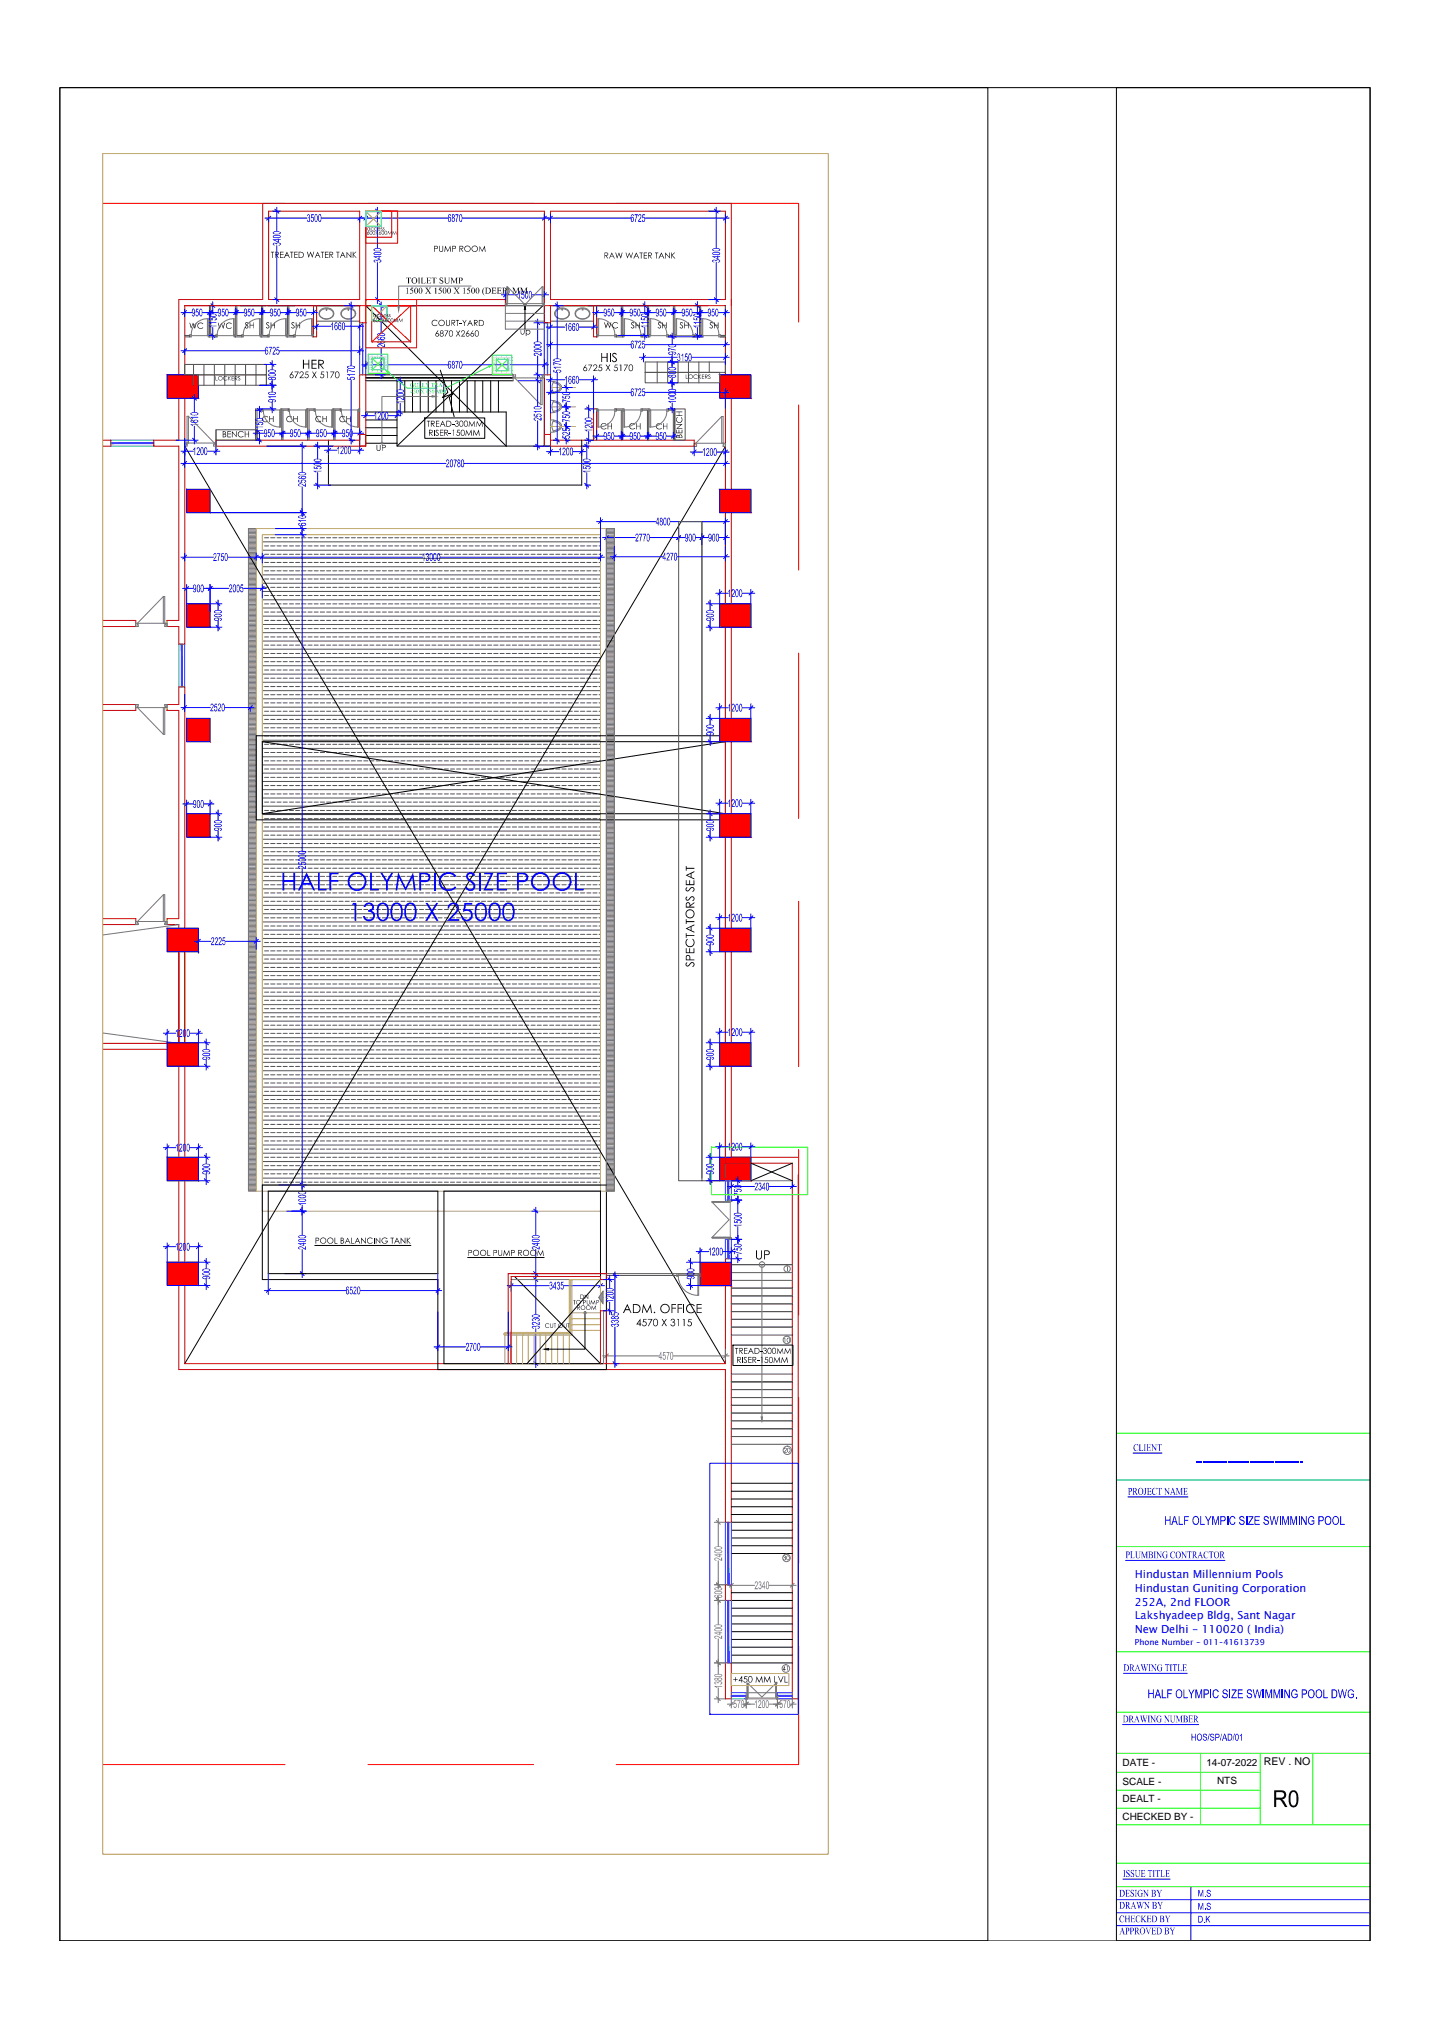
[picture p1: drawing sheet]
<svg xmlns="http://www.w3.org/2000/svg" width="297mm" height="420mm" viewBox="0 0 297 420" stroke-linecap="round" stroke-linejoin="round" font-family="sans-serif">
<defs><g id="words">
<g font-size="2.3" fill="#00f">
<text x="235.4" y="327.3">Hindustan Millennium Pools</text>
<text x="235.4" y="330.1">Hindustan Guniting Corporation</text>
<text x="235.4" y="333">252A, 2nd FLOOR</text>
<text x="235.4" y="335.8">Lakshyadeep Bldg, Sant Nagar</text>
<text x="235.4" y="338.7">New Delhi - 110020 ( India)</text>
</g>
<text font-size="2.2" x="262.1" y="366.1">REV . NO</text>
<g font-size="2.1">
<text x="232.8" y="366.3">DATE -</text>
<text x="232.8" y="370.1">SCALE -</text>
<text x="250.2" y="366.2">14-07-2022</text>
<text x="252.4" y="369.9">NTS</text>
<text x="232.8" y="377.5">CHECKED BY -</text>
<text x="232.8" y="373.8">DEALT -</text>
</g>
<text font-size="1.7" fill="#00f" x="235.4" y="341.1">Phone Number - 011-41613739</text>
</g></defs>
<!-- layer: el -->
<path d="M125.8 245.8v38.2" fill="none" stroke="#000" stroke-width=".21"/>
<!-- layer: ELE -->
<path d="M53.1 109.6h72.7v137.4h-72.7zM54.4 110.9h70.2v134.9h-70.2zM54.4 245.8v5.4h70.2v-5.4" fill="none" stroke="#b8a15c" stroke-width=".21"/>
<!-- layer: HATCH -->
<g fill="none" stroke="#545454" stroke-width=".21">
<path d="M54.4 119.2h70.1M54.4 117.5h70.1M54.4 115.8h70.1M54.4 114.1h70.1M54.4 112.4h70.1M54.4 118.4h.1M54.4 116.6h.1M54.4 114.9h.1M54.4 113.2h.1M54.4 111.5h.1M54.9 118.4h.8M54.9 116.6h.8"/>
<path d="M54.9 114.9h.8M54.9 113.2h.8M54.9 111.5h.8M56.1 118.4h.9M56.1 116.6h.9M56.1 114.9h.9M56.1 113.2h.9M56.1 111.5h.9M57.5 118.4h.8M57.5 116.6h.8M57.5 114.9h.8M57.5 113.2h.8"/>
<path d="M57.5 111.5h.8M58.7 118.4h.9M58.7 116.6h.9M58.7 114.9h.9M58.7 113.2h.9M58.7 111.5h.9M60 118.4h.9M60 116.6h.9M60 114.9h.9M60 113.2h.9M60 111.5h.9M61.3 118.4h.9"/>
<path d="M61.3 116.6h.9M61.3 114.9h.9M61.3 113.2h.9M61.3 111.5h.9M62.6 118.4h.9M62.6 116.6h.9M62.6 114.9h.9M62.6 113.2h.9M62.6 111.5h.9M63.9 118.4h.8M63.9 116.6h.8M63.9 114.9h.8"/>
<path d="M63.9 113.2h.8M63.9 111.5h.8M65.2 118.4h.8M65.2 116.6h.8M65.2 114.9h.8M65.2 113.2h.8M65.2 111.5h.8M66.4 118.4h.9M66.4 116.6h.9M66.4 114.9h.9M66.4 113.2h.9M66.4 111.5h.9"/>
<path d="M67.7 118.4h.9M67.7 116.6h.9M67.7 114.9h.9M67.7 113.2h.9M67.7 111.5h.9M69 118.4h.9M69 116.6h.9M69 114.9h.9M69 113.2h.9M69 111.5h.9M70.3 118.4h.9M70.3 116.6h.9"/>
<path d="M70.3 114.9h.9M70.3 113.2h.9M70.3 111.5h.9M71.6 118.4h.8M71.6 116.6h.8M71.6 114.9h.8M71.6 113.2h.8M71.6 111.5h.8M72.9 118.4h.8M72.9 116.6h.8M72.9 114.9h.8M72.9 113.2h.8"/>
<path d="M72.9 111.5h.8M74.1 118.4h.9M74.1 116.6h.9M74.1 114.9h.9M74.1 113.2h.9M74.1 111.5h.9M75.5 118.4h.8M75.5 116.6h.8M75.5 114.9h.8M75.5 113.2h.8M75.5 111.5h.8M76.7 118.4h.9"/>
<path d="M76.7 116.6h.9M76.7 114.9h.9M76.7 113.2h.9M76.7 111.5h.9M78 118.4h.9M78 116.6h.9M78 114.9h.9M78 113.2h.9M78 111.5h.9M79.3 118.4h.9M79.3 116.6h.9M79.3 114.9h.9"/>
<path d="M79.3 113.2h.9M79.3 111.5h.9M80.6 118.4h.9M80.6 116.6h.9M80.6 114.9h.9M80.6 113.2h.9M80.6 111.5h.9M81.9 118.4h.8M81.9 116.6h.8M81.9 114.9h.8M81.9 113.2h.8M81.9 111.5h.8"/>
<path d="M83.2 118.4h.8M83.2 116.6h.8M83.2 114.9h.8M83.2 113.2h.8M83.2 111.5h.8M84.4 118.4h.9M84.4 116.6h.9M84.4 114.9h.9M84.4 113.2h.9M84.4 111.5h.9M85.7 118.4h.9M85.7 116.6h.9"/>
<path d="M85.7 114.9h.9M85.7 113.2h.9M85.7 111.5h.9M87 118.4h.9M87 116.6h.9M87 114.9h.9M87 113.2h.9M87 111.5h.9M88.3 118.4h.9M88.3 116.6h.9M88.3 114.9h.9M88.3 113.2h.9"/>
<path d="M88.3 111.5h.9M89.6 118.4h.8M89.6 116.6h.8M89.6 114.9h.8M89.6 113.2h.8M89.6 111.5h.8M90.9 118.4h.8M90.9 116.6h.8M90.9 114.9h.8M90.9 113.2h.8M90.9 111.5h.8M92.2 118.4h.8"/>
<path d="M92.2 116.6h.8M92.2 114.9h.8M92.2 113.2h.8M92.2 111.5h.8M93.4 118.4h.9M93.4 116.6h.9M93.4 114.9h.9M93.4 113.2h.9M93.4 111.5h.9M94.7 118.4h.9M94.7 116.6h.9M94.7 114.9h.9"/>
<path d="M94.7 113.2h.9M94.7 111.5h.9M96 118.4h.9M96 116.6h.9M96 114.9h.9M96 113.2h.9M96 111.5h.9M97.3 118.4h.8M97.3 116.6h.8M97.3 114.9h.8M97.3 113.2h.8M97.3 111.5h.8"/>
<path d="M98.6 118.4h.9M98.6 116.6h.9M98.6 114.9h.9M98.6 113.2h.9M98.6 111.5h.9M99.9 118.4h.8M99.9 116.6h.8M99.9 114.9h.8M99.9 113.2h.8M99.9 111.5h.8M101.1 118.4h.9M101.1 116.6h.9"/>
<path d="M101.1 114.9h.9M101.1 113.2h.9M101.1 111.5h.9M102.4 118.4h.9M102.4 116.6h.9M102.4 114.9h.9M102.4 113.2h.9M102.4 111.5h.9M103.7 118.4h.9M103.7 116.6h.9M103.7 114.9h.9M103.7 113.2h.9"/>
<path d="M103.7 111.5h.9M105 118.4h.8M105 116.6h.8M105 114.9h.8M105 113.2h.8M105 111.5h.8M106.3 118.4h.9M106.3 116.6h.9M106.3 114.9h.9M106.3 113.2h.9M106.3 111.5h.9M107.6 118.4h.8"/>
<path d="M107.6 116.6h.8M107.6 114.9h.8M107.6 113.2h.8M107.6 111.5h.8M108.9 118.4h.8M108.9 116.6h.8M108.9 114.9h.8M108.9 113.2h.8M108.9 111.5h.8M110.2 118.4h.8M110.2 116.6h.8M110.2 114.9h.8"/>
<path d="M110.2 113.2h.8M110.2 111.5h.8M111.4 118.4h.9M111.4 116.6h.9M111.4 114.9h.9M111.4 113.2h.9M111.4 111.5h.9M112.7 118.4h.9M112.7 116.6h.9M112.7 114.9h.9M112.7 113.2h.9M112.7 111.5h.9"/>
<path d="M114 118.4h.9M114 116.6h.9M114 114.9h.9M114 113.2h.9M114 111.5h.9M115.3 118.4h.8M115.3 116.6h.8M115.3 114.9h.8M115.3 113.2h.8M115.3 111.5h.8M116.6 118.4h.8M116.6 116.6h.8"/>
<path d="M116.6 114.9h.8M116.6 113.2h.8M116.6 111.5h.8M117.9 118.4h.8M117.9 116.6h.8M117.9 114.9h.8M117.9 113.2h.8M117.9 111.5h.8M119.1 118.4h.9M119.1 116.6h.9M119.1 114.9h.9M119.1 113.2h.9"/>
<path d="M119.1 111.5h.9M120.4 118.4h.9M120.4 116.6h.9M120.4 114.9h.9M120.4 113.2h.9M120.4 111.5h.9M121.7 118.4h.9M121.7 116.6h.9M121.7 114.9h.9M121.7 113.2h.9M121.7 111.5h.9M123 118.4h.8"/>
<path d="M123 116.6h.8M123 114.9h.8M123 113.2h.8M123 111.5h.8M124.3 118.4h.2M124.3 116.6h.2M124.3 114.9h.2M124.3 113.2h.2M124.3 111.5h.2M54.4 139.8h70.1M54.4 138.1h70.1M54.4 136.4h70.1"/>
<path d="M54.4 134.6h70.1M54.4 132.9h70.1M54.4 131.2h70.1M54.4 129.5h70.1M54.4 127.8h70.1M54.4 126.1h70.1M54.4 124.4h70.1M54.4 122.7h70.1M54.4 121h70.1M54.4 139h.1M54.4 137.2h.1M54.4 135.5h.1"/>
<path d="M54.4 133.8h.1M54.4 132.1h.1M54.4 130.4h.1M54.4 128.7h.1M54.4 126.9h.1M54.4 125.2h.1M54.4 123.5h.1M54.4 121.8h.1M54.4 120.1h.1M54.9 139h.8M54.9 137.2h.8M54.9 135.5h.8"/>
<path d="M54.9 133.8h.8M54.9 132.1h.8M54.9 130.4h.8M54.9 128.7h.8M54.9 126.9h.8M54.9 125.2h.8M54.9 123.5h.8M54.9 121.8h.8M54.9 120.1h.8M56.1 139h.9M56.1 137.2h.9M56.1 135.5h.9"/>
<path d="M56.1 133.8h.9M56.1 132.1h.9M56.1 130.4h.9M56.1 128.7h.9M56.1 126.9h.9M56.1 125.2h.9M56.1 123.5h.9M56.1 121.8h.9M56.1 120.1h.9M57.5 139h.8M57.5 137.2h.8M57.5 135.5h.8"/>
<path d="M57.5 133.8h.8M57.5 132.1h.8M57.5 130.4h.8M57.5 128.7h.8M57.5 126.9h.8M57.5 125.2h.8M57.5 123.5h.8M57.5 121.8h.8M57.5 120.1h.8M58.7 139h.9M58.7 137.2h.9M58.7 135.5h.9"/>
<path d="M58.7 133.8h.9M58.7 132.1h.9M58.7 130.4h.9M58.7 128.7h.9M58.7 126.9h.9M58.7 125.2h.9M58.7 123.5h.9M58.7 121.8h.9M58.7 120.1h.9M60 139h.9M60 137.2h.9M60 135.5h.9"/>
<path d="M60 133.8h.9M60 132.1h.9M60 130.4h.9M60 128.7h.9M60 126.9h.9M60 125.2h.9M60 123.5h.9M60 121.8h.9M60 120.1h.9M61.3 139h.9M61.3 137.2h.9M61.3 135.5h.9"/>
<path d="M61.3 133.8h.9M61.3 132.1h.9M61.3 130.4h.9M61.3 128.7h.9M61.3 126.9h.9M61.3 125.2h.9M61.3 123.5h.9M61.3 121.8h.9M61.3 120.1h.9M62.6 139h.9M62.6 137.2h.9M62.6 135.5h.9"/>
<path d="M62.6 133.8h.9M62.6 132.1h.9M62.6 130.4h.9M62.6 128.7h.9M62.6 126.9h.9M62.6 125.2h.9M62.6 123.5h.9M62.6 121.8h.9M62.6 120.1h.9M63.9 139h.8M63.9 137.2h.8M63.9 135.5h.8"/>
<path d="M63.9 133.8h.8M63.9 132.1h.8M63.9 130.4h.8M63.9 128.7h.8M63.9 126.9h.8M63.9 125.2h.8M63.9 123.5h.8M63.9 121.8h.8M63.9 120.1h.8M65.2 139h.8M65.2 137.2h.8M65.2 135.5h.8"/>
<path d="M65.2 133.8h.8M65.2 132.1h.8M65.2 130.4h.8M65.2 128.7h.8M65.2 126.9h.8M65.2 125.2h.8M65.2 123.5h.8M65.2 121.8h.8M65.2 120.1h.8M66.4 139h.9M66.4 137.2h.9M66.4 135.5h.9"/>
<path d="M66.4 133.8h.9M66.4 132.1h.9M66.4 130.4h.9M66.4 128.7h.9M66.4 126.9h.9M66.4 125.2h.9M66.4 123.5h.9M66.4 121.8h.9M66.4 120.1h.9M67.7 139h.9M67.7 137.2h.9M67.7 135.5h.9"/>
<path d="M67.7 133.8h.9M67.7 132.1h.9M67.7 130.4h.9M67.7 128.7h.9M67.7 126.9h.9M67.7 125.2h.9M67.7 123.5h.9M67.7 121.8h.9M67.7 120.1h.9M69 139h.9M69 137.2h.9M69 135.5h.9"/>
<path d="M69 133.8h.9M69 132.1h.9M69 130.4h.9M69 128.7h.9M69 126.9h.9M69 125.2h.9M69 123.5h.9M69 121.8h.9M69 120.1h.9M70.3 139h.9M70.3 137.2h.9M70.3 135.5h.9"/>
<path d="M70.3 133.8h.9M70.3 132.1h.9M70.3 130.4h.9M70.3 128.7h.9M70.3 126.9h.9M70.3 125.2h.9M70.3 123.5h.9M70.3 121.8h.9M70.3 120.1h.9M71.6 139h.8M71.6 137.2h.8M71.6 135.5h.8"/>
<path d="M71.6 133.8h.8M71.6 132.1h.8M71.6 130.4h.8M71.6 128.7h.8M71.6 126.9h.8M71.6 125.2h.8M71.6 123.5h.8M71.6 121.8h.8M71.6 120.1h.8M72.9 139h.8M72.9 137.2h.8M72.9 135.5h.8"/>
<path d="M72.9 133.8h.8M72.9 132.1h.8M72.9 130.4h.8M72.9 128.7h.8M72.9 126.9h.8M72.9 125.2h.8M72.9 123.5h.8M72.9 121.8h.8M72.9 120.1h.8M74.1 139h.9M74.1 137.2h.9M74.1 135.5h.9"/>
<path d="M74.1 133.8h.9M74.1 132.1h.9M74.1 130.4h.9M74.1 128.7h.9M74.1 126.9h.9M74.1 125.2h.9M74.1 123.5h.9M74.1 121.8h.9M74.1 120.1h.9M75.5 139h.8M75.5 137.2h.8M75.5 135.5h.8"/>
<path d="M75.5 133.8h.8M75.5 132.1h.8M75.5 130.4h.8M75.5 128.7h.8M75.5 126.9h.8M75.5 125.2h.8M75.5 123.5h.8M75.5 121.8h.8M75.5 120.1h.8M76.7 139h.9M76.7 137.2h.9M76.7 135.5h.9"/>
<path d="M76.7 133.8h.9M76.7 132.1h.9M76.7 130.4h.9M76.7 128.7h.9M76.7 126.9h.9M76.7 125.2h.9M76.7 123.5h.9M76.7 121.8h.9M76.7 120.1h.9M78 139h.9M78 137.2h.9M78 135.5h.9"/>
<path d="M78 133.8h.9M78 132.1h.9M78 130.4h.9M78 128.7h.9M78 126.9h.9M78 125.2h.9M78 123.5h.9M78 121.8h.9M78 120.1h.9M79.3 139h.9M79.3 137.2h.9M79.3 135.5h.9"/>
<path d="M79.3 133.8h.9M79.3 132.1h.9M79.3 130.4h.9M79.3 128.7h.9M79.3 126.9h.9M79.3 125.2h.9M79.3 123.5h.9M79.3 121.8h.9M79.3 120.1h.9M80.6 139h.9M80.6 137.2h.9M80.6 135.5h.9"/>
<path d="M80.6 133.8h.9M80.6 132.1h.9M80.6 130.4h.9M80.6 128.7h.9M80.6 126.9h.9M80.6 125.2h.9M80.6 123.5h.9M80.6 121.8h.9M80.6 120.1h.9M81.9 139h.8M81.9 137.2h.8M81.9 135.5h.8"/>
<path d="M81.9 133.8h.8M81.9 132.1h.8M81.9 130.4h.8M81.9 128.7h.8M81.9 126.9h.8M81.9 125.2h.8M81.9 123.5h.8M81.9 121.8h.8M81.9 120.1h.8M83.2 139h.8M83.2 137.2h.8M83.2 135.5h.8"/>
<path d="M83.2 133.8h.8M83.2 132.1h.8M83.2 130.4h.8M83.2 128.7h.8M83.2 126.9h.8M83.2 125.2h.8M83.2 123.5h.8M83.2 121.8h.8M83.2 120.1h.8M84.4 139h.9M84.4 137.2h.9M84.4 135.5h.9"/>
<path d="M84.4 133.8h.9M84.4 132.1h.9M84.4 130.4h.9M84.4 128.7h.9M84.4 126.9h.9M84.4 125.2h.9M84.4 123.5h.9M84.4 121.8h.9M84.4 120.1h.9M85.7 139h.9M85.7 137.2h.9M85.7 135.5h.9"/>
<path d="M85.7 133.8h.9M85.7 132.1h.9M85.7 130.4h.9M85.7 128.7h.9M85.7 126.9h.9M85.7 125.2h.9M85.7 123.5h.9M85.7 121.8h.9M85.7 120.1h.9M87 139h.9M87 137.2h.9M87 135.5h.9"/>
<path d="M87 133.8h.9M87 132.1h.9M87 130.4h.9M87 128.7h.9M87 126.9h.9M87 125.2h.9M87 123.5h.9M87 121.8h.9M87 120.1h.9M88.3 139h.9M88.3 137.2h.9M88.3 135.5h.9"/>
<path d="M88.3 133.8h.9M88.3 132.1h.9M88.3 130.4h.9M88.3 128.7h.9M88.3 126.9h.9M88.3 125.2h.9M88.3 123.5h.9M88.3 121.8h.9M88.3 120.1h.9M89.6 139h.8M89.6 137.2h.8M89.6 135.5h.8"/>
<path d="M89.6 133.8h.8M89.6 132.1h.8M89.6 130.4h.8M89.6 128.7h.8M89.6 126.9h.8M89.6 125.2h.8M89.6 123.5h.8M89.6 121.8h.8M89.6 120.1h.8M90.9 139h.8M90.9 137.2h.8M90.9 135.5h.8"/>
<path d="M90.9 133.8h.8M90.9 132.1h.8M90.9 130.4h.8M90.9 128.7h.8M90.9 126.9h.8M90.9 125.2h.8M90.9 123.5h.8M90.9 121.8h.8M90.9 120.1h.8M92.2 139h.8M92.2 137.2h.8M92.2 135.5h.8"/>
<path d="M92.2 133.8h.8M92.2 132.1h.8M92.2 130.4h.8M92.2 128.7h.8M92.2 126.9h.8M92.2 125.2h.8M92.2 123.5h.8M92.2 121.8h.8M92.2 120.1h.8M93.4 139h.9M93.4 137.2h.9M93.4 135.5h.9"/>
<path d="M93.4 133.8h.9M93.4 132.1h.9M93.4 130.4h.9M93.4 128.7h.9M93.4 126.9h.9M93.4 125.2h.9M93.4 123.5h.9M93.4 121.8h.9M93.4 120.1h.9M94.7 139h.9M94.7 137.2h.9M94.7 135.5h.9"/>
<path d="M94.7 133.8h.9M94.7 132.1h.9M94.7 130.4h.9M94.7 128.7h.9M94.7 126.9h.9M94.7 125.2h.9M94.7 123.5h.9M94.7 121.8h.9M94.7 120.1h.9M96 139h.9M96 137.2h.9M96 135.5h.9"/>
<path d="M96 133.8h.9M96 132.1h.9M96 130.4h.9M96 128.7h.9M96 126.9h.9M96 125.2h.9M96 123.5h.9M96 121.8h.9M96 120.1h.9M97.3 139h.8M97.3 137.2h.8M97.3 135.5h.8"/>
<path d="M97.3 133.8h.8M97.3 132.1h.8M97.3 130.4h.8M97.3 128.7h.8M97.3 126.9h.8M97.3 125.2h.8M97.3 123.5h.8M97.3 121.8h.8M97.3 120.1h.8M98.6 139h.9M98.6 137.2h.9M98.6 135.5h.9"/>
<path d="M98.6 133.8h.9M98.6 132.1h.9M98.6 130.4h.9M98.6 128.7h.9M98.6 126.9h.9M98.6 125.2h.9M98.6 123.5h.9M98.6 121.8h.9M98.6 120.1h.9M99.9 139h.8M99.9 137.2h.8M99.9 135.5h.8"/>
<path d="M99.9 133.8h.8M99.9 132.1h.8M99.9 130.4h.8M99.9 128.7h.8M99.9 126.9h.8M99.9 125.2h.8M99.9 123.5h.8M99.9 121.8h.8M99.9 120.1h.8M101.1 139h.9M101.1 137.2h.9M101.1 135.5h.9"/>
<path d="M101.1 133.8h.9M101.1 132.1h.9M101.1 130.4h.9M101.1 128.7h.9M101.1 126.9h.9M101.1 125.2h.9M101.1 123.5h.9M101.1 121.8h.9M101.1 120.1h.9M102.4 139h.9M102.4 137.2h.9M102.4 135.5h.9"/>
<path d="M102.4 133.8h.9M102.4 132.1h.9M102.4 130.4h.9M102.4 128.7h.9M102.4 126.9h.9M102.4 125.2h.9M102.4 123.5h.9M102.4 121.8h.9M102.4 120.1h.9M103.7 139h.9M103.7 137.2h.9M103.7 135.5h.9"/>
<path d="M103.7 133.8h.9M103.7 132.1h.9M103.7 130.4h.9M103.7 128.7h.9M103.7 126.9h.9M103.7 125.2h.9M103.7 123.5h.9M103.7 121.8h.9M103.7 120.1h.9M105 139h.8M105 137.2h.8M105 135.5h.8"/>
<path d="M105 133.8h.8M105 132.1h.8M105 130.4h.8M105 128.7h.8M105 126.9h.8M105 125.2h.8M105 123.5h.8M105 121.8h.8M105 120.1h.8M106.3 139h.9M106.3 137.2h.9M106.3 135.5h.9"/>
<path d="M106.3 133.8h.9M106.3 132.1h.9M106.3 130.4h.9M106.3 128.7h.9M106.3 126.9h.9M106.3 125.2h.9M106.3 123.5h.9M106.3 121.8h.9M106.3 120.1h.9M107.6 139h.8M107.6 137.2h.8M107.6 135.5h.8"/>
<path d="M107.6 133.8h.8M107.6 132.1h.8M107.6 130.4h.8M107.6 128.7h.8M107.6 126.9h.8M107.6 125.2h.8M107.6 123.5h.8M107.6 121.8h.8M107.6 120.1h.8M108.9 139h.8M108.9 137.2h.8M108.9 135.5h.8"/>
<path d="M108.9 133.8h.8M108.9 132.1h.8M108.9 130.4h.8M108.9 128.7h.8M108.9 126.9h.8M108.9 125.2h.8M108.9 123.5h.8M108.9 121.8h.8M108.9 120.1h.8M110.2 139h.8M110.2 137.2h.8M110.2 135.5h.8"/>
<path d="M110.2 133.8h.8M110.2 132.1h.8M110.2 130.4h.8M110.2 128.7h.8M110.2 126.9h.8M110.2 125.2h.8M110.2 123.5h.8M110.2 121.8h.8M110.2 120.1h.8M111.4 139h.9M111.4 137.2h.9M111.4 135.5h.9"/>
<path d="M111.4 133.8h.9M111.4 132.1h.9M111.4 130.4h.9M111.4 128.7h.9M111.4 126.9h.9M111.4 125.2h.9M111.4 123.5h.9M111.4 121.8h.9M111.4 120.1h.9M112.7 139h.9M112.7 137.2h.9M112.7 135.5h.9"/>
<path d="M112.7 133.8h.9M112.7 132.1h.9M112.7 130.4h.9M112.7 128.7h.9M112.7 126.9h.9M112.7 125.2h.9M112.7 123.5h.9M112.7 121.8h.9M112.7 120.1h.9M114 139h.9M114 137.2h.9M114 135.5h.9"/>
<path d="M114 133.8h.9M114 132.1h.9M114 130.4h.9M114 128.7h.9M114 126.9h.9M114 125.2h.9M114 123.5h.9M114 121.8h.9M114 120.1h.9M115.3 139h.8M115.3 137.2h.8M115.3 135.5h.8"/>
<path d="M115.3 133.8h.8M115.3 132.1h.8M115.3 130.4h.8M115.3 128.7h.8M115.3 126.9h.8M115.3 125.2h.8M115.3 123.5h.8M115.3 121.8h.8M115.3 120.1h.8M116.6 139h.8M116.6 137.2h.8M116.6 135.5h.8"/>
<path d="M116.6 133.8h.8M116.6 132.1h.8M116.6 130.4h.8M116.6 128.7h.8M116.6 126.9h.8M116.6 125.2h.8M116.6 123.5h.8M116.6 121.8h.8M116.6 120.1h.8M117.9 139h.8M117.9 137.2h.8M117.9 135.5h.8"/>
<path d="M117.9 133.8h.8M117.9 132.1h.8M117.9 130.4h.8M117.9 128.7h.8M117.9 126.9h.8M117.9 125.2h.8M117.9 123.5h.8M117.9 121.8h.8M117.9 120.1h.8M119.1 139h.9M119.1 137.2h.9M119.1 135.5h.9"/>
<path d="M119.1 133.8h.9M119.1 132.1h.9M119.1 130.4h.9M119.1 128.7h.9M119.1 126.9h.9M119.1 125.2h.9M119.1 123.5h.9M119.1 121.8h.9M119.1 120.1h.9M120.4 139h.9M120.4 137.2h.9M120.4 135.5h.9"/>
<path d="M120.4 133.8h.9M120.4 132.1h.9M120.4 130.4h.9M120.4 128.7h.9M120.4 126.9h.9M120.4 125.2h.9M120.4 123.5h.9M120.4 121.8h.9M120.4 120.1h.9M121.7 139h.9M121.7 137.2h.9M121.7 135.5h.9"/>
<path d="M121.7 133.8h.9M121.7 132.1h.9M121.7 130.4h.9M121.7 128.7h.9M121.7 126.9h.9M121.7 125.2h.9M121.7 123.5h.9M121.7 121.8h.9M121.7 120.1h.9M123 139h.8M123 137.2h.8M123 135.5h.8"/>
<path d="M123 133.8h.8M123 132.1h.8M123 130.4h.8M123 128.7h.8M123 126.9h.8M123 125.2h.8M123 123.5h.8M123 121.8h.8M123 120.1h.8M124.3 139h.2M124.3 137.2h.2M124.3 135.5h.2"/>
<path d="M124.3 133.8h.2M124.3 132.1h.2M124.3 130.4h.2M124.3 128.7h.2M124.3 126.9h.2M124.3 125.2h.2M124.3 123.5h.2M124.3 121.8h.2M124.3 120.1h.2M54.4 158.6h70.1M54.4 156.9h70.1M54.4 155.2h70.1"/>
<path d="M54.4 153.5h70.1M54.4 151.8h70.1M54.4 150.1h70.1M54.4 148.4h70.1M54.4 146.7h70.1M54.4 144.9h70.1M54.4 143.2h70.1M54.4 141.5h70.1M54.4 159.5h.1M54.4 157.8h.1M54.4 156.1h.1M54.4 154.4h.1"/>
<path d="M54.4 152.6h.1M54.4 150.9h.1M54.4 149.2h.1M54.4 147.5h.1M54.4 145.8h.1M54.4 144.1h.1M54.4 142.4h.1M54.4 140.6h.1M54.9 159.5h.8M54.9 157.8h.8M54.9 156.1h.8M54.9 154.4h.8"/>
<path d="M54.9 152.6h.8M54.9 150.9h.8M54.9 149.2h.8M54.9 147.5h.8M54.9 145.8h.8M54.9 144.1h.8M54.9 142.4h.8M54.9 140.6h.8M56.1 159.5h.9M56.1 157.8h.9M56.1 156.1h.9M56.1 154.4h.9"/>
<path d="M56.1 152.6h.9M56.1 150.9h.9M56.1 149.2h.9M56.1 147.5h.9M56.1 145.8h.9M56.1 144.1h.9M56.1 142.4h.9M56.1 140.6h.9M57.5 159.5h.8M57.5 157.8h.8M57.5 156.1h.8M57.5 154.4h.8"/>
<path d="M57.5 152.6h.8M57.5 150.9h.8M57.5 149.2h.8M57.5 147.5h.8M57.5 145.8h.8M57.5 144.1h.8M57.5 142.4h.8M57.5 140.6h.8M58.7 159.5h.9M58.7 157.8h.9M58.7 156.1h.9M58.7 154.4h.9"/>
<path d="M58.7 152.6h.9M58.7 150.9h.9M58.7 149.2h.9M58.7 147.5h.9M58.7 145.8h.9M58.7 144.1h.9M58.7 142.4h.9M58.7 140.6h.9M60 159.5h.9M60 157.8h.9M60 156.1h.9M60 154.4h.9"/>
<path d="M60 152.6h.9M60 150.9h.9M60 149.2h.9M60 147.5h.9M60 145.8h.9M60 144.1h.9M60 142.4h.9M60 140.6h.9M61.3 159.5h.9M61.3 157.8h.9M61.3 156.1h.9M61.3 154.4h.9"/>
<path d="M61.3 152.6h.9M61.3 150.9h.9M61.3 149.2h.9M61.3 147.5h.9M61.3 145.8h.9M61.3 144.1h.9M61.3 142.4h.9M61.3 140.6h.9M62.6 159.5h.9M62.6 157.8h.9M62.6 156.1h.9M62.6 154.4h.9"/>
<path d="M62.6 152.6h.9M62.6 150.9h.9M62.6 149.2h.9M62.6 147.5h.9M62.6 145.8h.9M62.6 144.1h.9M62.6 142.4h.9M62.6 140.6h.9M63.9 159.5h.8M63.9 157.8h.8M63.9 156.1h.8M63.9 154.4h.8"/>
<path d="M63.9 152.6h.8M63.9 150.9h.8M63.9 149.2h.8M63.9 147.5h.8M63.9 145.8h.8M63.9 144.1h.8M63.9 142.4h.8M63.9 140.6h.8M65.2 159.5h.8M65.2 157.8h.8M65.2 156.1h.8M65.2 154.4h.8"/>
<path d="M65.2 152.6h.8M65.2 150.9h.8M65.2 149.2h.8M65.2 147.5h.8M65.2 145.8h.8M65.2 144.1h.8M65.2 142.4h.8M65.2 140.6h.8M66.4 159.5h.9M66.4 157.8h.9M66.4 156.1h.9M66.4 154.4h.9"/>
<path d="M66.4 152.6h.9M66.4 150.9h.9M66.4 149.2h.9M66.4 147.5h.9M66.4 145.8h.9M66.4 144.1h.9M66.4 142.4h.9M66.4 140.6h.9M67.7 159.5h.9M67.7 157.8h.9M67.7 156.1h.9M67.7 154.4h.9"/>
<path d="M67.7 152.6h.9M67.7 150.9h.9M67.7 149.2h.9M67.7 147.5h.9M67.7 145.8h.9M67.7 144.1h.9M67.7 142.4h.9M67.7 140.6h.9M69 159.5h.9M69 157.8h.9M69 156.1h.9M69 154.4h.9"/>
<path d="M69 152.6h.9M69 150.9h.9M69 149.2h.9M69 147.5h.9M69 145.8h.9M69 144.1h.9M69 142.4h.9M69 140.6h.9M70.3 159.5h.9M70.3 157.8h.9M70.3 156.1h.9M70.3 154.4h.9"/>
<path d="M70.3 152.6h.9M70.3 150.9h.9M70.3 149.2h.9M70.3 147.5h.9M70.3 145.8h.9M70.3 144.1h.9M70.3 142.4h.9M70.3 140.6h.9M71.6 159.5h.8M71.6 157.8h.8M71.6 156.1h.8M71.6 154.4h.8"/>
<path d="M71.6 152.6h.8M71.6 150.9h.8M71.6 149.2h.8M71.6 147.5h.8M71.6 145.8h.8M71.6 144.1h.8M71.6 142.4h.8M71.6 140.6h.8M72.9 159.5h.8M72.9 157.8h.8M72.9 156.1h.8M72.9 154.4h.8"/>
<path d="M72.9 152.6h.8M72.9 150.9h.8M72.9 149.2h.8M72.9 147.5h.8M72.9 145.8h.8M72.9 144.1h.8M72.9 142.4h.8M72.9 140.6h.8M74.1 159.5h.9M74.1 157.8h.9M74.1 156.1h.9M74.1 154.4h.9"/>
<path d="M74.1 152.6h.9M74.1 150.9h.9M74.1 149.2h.9M74.1 147.5h.9M74.1 145.8h.9M74.1 144.1h.9M74.1 142.4h.9M74.1 140.6h.9M75.5 159.5h.8M75.5 157.8h.8M75.5 156.1h.8M75.5 154.4h.8"/>
<path d="M75.5 152.6h.8M75.5 150.9h.8M75.5 149.2h.8M75.5 147.5h.8M75.5 145.8h.8M75.5 144.1h.8M75.5 142.4h.8M75.5 140.6h.8M76.7 159.5h.9M76.7 157.8h.9M76.7 156.1h.9M76.7 154.4h.9"/>
<path d="M76.7 152.6h.9M76.7 150.9h.9M76.7 149.2h.9M76.7 147.5h.9M76.7 145.8h.9M76.7 144.1h.9M76.7 142.4h.9M76.7 140.6h.9M78 159.5h.9M78 157.8h.9M78 156.1h.9M78 154.4h.9"/>
<path d="M78 152.6h.9M78 150.9h.9M78 149.2h.9M78 147.5h.9M78 145.8h.9M78 144.1h.9M78 142.4h.9M78 140.6h.9M79.3 159.5h.9M79.3 157.8h.9M79.3 156.1h.9M79.3 154.4h.9"/>
<path d="M79.3 152.6h.9M79.3 150.9h.9M79.3 149.2h.9M79.3 147.5h.9M79.3 145.8h.9M79.3 144.1h.9M79.3 142.4h.9M79.3 140.6h.9M80.6 159.5h.9M80.6 157.8h.9M80.6 156.1h.9M80.6 154.4h.9"/>
<path d="M80.6 152.6h.9M80.6 150.9h.9M80.6 149.2h.9M80.6 147.5h.9M80.6 145.8h.9M80.6 144.1h.9M80.6 142.4h.9M80.6 140.6h.9M81.9 159.5h.8M81.9 157.8h.8M81.9 156.1h.8M81.9 154.4h.8"/>
<path d="M81.9 152.6h.8M81.9 150.9h.8M81.9 149.2h.8M81.9 147.5h.8M81.9 145.8h.8M81.9 144.1h.8M81.9 142.4h.8M81.9 140.6h.8M83.2 159.5h.8M83.2 157.8h.8M83.2 156.1h.8M83.2 154.4h.8"/>
<path d="M83.2 152.6h.8M83.2 150.9h.8M83.2 149.2h.8M83.2 147.5h.8M83.2 145.8h.8M83.2 144.1h.8M83.2 142.4h.8M83.2 140.6h.8M84.4 159.5h.9M84.4 157.8h.9M84.4 156.1h.9M84.4 154.4h.9"/>
<path d="M84.4 152.6h.9M84.4 150.9h.9M84.4 149.2h.9M84.4 147.5h.9M84.4 145.8h.9M84.4 144.1h.9M84.4 142.4h.9M84.4 140.6h.9M85.7 159.5h.9M85.7 157.8h.9M85.7 156.1h.9M85.7 154.4h.9"/>
<path d="M85.7 152.6h.9M85.7 150.9h.9M85.7 149.2h.9M85.7 147.5h.9M85.7 145.8h.9M85.7 144.1h.9M85.7 142.4h.9M85.7 140.6h.9M87 159.5h.9M87 157.8h.9M87 156.1h.9M87 154.4h.9"/>
<path d="M87 152.6h.9M87 150.9h.9M87 149.2h.9M87 147.5h.9M87 145.8h.9M87 144.1h.9M87 142.4h.9M87 140.6h.9M88.3 159.5h.9M88.3 157.8h.9M88.3 156.1h.9M88.3 154.4h.9"/>
<path d="M88.3 152.6h.9M88.3 150.9h.9M88.3 149.2h.9M88.3 147.5h.9M88.3 145.8h.9M88.3 144.1h.9M88.3 142.4h.9M88.3 140.6h.9M89.6 159.5h.8M89.6 157.8h.8M89.6 156.1h.8M89.6 154.4h.8"/>
<path d="M89.6 152.6h.8M89.6 150.9h.8M89.6 149.2h.8M89.6 147.5h.8M89.6 145.8h.8M89.6 144.1h.8M89.6 142.4h.8M89.6 140.6h.8M90.9 159.5h.8M90.9 157.8h.8M90.9 156.1h.8M90.9 154.4h.8"/>
<path d="M90.9 152.6h.8M90.9 150.9h.8M90.9 149.2h.8M90.9 147.5h.8M90.9 145.8h.8M90.9 144.1h.8M90.9 142.4h.8M90.9 140.6h.8M92.2 159.5h.8M92.2 157.8h.8M92.2 156.1h.8M92.2 154.4h.8"/>
<path d="M92.2 152.6h.8M92.2 150.9h.8M92.2 149.2h.8M92.2 147.5h.8M92.2 145.8h.8M92.2 144.1h.8M92.2 142.4h.8M92.2 140.6h.8M93.4 159.5h.9M93.4 157.8h.9M93.4 156.1h.9M93.4 154.4h.9"/>
<path d="M93.4 152.6h.9M93.4 150.9h.9M93.4 149.2h.9M93.4 147.5h.9M93.4 145.8h.9M93.4 144.1h.9M93.4 142.4h.9M93.4 140.6h.9M94.7 159.5h.9M94.7 157.8h.9M94.7 156.1h.9M94.7 154.4h.9"/>
<path d="M94.7 152.6h.9M94.7 150.9h.9M94.7 149.2h.9M94.7 147.5h.9M94.7 145.8h.9M94.7 144.1h.9M94.7 142.4h.9M94.7 140.6h.9M96 159.5h.9M96 157.8h.9M96 156.1h.9M96 154.4h.9"/>
<path d="M96 152.6h.9M96 150.9h.9M96 149.2h.9M96 147.5h.9M96 145.8h.9M96 144.1h.9M96 142.4h.9M96 140.6h.9M97.3 159.5h.8M97.3 157.8h.8M97.3 156.1h.8M97.3 154.4h.8"/>
<path d="M97.3 152.6h.8M97.3 150.9h.8M97.3 149.2h.8M97.3 147.5h.8M97.3 145.8h.8M97.3 144.1h.8M97.3 142.4h.8M97.3 140.6h.8M98.6 159.5h.9M98.6 157.8h.9M98.6 156.1h.9M98.6 154.4h.9"/>
<path d="M98.6 152.6h.9M98.6 150.9h.9M98.6 149.2h.9M98.6 147.5h.9M98.6 145.8h.9M98.6 144.1h.9M98.6 142.4h.9M98.6 140.6h.9M99.9 159.5h.8M99.9 157.8h.8M99.9 156.1h.8M99.9 154.4h.8"/>
<path d="M99.9 152.6h.8M99.9 150.9h.8M99.9 149.2h.8M99.9 147.5h.8M99.9 145.8h.8M99.9 144.1h.8M99.9 142.4h.8M99.9 140.6h.8M101.1 159.5h.9M101.1 157.8h.9M101.1 156.1h.9M101.1 154.4h.9"/>
<path d="M101.1 152.6h.9M101.1 150.9h.9M101.1 149.2h.9M101.1 147.5h.9M101.1 145.8h.9M101.1 144.1h.9M101.1 142.4h.9M101.1 140.6h.9M102.4 159.5h.9M102.4 157.8h.9M102.4 156.1h.9M102.4 154.4h.9"/>
<path d="M102.4 152.6h.9M102.4 150.9h.9M102.4 149.2h.9M102.4 147.5h.9M102.4 145.8h.9M102.4 144.1h.9M102.4 142.4h.9M102.4 140.6h.9M103.7 159.5h.9M103.7 157.8h.9M103.7 156.1h.9M103.7 154.4h.9"/>
<path d="M103.7 152.6h.9M103.7 150.9h.9M103.7 149.2h.9M103.7 147.5h.9M103.7 145.8h.9M103.7 144.1h.9M103.7 142.4h.9M103.7 140.6h.9M105 159.5h.8M105 157.8h.8M105 156.1h.8M105 154.4h.8"/>
<path d="M105 152.6h.8M105 150.9h.8M105 149.2h.8M105 147.5h.8M105 145.8h.8M105 144.1h.8M105 142.4h.8M105 140.6h.8M106.3 159.5h.9M106.3 157.8h.9M106.3 156.1h.9M106.3 154.4h.9"/>
<path d="M106.3 152.6h.9M106.3 150.9h.9M106.3 149.2h.9M106.3 147.5h.9M106.3 145.8h.9M106.3 144.1h.9M106.3 142.4h.9M106.3 140.6h.9M107.6 159.5h.8M107.6 157.8h.8M107.6 156.1h.8M107.6 154.4h.8"/>
<path d="M107.6 152.6h.8M107.6 150.9h.8M107.6 149.2h.8M107.6 147.5h.8M107.6 145.8h.8M107.6 144.1h.8M107.6 142.4h.8M107.6 140.6h.8M108.9 159.5h.8M108.9 157.8h.8M108.9 156.1h.8M108.9 154.4h.8"/>
<path d="M108.9 152.6h.8M108.9 150.9h.8M108.9 149.2h.8M108.9 147.5h.8M108.9 145.8h.8M108.9 144.1h.8M108.9 142.4h.8M108.9 140.6h.8M110.2 159.5h.8M110.2 157.8h.8M110.2 156.1h.8M110.2 154.4h.8"/>
<path d="M110.2 152.6h.8M110.2 150.9h.8M110.2 149.2h.8M110.2 147.5h.8M110.2 145.8h.8M110.2 144.1h.8M110.2 142.4h.8M110.2 140.6h.8M111.4 159.5h.9M111.4 157.8h.9M111.4 156.1h.9M111.4 154.4h.9"/>
<path d="M111.4 152.6h.9M111.4 150.9h.9M111.4 149.2h.9M111.4 147.5h.9M111.4 145.8h.9M111.4 144.1h.9M111.4 142.4h.9M111.4 140.6h.9M112.7 159.5h.9M112.7 157.8h.9M112.7 156.1h.9M112.7 154.4h.9"/>
<path d="M112.7 152.6h.9M112.7 150.9h.9M112.7 149.2h.9M112.7 147.5h.9M112.7 145.8h.9M112.7 144.1h.9M112.7 142.4h.9M112.7 140.6h.9M114 159.5h.9M114 157.8h.9M114 156.1h.9M114 154.4h.9"/>
<path d="M114 152.6h.9M114 150.9h.9M114 149.2h.9M114 147.5h.9M114 145.8h.9M114 144.1h.9M114 142.4h.9M114 140.6h.9M115.3 159.5h.8M115.3 157.8h.8M115.3 156.1h.8M115.3 154.4h.8"/>
<path d="M115.3 152.6h.8M115.3 150.9h.8M115.3 149.2h.8M115.3 147.5h.8M115.3 145.8h.8M115.3 144.1h.8M115.3 142.4h.8M115.3 140.6h.8M116.6 159.5h.8M116.6 157.8h.8M116.6 156.1h.8M116.6 154.4h.8"/>
<path d="M116.6 152.6h.8M116.6 150.9h.8M116.6 149.2h.8M116.6 147.5h.8M116.6 145.8h.8M116.6 144.1h.8M116.6 142.4h.8M116.6 140.6h.8M117.9 159.5h.8M117.9 157.8h.8M117.9 156.1h.8M117.9 154.4h.8"/>
<path d="M117.9 152.6h.8M117.9 150.9h.8M117.9 149.2h.8M117.9 147.5h.8M117.9 145.8h.8M117.9 144.1h.8M117.9 142.4h.8M117.9 140.6h.8M119.1 159.5h.9M119.1 157.8h.9M119.1 156.1h.9M119.1 154.4h.9"/>
<path d="M119.1 152.6h.9M119.1 150.9h.9M119.1 149.2h.9M119.1 147.5h.9M119.1 145.8h.9M119.1 144.1h.9M119.1 142.4h.9M119.1 140.6h.9M120.4 159.5h.9M120.4 157.8h.9M120.4 156.1h.9M120.4 154.4h.9"/>
<path d="M120.4 152.6h.9M120.4 150.9h.9M120.4 149.2h.9M120.4 147.5h.9M120.4 145.8h.9M120.4 144.1h.9M120.4 142.4h.9M120.4 140.6h.9M121.7 159.5h.9M121.7 157.8h.9M121.7 156.1h.9M121.7 154.4h.9"/>
<path d="M121.7 152.6h.9M121.7 150.9h.9M121.7 149.2h.9M121.7 147.5h.9M121.7 145.8h.9M121.7 144.1h.9M121.7 142.4h.9M121.7 140.6h.9M123 159.5h.8M123 157.8h.8M123 156.1h.8M123 154.4h.8"/>
<path d="M123 152.6h.8M123 150.9h.8M123 149.2h.8M123 147.5h.8M123 145.8h.8M123 144.1h.8M123 142.4h.8M123 140.6h.8M124.3 159.5h.2M124.3 157.8h.2M124.3 156.1h.2M124.3 154.4h.2"/>
<path d="M124.3 152.6h.2M124.3 150.9h.2M124.3 149.2h.2M124.3 147.5h.2M124.3 145.8h.2M124.3 144.1h.2M124.3 142.4h.2M124.3 140.6h.2M54.4 179.2h70.1M54.4 177.5h70.1M54.4 175.8h70.1M54.4 174h70.1"/>
<path d="M54.4 172.4h70.1M54.4 170.6h70.1M54.4 168.9h70.1M54.4 167.2h70.1M54.4 165.5h70.1M54.4 163.8h70.1M54.4 162.1h70.1M54.4 160.3h70.1M54.4 178.3h.1M54.4 176.6h.1M54.4 174.9h.1M54.4 173.2h.1"/>
<path d="M54.4 171.5h.1M54.4 169.8h.1M54.4 168.1h.1M54.4 166.3h.1M54.4 164.6h.1M54.4 162.9h.1M54.4 161.2h.1M54.9 178.3h.8M54.9 176.6h.8M54.9 174.9h.8M54.9 173.2h.8M54.9 171.5h.8"/>
<path d="M54.9 169.8h.8M54.9 168.1h.8M54.9 166.3h.8M54.9 164.6h.8M54.9 162.9h.8M54.9 161.2h.8M56.1 178.3h.9M56.1 176.6h.9M56.1 174.9h.9M56.1 173.2h.9M56.1 171.5h.9M56.1 169.8h.9"/>
<path d="M56.1 168.1h.9M56.1 166.3h.9M56.1 164.6h.9M56.1 162.9h.9M56.1 161.2h.9M57.5 178.3h.8M57.5 176.6h.8M57.5 174.9h.8M57.5 173.2h.8M57.5 171.5h.8M57.5 169.8h.8M57.5 168.1h.8"/>
<path d="M57.5 166.3h.8M57.5 164.6h.8M57.5 162.9h.8M57.5 161.2h.8M58.7 178.3h.9M58.7 176.6h.9M58.7 174.9h.9M58.7 173.2h.9M58.7 171.5h.9M58.7 169.8h.9M58.7 168.1h.9M58.7 166.3h.9"/>
<path d="M58.7 164.6h.9M58.7 162.9h.9M58.7 161.2h.9M60 178.3h.9M60 176.6h.9M60 174.9h.9M60 173.2h.9M60 171.5h.9M60 169.8h.9M60 168.1h.9M60 166.3h.9M60 164.6h.9"/>
<path d="M60 162.9h.9M60 161.2h.9M61.3 178.3h.9M61.3 176.6h.9M61.3 174.9h.9M61.3 173.2h.9M61.3 171.5h.9M61.3 169.8h.9M61.3 168.1h.9M61.3 166.3h.9M61.3 164.6h.9M61.3 162.9h.9"/>
<path d="M61.3 161.2h.9M62.6 178.3h.9M62.6 176.6h.9M62.6 174.9h.9M62.6 173.2h.9M62.6 171.5h.9M62.6 169.8h.9M62.6 168.1h.9M62.6 166.3h.9M62.6 164.6h.9M62.6 162.9h.9M62.6 161.2h.9"/>
<path d="M63.9 178.3h.8M63.9 176.6h.8M63.9 174.9h.8M63.9 173.2h.8M63.9 171.5h.8M63.9 169.8h.8M63.9 168.1h.8M63.9 166.3h.8M63.9 164.6h.8M63.9 162.9h.8M63.9 161.2h.8M65.2 178.3h.8"/>
<path d="M65.2 176.6h.8M65.2 174.9h.8M65.2 173.2h.8M65.2 171.5h.8M65.2 169.8h.8M65.2 168.1h.8M65.2 166.3h.8M65.2 164.6h.8M65.2 162.9h.8M65.2 161.2h.8M66.4 178.3h.9M66.4 176.6h.9"/>
<path d="M66.4 174.9h.9M66.4 173.2h.9M66.4 171.5h.9M66.4 169.8h.9M66.4 168.1h.9M66.4 166.3h.9M66.4 164.6h.9M66.4 162.9h.9M66.4 161.2h.9M67.7 178.3h.9M67.7 176.6h.9M67.7 174.9h.9"/>
<path d="M67.7 173.2h.9M67.7 171.5h.9M67.7 169.8h.9M67.7 168.1h.9M67.7 166.3h.9M67.7 164.6h.9M67.7 162.9h.9M67.7 161.2h.9M69 178.3h.9M69 176.6h.9M69 174.9h.9M69 173.2h.9"/>
<path d="M69 171.5h.9M69 169.8h.9M69 168.1h.9M69 166.3h.9M69 164.6h.9M69 162.9h.9M69 161.2h.9M70.3 178.3h.9M70.3 176.6h.9M70.3 174.9h.9M70.3 173.2h.9M70.3 171.5h.9"/>
<path d="M70.3 169.8h.9M70.3 168.1h.9M70.3 166.3h.9M70.3 164.6h.9M70.3 162.9h.9M70.3 161.2h.9M71.6 178.3h.8M71.6 176.6h.8M71.6 174.9h.8M71.6 173.2h.8M71.6 171.5h.8M71.6 169.8h.8"/>
<path d="M71.6 168.1h.8M71.6 166.3h.8M71.6 164.6h.8M71.6 162.9h.8M71.6 161.2h.8M72.9 178.3h.8M72.9 176.6h.8M72.9 174.9h.8M72.9 173.2h.8M72.9 171.5h.8M72.9 169.8h.8M72.9 168.1h.8"/>
<path d="M72.9 166.3h.8M72.9 164.6h.8M72.9 162.9h.8M72.9 161.2h.8M74.1 178.3h.9M74.1 176.6h.9M74.1 174.9h.9M74.1 173.2h.9M74.1 171.5h.9M74.1 169.8h.9M74.1 168.1h.9M74.1 166.3h.9"/>
<path d="M74.1 164.6h.9M74.1 162.9h.9M74.1 161.2h.9M75.5 178.3h.8M75.5 176.6h.8M75.5 174.9h.8M75.5 173.2h.8M75.5 171.5h.8M75.5 169.8h.8M75.5 168.1h.8M75.5 166.3h.8M75.5 164.6h.8"/>
<path d="M75.5 162.9h.8M75.5 161.2h.8M76.7 178.3h.9M76.7 176.6h.9M76.7 174.9h.9M76.7 173.2h.9M76.7 171.5h.9M76.7 169.8h.9M76.7 168.1h.9M76.7 166.3h.9M76.7 164.6h.9M76.7 162.9h.9"/>
<path d="M76.7 161.2h.9M78 178.3h.9M78 176.6h.9M78 174.9h.9M78 173.2h.9M78 171.5h.9M78 169.8h.9M78 168.1h.9M78 166.3h.9M78 164.6h.9M78 162.9h.9M78 161.2h.9"/>
<path d="M79.3 178.3h.9M79.3 176.6h.9M79.3 174.9h.9M79.3 173.2h.9M79.3 171.5h.9M79.3 169.8h.9M79.3 168.1h.9M79.3 166.3h.9M79.3 164.6h.9M79.3 162.9h.9M79.3 161.2h.9M80.6 178.3h.9"/>
<path d="M80.6 176.6h.9M80.6 174.9h.9M80.6 173.2h.9M80.6 171.5h.9M80.6 169.8h.9M80.6 168.1h.9M80.6 166.3h.9M80.6 164.6h.9M80.6 162.9h.9M80.6 161.2h.9M81.9 178.3h.8M81.9 176.6h.8"/>
<path d="M81.9 174.9h.8M81.9 173.2h.8M81.9 171.5h.8M81.9 169.8h.8M81.9 168.1h.8M81.9 166.3h.8M81.9 164.6h.8M81.9 162.9h.8M81.9 161.2h.8M83.2 178.3h.8M83.2 176.6h.8M83.2 174.9h.8"/>
<path d="M83.2 173.2h.8M83.2 171.5h.8M83.2 169.8h.8M83.2 168.1h.8M83.2 166.3h.8M83.2 164.6h.8M83.2 162.9h.8M83.2 161.2h.8M84.4 178.3h.9M84.4 176.6h.9M84.4 174.9h.9M84.4 173.2h.9"/>
<path d="M84.4 171.5h.9M84.4 169.8h.9M84.4 168.1h.9M84.4 166.3h.9M84.4 164.6h.9M84.4 162.9h.9M84.4 161.2h.9M85.7 178.3h.9M85.7 176.6h.9M85.7 174.9h.9M85.7 173.2h.9M85.7 171.5h.9"/>
<path d="M85.7 169.8h.9M85.7 168.1h.9M85.7 166.3h.9M85.7 164.6h.9M85.7 162.9h.9M85.7 161.2h.9M87 178.3h.9M87 176.6h.9M87 174.9h.9M87 173.2h.9M87 171.5h.9M87 169.8h.9"/>
<path d="M87 168.1h.9M87 166.3h.9M87 164.6h.9M87 162.9h.9M87 161.2h.9M88.3 178.3h.9M88.3 176.6h.9M88.3 174.9h.9M88.3 173.2h.9M88.3 171.5h.9M88.3 169.8h.9M88.3 168.1h.9"/>
<path d="M88.3 166.3h.9M88.3 164.6h.9M88.3 162.9h.9M88.3 161.2h.9M89.6 178.3h.8M89.6 176.6h.8M89.6 174.9h.8M89.6 173.2h.8M89.6 171.5h.8M89.6 169.8h.8M89.6 168.1h.8M89.6 166.3h.8"/>
<path d="M89.6 164.6h.8M89.6 162.9h.8M89.6 161.2h.8M90.9 178.3h.8M90.9 176.6h.8M90.9 174.9h.8M90.9 173.2h.8M90.9 171.5h.8M90.9 169.8h.8M90.9 168.1h.8M90.9 166.3h.8M90.9 164.6h.8"/>
<path d="M90.9 162.9h.8M90.9 161.2h.8M92.2 178.3h.8M92.2 176.6h.8M92.2 174.9h.8M92.2 173.2h.8M92.2 171.5h.8M92.2 169.8h.8M92.2 168.1h.8M92.2 166.3h.8M92.2 164.6h.8M92.2 162.9h.8"/>
<path d="M92.2 161.2h.8M93.4 178.3h.9M93.4 176.6h.9M93.4 174.9h.9M93.4 173.2h.9M93.4 171.5h.9M93.4 169.8h.9M93.4 168.1h.9M93.4 166.3h.9M93.4 164.6h.9M93.4 162.9h.9M93.4 161.2h.9"/>
<path d="M94.7 178.3h.9M94.7 176.6h.9M94.7 174.9h.9M94.7 173.2h.9M94.7 171.5h.9M94.7 169.8h.9M94.7 168.1h.9M94.7 166.3h.9M94.7 164.6h.9M94.7 162.9h.9M94.7 161.2h.9M96 178.3h.9"/>
<path d="M96 176.6h.9M96 174.9h.9M96 173.2h.9M96 171.5h.9M96 169.8h.9M96 168.1h.9M96 166.3h.9M96 164.6h.9M96 162.9h.9M96 161.2h.9M97.3 178.3h.8M97.3 176.6h.8"/>
<path d="M97.3 174.9h.8M97.3 173.2h.8M97.3 171.5h.8M97.3 169.8h.8M97.3 168.1h.8M97.3 166.3h.8M97.3 164.6h.8M97.3 162.9h.8M97.3 161.2h.8M98.6 178.3h.9M98.6 176.6h.9M98.6 174.9h.9"/>
<path d="M98.6 173.2h.9M98.6 171.5h.9M98.6 169.8h.9M98.6 168.1h.9M98.6 166.3h.9M98.6 164.6h.9M98.6 162.9h.9M98.6 161.2h.9M99.9 178.3h.8M99.9 176.6h.8M99.9 174.9h.8M99.9 173.2h.8"/>
<path d="M99.9 171.5h.8M99.9 169.8h.8M99.9 168.1h.8M99.9 166.3h.8M99.9 164.6h.8M99.9 162.9h.8M99.9 161.2h.8M101.1 178.3h.9M101.1 176.6h.9M101.1 174.9h.9M101.1 173.2h.9M101.1 171.5h.9"/>
<path d="M101.1 169.8h.9M101.1 168.1h.9M101.1 166.3h.9M101.1 164.6h.9M101.1 162.9h.9M101.1 161.2h.9M102.4 178.3h.9M102.4 176.6h.9M102.4 174.9h.9M102.4 173.2h.9M102.4 171.5h.9M102.4 169.8h.9"/>
<path d="M102.4 168.1h.9M102.4 166.3h.9M102.4 164.6h.9M102.4 162.9h.9M102.4 161.2h.9M103.7 178.3h.9M103.7 176.6h.9M103.7 174.9h.9M103.7 173.2h.9M103.7 171.5h.9M103.7 169.8h.9M103.7 168.1h.9"/>
<path d="M103.7 166.3h.9M103.7 164.6h.9M103.7 162.9h.9M103.7 161.2h.9M105 178.3h.8M105 176.6h.8M105 174.9h.8M105 173.2h.8M105 171.5h.8M105 169.8h.8M105 168.1h.8M105 166.3h.8"/>
<path d="M105 164.6h.8M105 162.9h.8M105 161.2h.8M106.3 178.3h.9M106.3 176.6h.9M106.3 174.9h.9M106.3 173.2h.9M106.3 171.5h.9M106.3 169.8h.9M106.3 168.1h.9M106.3 166.3h.9M106.3 164.6h.9"/>
<path d="M106.3 162.9h.9M106.3 161.2h.9M107.6 178.3h.8M107.6 176.6h.8M107.6 174.9h.8M107.6 173.2h.8M107.6 171.5h.8M107.6 169.8h.8M107.6 168.1h.8M107.6 166.3h.8M107.6 164.6h.8M107.6 162.9h.8"/>
<path d="M107.6 161.2h.8M108.9 178.3h.8M108.9 176.6h.8M108.9 174.9h.8M108.9 173.2h.8M108.9 171.5h.8M108.9 169.8h.8M108.9 168.1h.8M108.9 166.3h.8M108.9 164.6h.8M108.9 162.9h.8M108.9 161.2h.8"/>
<path d="M110.2 178.3h.8M110.2 176.6h.8M110.2 174.9h.8M110.2 173.2h.8M110.2 171.5h.8M110.2 169.8h.8M110.2 168.1h.8M110.2 166.3h.8M110.2 164.6h.8M110.2 162.9h.8M110.2 161.2h.8M111.4 178.3h.9"/>
<path d="M111.4 176.6h.9M111.4 174.9h.9M111.4 173.2h.9M111.4 171.5h.9M111.4 169.8h.9M111.4 168.1h.9M111.4 166.3h.9M111.4 164.6h.9M111.4 162.9h.9M111.4 161.2h.9M112.7 178.3h.9M112.7 176.6h.9"/>
<path d="M112.7 174.9h.9M112.7 173.2h.9M112.7 171.5h.9M112.7 169.8h.9M112.7 168.1h.9M112.7 166.3h.9M112.7 164.6h.9M112.7 162.9h.9M112.7 161.2h.9M114 178.3h.9M114 176.6h.9M114 174.9h.9"/>
<path d="M114 173.2h.9M114 171.5h.9M114 169.8h.9M114 168.1h.9M114 166.3h.9M114 164.6h.9M114 162.9h.9M114 161.2h.9M115.3 178.3h.8M115.3 176.6h.8M115.3 174.9h.8M115.3 173.2h.8"/>
<path d="M115.3 171.5h.8M115.3 169.8h.8M115.3 168.1h.8M115.3 166.3h.8M115.3 164.6h.8M115.3 162.9h.8M115.3 161.2h.8M116.6 178.3h.8M116.6 176.6h.8M116.6 174.9h.8M116.6 173.2h.8M116.6 171.5h.8"/>
<path d="M116.6 169.8h.8M116.6 168.1h.8M116.6 166.3h.8M116.6 164.6h.8M116.6 162.9h.8M116.6 161.2h.8M117.9 178.3h.8M117.9 176.6h.8M117.9 174.9h.8M117.9 173.2h.8M117.9 171.5h.8M117.9 169.8h.8"/>
<path d="M117.9 168.1h.8M117.9 166.3h.8M117.9 164.6h.8M117.9 162.9h.8M117.9 161.2h.8M119.1 178.3h.9M119.1 176.6h.9M119.1 174.9h.9M119.1 173.2h.9M119.1 171.5h.9M119.1 169.8h.9M119.1 168.1h.9"/>
<path d="M119.1 166.3h.9M119.1 164.6h.9M119.1 162.9h.9M119.1 161.2h.9M120.4 178.3h.9M120.4 176.6h.9M120.4 174.9h.9M120.4 173.2h.9M120.4 171.5h.9M120.4 169.8h.9M120.4 168.1h.9M120.4 166.3h.9"/>
<path d="M120.4 164.6h.9M120.4 162.9h.9M120.4 161.2h.9M121.7 178.3h.9M121.7 176.6h.9M121.7 174.9h.9M121.7 173.2h.9M121.7 171.5h.9M121.7 169.8h.9M121.7 168.1h.9M121.7 166.3h.9M121.7 164.6h.9"/>
<path d="M121.7 162.9h.9M121.7 161.2h.9M123 178.3h.8M123 176.6h.8M123 174.9h.8M123 173.2h.8M123 171.5h.8M123 169.8h.8M123 168.1h.8M123 166.3h.8M123 164.6h.8M123 162.9h.8"/>
<path d="M123 161.2h.8M124.3 178.3h.2M124.3 176.6h.2M124.3 174.9h.2M124.3 173.2h.2M124.3 171.5h.2M124.3 169.8h.2M124.3 168.1h.2M124.3 166.3h.2M124.3 164.6h.2M124.3 162.9h.2M124.3 161.2h.2"/>
<path d="M54.4 199.7h70.1M54.4 198h70.1M54.4 196.3h70.1M54.4 194.6h70.1M54.4 192.9h70.1M54.4 191.2h70.1M54.4 189.5h70.1M54.4 187.8h70.1M54.4 186.1h70.1M54.4 184.3h70.1M54.4 182.6h70.1M54.4 180.9h70.1"/>
<path d="M54.4 198.9h.1M54.4 197.2h.1M54.4 195.5h.1M54.4 193.8h.1M54.4 192h.1M54.4 190.3h.1M54.4 188.6h.1M54.4 186.9h.1M54.4 185.2h.1M54.4 183.5h.1M54.4 181.8h.1M54.4 180.1h.1"/>
<path d="M54.9 198.9h.8M54.9 197.2h.8M54.9 195.5h.8M54.9 193.8h.8M54.9 192h.8M54.9 190.3h.8M54.9 188.6h.8M54.9 186.9h.8M54.9 185.2h.8M54.9 183.5h.8M54.9 181.8h.8M54.9 180.1h.8"/>
<path d="M56.1 198.9h.9M56.1 197.2h.9M56.1 195.5h.9M56.1 193.8h.9M56.1 192h.9M56.1 190.3h.9M56.1 188.6h.9M56.1 186.9h.9M56.1 185.2h.9M56.1 183.5h.9M56.1 181.8h.9M56.1 180.1h.9"/>
<path d="M57.5 198.9h.8M57.5 197.2h.8M57.5 195.5h.8M57.5 193.8h.8M57.5 192h.8M57.5 190.3h.8M57.5 188.6h.8M57.5 186.9h.8M57.5 185.2h.8M57.5 183.5h.8M57.5 181.8h.8M57.5 180.1h.8"/>
<path d="M58.7 198.9h.9M58.7 197.2h.9M58.7 195.5h.9M58.7 193.8h.9M58.7 192h.9M58.7 190.3h.9M58.7 188.6h.9M58.7 186.9h.9M58.7 185.2h.9M58.7 183.5h.9M58.7 181.8h.9M58.7 180.1h.9"/>
<path d="M60 198.9h.9M60 197.2h.9M60 195.5h.9M60 193.8h.9M60 192h.9M60 190.3h.9M60 188.6h.9M60 186.9h.9M60 185.2h.9M60 183.5h.9M60 181.8h.9M60 180.1h.9"/>
<path d="M61.3 198.9h.9M61.3 197.2h.9M61.3 195.5h.9M61.3 193.8h.9M61.3 192h.9M61.3 190.3h.9M61.3 188.6h.9M61.3 186.9h.9M61.3 185.2h.9M61.3 183.5h.9M61.3 181.8h.9M61.3 180.1h.9"/>
<path d="M62.6 198.9h.9M62.6 197.2h.9M62.6 195.5h.9M62.6 193.8h.9M62.6 192h.9M62.6 190.3h.9M62.6 188.6h.9M62.6 186.9h.9M62.6 185.2h.9M62.6 183.5h.9M62.6 181.8h.9M62.6 180.1h.9"/>
<path d="M63.9 198.9h.8M63.9 197.2h.8M63.9 195.5h.8M63.9 193.8h.8M63.9 192h.8M63.9 190.3h.8M63.9 188.6h.8M63.9 186.9h.8M63.9 185.2h.8M63.9 183.5h.8M63.9 181.8h.8M63.9 180.1h.8"/>
<path d="M65.2 198.9h.8M65.2 197.2h.8M65.2 195.5h.8M65.2 193.8h.8M65.2 192h.8M65.2 190.3h.8M65.2 188.6h.8M65.2 186.9h.8M65.2 185.2h.8M65.2 183.5h.8M65.2 181.8h.8M65.2 180.1h.8"/>
<path d="M66.4 198.9h.9M66.4 197.2h.9M66.4 195.5h.9M66.4 193.8h.9M66.4 192h.9M66.4 190.3h.9M66.4 188.6h.9M66.4 186.9h.9M66.4 185.2h.9M66.4 183.5h.9M66.4 181.8h.9M66.4 180.1h.9"/>
<path d="M67.7 198.9h.9M67.7 197.2h.9M67.7 195.5h.9M67.7 193.8h.9M67.7 192h.9M67.7 190.3h.9M67.7 188.6h.9M67.7 186.9h.9M67.7 185.2h.9M67.7 183.5h.9M67.7 181.8h.9M67.7 180.1h.9"/>
<path d="M69 198.9h.9M69 197.2h.9M69 195.5h.9M69 193.8h.9M69 192h.9M69 190.3h.9M69 188.6h.9M69 186.9h.9M69 185.2h.9M69 183.5h.9M69 181.8h.9M69 180.1h.9"/>
<path d="M70.3 198.9h.9M70.3 197.2h.9M70.3 195.5h.9M70.3 193.8h.9M70.3 192h.9M70.3 190.3h.9M70.3 188.6h.9M70.3 186.9h.9M70.3 185.2h.9M70.3 183.5h.9M70.3 181.8h.9M70.3 180.1h.9"/>
<path d="M71.6 198.9h.8M71.6 197.2h.8M71.6 195.5h.8M71.6 193.8h.8M71.6 192h.8M71.6 190.3h.8M71.6 188.6h.8M71.6 186.9h.8M71.6 185.2h.8M71.6 183.5h.8M71.6 181.8h.8M71.6 180.1h.8"/>
<path d="M72.9 198.9h.8M72.9 197.2h.8M72.9 195.5h.8M72.9 193.8h.8M72.9 192h.8M72.9 190.3h.8M72.9 188.6h.8M72.9 186.9h.8M72.9 185.2h.8M72.9 183.5h.8M72.9 181.8h.8M72.9 180.1h.8"/>
<path d="M74.1 198.9h.9M74.1 197.2h.9M74.1 195.5h.9M74.1 193.8h.9M74.1 192h.9M74.1 190.3h.9M74.1 188.6h.9M74.1 186.9h.9M74.1 185.2h.9M74.1 183.5h.9M74.1 181.8h.9M74.1 180.1h.9"/>
<path d="M75.5 198.9h.8M75.5 197.2h.8M75.5 195.5h.8M75.5 193.8h.8M75.5 192h.8M75.5 190.3h.8M75.5 188.6h.8M75.5 186.9h.8M75.5 185.2h.8M75.5 183.5h.8M75.5 181.8h.8M75.5 180.1h.8"/>
<path d="M76.7 198.9h.9M76.7 197.2h.9M76.7 195.5h.9M76.7 193.8h.9M76.7 192h.9M76.7 190.3h.9M76.7 188.6h.9M76.7 186.9h.9M76.7 185.2h.9M76.7 183.5h.9M76.7 181.8h.9M76.7 180.1h.9"/>
<path d="M78 198.9h.9M78 197.2h.9M78 195.5h.9M78 193.8h.9M78 192h.9M78 190.3h.9M78 188.6h.9M78 186.9h.9M78 185.2h.9M78 183.5h.9M78 181.8h.9M78 180.1h.9"/>
<path d="M79.3 198.9h.9M79.3 197.2h.9M79.3 195.5h.9M79.3 193.8h.9M79.3 192h.9M79.3 190.3h.9M79.3 188.6h.9M79.3 186.9h.9M79.3 185.2h.9M79.3 183.5h.9M79.3 181.8h.9M79.3 180.1h.9"/>
<path d="M80.6 198.9h.9M80.6 197.2h.9M80.6 195.5h.9M80.6 193.8h.9M80.6 192h.9M80.6 190.3h.9M80.6 188.6h.9M80.6 186.9h.9M80.6 185.2h.9M80.6 183.5h.9M80.6 181.8h.9M80.6 180.1h.9"/>
<path d="M81.9 198.9h.8M81.9 197.2h.8M81.9 195.5h.8M81.9 193.8h.8M81.9 192h.8M81.9 190.3h.8M81.9 188.6h.8M81.9 186.9h.8M81.9 185.2h.8M81.9 183.5h.8M81.9 181.8h.8M81.9 180.1h.8"/>
<path d="M83.2 198.9h.8M83.2 197.2h.8M83.2 195.5h.8M83.2 193.8h.8M83.2 192h.8M83.2 190.3h.8M83.2 188.6h.8M83.2 186.9h.8M83.2 185.2h.8M83.2 183.5h.8M83.2 181.8h.8M83.2 180.1h.8"/>
<path d="M84.4 198.9h.9M84.4 197.2h.9M84.4 195.5h.9M84.4 193.8h.9M84.4 192h.9M84.4 190.3h.9M84.4 188.6h.9M84.4 186.9h.9M84.4 185.2h.9M84.4 183.5h.9M84.4 181.8h.9M84.4 180.1h.9"/>
<path d="M85.7 198.9h.9M85.7 197.2h.9M85.7 195.5h.9M85.7 193.8h.9M85.7 192h.9M85.7 190.3h.9M85.7 188.6h.9M85.7 186.9h.9M85.7 185.2h.9M85.7 183.5h.9M85.7 181.8h.9M85.7 180.1h.9"/>
<path d="M87 198.9h.9M87 197.2h.9M87 195.5h.9M87 193.8h.9M87 192h.9M87 190.3h.9M87 188.6h.9M87 186.9h.9M87 185.2h.9M87 183.5h.9M87 181.8h.9M87 180.1h.9"/>
<path d="M88.3 198.9h.9M88.3 197.2h.9M88.3 195.5h.9M88.3 193.8h.9M88.3 192h.9M88.3 190.3h.9M88.3 188.6h.9M88.3 186.9h.9M88.3 185.2h.9M88.3 183.5h.9M88.3 181.8h.9M88.3 180.1h.9"/>
<path d="M89.6 198.9h.8M89.6 197.2h.8M89.6 195.5h.8M89.6 193.8h.8M89.6 192h.8M89.6 190.3h.8M89.6 188.6h.8M89.6 186.9h.8M89.6 185.2h.8M89.6 183.5h.8M89.6 181.8h.8M89.6 180.1h.8"/>
<path d="M90.9 198.9h.8M90.9 197.2h.8M90.9 195.5h.8M90.9 193.8h.8M90.9 192h.8M90.9 190.3h.8M90.9 188.6h.8M90.9 186.9h.8M90.9 185.2h.8M90.9 183.5h.8M90.9 181.8h.8M90.9 180.1h.8"/>
<path d="M92.2 198.9h.8M92.2 197.2h.8M92.2 195.5h.8M92.2 193.8h.8M92.2 192h.8M92.2 190.3h.8M92.2 188.6h.8M92.2 186.9h.8M92.2 185.2h.8M92.2 183.5h.8M92.2 181.8h.8M92.2 180.1h.8"/>
<path d="M93.4 198.9h.9M93.4 197.2h.9M93.4 195.5h.9M93.4 193.8h.9M93.4 192h.9M93.4 190.3h.9M93.4 188.6h.9M93.4 186.9h.9M93.4 185.2h.9M93.4 183.5h.9M93.4 181.8h.9M93.4 180.1h.9"/>
<path d="M94.7 198.9h.9M94.7 197.2h.9M94.7 195.5h.9M94.7 193.8h.9M94.7 192h.9M94.7 190.3h.9M94.7 188.6h.9M94.7 186.9h.9M94.7 185.2h.9M94.7 183.5h.9M94.7 181.8h.9M94.7 180.1h.9"/>
<path d="M96 198.9h.9M96 197.2h.9M96 195.5h.9M96 193.8h.9M96 192h.9M96 190.3h.9M96 188.6h.9M96 186.9h.9M96 185.2h.9M96 183.5h.9M96 181.8h.9M96 180.1h.9"/>
<path d="M97.3 198.9h.8M97.3 197.2h.8M97.3 195.5h.8M97.3 193.8h.8M97.3 192h.8M97.3 190.3h.8M97.3 188.6h.8M97.3 186.9h.8M97.3 185.2h.8M97.3 183.5h.8M97.3 181.8h.8M97.3 180.1h.8"/>
<path d="M98.6 198.9h.9M98.6 197.2h.9M98.6 195.5h.9M98.6 193.8h.9M98.6 192h.9M98.6 190.3h.9M98.6 188.6h.9M98.6 186.9h.9M98.6 185.2h.9M98.6 183.5h.9M98.6 181.8h.9M98.6 180.1h.9"/>
<path d="M99.9 198.9h.8M99.9 197.2h.8M99.9 195.5h.8M99.9 193.8h.8M99.9 192h.8M99.9 190.3h.8M99.9 188.6h.8M99.9 186.9h.8M99.9 185.2h.8M99.9 183.5h.8M99.9 181.8h.8M99.9 180.1h.8"/>
<path d="M101.1 198.9h.9M101.1 197.2h.9M101.1 195.5h.9M101.1 193.8h.9M101.1 192h.9M101.1 190.3h.9M101.1 188.6h.9M101.1 186.9h.9M101.1 185.2h.9M101.1 183.5h.9M101.1 181.8h.9M101.1 180.1h.9"/>
<path d="M102.4 198.9h.9M102.4 197.2h.9M102.4 195.5h.9M102.4 193.8h.9M102.4 192h.9M102.4 190.3h.9M102.4 188.6h.9M102.4 186.9h.9M102.4 185.2h.9M102.4 183.5h.9M102.4 181.8h.9M102.4 180.1h.9"/>
<path d="M103.7 198.9h.9M103.7 197.2h.9M103.7 195.5h.9M103.7 193.8h.9M103.7 192h.9M103.7 190.3h.9M103.7 188.6h.9M103.7 186.9h.9M103.7 185.2h.9M103.7 183.5h.9M103.7 181.8h.9M103.7 180.1h.9"/>
<path d="M105 198.9h.8M105 197.2h.8M105 195.5h.8M105 193.8h.8M105 192h.8M105 190.3h.8M105 188.6h.8M105 186.9h.8M105 185.2h.8M105 183.5h.8M105 181.8h.8M105 180.1h.8"/>
<path d="M106.3 198.9h.9M106.3 197.2h.9M106.3 195.5h.9M106.3 193.8h.9M106.3 192h.9M106.3 190.3h.9M106.3 188.6h.9M106.3 186.9h.9M106.3 185.2h.9M106.3 183.5h.9M106.3 181.8h.9M106.3 180.1h.9"/>
<path d="M107.6 198.9h.8M107.6 197.2h.8M107.6 195.5h.8M107.6 193.8h.8M107.6 192h.8M107.6 190.3h.8M107.6 188.6h.8M107.6 186.9h.8M107.6 185.2h.8M107.6 183.5h.8M107.6 181.8h.8M107.6 180.1h.8"/>
<path d="M108.9 198.9h.8M108.9 197.2h.8M108.9 195.5h.8M108.9 193.8h.8M108.9 192h.8M108.9 190.3h.8M108.9 188.6h.8M108.9 186.9h.8M108.9 185.2h.8M108.9 183.5h.8M108.9 181.8h.8M108.9 180.1h.8"/>
<path d="M110.2 198.9h.8M110.2 197.2h.8M110.2 195.5h.8M110.2 193.8h.8M110.2 192h.8M110.2 190.3h.8M110.2 188.6h.8M110.2 186.9h.8M110.2 185.2h.8M110.2 183.5h.8M110.2 181.8h.8M110.2 180.1h.8"/>
<path d="M111.4 198.9h.9M111.4 197.2h.9M111.4 195.5h.9M111.4 193.8h.9M111.4 192h.9M111.4 190.3h.9M111.4 188.6h.9M111.4 186.9h.9M111.4 185.2h.9M111.4 183.5h.9M111.4 181.8h.9M111.4 180.1h.9"/>
<path d="M112.7 198.9h.9M112.7 197.2h.9M112.7 195.5h.9M112.7 193.8h.9M112.7 192h.9M112.7 190.3h.9M112.7 188.6h.9M112.7 186.9h.9M112.7 185.2h.9M112.7 183.5h.9M112.7 181.8h.9M112.7 180.1h.9"/>
<path d="M114 198.9h.9M114 197.2h.9M114 195.5h.9M114 193.8h.9M114 192h.9M114 190.3h.9M114 188.6h.9M114 186.9h.9M114 185.2h.9M114 183.5h.9M114 181.8h.9M114 180.1h.9"/>
<path d="M115.3 198.9h.8M115.3 197.2h.8M115.3 195.5h.8M115.3 193.8h.8M115.3 192h.8M115.3 190.3h.8M115.3 188.6h.8M115.3 186.9h.8M115.3 185.2h.8M115.3 183.5h.8M115.3 181.8h.8M115.3 180.1h.8"/>
<path d="M116.6 198.9h.8M116.6 197.2h.8M116.6 195.5h.8M116.6 193.8h.8M116.6 192h.8M116.6 190.3h.8M116.6 188.6h.8M116.6 186.9h.8M116.6 185.2h.8M116.6 183.5h.8M116.6 181.8h.8M116.6 180.1h.8"/>
<path d="M117.9 198.9h.8M117.9 197.2h.8M117.9 195.5h.8M117.9 193.8h.8M117.9 192h.8M117.9 190.3h.8M117.9 188.6h.8M117.9 186.9h.8M117.9 185.2h.8M117.9 183.5h.8M117.9 181.8h.8M117.9 180.1h.8"/>
<path d="M119.1 198.9h.9M119.1 197.2h.9M119.1 195.5h.9M119.1 193.8h.9M119.1 192h.9M119.1 190.3h.9M119.1 188.6h.9M119.1 186.9h.9M119.1 185.2h.9M119.1 183.5h.9M119.1 181.8h.9M119.1 180.1h.9"/>
<path d="M120.4 198.9h.9M120.4 197.2h.9M120.4 195.5h.9M120.4 193.8h.9M120.4 192h.9M120.4 190.3h.9M120.4 188.6h.9M120.4 186.9h.9M120.4 185.2h.9M120.4 183.5h.9M120.4 181.8h.9M120.4 180.1h.9"/>
<path d="M121.7 198.9h.9M121.7 197.2h.9M121.7 195.5h.9M121.7 193.8h.9M121.7 192h.9M121.7 190.3h.9M121.7 188.6h.9M121.7 186.9h.9M121.7 185.2h.9M121.7 183.5h.9M121.7 181.8h.9M121.7 180.1h.9"/>
<path d="M123 198.9h.8M123 197.2h.8M123 195.5h.8M123 193.8h.8M123 192h.8M123 190.3h.8M123 188.6h.8M123 186.9h.8M123 185.2h.8M123 183.5h.8M123 181.8h.8M123 180.1h.8"/>
<path d="M124.3 198.9h.2M124.3 197.2h.2M124.3 195.5h.2M124.3 193.8h.2M124.3 192h.2M124.3 190.3h.2M124.3 188.6h.2M124.3 186.9h.2M124.3 185.2h.2M124.3 183.5h.2M124.3 181.8h.2M124.3 180.1h.2"/>
<path d="M54.4 218.6h70.1M54.4 216.9h70.1M54.4 215.2h70.1M54.4 213.5h70.1M54.4 211.8h70.1M54.4 210h70.1M54.4 208.3h70.1M54.4 206.6h70.1M54.4 204.9h70.1M54.4 203.2h70.1M54.4 201.5h70.1M54.4 219.5h.1"/>
<path d="M54.4 217.7h.1M54.4 216h.1M54.4 214.3h.1M54.4 212.6h.1M54.4 210.9h.1M54.4 209.2h.1M54.4 207.4h.1M54.4 205.8h.1M54.4 204.1h.1M54.4 202.3h.1M54.4 200.6h.1M54.9 219.5h.8"/>
<path d="M54.9 217.7h.8M54.9 216h.8M54.9 214.3h.8M54.9 212.6h.8M54.9 210.9h.8M54.9 209.2h.8M54.9 207.4h.8M54.9 205.8h.8M54.9 204.1h.8M54.9 202.3h.8M54.9 200.6h.8M56.1 219.5h.9"/>
<path d="M56.1 217.7h.9M56.1 216h.9M56.1 214.3h.9M56.1 212.6h.9M56.1 210.9h.9M56.1 209.2h.9M56.1 207.4h.9M56.1 205.8h.9M56.1 204.1h.9M56.1 202.3h.9M56.1 200.6h.9M57.5 219.5h.8"/>
<path d="M57.5 217.7h.8M57.5 216h.8M57.5 214.3h.8M57.5 212.6h.8M57.5 210.9h.8M57.5 209.2h.8M57.5 207.4h.8M57.5 205.8h.8M57.5 204.1h.8M57.5 202.3h.8M57.5 200.6h.8M58.7 219.5h.9"/>
<path d="M58.7 217.7h.9M58.7 216h.9M58.7 214.3h.9M58.7 212.6h.9M58.7 210.9h.9M58.7 209.2h.9M58.7 207.4h.9M58.7 205.8h.9M58.7 204.1h.9M58.7 202.3h.9M58.7 200.6h.9M60 219.5h.9"/>
<path d="M60 217.7h.9M60 216h.9M60 214.3h.9M60 212.6h.9M60 210.9h.9M60 209.2h.9M60 207.4h.9M60 205.8h.9M60 204.1h.9M60 202.3h.9M60 200.6h.9M61.3 219.5h.9"/>
<path d="M61.3 217.7h.9M61.3 216h.9M61.3 214.3h.9M61.3 212.6h.9M61.3 210.9h.9M61.3 209.2h.9M61.3 207.4h.9M61.3 205.8h.9M61.3 204.1h.9M61.3 202.3h.9M61.3 200.6h.9M62.6 219.5h.9"/>
<path d="M62.6 217.7h.9M62.6 216h.9M62.6 214.3h.9M62.6 212.6h.9M62.6 210.9h.9M62.6 209.2h.9M62.6 207.4h.9M62.6 205.8h.9M62.6 204.1h.9M62.6 202.3h.9M62.6 200.6h.9M63.9 219.5h.8"/>
<path d="M63.9 217.7h.8M63.9 216h.8M63.9 214.3h.8M63.9 212.6h.8M63.9 210.9h.8M63.9 209.2h.8M63.9 207.4h.8M63.9 205.8h.8M63.9 204.1h.8M63.9 202.3h.8M63.9 200.6h.8M65.2 219.5h.8"/>
<path d="M65.2 217.7h.8M65.2 216h.8M65.2 214.3h.8M65.2 212.6h.8M65.2 210.9h.8M65.2 209.2h.8M65.2 207.4h.8M65.2 205.8h.8M65.2 204.1h.8M65.2 202.3h.8M65.2 200.6h.8M66.4 219.5h.9"/>
<path d="M66.4 217.7h.9M66.4 216h.9M66.4 214.3h.9M66.4 212.6h.9M66.4 210.9h.9M66.4 209.2h.9M66.4 207.4h.9M66.4 205.8h.9M66.4 204.1h.9M66.4 202.3h.9M66.4 200.6h.9M67.7 219.5h.9"/>
<path d="M67.7 217.7h.9M67.7 216h.9M67.7 214.3h.9M67.7 212.6h.9M67.7 210.9h.9M67.7 209.2h.9M67.7 207.4h.9M67.7 205.8h.9M67.7 204.1h.9M67.7 202.3h.9M67.7 200.6h.9M69 219.5h.9"/>
<path d="M69 217.7h.9M69 216h.9M69 214.3h.9M69 212.6h.9M69 210.9h.9M69 209.2h.9M69 207.4h.9M69 205.8h.9M69 204.1h.9M69 202.3h.9M69 200.6h.9M70.3 219.5h.9"/>
<path d="M70.3 217.7h.9M70.3 216h.9M70.3 214.3h.9M70.3 212.6h.9M70.3 210.9h.9M70.3 209.2h.9M70.3 207.4h.9M70.3 205.8h.9M70.3 204.1h.9M70.3 202.3h.9M70.3 200.6h.9M71.6 219.5h.8"/>
<path d="M71.6 217.7h.8M71.6 216h.8M71.6 214.3h.8M71.6 212.6h.8M71.6 210.9h.8M71.6 209.2h.8M71.6 207.4h.8M71.6 205.8h.8M71.6 204.1h.8M71.6 202.3h.8M71.6 200.6h.8M72.9 219.5h.8"/>
<path d="M72.9 217.7h.8M72.9 216h.8M72.9 214.3h.8M72.9 212.6h.8M72.9 210.9h.8M72.9 209.2h.8M72.9 207.4h.8M72.9 205.8h.8M72.9 204.1h.8M72.9 202.3h.8M72.9 200.6h.8M74.1 219.5h.9"/>
<path d="M74.1 217.7h.9M74.1 216h.9M74.1 214.3h.9M74.1 212.6h.9M74.1 210.9h.9M74.1 209.2h.9M74.1 207.4h.9M74.1 205.8h.9M74.1 204.1h.9M74.1 202.3h.9M74.1 200.6h.9M75.5 219.5h.8"/>
<path d="M75.5 217.7h.8M75.5 216h.8M75.5 214.3h.8M75.5 212.6h.8M75.5 210.9h.8M75.5 209.2h.8M75.5 207.4h.8M75.5 205.8h.8M75.5 204.1h.8M75.5 202.3h.8M75.5 200.6h.8M76.7 219.5h.9"/>
<path d="M76.7 217.7h.9M76.7 216h.9M76.7 214.3h.9M76.7 212.6h.9M76.7 210.9h.9M76.7 209.2h.9M76.7 207.4h.9M76.7 205.8h.9M76.7 204.1h.9M76.7 202.3h.9M76.7 200.6h.9M78 219.5h.9"/>
<path d="M78 217.7h.9M78 216h.9M78 214.3h.9M78 212.6h.9M78 210.9h.9M78 209.2h.9M78 207.4h.9M78 205.8h.9M78 204.1h.9M78 202.3h.9M78 200.6h.9M79.3 219.5h.9"/>
<path d="M79.3 217.7h.9M79.3 216h.9M79.3 214.3h.9M79.3 212.6h.9M79.3 210.9h.9M79.3 209.2h.9M79.3 207.4h.9M79.3 205.8h.9M79.3 204.1h.9M79.3 202.3h.9M79.3 200.6h.9M80.6 219.5h.9"/>
<path d="M80.6 217.7h.9M80.6 216h.9M80.6 214.3h.9M80.6 212.6h.9M80.6 210.9h.9M80.6 209.2h.9M80.6 207.4h.9M80.6 205.8h.9M80.6 204.1h.9M80.6 202.3h.9M80.6 200.6h.9M81.9 219.5h.8"/>
<path d="M81.9 217.7h.8M81.9 216h.8M81.9 214.3h.8M81.9 212.6h.8M81.9 210.9h.8M81.9 209.2h.8M81.9 207.4h.8M81.9 205.8h.8M81.9 204.1h.8M81.9 202.3h.8M81.9 200.6h.8M83.2 219.5h.8"/>
<path d="M83.2 217.7h.8M83.2 216h.8M83.2 214.3h.8M83.2 212.6h.8M83.2 210.9h.8M83.2 209.2h.8M83.2 207.4h.8M83.2 205.8h.8M83.2 204.1h.8M83.2 202.3h.8M83.2 200.6h.8M84.4 219.5h.9"/>
<path d="M84.4 217.7h.9M84.4 216h.9M84.4 214.3h.9M84.4 212.6h.9M84.4 210.9h.9M84.4 209.2h.9M84.4 207.4h.9M84.4 205.8h.9M84.4 204.1h.9M84.4 202.3h.9M84.4 200.6h.9M85.7 219.5h.9"/>
<path d="M85.7 217.7h.9M85.7 216h.9M85.7 214.3h.9M85.7 212.6h.9M85.7 210.9h.9M85.7 209.2h.9M85.7 207.4h.9M85.7 205.8h.9M85.7 204.1h.9M85.7 202.3h.9M85.7 200.6h.9M87 219.5h.9"/>
<path d="M87 217.7h.9M87 216h.9M87 214.3h.9M87 212.6h.9M87 210.9h.9M87 209.2h.9M87 207.4h.9M87 205.8h.9M87 204.1h.9M87 202.3h.9M87 200.6h.9M88.3 219.5h.9"/>
<path d="M88.3 217.7h.9M88.3 216h.9M88.3 214.3h.9M88.3 212.6h.9M88.3 210.9h.9M88.3 209.2h.9M88.3 207.4h.9M88.3 205.8h.9M88.3 204.1h.9M88.3 202.3h.9M88.3 200.6h.9M89.6 219.5h.8"/>
<path d="M89.6 217.7h.8M89.6 216h.8M89.6 214.3h.8M89.6 212.6h.8M89.6 210.9h.8M89.6 209.2h.8M89.6 207.4h.8M89.6 205.8h.8M89.6 204.1h.8M89.6 202.3h.8M89.6 200.6h.8M90.9 219.5h.8"/>
<path d="M90.9 217.7h.8M90.9 216h.8M90.9 214.3h.8M90.9 212.6h.8M90.9 210.9h.8M90.9 209.2h.8M90.9 207.4h.8M90.9 205.8h.8M90.9 204.1h.8M90.9 202.3h.8M90.9 200.6h.8M92.2 219.5h.8"/>
<path d="M92.2 217.7h.8M92.2 216h.8M92.2 214.3h.8M92.2 212.6h.8M92.2 210.9h.8M92.2 209.2h.8M92.2 207.4h.8M92.2 205.8h.8M92.2 204.1h.8M92.2 202.3h.8M92.2 200.6h.8M93.4 219.5h.9"/>
<path d="M93.4 217.7h.9M93.4 216h.9M93.4 214.3h.9M93.4 212.6h.9M93.4 210.9h.9M93.4 209.2h.9M93.4 207.4h.9M93.4 205.8h.9M93.4 204.1h.9M93.4 202.3h.9M93.4 200.6h.9M94.7 219.5h.9"/>
<path d="M94.7 217.7h.9M94.7 216h.9M94.7 214.3h.9M94.7 212.6h.9M94.7 210.9h.9M94.7 209.2h.9M94.7 207.4h.9M94.7 205.8h.9M94.7 204.1h.9M94.7 202.3h.9M94.7 200.6h.9M96 219.5h.9"/>
<path d="M96 217.7h.9M96 216h.9M96 214.3h.9M96 212.6h.9M96 210.9h.9M96 209.2h.9M96 207.4h.9M96 205.8h.9M96 204.1h.9M96 202.3h.9M96 200.6h.9M97.3 219.5h.8"/>
<path d="M97.3 217.7h.8M97.3 216h.8M97.3 214.3h.8M97.3 212.6h.8M97.3 210.9h.8M97.3 209.2h.8M97.3 207.4h.8M97.3 205.8h.8M97.3 204.1h.8M97.3 202.3h.8M97.3 200.6h.8M98.6 219.5h.9"/>
<path d="M98.6 217.7h.9M98.6 216h.9M98.6 214.3h.9M98.6 212.6h.9M98.6 210.9h.9M98.6 209.2h.9M98.6 207.4h.9M98.6 205.8h.9M98.6 204.1h.9M98.6 202.3h.9M98.6 200.6h.9M99.9 219.5h.8"/>
<path d="M99.9 217.7h.8M99.9 216h.8M99.9 214.3h.8M99.9 212.6h.8M99.9 210.9h.8M99.9 209.2h.8M99.9 207.4h.8M99.9 205.8h.8M99.9 204.1h.8M99.9 202.3h.8M99.9 200.6h.8M101.1 219.5h.9"/>
<path d="M101.1 217.7h.9M101.1 216h.9M101.1 214.3h.9M101.1 212.6h.9M101.1 210.9h.9M101.1 209.2h.9M101.1 207.4h.9M101.1 205.8h.9M101.1 204.1h.9M101.1 202.3h.9M101.1 200.6h.9M102.4 219.5h.9"/>
<path d="M102.4 217.7h.9M102.4 216h.9M102.4 214.3h.9M102.4 212.6h.9M102.4 210.9h.9M102.4 209.2h.9M102.4 207.4h.9M102.4 205.8h.9M102.4 204.1h.9M102.4 202.3h.9M102.4 200.6h.9M103.7 219.5h.9"/>
<path d="M103.7 217.7h.9M103.7 216h.9M103.7 214.3h.9M103.7 212.6h.9M103.7 210.9h.9M103.7 209.2h.9M103.7 207.4h.9M103.7 205.8h.9M103.7 204.1h.9M103.7 202.3h.9M103.7 200.6h.9M105 219.5h.8"/>
<path d="M105 217.7h.8M105 216h.8M105 214.3h.8M105 212.6h.8M105 210.9h.8M105 209.2h.8M105 207.4h.8M105 205.8h.8M105 204.1h.8M105 202.3h.8M105 200.6h.8M106.3 219.5h.9"/>
<path d="M106.3 217.7h.9M106.3 216h.9M106.3 214.3h.9M106.3 212.6h.9M106.3 210.9h.9M106.3 209.2h.9M106.3 207.4h.9M106.3 205.8h.9M106.3 204.1h.9M106.3 202.3h.9M106.3 200.6h.9M107.6 219.5h.8"/>
<path d="M107.6 217.7h.8M107.6 216h.8M107.6 214.3h.8M107.6 212.6h.8M107.6 210.9h.8M107.6 209.2h.8M107.6 207.4h.8M107.6 205.8h.8M107.6 204.1h.8M107.6 202.3h.8M107.6 200.6h.8M108.9 219.5h.8"/>
<path d="M108.9 217.7h.8M108.9 216h.8M108.9 214.3h.8M108.9 212.6h.8M108.9 210.9h.8M108.9 209.2h.8M108.9 207.4h.8M108.9 205.8h.8M108.9 204.1h.8M108.9 202.3h.8M108.9 200.6h.8M110.2 219.5h.8"/>
<path d="M110.2 217.7h.8M110.2 216h.8M110.2 214.3h.8M110.2 212.6h.8M110.2 210.9h.8M110.2 209.2h.8M110.2 207.4h.8M110.2 205.8h.8M110.2 204.1h.8M110.2 202.3h.8M110.2 200.6h.8M111.4 219.5h.9"/>
<path d="M111.4 217.7h.9M111.4 216h.9M111.4 214.3h.9M111.4 212.6h.9M111.4 210.9h.9M111.4 209.2h.9M111.4 207.4h.9M111.4 205.8h.9M111.4 204.1h.9M111.4 202.3h.9M111.4 200.6h.9M112.7 219.5h.9"/>
<path d="M112.7 217.7h.9M112.7 216h.9M112.7 214.3h.9M112.7 212.6h.9M112.7 210.9h.9M112.7 209.2h.9M112.7 207.4h.9M112.7 205.8h.9M112.7 204.1h.9M112.7 202.3h.9M112.7 200.6h.9M114 219.5h.9"/>
<path d="M114 217.7h.9M114 216h.9M114 214.3h.9M114 212.6h.9M114 210.9h.9M114 209.2h.9M114 207.4h.9M114 205.8h.9M114 204.1h.9M114 202.3h.9M114 200.6h.9M115.3 219.5h.8"/>
<path d="M115.3 217.7h.8M115.3 216h.8M115.3 214.3h.8M115.3 212.6h.8M115.3 210.9h.8M115.3 209.2h.8M115.3 207.4h.8M115.3 205.8h.8M115.3 204.1h.8M115.3 202.3h.8M115.3 200.6h.8M116.6 219.5h.8"/>
<path d="M116.6 217.7h.8M116.6 216h.8M116.6 214.3h.8M116.6 212.6h.8M116.6 210.9h.8M116.6 209.2h.8M116.6 207.4h.8M116.6 205.8h.8M116.6 204.1h.8M116.6 202.3h.8M116.6 200.6h.8M117.9 219.5h.8"/>
<path d="M117.9 217.7h.8M117.9 216h.8M117.9 214.3h.8M117.9 212.6h.8M117.9 210.9h.8M117.9 209.2h.8M117.9 207.4h.8M117.9 205.8h.8M117.9 204.1h.8M117.9 202.3h.8M117.9 200.6h.8M119.1 219.5h.9"/>
<path d="M119.1 217.7h.9M119.1 216h.9M119.1 214.3h.9M119.1 212.6h.9M119.1 210.9h.9M119.1 209.2h.9M119.1 207.4h.9M119.1 205.8h.9M119.1 204.1h.9M119.1 202.3h.9M119.1 200.6h.9M120.4 219.5h.9"/>
<path d="M120.4 217.7h.9M120.4 216h.9M120.4 214.3h.9M120.4 212.6h.9M120.4 210.9h.9M120.4 209.2h.9M120.4 207.4h.9M120.4 205.8h.9M120.4 204.1h.9M120.4 202.3h.9M120.4 200.6h.9M121.7 219.5h.9"/>
<path d="M121.7 217.7h.9M121.7 216h.9M121.7 214.3h.9M121.7 212.6h.9M121.7 210.9h.9M121.7 209.2h.9M121.7 207.4h.9M121.7 205.8h.9M121.7 204.1h.9M121.7 202.3h.9M121.7 200.6h.9M123 219.5h.8"/>
<path d="M123 217.7h.8M123 216h.8M123 214.3h.8M123 212.6h.8M123 210.9h.8M123 209.2h.8M123 207.4h.8M123 205.8h.8M123 204.1h.8M123 202.3h.8M123 200.6h.8M124.3 219.5h.2"/>
<path d="M124.3 217.7h.2M124.3 216h.2M124.3 214.3h.2M124.3 212.6h.2M124.3 210.9h.2M124.3 209.2h.2M124.3 207.4h.2M124.3 205.8h.2M124.3 204.1h.2M124.3 202.3h.2M124.3 200.6h.2M54.4 239.2h70.1"/>
<path d="M54.4 237.5h70.1M54.4 235.7h70.1M54.4 234h70.1M54.4 232.3h70.1M54.4 230.6h70.1M54.4 228.9h70.1M54.4 227.2h70.1M54.4 225.4h70.1M54.4 223.7h70.1M54.4 222.1h70.1M54.4 220.3h70.1M54.4 238.3h.1"/>
<path d="M54.4 236.6h.1M54.4 234.9h.1M54.4 233.2h.1M54.4 231.5h.1M54.4 229.8h.1M54.4 228h.1M54.4 226.3h.1M54.4 224.6h.1M54.4 222.9h.1M54.4 221.2h.1M54.9 238.3h.8M54.9 236.6h.8"/>
<path d="M54.9 234.9h.8M54.9 233.2h.8M54.9 231.5h.8M54.9 229.8h.8M54.9 228h.8M54.9 226.3h.8M54.9 224.6h.8M54.9 222.9h.8M54.9 221.2h.8M56.1 238.3h.9M56.1 236.6h.9M56.1 234.9h.9"/>
<path d="M56.1 233.2h.9M56.1 231.5h.9M56.1 229.8h.9M56.1 228h.9M56.1 226.3h.9M56.1 224.6h.9M56.1 222.9h.9M56.1 221.2h.9M57.5 238.3h.8M57.5 236.6h.8M57.5 234.9h.8M57.5 233.2h.8"/>
<path d="M57.5 231.5h.8M57.5 229.8h.8M57.5 228h.8M57.5 226.3h.8M57.5 224.6h.8M57.5 222.9h.8M57.5 221.2h.8M58.7 238.3h.9M58.7 236.6h.9M58.7 234.9h.9M58.7 233.2h.9M58.7 231.5h.9"/>
<path d="M58.7 229.8h.9M58.7 228h.9M58.7 226.3h.9M58.7 224.6h.9M58.7 222.9h.9M58.7 221.2h.9M60 238.3h.9M60 236.6h.9M60 234.9h.9M60 233.2h.9M60 231.5h.9M60 229.8h.9"/>
<path d="M60 228h.9M60 226.3h.9M60 224.6h.9M60 222.9h.9M60 221.2h.9M61.3 238.3h.9M61.3 236.6h.9M61.3 234.9h.9M61.3 233.2h.9M61.3 231.5h.9M61.3 229.8h.9M61.3 228h.9"/>
<path d="M61.3 226.3h.9M61.3 224.6h.9M61.3 222.9h.9M61.3 221.2h.9M62.6 238.3h.9M62.6 236.6h.9M62.6 234.9h.9M62.6 233.2h.9M62.6 231.5h.9M62.6 229.8h.9M62.6 228h.9M62.6 226.3h.9"/>
<path d="M62.6 224.6h.9M62.6 222.9h.9M62.6 221.2h.9M63.9 238.3h.8M63.9 236.6h.8M63.9 234.9h.8M63.9 233.2h.8M63.9 231.5h.8M63.9 229.8h.8M63.9 228h.8M63.9 226.3h.8M63.9 224.6h.8"/>
<path d="M63.9 222.9h.8M63.9 221.2h.8M65.2 238.3h.8M65.2 236.6h.8M65.2 234.9h.8M65.2 233.2h.8M65.2 231.5h.8M65.2 229.8h.8M65.2 228h.8M65.2 226.3h.8M65.2 224.6h.8M65.2 222.9h.8"/>
<path d="M65.2 221.2h.8M66.4 238.3h.9M66.4 236.6h.9M66.4 234.9h.9M66.4 233.2h.9M66.4 231.5h.9M66.4 229.8h.9M66.4 228h.9M66.4 226.3h.9M66.4 224.6h.9M66.4 222.9h.9M66.4 221.2h.9"/>
<path d="M67.7 238.3h.9M67.7 236.6h.9M67.7 234.9h.9M67.7 233.2h.9M67.7 231.5h.9M67.7 229.8h.9M67.7 228h.9M67.7 226.3h.9M67.7 224.6h.9M67.7 222.9h.9M67.7 221.2h.9M69 238.3h.9"/>
<path d="M69 236.6h.9M69 234.9h.9M69 233.2h.9M69 231.5h.9M69 229.8h.9M69 228h.9M69 226.3h.9M69 224.6h.9M69 222.9h.9M69 221.2h.9M70.3 238.3h.9M70.3 236.6h.9"/>
<path d="M70.3 234.9h.9M70.3 233.2h.9M70.3 231.5h.9M70.3 229.8h.9M70.3 228h.9M70.3 226.3h.9M70.3 224.6h.9M70.3 222.9h.9M70.3 221.2h.9M71.6 238.3h.8M71.6 236.6h.8M71.6 234.9h.8"/>
<path d="M71.6 233.2h.8M71.6 231.5h.8M71.6 229.8h.8M71.6 228h.8M71.6 226.3h.8M71.6 224.6h.8M71.6 222.9h.8M71.6 221.2h.8M72.9 238.3h.8M72.9 236.6h.8M72.9 234.9h.8M72.9 233.2h.8"/>
<path d="M72.9 231.5h.8M72.9 229.8h.8M72.9 228h.8M72.9 226.3h.8M72.9 224.6h.8M72.9 222.9h.8M72.9 221.2h.8M74.1 238.3h.9M74.1 236.6h.9M74.1 234.9h.9M74.1 233.2h.9M74.1 231.5h.9"/>
<path d="M74.1 229.8h.9M74.1 228h.9M74.1 226.3h.9M74.1 224.6h.9M74.1 222.9h.9M74.1 221.2h.9M75.5 238.3h.8M75.5 236.6h.8M75.5 234.9h.8M75.5 233.2h.8M75.5 231.5h.8M75.5 229.8h.8"/>
<path d="M75.5 228h.8M75.5 226.3h.8M75.5 224.6h.8M75.5 222.9h.8M75.5 221.2h.8M76.7 238.3h.9M76.7 236.6h.9M76.7 234.9h.9M76.7 233.2h.9M76.7 231.5h.9M76.7 229.8h.9M76.7 228h.9"/>
<path d="M76.7 226.3h.9M76.7 224.6h.9M76.7 222.9h.9M76.7 221.2h.9M78 238.3h.9M78 236.6h.9M78 234.9h.9M78 233.2h.9M78 231.5h.9M78 229.8h.9M78 228h.9M78 226.3h.9"/>
<path d="M78 224.6h.9M78 222.9h.9M78 221.2h.9M79.3 238.3h.9M79.3 236.6h.9M79.3 234.9h.9M79.3 233.2h.9M79.3 231.5h.9M79.3 229.8h.9M79.3 228h.9M79.3 226.3h.9M79.3 224.6h.9"/>
<path d="M79.3 222.9h.9M79.3 221.2h.9M80.6 238.3h.9M80.6 236.6h.9M80.6 234.9h.9M80.6 233.2h.9M80.6 231.5h.9M80.6 229.8h.9M80.6 228h.9M80.6 226.3h.9M80.6 224.6h.9M80.6 222.9h.9"/>
<path d="M80.6 221.2h.9M81.9 238.3h.8M81.9 236.6h.8M81.9 234.9h.8M81.9 233.2h.8M81.9 231.5h.8M81.9 229.8h.8M81.9 228h.8M81.9 226.3h.8M81.9 224.6h.8M81.9 222.9h.8M81.9 221.2h.8"/>
<path d="M83.2 238.3h.8M83.2 236.6h.8M83.2 234.9h.8M83.2 233.2h.8M83.2 231.5h.8M83.2 229.8h.8M83.2 228h.8M83.2 226.3h.8M83.2 224.6h.8M83.2 222.9h.8M83.2 221.2h.8M84.4 238.3h.9"/>
<path d="M84.4 236.6h.9M84.4 234.9h.9M84.4 233.2h.9M84.4 231.5h.9M84.4 229.8h.9M84.4 228h.9M84.4 226.3h.9M84.4 224.6h.9M84.4 222.9h.9M84.4 221.2h.9M85.7 238.3h.9M85.7 236.6h.9"/>
<path d="M85.7 234.9h.9M85.7 233.2h.9M85.7 231.5h.9M85.7 229.8h.9M85.7 228h.9M85.7 226.3h.9M85.7 224.6h.9M85.7 222.9h.9M85.7 221.2h.9M87 238.3h.9M87 236.6h.9M87 234.9h.9"/>
<path d="M87 233.2h.9M87 231.5h.9M87 229.8h.9M87 228h.9M87 226.3h.9M87 224.6h.9M87 222.9h.9M87 221.2h.9M88.3 238.3h.9M88.3 236.6h.9M88.3 234.9h.9M88.3 233.2h.9"/>
<path d="M88.3 231.5h.9M88.3 229.8h.9M88.3 228h.9M88.3 226.3h.9M88.3 224.6h.9M88.3 222.9h.9M88.3 221.2h.9M89.6 238.3h.8M89.6 236.6h.8M89.6 234.9h.8M89.6 233.2h.8M89.6 231.5h.8"/>
<path d="M89.6 229.8h.8M89.6 228h.8M89.6 226.3h.8M89.6 224.6h.8M89.6 222.9h.8M89.6 221.2h.8M90.9 238.3h.8M90.9 236.6h.8M90.9 234.9h.8M90.9 233.2h.8M90.9 231.5h.8M90.9 229.8h.8"/>
<path d="M90.9 228h.8M90.9 226.3h.8M90.9 224.6h.8M90.9 222.9h.8M90.9 221.2h.8M92.2 238.3h.8M92.2 236.6h.8M92.2 234.9h.8M92.2 233.2h.8M92.2 231.5h.8M92.2 229.8h.8M92.2 228h.8"/>
<path d="M92.2 226.3h.8M92.2 224.6h.8M92.2 222.9h.8M92.2 221.2h.8M93.4 238.3h.9M93.4 236.6h.9M93.4 234.9h.9M93.4 233.2h.9M93.4 231.5h.9M93.4 229.8h.9M93.4 228h.9M93.4 226.3h.9"/>
<path d="M93.4 224.6h.9M93.4 222.9h.9M93.4 221.2h.9M94.7 238.3h.9M94.7 236.6h.9M94.7 234.9h.9M94.7 233.2h.9M94.7 231.5h.9M94.7 229.8h.9M94.7 228h.9M94.7 226.3h.9M94.7 224.6h.9"/>
<path d="M94.7 222.9h.9M94.7 221.2h.9M96 238.3h.9M96 236.6h.9M96 234.9h.9M96 233.2h.9M96 231.5h.9M96 229.8h.9M96 228h.9M96 226.3h.9M96 224.6h.9M96 222.9h.9"/>
<path d="M96 221.2h.9M97.3 238.3h.8M97.3 236.6h.8M97.3 234.9h.8M97.3 233.2h.8M97.3 231.5h.8M97.3 229.8h.8M97.3 228h.8M97.3 226.3h.8M97.3 224.6h.8M97.3 222.9h.8M97.3 221.2h.8"/>
<path d="M98.6 238.3h.9M98.6 236.6h.9M98.6 234.9h.9M98.6 233.2h.9M98.6 231.5h.9M98.6 229.8h.9M98.6 228h.9M98.6 226.3h.9M98.6 224.6h.9M98.6 222.9h.9M98.6 221.2h.9M99.9 238.3h.8"/>
<path d="M99.9 236.6h.8M99.9 234.9h.8M99.9 233.2h.8M99.9 231.5h.8M99.9 229.8h.8M99.9 228h.8M99.9 226.3h.8M99.9 224.6h.8M99.9 222.9h.8M99.9 221.2h.8M101.1 238.3h.9M101.1 236.6h.9"/>
<path d="M101.1 234.9h.9M101.1 233.2h.9M101.1 231.5h.9M101.1 229.8h.9M101.1 228h.9M101.1 226.3h.9M101.1 224.6h.9M101.1 222.9h.9M101.1 221.2h.9M102.4 238.3h.9M102.4 236.6h.9M102.4 234.9h.9"/>
<path d="M102.4 233.2h.9M102.4 231.5h.9M102.4 229.8h.9M102.4 228h.9M102.4 226.3h.9M102.4 224.6h.9M102.4 222.9h.9M102.4 221.2h.9M103.7 238.3h.9M103.7 236.6h.9M103.7 234.9h.9M103.7 233.2h.9"/>
<path d="M103.7 231.5h.9M103.7 229.8h.9M103.7 228h.9M103.7 226.3h.9M103.7 224.6h.9M103.7 222.9h.9M103.7 221.2h.9M105 238.3h.8M105 236.6h.8M105 234.9h.8M105 233.2h.8M105 231.5h.8"/>
<path d="M105 229.8h.8M105 228h.8M105 226.3h.8M105 224.6h.8M105 222.9h.8M105 221.2h.8M106.3 238.3h.9M106.3 236.6h.9M106.3 234.9h.9M106.3 233.2h.9M106.3 231.5h.9M106.3 229.8h.9"/>
<path d="M106.3 228h.9M106.3 226.3h.9M106.3 224.6h.9M106.3 222.9h.9M106.3 221.2h.9M107.6 238.3h.8M107.6 236.6h.8M107.6 234.9h.8M107.6 233.2h.8M107.6 231.5h.8M107.6 229.8h.8M107.6 228h.8"/>
<path d="M107.6 226.3h.8M107.6 224.6h.8M107.6 222.9h.8M107.6 221.2h.8M108.9 238.3h.8M108.9 236.6h.8M108.9 234.9h.8M108.9 233.2h.8M108.9 231.5h.8M108.9 229.8h.8M108.9 228h.8M108.9 226.3h.8"/>
<path d="M108.9 224.6h.8M108.9 222.9h.8M108.9 221.2h.8M110.2 238.3h.8M110.2 236.6h.8M110.2 234.9h.8M110.2 233.2h.8M110.2 231.5h.8M110.2 229.8h.8M110.2 228h.8M110.2 226.3h.8M110.2 224.6h.8"/>
<path d="M110.2 222.9h.8M110.2 221.2h.8M111.4 238.3h.9M111.4 236.6h.9M111.4 234.9h.9M111.4 233.2h.9M111.4 231.5h.9M111.4 229.8h.9M111.4 228h.9M111.4 226.3h.9M111.4 224.6h.9M111.4 222.9h.9"/>
<path d="M111.4 221.2h.9M112.7 238.3h.9M112.7 236.6h.9M112.7 234.9h.9M112.7 233.2h.9M112.7 231.5h.9M112.7 229.8h.9M112.7 228h.9M112.7 226.3h.9M112.7 224.6h.9M112.7 222.9h.9M112.7 221.2h.9"/>
<path d="M114 238.3h.9M114 236.6h.9M114 234.9h.9M114 233.2h.9M114 231.5h.9M114 229.8h.9M114 228h.9M114 226.3h.9M114 224.6h.9M114 222.9h.9M114 221.2h.9M115.3 238.3h.8"/>
<path d="M115.3 236.6h.8M115.3 234.9h.8M115.3 233.2h.8M115.3 231.5h.8M115.3 229.8h.8M115.3 228h.8M115.3 226.3h.8M115.3 224.6h.8M115.3 222.9h.8M115.3 221.2h.8M116.6 238.3h.8M116.6 236.6h.8"/>
<path d="M116.6 234.9h.8M116.6 233.2h.8M116.6 231.5h.8M116.6 229.8h.8M116.6 228h.8M116.6 226.3h.8M116.6 224.6h.8M116.6 222.9h.8M116.6 221.2h.8M117.9 238.3h.8M117.9 236.6h.8M117.9 234.9h.8"/>
<path d="M117.9 233.2h.8M117.9 231.5h.8M117.9 229.8h.8M117.9 228h.8M117.9 226.3h.8M117.9 224.6h.8M117.9 222.9h.8M117.9 221.2h.8M119.1 238.3h.9M119.1 236.6h.9M119.1 234.9h.9M119.1 233.2h.9"/>
<path d="M119.1 231.5h.9M119.1 229.8h.9M119.1 228h.9M119.1 226.3h.9M119.1 224.6h.9M119.1 222.9h.9M119.1 221.2h.9M120.4 238.3h.9M120.4 236.6h.9M120.4 234.9h.9M120.4 233.2h.9M120.4 231.5h.9"/>
<path d="M120.4 229.8h.9M120.4 228h.9M120.4 226.3h.9M120.4 224.6h.9M120.4 222.9h.9M120.4 221.2h.9M121.7 238.3h.9M121.7 236.6h.9M121.7 234.9h.9M121.7 233.2h.9M121.7 231.5h.9M121.7 229.8h.9"/>
<path d="M121.7 228h.9M121.7 226.3h.9M121.7 224.6h.9M121.7 222.9h.9M121.7 221.2h.9M123 238.3h.8M123 236.6h.8M123 234.9h.8M123 233.2h.8M123 231.5h.8M123 229.8h.8M123 228h.8"/>
<path d="M123 226.3h.8M123 224.6h.8M123 222.9h.8M123 221.2h.8M124.3 238.3h.2M124.3 236.6h.2M124.3 234.9h.2M124.3 233.2h.2M124.3 231.5h.2M124.3 229.8h.2M124.3 228h.2M124.3 226.3h.2"/>
<path d="M124.3 224.6h.2M124.3 222.9h.2M124.3 221.2h.2M54.4 244.3h70.1M54.4 242.6h70.1M54.4 240.9h70.1M54.4 245.2h.1M54.4 243.4h.1M54.4 241.7h.1M54.4 240h.1M54.9 245.2h.8M54.9 243.4h.8"/>
<path d="M54.9 241.7h.8M54.9 240h.8M56.1 245.2h.9M56.1 243.4h.9M56.1 241.7h.9M56.1 240h.9M57.5 245.2h.8M57.5 243.4h.8M57.5 241.7h.8M57.5 240h.8M58.7 245.2h.9M58.7 243.4h.9"/>
<path d="M58.7 241.7h.9M58.7 240h.9M60 245.2h.9M60 243.4h.9M60 241.7h.9M60 240h.9M61.3 245.2h.9M61.3 243.4h.9M61.3 241.7h.9M61.3 240h.9M62.6 245.2h.9M62.6 243.4h.9"/>
<path d="M62.6 241.7h.9M62.6 240h.9M63.9 245.2h.8M63.9 243.4h.8M63.9 241.7h.8M63.9 240h.8M65.2 245.2h.8M65.2 243.4h.8M65.2 241.7h.8M65.2 240h.8M66.4 245.2h.9M66.4 243.4h.9"/>
<path d="M66.4 241.7h.9M66.4 240h.9M67.7 245.2h.9M67.7 243.4h.9M67.7 241.7h.9M67.7 240h.9M69 245.2h.9M69 243.4h.9M69 241.7h.9M69 240h.9M70.3 245.2h.9M70.3 243.4h.9"/>
<path d="M70.3 241.7h.9M70.3 240h.9M71.6 245.2h.8M71.6 243.4h.8M71.6 241.7h.8M71.6 240h.8M72.9 245.2h.8M72.9 243.4h.8M72.9 241.7h.8M72.9 240h.8M74.1 245.2h.9M74.1 243.4h.9"/>
<path d="M74.1 241.7h.9M74.1 240h.9M75.5 245.2h.8M75.5 243.4h.8M75.5 241.7h.8M75.5 240h.8M76.7 245.2h.9M76.7 243.4h.9M76.7 241.7h.9M76.7 240h.9M78 245.2h.9M78 243.4h.9"/>
<path d="M78 241.7h.9M78 240h.9M79.3 245.2h.9M79.3 243.4h.9M79.3 241.7h.9M79.3 240h.9M80.6 245.2h.9M80.6 243.4h.9M80.6 241.7h.9M80.6 240h.9M81.9 245.2h.8M81.9 243.4h.8"/>
<path d="M81.9 241.7h.8M81.9 240h.8M83.2 245.2h.8M83.2 243.4h.8M83.2 241.7h.8M83.2 240h.8M84.4 245.2h.9M84.4 243.4h.9M84.4 241.7h.9M84.4 240h.9M85.7 245.2h.9M85.7 243.4h.9"/>
<path d="M85.7 241.7h.9M85.7 240h.9M87 245.2h.9M87 243.4h.9M87 241.7h.9M87 240h.9M88.3 245.2h.9M88.3 243.4h.9M88.3 241.7h.9M88.3 240h.9M89.6 245.2h.8M89.6 243.4h.8"/>
<path d="M89.6 241.7h.8M89.6 240h.8M90.9 245.2h.8M90.9 243.4h.8M90.9 241.7h.8M90.9 240h.8M92.2 245.2h.8M92.2 243.4h.8M92.2 241.7h.8M92.2 240h.8M93.4 245.2h.9M93.4 243.4h.9"/>
<path d="M93.4 241.7h.9M93.4 240h.9M94.7 245.2h.9M94.7 243.4h.9M94.7 241.7h.9M94.7 240h.9M96 245.2h.9M96 243.4h.9M96 241.7h.9M96 240h.9M97.3 245.2h.8M97.3 243.4h.8"/>
<path d="M97.3 241.7h.8M97.3 240h.8M98.6 245.2h.9M98.6 243.4h.9M98.6 241.7h.9M98.6 240h.9M99.9 245.2h.8M99.9 243.4h.8M99.9 241.7h.8M99.9 240h.8M101.1 245.2h.9M101.1 243.4h.9"/>
<path d="M101.1 241.7h.9M101.1 240h.9M102.4 245.2h.9M102.4 243.4h.9M102.4 241.7h.9M102.4 240h.9M103.7 245.2h.9M103.7 243.4h.9M103.7 241.7h.9M103.7 240h.9M105 245.2h.8M105 243.4h.8"/>
<path d="M105 241.7h.8M105 240h.8M106.3 245.2h.9M106.3 243.4h.9M106.3 241.7h.9M106.3 240h.9M107.6 245.2h.8M107.6 243.4h.8M107.6 241.7h.8M107.6 240h.8M108.9 245.2h.8M108.9 243.4h.8"/>
<path d="M108.9 241.7h.8M108.9 240h.8M110.2 245.2h.8M110.2 243.4h.8M110.2 241.7h.8M110.2 240h.8M111.4 245.2h.9M111.4 243.4h.9M111.4 241.7h.9M111.4 240h.9M112.7 245.2h.9M112.7 243.4h.9"/>
<path d="M112.7 241.7h.9M112.7 240h.9M114 245.2h.9M114 243.4h.9M114 241.7h.9M114 240h.9M115.3 245.2h.8M115.3 243.4h.8M115.3 241.7h.8M115.3 240h.8M116.6 245.2h.8M116.6 243.4h.8"/>
<path d="M116.6 241.7h.8M116.6 240h.8M117.9 245.2h.8M117.9 243.4h.8M117.9 241.7h.8M117.9 240h.8M119.1 245.2h.9M119.1 243.4h.9M119.1 241.7h.9M119.1 240h.9M120.4 245.2h.9M120.4 243.4h.9"/>
<path d="M120.4 241.7h.9M120.4 240h.9M121.7 245.2h.9M121.7 243.4h.9M121.7 241.7h.9M121.7 240h.9M123 245.2h.8M123 243.4h.8M123 241.7h.8M123 240h.8M124.3 245.2h.2M124.3 243.4h.2"/>
<path d="M124.3 241.7h.2M124.3 240h.2"/>
</g>
<!-- layer: DIM -->
<g fill="none" stroke="#767676" stroke-width=".21">
<path d="M51.5 109.6h1.6v137.4h-1.6zM51.5 109.7h1.6M51.5 109.9h1.6M51.5 110.2h1.6M51.5 110.4h1.6M51.5 110.7h1.6M51.5 111h1.6M51.5 111.2h1.6M51.5 111.5h1.6M51.5 111.7h1.6M51.5 112h1.6M51.5 112.2h1.6"/>
<path d="M51.5 112.5h1.6M51.5 112.7h1.6M51.5 113h1.6M51.5 113.3h1.6M51.5 113.5h1.6M51.5 113.8h1.6M51.5 114h1.6M51.5 114.3h1.6M51.5 114.6h1.6M51.5 114.8h1.6M51.5 115.1h1.6M51.5 115.3h1.6"/>
<path d="M51.5 115.6h1.6M51.5 115.8h1.6M51.5 116.1h1.6M51.5 116.3h1.6M51.5 116.6h1.6M51.5 116.9h1.6M51.5 117.1h1.6M51.5 117.4h1.6M51.5 117.6h1.6M51.5 117.9h1.6M51.5 118.2h1.6M51.5 118.4h1.6"/>
<path d="M51.5 118.7h1.6M51.5 118.9h1.6M51.5 119.2h1.6M51.5 119.4h1.6M51.5 119.7h1.6M51.5 119.9h1.6M125.8 109.7h1.6M125.8 109.9h1.6M125.8 110.2h1.6M125.8 110.4h1.6M125.8 110.7h1.6M125.8 111h1.6"/>
<path d="M125.8 111.2h1.6M125.8 111.5h1.6M125.8 111.7h1.6M125.8 112h1.6M125.8 112.2h1.6M125.8 112.5h1.6M125.8 112.7h1.6M125.8 113h1.6M125.8 113.3h1.6M125.8 113.5h1.6M125.8 113.8h1.6M125.8 114h1.6"/>
<path d="M125.8 114.3h1.6M125.8 114.6h1.6M125.8 114.8h1.6M125.8 115.1h1.6M125.8 115.3h1.6M125.8 115.6h1.6M125.8 115.8h1.6M125.8 116.1h1.6M125.8 116.3h1.6M125.8 116.6h1.6M125.8 116.9h1.6M125.8 117.1h1.6"/>
<path d="M125.8 117.4h1.6M125.8 117.6h1.6M125.8 117.9h1.6M125.8 118.2h1.6M125.8 118.4h1.6M125.8 118.7h1.6M125.8 118.9h1.6M125.8 119.2h1.6M125.8 119.4h1.6M125.8 119.7h1.6M125.8 119.9h1.6M51.5 120.2h1.6"/>
<path d="M51.5 120.5h1.6M51.5 120.7h1.6M51.5 121h1.6M51.5 121.2h1.6M51.5 121.5h1.6M51.5 121.8h1.6M51.5 122h1.6M51.5 122.3h1.6M51.5 122.5h1.6M51.5 122.8h1.6M51.5 123h1.6M51.5 123.3h1.6"/>
<path d="M51.5 123.5h1.6M51.5 123.8h1.6M51.5 124.1h1.6M51.5 124.3h1.6M51.5 124.6h1.6M51.5 124.8h1.6M51.5 125.1h1.6M51.5 125.4h1.6M51.5 125.6h1.6M51.5 125.9h1.6M51.5 126.1h1.6M51.5 126.4h1.6"/>
<path d="M51.5 126.6h1.6M51.5 126.9h1.6M51.5 127.1h1.6M51.5 127.4h1.6M51.5 127.6h1.6M51.5 127.9h1.6M51.5 128.2h1.6M51.5 128.4h1.6M51.5 128.7h1.6M51.5 128.9h1.6M51.5 129.2h1.6M51.5 129.5h1.6"/>
<path d="M51.5 129.7h1.6M51.5 130h1.6M51.5 130.2h1.6M51.5 130.5h1.6M51.5 130.7h1.6M51.5 131h1.6M51.5 131.2h1.6M51.5 131.5h1.6M51.5 131.8h1.6M51.5 132h1.6M51.5 132.3h1.6M51.5 132.5h1.6"/>
<path d="M51.5 132.8h1.6M51.5 133.1h1.6M51.5 133.3h1.6M51.5 133.6h1.6M51.5 133.8h1.6M51.5 134.1h1.6M51.5 134.3h1.6M51.5 134.6h1.6M51.5 134.8h1.6M51.5 135.1h1.6M51.5 135.4h1.6M51.5 135.6h1.6"/>
<path d="M51.5 135.9h1.6M51.5 136.1h1.6M51.5 136.4h1.6M51.5 136.7h1.6M51.5 136.9h1.6M51.5 137.2h1.6M51.5 137.4h1.6M51.5 137.7h1.6M51.5 137.9h1.6M51.5 138.2h1.6M51.5 138.4h1.6M51.5 138.7h1.6"/>
<path d="M51.5 139h1.6M51.5 139.2h1.6M51.5 139.5h1.6M51.5 139.7h1.6M125.8 120.2h1.6M125.8 120.5h1.6M125.8 120.7h1.6M125.8 121h1.6M125.8 121.2h1.6M125.8 121.5h1.6M125.8 121.8h1.6M125.8 122h1.6"/>
<path d="M125.8 122.3h1.6M125.8 122.5h1.6M125.8 122.8h1.6M125.8 123h1.6M125.8 123.3h1.6M125.8 123.5h1.6M125.8 123.8h1.6M125.8 124.1h1.6M125.8 124.3h1.6M125.8 124.6h1.6M125.8 124.8h1.6M125.8 125.1h1.6"/>
<path d="M125.8 125.4h1.6M125.8 125.6h1.6M125.8 125.9h1.6M125.8 126.1h1.6M125.8 126.4h1.6M125.8 126.6h1.6M125.8 126.9h1.6M125.8 127.1h1.6M125.8 127.4h1.6M125.8 127.6h1.6M125.8 127.9h1.6M125.8 128.2h1.6"/>
<path d="M125.8 128.4h1.6M125.8 128.7h1.6M125.8 128.9h1.6M125.8 129.2h1.6M125.8 129.5h1.6M125.8 129.7h1.6M125.8 130h1.6M125.8 130.2h1.6M125.8 130.5h1.6M125.8 130.7h1.6M125.8 131h1.6M125.8 131.2h1.6"/>
<path d="M125.8 131.5h1.6M125.8 131.8h1.6M125.8 132h1.6M125.8 132.3h1.6M125.8 132.5h1.6M125.8 132.8h1.6M125.8 133.1h1.6M125.8 133.3h1.6M125.8 133.6h1.6M125.8 133.8h1.6M125.8 134.1h1.6M125.8 134.3h1.6"/>
<path d="M125.8 134.6h1.6M125.8 134.8h1.6M125.8 135.1h1.6M125.8 135.4h1.6M125.8 135.6h1.6M125.8 135.9h1.6M125.8 136.1h1.6M125.8 136.4h1.6M125.8 136.7h1.6M125.8 136.9h1.6M125.8 137.2h1.6M125.8 137.4h1.6"/>
<path d="M125.8 137.7h1.6M125.8 137.9h1.6M125.8 138.2h1.6M125.8 138.4h1.6M125.8 138.7h1.6M125.8 139h1.6M125.8 139.2h1.6M125.8 139.5h1.6M125.8 139.7h1.6M51.5 140h1.6M51.5 140.3h1.6M51.5 140.5h1.6"/>
<path d="M51.5 140.8h1.6M51.5 141h1.6M51.5 141.3h1.6M51.5 141.5h1.6M51.5 141.8h1.6M51.5 142h1.6M51.5 142.3h1.6M51.5 142.6h1.6M51.5 142.8h1.6M51.5 143.1h1.6M51.5 143.3h1.6M51.5 143.6h1.6"/>
<path d="M51.5 143.9h1.6M51.5 144.1h1.6M51.5 144.4h1.6M51.5 144.6h1.6M51.5 144.9h1.6M51.5 145.1h1.6M51.5 145.4h1.6M51.5 145.6h1.6M51.5 145.9h1.6M51.5 146.1h1.6M51.5 146.4h1.6M51.5 146.7h1.6"/>
<path d="M51.5 146.9h1.6M51.5 147.2h1.6M51.5 147.5h1.6M51.5 147.7h1.6M51.5 148h1.6M51.5 148.2h1.6M51.5 148.5h1.6M51.5 148.7h1.6M51.5 149h1.6M51.5 149.2h1.6M51.5 149.5h1.6M51.5 149.7h1.6"/>
<path d="M51.5 150h1.6M51.5 150.3h1.6M51.5 150.5h1.6M51.5 150.8h1.6M51.5 151.1h1.6M51.5 151.3h1.6M51.5 151.6h1.6M51.5 151.8h1.6M51.5 152.1h1.6M51.5 152.3h1.6M51.5 152.6h1.6M51.5 152.8h1.6"/>
<path d="M51.5 153.1h1.6M51.5 153.3h1.6M51.5 153.6h1.6M51.5 153.9h1.6M51.5 154.1h1.6M51.5 154.4h1.6M51.5 154.7h1.6M51.5 154.9h1.6M51.5 155.2h1.6M51.5 155.4h1.6M51.5 155.7h1.6M51.5 155.9h1.6"/>
<path d="M51.5 156.2h1.6M51.5 156.4h1.6M51.5 156.7h1.6M51.5 156.9h1.6M51.5 157.2h1.6M51.5 157.5h1.6M51.5 157.7h1.6M51.5 158h1.6M51.5 158.3h1.6M51.5 158.5h1.6M51.5 158.8h1.6M51.5 159h1.6"/>
<path d="M51.5 159.3h1.6M51.5 159.5h1.6M51.5 159.8h1.6M125.8 140h1.6M125.8 140.3h1.6M125.8 140.5h1.6M125.8 140.8h1.6M125.8 141h1.6M125.8 141.3h1.6M125.8 141.5h1.6M125.8 141.8h1.6M125.8 142h1.6"/>
<path d="M125.8 142.3h1.6M125.8 142.6h1.6M125.8 142.8h1.6M125.8 143.1h1.6M125.8 143.3h1.6M125.8 143.6h1.6M125.8 143.9h1.6M125.8 144.1h1.6M125.8 144.4h1.6M125.8 144.6h1.6M125.8 144.9h1.6M125.8 145.1h1.6"/>
<path d="M125.8 145.4h1.6M125.8 145.6h1.6M125.8 145.9h1.6M125.8 146.1h1.6M125.8 146.4h1.6M125.8 146.7h1.6M125.8 146.9h1.6M125.8 147.2h1.6M125.8 147.5h1.6M125.8 147.7h1.6M125.8 148h1.6M125.8 148.2h1.6"/>
<path d="M125.8 148.5h1.6M125.8 148.7h1.6M125.8 149h1.6M125.8 149.2h1.6M125.8 149.5h1.6M125.8 149.7h1.6M125.8 150h1.6M125.8 150.3h1.6M125.8 150.5h1.6M125.8 150.8h1.6M125.8 151.1h1.6M125.8 151.3h1.6"/>
<path d="M125.8 151.6h1.6M125.8 151.8h1.6M125.8 152.1h1.6M125.8 152.3h1.6M125.8 152.6h1.6M125.8 152.8h1.6M125.8 153.1h1.6M125.8 153.3h1.6M125.8 153.6h1.6M125.8 153.9h1.6M125.8 154.1h1.6M125.8 154.4h1.6"/>
<path d="M125.8 154.7h1.6M125.8 154.9h1.6M125.8 155.2h1.6M125.8 155.4h1.6M125.8 155.7h1.6M125.8 155.9h1.6M125.8 156.2h1.6M125.8 156.4h1.6M125.8 156.7h1.6M125.8 156.9h1.6M125.8 157.2h1.6M125.8 157.5h1.6"/>
<path d="M125.8 157.7h1.6M125.8 158h1.6M125.8 158.3h1.6M125.8 158.5h1.6M125.8 158.8h1.6M125.8 159h1.6M125.8 159.3h1.6M125.8 159.5h1.6M125.8 159.8h1.6M51.5 160h1.6M51.5 160.3h1.6M51.5 160.5h1.6"/>
<path d="M51.5 160.8h1.6M51.5 161.1h1.6M51.5 161.3h1.6M51.5 161.6h1.6M51.5 161.9h1.6M51.5 162.1h1.6M51.5 162.4h1.6M51.5 162.6h1.6M51.5 162.9h1.6M51.5 163.1h1.6M51.5 163.4h1.6M51.5 163.6h1.6"/>
<path d="M51.5 163.9h1.6M51.5 164.1h1.6M51.5 164.4h1.6M51.5 164.6h1.6M51.5 164.9h1.6M51.5 165.2h1.6M51.5 165.5h1.6M51.5 165.7h1.6M51.5 166h1.6M51.5 166.2h1.6M51.5 166.5h1.6M51.5 166.7h1.6"/>
<path d="M51.5 167h1.6M51.5 167.2h1.6M51.5 167.5h1.6M51.5 167.7h1.6M51.5 168h1.6M51.5 168.2h1.6M51.5 168.5h1.6M51.5 168.8h1.6M51.5 169.1h1.6M51.5 169.3h1.6M51.5 169.6h1.6M51.5 169.8h1.6"/>
<path d="M51.5 170.1h1.6M51.5 170.3h1.6M51.5 170.6h1.6M51.5 170.8h1.6M51.5 171.1h1.6M51.5 171.3h1.6M51.5 171.6h1.6M51.5 171.8h1.6M51.5 172.1h1.6M51.5 172.4h1.6M51.5 172.6h1.6M51.5 172.9h1.6"/>
<path d="M51.5 173.2h1.6M51.5 173.4h1.6M51.5 173.7h1.6M51.5 173.9h1.6M51.5 174.2h1.6M51.5 174.4h1.6M51.5 174.7h1.6M51.5 174.9h1.6M51.5 175.2h1.6M51.5 175.4h1.6M51.5 175.7h1.6M51.5 176h1.6"/>
<path d="M51.5 176.2h1.6M51.5 176.5h1.6M51.5 176.8h1.6M51.5 177h1.6M51.5 177.3h1.6M51.5 177.5h1.6M51.5 177.8h1.6M51.5 178h1.6M51.5 178.3h1.6M51.5 178.5h1.6M51.5 178.8h1.6M51.5 179h1.6"/>
<path d="M51.5 179.3h1.6M51.5 179.5h1.6M51.5 179.8h1.6M125.8 160h1.6M125.8 160.3h1.6M125.8 160.5h1.6M125.8 160.8h1.6M125.8 161.1h1.6M125.8 161.3h1.6M125.8 161.6h1.6M125.8 161.9h1.6M125.8 162.1h1.6"/>
<path d="M125.8 162.4h1.6M125.8 162.6h1.6M125.8 162.9h1.6M125.8 163.1h1.6M125.8 163.4h1.6M125.8 163.6h1.6M125.8 163.9h1.6M125.8 164.1h1.6M125.8 164.4h1.6M125.8 164.6h1.6M125.8 164.9h1.6M125.8 165.2h1.6"/>
<path d="M125.8 165.5h1.6M125.8 165.7h1.6M125.8 166h1.6M125.8 166.2h1.6M125.8 166.5h1.6M125.8 166.7h1.6M125.8 167h1.6M125.8 167.2h1.6M125.8 167.5h1.6M125.8 167.7h1.6M125.8 168h1.6M125.8 168.2h1.6"/>
<path d="M125.8 168.5h1.6M125.8 168.8h1.6M125.8 169.1h1.6M125.8 169.3h1.6M125.8 169.6h1.6M125.8 169.8h1.6M125.8 170.1h1.6M125.8 170.3h1.6M125.8 170.6h1.6M125.8 170.8h1.6M125.8 171.1h1.6M125.8 171.3h1.6"/>
<path d="M125.8 171.6h1.6M125.8 171.8h1.6M125.8 172.1h1.6M125.8 172.4h1.6M125.8 172.6h1.6M125.8 172.9h1.6M125.8 173.2h1.6M125.8 173.4h1.6M125.8 173.7h1.6M125.8 173.9h1.6M125.8 174.2h1.6M125.8 174.4h1.6"/>
<path d="M125.8 174.7h1.6M125.8 174.9h1.6M125.8 175.2h1.6M125.8 175.4h1.6M125.8 175.7h1.6M125.8 176h1.6M125.8 176.2h1.6M125.8 176.5h1.6M125.8 176.8h1.6M125.8 177h1.6M125.8 177.3h1.6M125.8 177.5h1.6"/>
<path d="M125.8 177.8h1.6M125.8 178h1.6M125.8 178.3h1.6M125.8 178.5h1.6M125.8 178.8h1.6M125.8 179h1.6M125.8 179.3h1.6M125.8 179.5h1.6M125.8 179.8h1.6M51.5 180.1h1.6M51.5 180.4h1.6M51.5 180.6h1.6"/>
<path d="M51.5 180.9h1.6M51.5 181.1h1.6M51.5 181.4h1.6M51.5 181.6h1.6M51.5 181.9h1.6M51.5 182.1h1.6M51.5 182.4h1.6M51.5 182.6h1.6M51.5 182.9h1.6M51.5 183.1h1.6M51.5 183.4h1.6M51.5 183.7h1.6"/>
<path d="M51.5 184h1.6M51.5 184.2h1.6M51.5 184.5h1.6M51.5 184.7h1.6M51.5 185h1.6M51.5 185.2h1.6M51.5 185.5h1.6M51.5 185.7h1.6M51.5 186h1.6M51.5 186.2h1.6M51.5 186.5h1.6M51.5 186.7h1.6"/>
<path d="M51.5 187h1.6M51.5 187.3h1.6M51.5 187.6h1.6M51.5 187.8h1.6M51.5 188.1h1.6M51.5 188.3h1.6M51.5 188.6h1.6M51.5 188.8h1.6M51.5 189.1h1.6M51.5 189.3h1.6M51.5 189.6h1.6M51.5 189.8h1.6"/>
<path d="M51.5 190.1h1.6M51.5 190.3h1.6M51.5 190.6h1.6M51.5 190.9h1.6M51.5 191.1h1.6M51.5 191.4h1.6M51.5 191.7h1.6M51.5 191.9h1.6M51.5 192.2h1.6M51.5 192.4h1.6M51.5 192.7h1.6M51.5 192.9h1.6"/>
<path d="M51.5 193.2h1.6M51.5 193.4h1.6M51.5 193.7h1.6M51.5 193.9h1.6M51.5 194.2h1.6M51.5 194.5h1.6M51.5 194.7h1.6M51.5 195h1.6M51.5 195.3h1.6M51.5 195.5h1.6M51.5 195.8h1.6M51.5 196h1.6"/>
<path d="M51.5 196.3h1.6M51.5 196.5h1.6M51.5 196.8h1.6M51.5 197h1.6M51.5 197.3h1.6M51.5 197.5h1.6M51.5 197.8h1.6M51.5 198.1h1.6M51.5 198.3h1.6M51.5 198.6h1.6M51.5 198.9h1.6M51.5 199.1h1.6"/>
<path d="M51.5 199.4h1.6M51.5 199.6h1.6M51.5 199.9h1.6M125.8 180.1h1.6M125.8 180.4h1.6M125.8 180.6h1.6M125.8 180.9h1.6M125.8 181.1h1.6M125.8 181.4h1.6M125.8 181.6h1.6M125.8 181.9h1.6M125.8 182.1h1.6"/>
<path d="M125.8 182.4h1.6M125.8 182.6h1.6M125.8 182.9h1.6M125.8 183.1h1.6M125.8 183.4h1.6M125.8 183.7h1.6M125.8 184h1.6M125.8 184.2h1.6M125.8 184.5h1.6M125.8 184.7h1.6M125.8 185h1.6M125.8 185.2h1.6"/>
<path d="M125.8 185.5h1.6M125.8 185.7h1.6M125.8 186h1.6M125.8 186.2h1.6M125.8 186.5h1.6M125.8 186.7h1.6M125.8 187h1.6M125.8 187.3h1.6M125.8 187.6h1.6M125.8 187.8h1.6M125.8 188.1h1.6M125.8 188.3h1.6"/>
<path d="M125.8 188.6h1.6M125.8 188.8h1.6M125.8 189.1h1.6M125.8 189.3h1.6M125.8 189.6h1.6M125.8 189.8h1.6M125.8 190.1h1.6M125.8 190.3h1.6M125.8 190.6h1.6M125.8 190.9h1.6M125.8 191.1h1.6M125.8 191.4h1.6"/>
<path d="M125.8 191.7h1.6M125.8 191.9h1.6M125.8 192.2h1.6M125.8 192.4h1.6M125.8 192.7h1.6M125.8 192.9h1.6M125.8 193.2h1.6M125.8 193.4h1.6M125.8 193.7h1.6M125.8 193.9h1.6M125.8 194.2h1.6M125.8 194.5h1.6"/>
<path d="M125.8 194.7h1.6M125.8 195h1.6M125.8 195.3h1.6M125.8 195.5h1.6M125.8 195.8h1.6M125.8 196h1.6M125.8 196.3h1.6M125.8 196.5h1.6M125.8 196.8h1.6M125.8 197h1.6M125.8 197.3h1.6M125.8 197.5h1.6"/>
<path d="M125.8 197.8h1.6M125.8 198.1h1.6M125.8 198.3h1.6M125.8 198.6h1.6M125.8 198.9h1.6M125.8 199.1h1.6M125.8 199.4h1.6M125.8 199.6h1.6M125.8 199.9h1.6M51.5 200.1h1.6M51.5 200.4h1.6M51.5 200.6h1.6"/>
<path d="M51.5 200.9h1.6M51.5 201.1h1.6M51.5 201.4h1.6M51.5 201.7h1.6M51.5 201.9h1.6M51.5 202.2h1.6M51.5 202.5h1.6M51.5 202.7h1.6M51.5 203h1.6M51.5 203.2h1.6M51.5 203.5h1.6M51.5 203.7h1.6"/>
<path d="M51.5 204h1.6M51.5 204.2h1.6M51.5 204.5h1.6M51.5 204.7h1.6M51.5 205h1.6M51.5 205.3h1.6M51.5 205.5h1.6M51.5 205.8h1.6M51.5 206.1h1.6M51.5 206.3h1.6M51.5 206.6h1.6M51.5 206.8h1.6"/>
<path d="M51.5 207.1h1.6M51.5 207.3h1.6M51.5 207.6h1.6M51.5 207.8h1.6M51.5 208.1h1.6M51.5 208.3h1.6M51.5 208.6h1.6M51.5 208.9h1.6M51.5 209.1h1.6M51.5 209.4h1.6M51.5 209.6h1.6M51.5 209.9h1.6"/>
<path d="M51.5 210.2h1.6M51.5 210.4h1.6M51.5 210.7h1.6M51.5 210.9h1.6M51.5 211.2h1.6M51.5 211.4h1.6M51.5 211.7h1.6M51.5 211.9h1.6M51.5 212.2h1.6M51.5 212.5h1.6M51.5 212.7h1.6M51.5 213h1.6"/>
<path d="M51.5 213.2h1.6M51.5 213.5h1.6M51.5 213.8h1.6M51.5 214h1.6M51.5 214.3h1.6M51.5 214.5h1.6M51.5 214.8h1.6M51.5 215h1.6M51.5 215.3h1.6M51.5 215.5h1.6M51.5 215.8h1.6M51.5 216.1h1.6"/>
<path d="M51.5 216.3h1.6M51.5 216.6h1.6M51.5 216.8h1.6M51.5 217.1h1.6M51.5 217.4h1.6M51.5 217.6h1.6M51.5 217.9h1.6M51.5 218.1h1.6M51.5 218.4h1.6M51.5 218.6h1.6M51.5 218.9h1.6M51.5 219.1h1.6"/>
<path d="M51.5 219.4h1.6M51.5 219.7h1.6M51.5 219.9h1.6M125.8 200.1h1.6M125.8 200.4h1.6M125.8 200.6h1.6M125.8 200.9h1.6M125.8 201.1h1.6M125.8 201.4h1.6M125.8 201.7h1.6M125.8 201.9h1.6M125.8 202.2h1.6"/>
<path d="M125.8 202.5h1.6M125.8 202.7h1.6M125.8 203h1.6M125.8 203.2h1.6M125.8 203.5h1.6M125.8 203.7h1.6M125.8 204h1.6M125.8 204.2h1.6M125.8 204.5h1.6M125.8 204.7h1.6M125.8 205h1.6M125.8 205.3h1.6"/>
<path d="M125.8 205.5h1.6M125.8 205.8h1.6M125.8 206.1h1.6M125.8 206.3h1.6M125.8 206.6h1.6M125.8 206.8h1.6M125.8 207.1h1.6M125.8 207.3h1.6M125.8 207.6h1.6M125.8 207.8h1.6M125.8 208.1h1.6M125.8 208.3h1.6"/>
<path d="M125.8 208.6h1.6M125.8 208.9h1.6M125.8 209.1h1.6M125.8 209.4h1.6M125.8 209.6h1.6M125.8 209.9h1.6M125.8 210.2h1.6M125.8 210.4h1.6M125.8 210.7h1.6M125.8 210.9h1.6M125.8 211.2h1.6M125.8 211.4h1.6"/>
<path d="M125.8 211.7h1.6M125.8 211.9h1.6M125.8 212.2h1.6M125.8 212.5h1.6M125.8 212.7h1.6M125.8 213h1.6M125.8 213.2h1.6M125.8 213.5h1.6M125.8 213.8h1.6M125.8 214h1.6M125.8 214.3h1.6M125.8 214.5h1.6"/>
<path d="M125.8 214.8h1.6M125.8 215h1.6M125.8 215.3h1.6M125.8 215.5h1.6M125.8 215.8h1.6M125.8 216.1h1.6M125.8 216.3h1.6M125.8 216.6h1.6M125.8 216.8h1.6M125.8 217.1h1.6M125.8 217.4h1.6M125.8 217.6h1.6"/>
<path d="M125.8 217.9h1.6M125.8 218.1h1.6M125.8 218.4h1.6M125.8 218.6h1.6M125.8 218.9h1.6M125.8 219.1h1.6M125.8 219.4h1.6M125.8 219.7h1.6M125.8 219.9h1.6M51.5 220.2h1.6M51.5 220.4h1.6M51.5 220.7h1.6"/>
<path d="M51.5 221h1.6M51.5 221.2h1.6M51.5 221.5h1.6M51.5 221.7h1.6M51.5 222h1.6M51.5 222.2h1.6M51.5 222.5h1.6M51.5 222.7h1.6M51.5 223h1.6M51.5 223.3h1.6M51.5 223.5h1.6M51.5 223.8h1.6"/>
<path d="M51.5 224h1.6M51.5 224.3h1.6M51.5 224.6h1.6M51.5 224.8h1.6M51.5 225.1h1.6M51.5 225.3h1.6M51.5 225.6h1.6M51.5 225.8h1.6M51.5 226.1h1.6M51.5 226.3h1.6M51.5 226.6h1.6M51.5 226.9h1.6"/>
<path d="M51.5 227.1h1.6M51.5 227.4h1.6M51.5 227.6h1.6M51.5 227.9h1.6M51.5 228.1h1.6M51.5 228.4h1.6M51.5 228.7h1.6M51.5 228.9h1.6M51.5 229.2h1.6M51.5 229.4h1.6M51.5 229.7h1.6M51.5 229.9h1.6"/>
<path d="M51.5 230.2h1.6M51.5 230.5h1.6M51.5 230.7h1.6M51.5 231h1.6M51.5 231.2h1.6M51.5 231.5h1.6M51.5 231.7h1.6M51.5 232h1.6M51.5 232.3h1.6M51.5 232.5h1.6M51.5 232.8h1.6M51.5 233h1.6"/>
<path d="M51.5 233.3h1.6M51.5 233.5h1.6M51.5 233.8h1.6M51.5 234.1h1.6M51.5 234.3h1.6M51.5 234.6h1.6M51.5 234.8h1.6M51.5 235.1h1.6M51.5 235.3h1.6M51.5 235.6h1.6M51.5 235.9h1.6M51.5 236.1h1.6"/>
<path d="M51.5 236.4h1.6M51.5 236.6h1.6M51.5 236.9h1.6M51.5 237.1h1.6M51.5 237.4h1.6M51.5 237.7h1.6M51.5 237.9h1.6M51.5 238.2h1.6M51.5 238.4h1.6M51.5 238.7h1.6M51.5 238.9h1.6M51.5 239.2h1.6"/>
<path d="M51.5 239.5h1.6M51.5 239.7h1.6M51.5 240h1.6M125.8 220.2h1.6M125.8 220.4h1.6M125.8 220.7h1.6M125.8 221h1.6M125.8 221.2h1.6M125.8 221.5h1.6M125.8 221.7h1.6M125.8 222h1.6M125.8 222.2h1.6"/>
<path d="M125.8 222.5h1.6M125.8 222.7h1.6M125.8 223h1.6M125.8 223.3h1.6M125.8 223.5h1.6M125.8 223.8h1.6M125.8 224h1.6M125.8 224.3h1.6M125.8 224.6h1.6M125.8 224.8h1.6M125.8 225.1h1.6M125.8 225.3h1.6"/>
<path d="M125.8 225.6h1.6M125.8 225.8h1.6M125.8 226.1h1.6M125.8 226.3h1.6M125.8 226.6h1.6M125.8 226.9h1.6M125.8 227.1h1.6M125.8 227.4h1.6M125.8 227.6h1.6M125.8 227.9h1.6M125.8 228.1h1.6M125.8 228.4h1.6"/>
<path d="M125.8 228.7h1.6M125.8 228.9h1.6M125.8 229.2h1.6M125.8 229.4h1.6M125.8 229.7h1.6M125.8 229.9h1.6M125.8 230.2h1.6M125.8 230.5h1.6M125.8 230.7h1.6M125.8 231h1.6M125.8 231.2h1.6M125.8 231.5h1.6"/>
<path d="M125.8 231.7h1.6M125.8 232h1.6M125.8 232.3h1.6M125.8 232.5h1.6M125.8 232.8h1.6M125.8 233h1.6M125.8 233.3h1.6M125.8 233.5h1.6M125.8 233.8h1.6M125.8 234.1h1.6M125.8 234.3h1.6M125.8 234.6h1.6"/>
<path d="M125.8 234.8h1.6M125.8 235.1h1.6M125.8 235.3h1.6M125.8 235.6h1.6M125.8 235.9h1.6M125.8 236.1h1.6M125.8 236.4h1.6M125.8 236.6h1.6M125.8 236.9h1.6M125.8 237.1h1.6M125.8 237.4h1.6M125.8 237.7h1.6"/>
<path d="M125.8 237.9h1.6M125.8 238.2h1.6M125.8 238.4h1.6M125.8 238.7h1.6M125.8 238.9h1.6M125.8 239.2h1.6M125.8 239.5h1.6M125.8 239.7h1.6M125.8 240h1.6M51.5 240.2h1.6M51.5 240.5h1.6M51.5 240.7h1.6"/>
<path d="M51.5 241h1.6M51.5 241.3h1.6M51.5 241.5h1.6M51.5 241.8h1.6M51.5 242h1.6M51.5 242.3h1.6M51.5 242.5h1.6M51.5 242.8h1.6M51.5 243h1.6M51.5 243.3h1.6M51.5 243.6h1.6M51.5 243.8h1.6"/>
<path d="M51.5 244.1h1.6M51.5 244.3h1.6M51.5 244.6h1.6M51.5 244.9h1.6M51.5 245.1h1.6M51.5 245.4h1.6M51.5 245.6h1.6M51.5 245.9h1.6M51.5 246.1h1.6M51.5 246.4h1.6M51.5 246.6h1.6M51.5 246.9h1.6"/>
<path d="M125.8 240.2h1.6M125.8 240.5h1.6M125.8 240.7h1.6M125.8 241h1.6M125.8 241.3h1.6M125.8 241.5h1.6M125.8 241.8h1.6M125.8 242h1.6M125.8 242.3h1.6M125.8 242.5h1.6M125.8 242.8h1.6M125.8 243h1.6"/>
<path d="M125.8 243.3h1.6M125.8 243.6h1.6M125.8 243.8h1.6M125.8 244.1h1.6M125.8 244.3h1.6M125.8 244.6h1.6M125.8 244.9h1.6M125.8 245.1h1.6M125.8 245.4h1.6M125.8 245.6h1.6M125.8 245.9h1.6M125.8 246.1h1.6"/>
<path d="M125.8 246.4h1.6M125.8 246.6h1.6M125.8 246.9h1.6"/>
</g>
<!-- layer: STRUCTURAL COLUMN HATCH -->
<path d="M149.3 240v4.9h6.5zM149.3 240h6.5v4.9z" fill="#f00" stroke="#f00" stroke-width=".21"/>
<!-- layer: STRUCTURAL COLUMN -->
<path d="M149.3 240h6.5v4.9h-6.5z" fill="none" stroke="#00f" stroke-width=".21"/>
<!-- layer: A-WALL -->
<g fill="none" stroke="#b80000" stroke-width=".21">
<path d="M37.1 62.1v29.2h-5.2M74.6 63.4h-36.3v70.2M75.9 63.4h10.3M75.9 62.1h28.9M114.2 62.1h36.3M150.5 63.4v177.8h13.9M151.7 62.1v177.9h13.9M21.3 92.5h1.7M21.3 91.3h1.7M31.9 92.5h5.2v36.2h-2.5M21.3 128.7h6.9M21.3 129.9h6.9"/>
<path d="M34.6 129.9h2.5v3.7M21.3 147.3h6.9M21.3 146.1h6.9M34.6 147.3h2.5v43.2h-2.5M37.1 142.5v3.6h-2.5M38.3 142.5v140.3M21.3 191.7h6.9M21.3 190.5h6.9M34.6 191.7h2.5v92.3M37.1 193.3v23.1h-15.8M21.3 217.6h15.8"/>
</g>
<!-- layer: A-ELEVATION-03 -->
<path d="M79.8 63.4h6.4M145.6 244.3v-136.1h4.9v136.1" fill="none" stroke="#545454" stroke-width=".21"/>
<!-- layer: A-Hidden -->
<path d="M75.9 63.4h37v29.1h-30.5v-.6M38.3 92.5l112.2 190.3M150.5 92.6l-112.2 190.2M54.4 153.8l96.1 15h-96.1zM54.4 153.8h96.1l-96.1 15M150.5 152.6h-97.4v17.4h97.4" fill="none" stroke="#000" stroke-width=".21"/>
<!-- layer: win -->
<path d="M112.9 66.9v10.8M113.5 66.9v10.8M113.6 66.9v10.8M114.2 66.9v10.8" fill="none" stroke="#007fff" stroke-width=".21"/>
<!-- layer: A-DOORS -->
<path d="M21.3 214.2l15.8 2.2" fill="none" stroke="#767676" stroke-width=".21"/>
<!-- layer: TEXT -->
<g fill="#00f">
<path d="M58.6 181h.4v1.5h1.8v-1.5h.4v3.7h-.4v-1.8h-1.8v1.8h-.4z"/>
<path d="M66 181h.3v3.3h1.4v.4h-1.7z"/>
<path d="M68.3 181h1.9v.3h-1.5v1.2h1.5v.4h-1.5v1.8h-.4z"/>
<path d="M76.8 181h.3v3.3h1.5v.4h-1.8z"/>
<path d="M78.9 181h.4l.9 1.5 1-1.5h.4l-1.2 1.9v1.8h-.3v-1.8z"/>
<path d="M82.6 181l1.5 3 1.6-3 .5 3.7h-.3l-.4-2.7-1.4 2.7-1.3-2.7-.4 2.7h-.3z"/>
<path d="M63.6 181l1.8 3.7h-.4l-.6-1.3h-1.6l-.6 1.3h-.4zM63.6 181.8l-.6 1.3h1.2z"/>
<path d="M72.1 182.8a1.96 1.96 0 0 1 3.9 0 1.96 1.96 0 0 1-3.9 0zM72.5 182.8a1.6 1.6 0 0 0 3.2 0 1.6 1.6 0 0 0-3.2 0z"/>
<path d="M87 181h1.6l.5 .4 .2 .4-.1 .6-.4 .4-1.5 .1v1.8h-.3zM87.3 181.3v1.3h1l.4-.2 .2-.5-.2-.4z"/>
</g>
<path d="M90.2 181v3.7" fill="none" stroke="#00f" stroke-width=".38"/>
<g fill="#00f">
<path d="M91.3 181.7l.7-.6 .6-.2h.9l.7 .3 .4 .4-.2 .3-.5-.4-.6-.3-.7 .1-.6 .3-.5 .7-.1 .8 .4 .8 .8 .5h.9l.9-.6 .2 .3-.5 .4-.7 .3-1-.1-.7-.4-.5-.6-.2-.6v-.7z"/>
<path d="M96.8 181.2l.5-.3h.3l.5 .1 .5 .5-.4 .2-.6-.4a.55 .55 0 0 0-.6 .5 .55 .55 0 0 0 .5 .6l.8 .6 .3 .6-.1 .7-.7 .5h-.5l-.4-.2-.5-.6 .3-.2 .4 .5 .6 .1 .3-.2 .2-.3-.1-.5-1.4-1.3v-.5z"/>
</g>
<path d="M99.5 181v3.7" fill="none" stroke="#00f" stroke-width=".38"/>
<g fill="#00f">
<path d="M100.4 181h2l-1.6 3.3h1.5v.4h-2l1.5-3.4h-1.4z"/>
<path d="M103.1 181h2.1v.3h-1.8v1.2h1.8v.4h-1.8v1.4h1.8v.4h-2.1z"/>
<path d="M119.3 181h.3v3.3h1.5v.4h-1.8z"/>
<path d="M73.2 187.3h.7v3.7h-.4v-3.4h-.5z"/>
<path d="M75.7 187.6l.4-.4h.7l.7 .5 .1 .6-.5 .6 .6 .5 .1 .6-.2 .6-.6 .4h-1l-.3-.2-.4-.6v-.2h.4l.3 .6 .8 .1 .3-.2 .3-.4v-.5l-.3-.4-.8-.1v-.4l.8-.3v-.6l-.3-.2-.4-.1-.4 .2-.2 .4h-.4z"/>
<path d="M88.3 187.3h.4l.9 1.4 .9-1.4h.4l-1.1 1.7 1.2 2h-.5l-.9-1.6-1 1.6h-.4l1.2-2z"/>
<path d="M93 187.7l.8-.5h.5l.7 .4 .2 .7-.1 .4-1.6 1.9h1.8v.4h-2.6l1.8-1.9 .3-.6v-.6l-.6-.4-.6 .1-.3 .4-.1 .4h-.4z"/>
<path d="M96.4 187.3h1.6v.3h-1.3l-.2 1 1.1 .1 .5 .8-.2 1-.3 .4-.6 .2-.6-.1-.4-.2-.4-.7 .4-.1 .2 .5 .7 .2 .4-.1 .4-.6-.1-.6-.3-.4-.7-.1-.6 .2z"/>
<path d="M107.2 181h1.7l.5 .4 .2 .4-.1 .6-.4 .4-1.5 .1v1.8h-.4zM107.6 181.3v1.3h1.2l.3-.5a.68 .68 0 0 0-.8-.8z"/>
<path d="M110.1 182.8a2 2 0 0 1 4 0 2 2 0 0 1-4 0zM110.5 182.8a1.6 1.6 0 0 0 3.2 0 1.6 1.6 0 0 0-3.2 0z"/>
<path d="M114.6 182.8a2 2 0 0 1 4 0 2 2 0 0 1-4 0zM115 182.8a1.6 1.6 0 0 0 3.2 0 1.6 1.6 0 0 0-3.2 0z"/>
<path d="M78.5 187.6l.5-.4h.6l.6 .3 .3 .5 .2 .5-.1 1.4-.3 .7-.6 .4-.9-.1-.5-.6-.1-1.8zM79 187.6l-.5 .8v1.3l.3 .8 .8 .2 .4-.2 .2-.5 .1-1.6-.3-.6-.3-.2z"/>
<path d="M81.4 187.6l.5-.4h.6l.4 .2 .5 .7 .1 .6-.1 1.5-.3 .5-.5 .3-.9-.1-.6-.7-.1-1.5zM81.7 187.7l-.3 .8v1.5l.3 .5 .7 .2 .4-.2 .3-.4 .1-.7-.1-1.1-.5-.7-.5-.1z"/>
<path d="M84.2 187.6l.5-.4h.7l.4 .2 .4 .6 .2 .9v.9l-.3 .8-.5 .4h-.8l-.4-.2-.4-.6-.1-1.6zM84.6 187.7l-.3 .7v1.4l.3 .7 .7 .2 .4-.2 .3-.5v-1.6l-.2-.6-.4-.2-.4-.1z"/>
<path d="M98.8 187.6l.5-.4h.7l.6 .3 .3 .5 .1 1-.1 1-.3 .6-.6 .4-.8-.1-.4-.3-.2-.4-.1-1.7zM99.3 187.6l-.4 .8v1.5l.3 .7 .7 .1 .4-.3 .3-.4v-1.6l-.3-.6-.3-.2z"/>
<path d="M101.7 187.5l.6-.3h.5l.5 .2 .4 .6 .2 .6-.1 1.4-.3 .6-.6 .4-.9-.1-.5-.6-.2-1.4 .1-.8zM102 187.7l-.3 .8v1.4l.5 .7 .6 .1 .3-.2 .3-.4 .1-.6-.1-1.2-.5-.7-.4-.1z"/>
<path d="M104.7 187.4l.5-.2h.6l.6 .4 .2 .5 .1 .6v1.3l-.4 .7-.5 .3-.9-.1-.6-.7-.1-1.9zM104.9 187.7l-.3 .7v1.6l.3 .5 .7 .2 .4-.2 .3-.5 .1-.7-.1-1-.2-.5-.4-.2-.4-.1z"/>
</g>
<!-- layer: A-WALL -->
<path d="M23 91.3v1.2M31.9 91.3v1.2M28.2 128.7v1.2M34.6 128.7v1.2M37.1 133.6h1.2M28.2 146.1v1.2M34.6 146.1v1.2M37.1 142.5h1.2M28.2 190.5v1.2M34.6 190.5v1.2" fill="none" stroke="#b80000" stroke-width=".21"/>
<!-- layer: A-DOORS -->
<g fill="none" stroke="#767676" stroke-width=".21">
<path d="M28.5 129.3h.1M28.5 129.3l.1 .3M28.6 129.9h-.4v-.6h6.4v.6h-.4M28.7 129.6v.3M33.9 123.7h.3v5.6M33.9 123.7v5.6M33.9 123.7l-5.4 5.6M34.4 129.3l-.2 .6M28.5 146.7l5.4 5.6M28.6 146.1h-.4v.6h6.4v-.6h-.4v.3M28.6 146.4l-.1 .3M28.7 146.1v.3"/>
<path d="M28.7 146.4h.1M33.9 146.7v5.6M34.2 146.4h.1M34.2 146.4h.1v.3M34.2 146.7v5.6h-.3M34.3 146.7h.1M28.6 191.7h-.4v-.6h6.4v.6h-.4M28.7 191.4v.1M28.7 191.5v.2M28.7 191.7h.1M33.9 185.6l-5.4 5.5 .1 .3M33.9 185.6h.3v5.5"/>
<path d="M33.9 185.6v5.5M34.2 191.7h.1M34.2 191.5v.2M34.2 191.4v.1M34.4 191.1l-.1 .3h-.1M37.1 191.7l-15.8 2.2"/>
</g>
<!-- layer: WINDOW -->
<path d="M23 91.3h8.9M23 92.5h8.9M37.1 133.6v8.9M38.3 133.6v8.9" fill="none" stroke="#007fff" stroke-width=".21"/>
<g fill="#007fff" stroke="#007fff" stroke-width=".21">
<path d="M23 91.8v.2l8.9-.2zM23 92l8.9-.2v.2z"/>
<path d="M37.6 133.6l.2 8.9v-8.9zM37.6 133.6l.2 8.9h-.2z"/>
</g>
<!-- layer: A-Hidden -->
<path d="M21.3 42.2h37.9M76.3 42.2h34.4M127.8 42.2h37.9v24.6M165.7 84v34.3M165.7 135.4v34.3M165.7 186.9v34.3M165.7 238.4v34.3M165.7 289.9v34.3M165.7 341.3v24.6h-37.9M21.3 365.9h37.9M76.3 365.9h34.4" fill="none" stroke="#f00" stroke-width=".21"/>
<!-- layer: 0 -->
<path d="M57.1 110.9h6.4M62.7 110v66.4M62.7 180.2v66.4M57.8 245.8h5.7" fill="none" stroke="#00f" stroke-width=".21"/>
<g fill="#00f">
<path d="M61.9 179.7l.6-.2 .8 .5v-.5h.2v.7l-1-.5a.23 .23 0 0 0-.4 0 .23 .23 0 0 0 .2 .4v.1l-.3-.1z"/>
<path d="M61.9 178.8h.2v.4l.4 .1a.46 .46 0 0 1 .2-.6 .46 .46 0 0 1 .6 .1 .28 .28 0 0 1 .2 .4 .28 .28 0 0 1-.5 .1 .24 .24 0 0 0 .3-.3 .24 .24 0 0 0-.3-.1 .24 .24 0 0 0-.4 .1 .24 .24 0 0 0 .2 .3h-.9z"/>
<path d="M61.9 178.2l.5-.2 1 .2a.44 .44 0 0 1-.1 .4 .44 .44 0 0 1-.5 0h-.6a.27 .27 0 0 1-.3-.1 .27 .27 0 0 1 0-.3zM62.1 178.2a.29 .29 0 0 0 .1 .3 .29 .29 0 0 0 .3 0h.5a.2 .2 0 0 0 .3-.1 .2 .2 0 0 0-.2-.2z"/>
<path d="M61.9 177.4l.4-.2 .8 .1a.32 .32 0 0 1 .4 .3 .32 .32 0 0 1-.5 .3l-1-.1zM62.1 177.4a.3 .3 0 0 0 .2 .3 .3 .3 0 0 0 .3 0h.4a.2 .2 0 0 0 .3 0 .2 .2 0 0 0-.2-.3z"/>
<path d="M61.9 176.7l.3-.2h1.1a.34 .34 0 0 1 .1 .5 .34 .34 0 0 1-.4 .1h-.7a.33 .33 0 0 1-.4-.4zM62 176.7l.2 .2 .8 .1a.23 .23 0 0 0 .3-.3 .23 .23 0 0 0-.3-.1z"/>
</g>
<path d="M62.3 110.5l.8 .8M125 111.5h6.8M125.8 109.6v2.7M126.2 111.1l-.8 .8M134.8 111.5h6.8M140.8 109.5v2.8M141.2 111.1l-.9 .8M62.3 245.4l.8 .8" fill="none" stroke="#00f" stroke-width=".21"/>
<g fill="#00f">
<path d="M131.9 110.8a.45 .45 0 0 1 .6 .2 .45 .45 0 0 1-.2 .6l-.3 .5h.4v.2h-.6l.5-1a.24 .24 0 0 0 .1-.3 .24 .24 0 0 0-.3-.1 .24 .24 0 0 0-.2 .2h-.1z"/>
<path d="M132.6 110.7h.6l-.3 1.6h-.2v-.3l.4-1.1h-.5z"/>
<path d="M133.4 110.7h.6l-.4 1.6h-.1v-.5l.3-.9h-.4z"/>
<path d="M134.3 110.8a.42 .42 0 0 1 .4 .1 .42 .42 0 0 1 .1 .5l-.1 .6a.3 .3 0 0 1-.4 .3 .3 .3 0 0 1-.1-.4zM134.4 110.8l-.1 .3v.6a.25 .25 0 0 0 0 .3 .25 .25 0 0 0 .3 0v-1z"/>
</g>
<path d="M140 111.5h2.1M140.8 110.7v1.5M141.2 111.1l-.9 .8M144.3 111.5h2.1M145.6 110.7v2.3M146 111.1l-.8 .8" fill="none" stroke="#00f" stroke-width=".21"/>
<g fill="#00f">
<path d="M142.2 110.8a.42 .42 0 0 1 .5 .1 .42 .42 0 0 1 .1 .5l-.1 .6a.3 .3 0 0 1-.4 .3 .3 .3 0 0 1-.2-.4h.1a.22 .22 0 0 0 .3 .2 .22 .22 0 0 0 .1-.4v-.2a.26 .26 0 0 1-.3 .2 .26 .26 0 0 1-.2-.3zM142.3 110.9l-.1 .2a.22 .22 0 0 0 .1 .4 .22 .22 0 0 0 .3-.2v-.4z"/>
<path d="M143 110.7h.3l.2 .3-.1 1a.29 .29 0 0 1-.3 .3 .29 .29 0 0 1-.2-.4l-.1-.6zM143.1 110.9l-.1 1a.22 .22 0 0 0 .1 .2 .22 .22 0 0 0 .3 0 .22 .22 0 0 0 0-.3v-.8l-.2-.2z"/>
<path d="M143.8 110.7h.3l.1 .2v1.1a.33 .33 0 0 1-.4 .3 .33 .33 0 0 1-.1-.5v-.7zM143.9 110.8l-.1 1a.2 .2 0 0 0 .1 .3 .2 .2 0 0 0 .2-.2l.1-.8-.2-.3z"/>
</g>
<path d="M144.8 111.5h2.2M145.6 110.7v2.3M146 111.1l-.8 .8M149.2 111.5h2.1M150.5 110.7v2.3M150.9 111.1l-.8 .8" fill="none" stroke="#00f" stroke-width=".21"/>
<g fill="#00f">
<path d="M147.1 110.7h.3l.2 .3-.1 1a.28 .28 0 0 1-.2 .3 .28 .28 0 0 1-.3-.3l.1-.1a.2 .2 0 0 0 .2 .2 .2 .2 0 0 0 .2-.3v-.3a.31 .31 0 0 1-.5 .1 .31 .31 0 0 1 0-.4zM147.2 110.8l-.1 .5a.23 .23 0 0 0 .2 .3 .23 .23 0 0 0 .2-.4l-.1-.3z"/>
<path d="M147.9 110.7a.48 .48 0 0 1 .4 .2 .48 .48 0 0 1 .1 .5l-.1 .6a.3 .3 0 0 1-.4 .3 .3 .3 0 0 1-.1-.4l-.1-.8zM148 110.8l-.2 .3 .1 .8a.21 .21 0 0 0 .3 .2 .21 .21 0 0 0 0-.4v-.7z"/>
<path d="M148.6 110.8l.3-.1 .2 .1v1.2a.33 .33 0 0 1-.4 .3 .33 .33 0 0 1-.2-.5zM148.7 110.8l-.1 1.1a.22 .22 0 0 0 .1 .2 .22 .22 0 0 0 .3 0 .22 .22 0 0 0 0-.3v-.8z"/>
</g>
<path d="M123.8 108.2h12.2M124.6 107.4v6.9M125 107.8l-.8 .8M139 108.2h12.3M150.5 107.4v5.4M150.9 107.8l-.8 .8" fill="none" stroke="#00f" stroke-width=".21"/>
<g fill="#00f">
<path d="M136.5 107.3h.1v1.1h.1l-.1 .6h-.1v-.4h-.5zM136.5 107.7l-.4 .7h.4z"/>
<path d="M136.9 107.5l.2-.2 .3 .2v.5l-.1 .1 .2 .5a.36 .36 0 0 1-.5 .3 .36 .36 0 0 1-.2-.6l.2-.2zM137 107.5a.21 .21 0 0 0 0 .4 .21 .21 0 0 0 .3 0v-.4zM137 108.2v.3a.24 .24 0 0 0 .1 .3 .24 .24 0 0 0 .3-.1 .24 .24 0 0 0-.1-.3l-.1-.2z"/>
<path d="M137.8 107.4a.46 .46 0 0 1 .4 .2 .46 .46 0 0 1 0 .5v.5a.3 .3 0 0 1-.4 .4 .3 .3 0 0 1-.2-.5v-.7zM137.9 107.5l-.2 .9a.21 .21 0 0 0 .1 .3 .21 .21 0 0 0 .3 0v-1z"/>
<path d="M138.5 107.5a.35 .35 0 0 1 .4 0 .35 .35 0 0 1 .1 .4v.8a.26 .26 0 0 1-.3 .3 .26 .26 0 0 1-.3-.3v-.7zM138.7 107.5l-.2 .4v.6a.23 .23 0 0 0 .3 .3 .23 .23 0 0 0 .1-.4v-.7z"/>
</g>
<path d="M53.6 115.5h34M54.4 114.7v2.1M54.8 115.1l-.8 .8M91.3 115.5h34.1M124.6 114.7v1.6M125 115.1l-.8 .8" fill="none" stroke="#00f" stroke-width=".21"/>
<g fill="#00f">
<path d="M87.9 114.7l.1 1.6h-.1v-1.2l-.3 .2z"/>
<path d="M88.4 114.8a.38 .38 0 0 1 .5 .2 .38 .38 0 0 1-.1 .5l.2 .2-.1 .4a.3 .3 0 0 1-.4 .2 .3 .3 0 0 1-.1-.4 .24 .24 0 0 0 .4 .2 .24 .24 0 0 0 0-.4l-.2-.3a.22 .22 0 0 0 .3-.1 .22 .22 0 0 0-.1-.3 .22 .22 0 0 0-.3 0v.2l-.1-.1z"/>
<path d="M89.3 114.8a.46 .46 0 0 1 .5 .7l-.1 .6a.31 .31 0 0 1-.4 .2 .31 .31 0 0 1-.2-.5zM89.4 114.9l-.1 .9a.25 .25 0 0 0 0 .3 .25 .25 0 0 0 .3 0 .25 .25 0 0 0 0-.3v-.7z"/>
<path d="M90 114.8a.28 .28 0 0 1 .4-.1 .28 .28 0 0 1 .1 .4l-.1 1a.28 .28 0 0 1-.3 .2 .28 .28 0 0 1-.2-.4zM90.1 114.9l-.1 .9a.23 .23 0 0 0 .1 .3 .23 .23 0 0 0 .3 0v-1z"/>
<path d="M90.8 114.7h.3l.1 .2 .1 1a.33 .33 0 0 1-.4 .4 .33 .33 0 0 1-.2-.5l-.1-.5zM90.9 114.9l-.1 .9a.22 .22 0 0 0 .1 .3 .22 .22 0 0 0 .3 0 .22 .22 0 0 0 0-.3v-.8z"/>
</g>
<path d="M37.5 115.5h6.8M38.3 114.7v1.6M38.7 115.1l-.8 .8M47.3 115.5h6.7M53.1 114.7v1.5M53.6 115.1l-.8 .8" fill="none" stroke="#00f" stroke-width=".21"/>
<g fill="#00f">
<path d="M44.4 114.8l.3-.1 .1 .1 .1 .6-.5 .7h.5v.2h-.6l.5-1a.21 .21 0 0 0-.1-.4 .21 .21 0 0 0-.3 .3h-.1z"/>
<path d="M45.1 114.7h.6l-.4 1.6h-.1v-.5l.3-.9h-.4z"/>
<path d="M45.9 114.7h.5v.2h-.4v.5a.35 .35 0 0 1 .4 0 .35 .35 0 0 1 .1 .5l-.1 .2a.28 .28 0 0 1-.4 .2 .28 .28 0 0 1-.1-.4 .25 .25 0 0 0 .4 .3 .24 .24 0 0 0 0-.4 .21 .21 0 0 0-.1-.3 .21 .21 0 0 0-.3 .1l-.1-.1z"/>
<path d="M46.7 114.8h.1a.44 .44 0 0 1 .4 .2 .44 .44 0 0 1 0 .5v.5a.32 .32 0 0 1-.4 .3 .32 .32 0 0 1-.2-.5zM46.8 114.9v1a.21 .21 0 0 0 .2 .3 .21 .21 0 0 0 .1-.4v-.8z"/>
</g>
<!-- layer: A-WALL -->
<path d="M114.2 63.4h32.7M38.3 82h2.2" fill="none" stroke="#b80000" stroke-width=".21"/>
<!-- layer: A-ELEVATION-03 -->
<path d="M65.1 63.4h9.5M115.5 63.4h5.7M121.8 63.4h5.4M127.5 63.4h5.8M133.6 63.4h5.4M150.5 63.4v2.1" fill="none" stroke="#545454" stroke-width=".21"/>
<!-- layer: 0 -->
<path d="M37.5 146.7h6.1M38.3 144v3.5M38.7 146.3l-.8 .8M46.6 146.7h6.1M51.9 146.7v.8M52.3 146.3l-.8 .8" fill="none" stroke="#00f" stroke-width=".21"/>
<g fill="#00f">
<path d="M43.7 146l.4-.1 .2 .2v.5l-.5 .7h.5v.2h-.7l.5-1a.23 .23 0 0 0 0-.4 .23 .23 0 0 0-.3 .3h-.1z"/>
<path d="M44.5 145.9h.5v.2h-.4v.4a.47 .47 0 0 1 .5 .3 .47 .47 0 0 1-.1 .5 .3 .3 0 0 1-.3 .2 .3 .3 0 0 1-.3-.3l.1-.1a.25 .25 0 0 0 .4 .3 .24 .24 0 0 0 0-.4v-.1a.2 .2 0 0 0-.1-.2 .2 .2 0 0 0-.3 .1l-.1-.1z"/>
<path d="M45.3 146h.1a.43 .43 0 0 1 .5 .2 .43 .43 0 0 1-.2 .5l-.3 .6h.4v.2h-.6l.5-1a.24 .24 0 0 0-.1-.4 .24 .24 0 0 0-.3 .3h-.1z"/>
<path d="M46.1 146l.3-.1 .2 .3-.1 1.1a.26 .26 0 0 1-.3 .2 .26 .26 0 0 1-.2-.3l-.1-.6zM46.2 146.1l-.1 .9a.24 .24 0 0 0 0 .3 .24 .24 0 0 0 .4 0 .24 .24 0 0 0 0-.3v-.8z"/>
</g>
<!-- layer: el -->
<g fill="none" stroke="#000" stroke-width=".21">
<path d="M75.9 78.3h30.5M75.9 79h30.5M75.9 77.7h30.5M75.9 78.4h30.5M82.4 79v12.9h-6.5M84 79v6.4M85.6 79v6.4M87.2 79v6.4M88.8 79v6.4M90.4 79v6.4M92 79v6.4M75.9 85.4h17.8"/>
<path d="M75.9 87.1h6.5M75.9 88.7h6.5M75.9 90.3h6.5"/>
</g>
<!-- layer: A-Hidden -->
<path d="M93.7 79v6.4h11.3v7.1M95.3 79v6.4M96.9 79v6.4M98.5 79v6.4M100.1 79v6.4M101.8 79v6.4M103.4 79v6.4M68.1 100.6h52.6" fill="none" stroke="#000" stroke-width=".21"/>
<!-- layer: A-WALL -->
<path d="M115.3 63.4h7.8M74.6 91.3v-13.6h1.3v14.8M114.2 91.3h29.8M114.2 91.2v-13.5h-1.3v14.8h31.1" fill="none" stroke="#b80000" stroke-width=".21"/>
<!-- layer: A-ELEVATION-03 -->
<path d="M49.8 63.4h5.4M55.5 63.4h5.8M61.6 63.4h13M116.1 63.4h7.6M149.4 69.9h1.1M149.4 69.6h1.1" fill="none" stroke="#545454" stroke-width=".21"/>
<!-- layer: win -->
<path d="M74.6 66.9v10.8M75.2 66.9v10.8M75.3 66.9v10.8M75.9 66.9v10.8" fill="none" stroke="#007fff" stroke-width=".21"/>
<!-- layer: ELE -->
<path d="M21.3 31.8h150.5v352.7h-150.5z" fill="none" stroke="#b8a15c" stroke-width=".21"/>
<!-- layer: 0 -->
<path d="M77.8 77.7h2.1M78.2 63.4h1.7M78.7 63l.8 .8M78.7 77.3l.8 .8M79.1 62.6v6.5M79.1 72.1v6.4" fill="none" stroke="#00f" stroke-width=".21"/>
<g fill="#00f">
<path d="M78.2 71.6l.6-.2 .9 .5v-.5h.2v.7l-1.1-.6a.22 .22 0 0 0-.4 .2 .22 .22 0 0 0 .3 .2v.1h-.3z"/>
<path d="M78.2 70.8l.3-.2 .2 .2a.18 .18 0 0 0-.3 .1 .18 .18 0 0 0 .3 .2h.3a.32 .32 0 0 1-.1-.4 .32 .32 0 0 1 .5-.1l.2 .1a.32 .32 0 0 1 .2 .4 .32 .32 0 0 1-.4 .2l-1-.1zM79.1 70.8a.34 .34 0 0 0 .2 .4 .34 .34 0 0 0 .4-.2l-.1-.2z"/>
<path d="M78.2 70l.3-.1 .2 .1a.2 .2 0 0 0-.3 .2 .21 .21 0 0 0 .4 .1l.2 .1a.31 .31 0 0 1-.1-.5 .31 .31 0 0 1 .4-.1l.3 .1a.32 .32 0 0 1 .2 .4 .32 .32 0 0 1-.4 .2l-.9-.1zM79.1 70a.35 .35 0 0 0 .2 .4 .35 .35 0 0 0 .4-.2v-.1l-.2-.2z"/>
<path d="M78.3 69.2l.4-.1h.8a.33 .33 0 0 1 .3 .4 .33 .33 0 0 1-.5 .2h-.7a.28 .28 0 0 1-.3-.2 .28 .28 0 0 1 0-.3zM78.4 69.3l.2 .3h.7a.22 .22 0 0 0 .3 0 .22 .22 0 0 0 0-.4h-.9z"/>
</g>
<path d="M110.7 66.9h2.8M110.7 77.7h2.2M111.1 66.5l.8 .8M111.1 77.3l.8 .8M111.5 66.1v4.7M111.5 73.8v4.7" fill="none" stroke="#00f" stroke-width=".21"/>
<g fill="#00f">
<path d="M110.7 73.3l.6-.1 .8 .5v-.5h.2v.6l-1.1-.5a.22 .22 0 0 0-.3 .1 .22 .22 0 0 0 .3 .3v.1l-.4-.1z"/>
<path d="M110.7 72.6l.4-.2h.9a.29 .29 0 0 1 .3 .4 .29 .29 0 0 1-.4 .2h-1.1zM110.9 72.6a.36 .36 0 0 0 .2 .3 .36 .36 0 0 0 .4 0h.3a.23 .23 0 0 0 .3 0 .23 .23 0 0 0 0-.3z"/>
<path d="M110.7 71.8l.7-.2 .8 .1a.38 .38 0 0 1 0 .5 .38 .38 0 0 1-.5 .1l-.8-.1zM110.8 71.9l.2 .2h.9a.21 .21 0 0 0 .3-.2 .21 .21 0 0 0-.3-.1l-.6-.1z"/>
<path d="M110.7 71l.5-.2 .9 .1a.3 .3 0 0 1 .2 .4 .3 .3 0 0 1-.4 .2l-1-.1zM111 71a.26 .26 0 0 0 0 .4 .26 .26 0 0 0 .4-.1h.4a.25 .25 0 0 0 .3 .1 .25 .25 0 0 0 0-.4 .25 .25 0 0 0-.3 0z"/>
</g>
<!-- layer: A-Hidden -->
<path d="M75.9 63.4l29.1 29.1M112.6 63.4l-30.2 29.1M68.1 91.3v9.3M120.7 91.3v9.3" fill="none" stroke="#000" stroke-width=".21"/>
<!-- layer: A-DIMENSION -->
<path d="M89.6 82.1l.8 .1-.8 .2z" fill="#767676" stroke="#767676" stroke-width=".21"/>
<g fill="none" stroke="#767676" stroke-width=".21">
<path d="M89.6 82.2h-10.4v9.7"/>
<circle cx="79.2" cy="91.9" r=".19"/>
</g>
<!-- layer: TEXT -->
<g fill="#000">
<path d="M89.7 66.5l.4-.2 .6 .2-.1 .1-.3-.2-.3 .1-.3 .3 .1 .6 .6 .1 .2-.2v.2l-.6 .1-.4-.2-.1-.7zM92.5 66.4h.1v1l.2 .1a.29 .29 0 0 0 .3-.1 .29 .29 0 0 0 .1-.3v-.7h.1v1.1l-.2 .1-.5-.1zM94.5 66.4h.7v.1h-.2v1.1h-.2v-1.1h-.3zM95.3 67.1h.5v.1h-.5zM95.9 66.4l.5 .5 .4-.5-.4 .6v.6h-.1v-.6zM78.1 92.3h.1v.8a.29 .29 0 0 0 .3 .3 .29 .29 0 0 0 .3-.4v-.7h.1v1.1l-.2 .1-.5-.1z"/>
<path d="M91 67a.65 .65 0 0 1 1.3 0 .65 .65 0 0 1-1.3 0zM91.1 67a.53 .53 0 0 0 1 0 .53 .53 0 0 0-1 0z"/>
<path d="M93.7 66.4h.5a.34 .34 0 0 1 .2 .4 .34 .34 0 0 1-.4 .2l.4 .6-.6-.6-.1 .6zM93.7 66.5v.4h.3a.22 .22 0 0 0 .3-.2 .22 .22 0 0 0-.3-.2z"/>
<path d="M97.5 66.4l.6 1.2-.3-.4h-.5l-.4 .4zM97.5 66.6l-.2 .5h.4z"/>
<path d="M98.3 66.4h.5l.2 .1a.35 .35 0 0 1 0 .4 .35 .35 0 0 1-.3 .1l.4 .6-.6-.6-.1 .6h-.1zM98.4 66.5v.4h.3a.22 .22 0 0 0 .2-.2 .22 .22 0 0 0-.2-.2z"/>
<path d="M99.3 66.4h.7l.3 .2 .1 .6-.3 .3-.8 .1zM99.5 66.5v1h.5l.3-.3-.1-.5-.3-.2z"/>
<path d="M79.3 92.3l.6 .1a.32 .32 0 0 1 .1 .4 .32 .32 0 0 1-.4 .1h-.3v.6zM79.3 92.4v.4h.3a.22 .22 0 0 0 .3-.2 .22 .22 0 0 0-.3-.2z"/>
</g>
<!-- layer: 0 -->
<path d="M120.9 92.5h1.2M121.3 92.1l.8 .8M121.7 91.7v3.4M121.7 98v3.4M121.3 100.2l.8 .8M121.3 100.6h1.2" fill="none" stroke="#00f" stroke-width=".21"/>
<g fill="#00f">
<path d="M120.9 97.6h1.6v.2h-1.3l.3 .2h-.2z"/>
<path d="M120.9 96.7h.2v.4l.4 .1a.44 .44 0 0 1 .2-.5 .44 .44 0 0 1 .5 0l.3 .1v.3l-.2 .2h-.2v-.1a.24 .24 0 0 0 .3-.3 .24 .24 0 0 0-.4-.1h-.1a.22 .22 0 0 0-.2 .1 .22 .22 0 0 0 0 .3v.1l-.8-.1z"/>
<path d="M120.9 96.1l.4-.2 1.1 .1a.47 .47 0 0 1-.1 .5 .47 .47 0 0 1-.6 0l-.7-.1zM121 96.2l.3 .2h.6a.21 .21 0 0 0 .4 0 .21 .21 0 0 0-.2-.3l-.8-.1z"/>
<path d="M120.9 95.3l.4-.2h.8a.32 .32 0 0 1 .4 .3 .32 .32 0 0 1-.4 .3h-1l-.2-.1zM121.1 95.3a.33 .33 0 0 0 .2 .4 .33 .33 0 0 0 .4-.1h.3a.24 .24 0 0 0 .3 0 .24 .24 0 0 0 0-.3 .24 .24 0 0 0-.3 0z"/>
</g>
<path d="M75 86.2h2.7M75.9 85.4v.9M76.3 85.8l-.8 .8M80.5 86.2h2.7M82.4 85.4v.9M82.7 85.8l-.8 .8" fill="none" stroke="#00f" stroke-width=".21"/>
<g fill="#00f">
<path d="M77.9 85.4l.1 1.6h-.1v-1.3l-.2 .3z"/>
<path d="M78.4 85.5l.3-.1 .3 .2-.1 .6-.4 .6h.5v.2h-.7l.5-1.1a.23 .23 0 0 0-.2-.4 .23 .23 0 0 0-.1 .4h-.2z"/>
<path d="M79.3 85.4h.3l.1 .3v1.1a.26 .26 0 0 1-.3 .2 .26 .26 0 0 1-.2-.3l-.1-.6zM79.4 85.5l-.2 .5 .1 .6a.21 .21 0 0 0 .2 .3 .21 .21 0 0 0 .1-.4v-.8z"/>
<path d="M80 85.4a.29 .29 0 0 1 .4 0 .29 .29 0 0 1 .1 .3v1a.29 .29 0 0 1-.3 .4 .29 .29 0 0 1-.3-.4zM80.1 85.6l-.1 .9a.21 .21 0 0 0 .1 .3 .21 .21 0 0 0 .3-.1v-.7a.29 .29 0 0 0 0-.3 .29 .29 0 0 0-.3-.1z"/>
</g>
<path d="M82.2 79h.9M82.6 78.6l.9 .8M83 78.2v2.5M82.2 85.4h.9M82.6 85.1l.9 .8M83 83.7v2.5" fill="none" stroke="#00f" stroke-width=".21"/>
<g fill="#00f">
<path d="M82.2 83.3h1.6v.1h-1.2l.2 .2-.2 .1z"/>
<path d="M82.3 82.5l.4-.2 1 .5v-.5h.1v.7l-.9-.5a.24 .24 0 0 0-.4-.1 .24 .24 0 0 0 .1 .4h.1a.27 .27 0 0 1-.4 .1 .27 .27 0 0 1 0-.4z"/>
<path d="M82.3 81.7l.4-.2h.7l.4 .2 .1 .2-.4 .3h-.9l-.4-.2zM82.4 81.8a.29 .29 0 0 0 .2 .2 .29 .29 0 0 0 .3 .1h.4a.22 .22 0 0 0 .3-.1 .22 .22 0 0 0-.1-.3z"/>
<path d="M82.3 81l.3-.2h.9a.29 .29 0 0 1 .4 .4 .29 .29 0 0 1-.4 .2h-1l-.3-.2zM82.5 81a.33 .33 0 0 0 .1 .3 .33 .33 0 0 0 .4 0h.5a.2 .2 0 0 0 .2-.3 .2 .2 0 0 0-.3-.1z"/>
</g>
<!-- layer: el -->
<path d="M91.3 76.8l1.6 4.6-1.1 1 2.3-.8-.9 .8 1 4M88.1 86.7h12.5v4.2h-12.5z" fill="none" stroke="#000" stroke-width=".21"/>
<!-- layer: TEXT -->
<g fill="#000">
<path d="M39.3 66.9h.1l.3 .9 .3-.9 .4 .9 .3-.9h.1l-.4 1.3-.4-1-.4 1zM41.1 67.1l.3-.2 .6 .1 .2 .2h-.1l-.3-.2-.5 .1-.2 .3v.3l.4 .4 .6-.2 .1 .1-.5 .2-.5-.1-.2-.4zM45.2 66.9h.1l.3 .9 .3-.9 .4 .9 .2-.9h.2l-.4 1.3-.4-1-.4 1zM47 67.2l.3-.3 .6 .1 .2 .1-.1 .1-.3-.2-.6 .2-.1 .5 .4 .4 .6-.2v.1l-.4 .2-.6-.2-.1-.2zM62.8 74.6h.2v.8h1v-.8h.1v1.9h-.1v-.9h-1v.9h-.2zM64.6 74.6h1.1v.2h-.9v.6h.9v.2h-.9v.7h.9v.2h-1.1zM54.5 86.5l.5-.3 .5 .2 .1 .1-.1 .1-.3-.2-.4 .1-.3 .6 .4 .3h.4l.2-.2 .1 .1-.3 .3-.7-.2-.2-.3zM55.9 86.3h.1v.5h.6v-.5h.1v1.2h-.1v-.6h-.6v.6h-.1zM59.6 86.4l.3-.2 .7 .2-.1 .2-.3-.2-.5 .1-.2 .3v.3l.4 .3h.4l.2-.2 .1 .1-.3 .3-.6-.1-.3-.4v-.4zM60.8 86.3h.2v.5h.6v-.5h.1v1.2h-.1v-.6h-.6v.6h-.2zM88.5 87.3h.7v.1h-.2v1.1h-.2v-1.1h-.3zM90 89.1h.1v1.3h-.1z"/>
<path d="M90.4 89.3v-.1a.26 .26 0 0 1 .3-.1 .26 .26 0 0 1 .2 .3v-.1a.2 .2 0 0 0-.4 0 .19 .19 0 0 0 .1 .3l.3 .3a.3 .3 0 0 1-.1 .5 .3 .3 0 0 1-.4-.3 .26 .26 0 0 0 .3 .2 .26 .26 0 0 0 .2-.3 .26 .26 0 0 0-.3-.2l-.2-.3zM90.4 87.3h.7v.1h-.5v.4h.5l-.5 .1v.5h.5v.1h-.7zM91.3 89.1h.7v.2h-.6v.3h.6v.2h-.6v.4h.6v.2h-.7zM93.1 89.8h.5v.2h-.5zM93.8 88l.4 .1zM94 89.1h.2v1.3l-.1-1.1h-.2zM94.4 87.4l.2-.2 .3 .1a.26 .26 0 0 1 .2 .2 .26 .26 0 0 1-.2 .3l.2 .2v.3l-.2 .2h-.3l-.3-.3 .4 .2 .4-.2-.2-.3h-.2v-.2a.23 .23 0 0 0 .3-.2 .23 .23 0 0 0-.3-.2 .23 .23 0 0 0-.2 .2h-.1zM94.9 89.1h.5v.2h-.4l-.1 .3h.4l.1 .5-.1 .3h-.4l-.2-.2-.1-.1h.2a.3 .3 0 0 0 .4 0 .3 .3 0 0 0 0-.4 .3 .3 0 0 0-.4 .1zM96.7 89.1l.6 1 .5-1 .1 1.3h-.1l-.1-.9-.5 .9-.4-.9-.1 .9h-.2zM97.4 87.3l.5 .9 .5-.9 .2 1.2h-.2v-.9l-.5 .9-.5-.9-.1 .9h-.1zM98.3 89.1l.5 1 .5-1 .2 1.3h-.1l-.2-.9-.4 .9-.4-.9-.2 .9h-.1zM98.9 87.3l.6 .9 .5-.9 .1 1.2h-.1l-.1-.9-.4 .9-.5-.9-.2 .9z"/>
<path d="M142.3 196.7h.1v.8h.6v-.8h.1v.8h.8v-.8h.1v1h-1.7zM142.3 182.6h.1v.8h.6v-.8h.1v.8h.8v-.8h.1v1h-1.7zM142.3 193.5h.1v.4h1.6v.2h-1.6v.4h-.1zM142.3 190.6h.1v.4h1.6v.2h-1.6v.4h-.1zM142.3 179.6h.1v.4h1.6v.2h-1.6v.4h-.1zM142.6 194.7l.1 .1-.3 .3v.6l.5 .5h.4l.4-.2 .2-.7-.3-.5 .1-.1 .2 .2 .2 .7-.4 .7-.9 .1-.5-.4-.1-.8zM142.3 186.1l.2-.2 .1 .1-.2 .2a.32 .32 0 0 0 .3 .4 .32 .32 0 0 0 .3-.4l.4-.3h.3l.4 .4-.1 .4-.3 .2-.1-.2 .3-.2a.39 .39 0 0 0-.4-.5 .39 .39 0 0 0-.4 .5l-.4 .3h-.2l-.3-.3zM142.3 184.1l.2-.1v.2a.28 .28 0 0 0 0 .5 .28 .28 0 0 0 .4-.3l.5-.4h.3l.3 .2 .1 .3-.4 .5-.1-.2 .3-.2a.37 .37 0 0 0-.3-.5 .37 .37 0 0 0-.5 .4l-.3 .3h-.5l-.1-.3zM142.3 199.7l.2-.2v.3a.28 .28 0 0 0 0 .5 .28 .28 0 0 0 .4-.3l.5-.5h.3l.3 .3 .1 .3-.4 .4-.1-.1 .3-.2a.37 .37 0 0 0-.3-.5 .37 .37 0 0 0-.5 .4l-.3 .3h-.4l-.2-.4z"/>
<path d="M66 74.6h.9l.2 .2v.6l-.6 .2 .7 .9h-.2l-.7-.9-.1 .9h-.2zM66.2 74.8v.7h.5l.2-.2a.33 .33 0 0 0 0-.4 .33 .33 0 0 0-.4-.1z"/>
<path d="M89 89.1h.3a.35 .35 0 0 1 .5 .4 .35 .35 0 0 1-.5 .3l.5 .6h-.2l-.4-.6-.1 .6h-.1zM89.1 89.3v.4h.3a.22 .22 0 0 0 .2-.3 .22 .22 0 0 0-.3-.1z"/>
<path d="M89.4 87.3h.4a.33 .33 0 0 1 .4 .3 .33 .33 0 0 1-.4 .3l.4 .6h-.2l-.4-.6-.1 .6h-.1zM89.5 87.4v.4h.2a.22 .22 0 0 0 .4-.2 .22 .22 0 0 0-.4-.2z"/>
<path d="M91.8 87.3l.6 1.2h-.1l-.2-.4h-.6l-.1 .4h-.2zM91.8 87.5l-.2 .4h.4z"/>
<path d="M92.2 89.1h.3a.35 .35 0 0 1 .4 .4 .35 .35 0 0 1-.4 .3l.5 .6h-.2l-.4-.6-.1 .6h-.1zM92.3 89.3v.4h.3a.22 .22 0 0 0 .2-.3 .22 .22 0 0 0-.3-.1z"/>
<path d="M92.6 87.3h.6l.3 .2 .1 .6-.2 .3-.8 .1zM92.7 87.4v1l.6-.1 .2-.2-.1-.6z"/>
<path d="M95.3 87.4l.5-.2 .3 .3v.6l-.3 .4h-.2l-.3-.3zM95.5 87.4l-.1 .7a.34 .34 0 0 0 .5 .2 .34 .34 0 0 0 .1-.5l-.2-.5z"/>
<path d="M95.7 89.2l.4-.1 .3 .3v.6l-.2 .4h-.3l-.3-.3zM95.8 89.3l-.1 .2 .1 .7a.47 .47 0 0 0 .5-.2 .47 .47 0 0 0-.1-.5l-.2-.3z"/>
<path d="M96.3 87.3l.4-.1 .3 .4v.6l-.2 .3-.4-.1-.2-.2zM96.4 87.4l-.1 .6 .2 .4a.27 .27 0 0 0 .3-.1 .27 .27 0 0 0 .1-.3v-.5z"/>
<path d="M142.2 189.5a.95 .95 0 0 1 1.9 0 .95 .95 0 0 1-1.9 0zM142.4 189.5a.76 .76 0 0 0 1.5 0 .76 .76 0 0 0-1.5 0z"/>
<path d="M142.3 198.2l.4-.2 .4 .1 .1 .9h.8v.2h-1.7zM142.5 198.3l-.1 .7h.6v-.5a.31 .31 0 0 0-.2-.3 .31 .31 0 0 0-.3 .1z"/>
<path d="M142.3 192.5l1.7-.8v.2l-.6 .3v.8l.6 .2v.2zM142.6 192.5l.7 .4v-.7z"/>
<path d="M142.3 187.3l.3-.2h.3l.2 .2 .1 .4 .8-.6v.2l-.8 .6 .8 .1v.2h-1.7zM142.6 187.3l-.2 .7h.6v-.6z"/>
<path d="M142.3 181.5l1.7-.8v.2l-.6 .3v.7l.6 .3v.2zM142.6 181.5l.7 .3v-.6z"/>
</g>
<!-- layer: A-WALL -->
<path d="M44.8 91.3h29.8M44.8 92.5h31.1M37.1 284h113.4M38.3 282.8h112.2" fill="none" stroke="#b80000" stroke-width=".21"/>
<!-- layer: STRUCTURAL COLUMN HATCH -->
<g fill="#f00" stroke="#f00" stroke-width=".21">
<path d="M149.3 168.8v4.8h6.5zM149.3 168.8h6.5v4.8z"/>
<path d="M149.3 149v4.8h6.5zM149.3 149h6.5v4.8z"/>
<path d="M149.3 192.5v4.9h6.5zM149.3 192.5h6.5v4.9z"/>
<path d="M149.3 216.3v4.8h6.5zM149.3 216.3h6.5v4.8z"/>
<path d="M34.7 216.3v4.8h6.5zM34.7 216.3h6.5v4.8z"/>
<path d="M34.7 240v4.9h6.5zM34.7 240h6.5v4.9z"/>
<path d="M34.7 261.8v4.8h6.5zM34.7 261.8h6.5v4.8z"/>
<path d="M149.3 125.2v4.9h6.5zM149.3 125.2h6.5v4.9z"/>
<path d="M149.3 101.5v4.8h6.5zM149.3 101.5h6.5v4.8z"/>
<path d="M149.3 77.7v4.9h6.5zM149.3 77.7h6.5v4.9z"/>
<path d="M34.7 77.7v4.9h6.5zM34.7 77.7h6.5v4.9z"/>
<path d="M38.7 168.8v4.8h4.9zM38.7 168.8h4.9v4.8z"/>
<path d="M38.7 149v4.8h4.9zM38.7 149h4.9v4.8z"/>
<path d="M38.7 125.2v4.9h4.9zM38.7 125.2h4.9v4.9z"/>
<path d="M38.7 101.5v4.8h4.9zM38.7 101.5h4.9v4.8z"/>
<path d="M34.7 192.5v4.9h6.5zM34.7 192.5h6.5v4.9z"/>
</g>
<!-- layer: STRUCTURAL COLUMN -->
<g fill="none" stroke="#00f" stroke-width=".21">
<path d="M34.7 77.7h6.5v4.9h-6.5zM149.3 77.7h6.5v4.9h-6.5zM38.7 101.5h4.9v4.8h-4.9zM149.3 101.5h6.5v4.8h-6.5zM38.7 125.2h4.9v4.9h-4.9zM149.3 125.2h6.5v4.9h-6.5zM38.7 149h4.9v4.8h-4.9zM149.3 149h6.5v4.8h-6.5zM38.7 168.8h4.9v4.8h-4.9zM149.3 168.8h6.5v4.8h-6.5zM34.7 192.5h6.5v4.9h-6.5zM149.3 192.5h6.5v4.9h-6.5z"/>
<path d="M34.7 216.3h6.5v4.8h-6.5zM149.3 216.3h6.5v4.8h-6.5zM34.7 240h6.5v4.9h-6.5zM34.7 261.8h6.5v4.8h-6.5z"/>
</g>
<!-- layer: A-ELEVATION-03 -->
<g fill="none" stroke="#545454" stroke-width=".21">
<path d="M49.8 63.4h5.4M55.5 63.4h5.8M121.8 63.4h5.4M127.5 63.4h5.8M133.6 63.4h5.4M149.4 69.9h1.1M149.4 69.6h1.1M53 91.3v-6.5h1.4v.3h-1.1v6.2M58.4 91.3v-6.5h1.4v.3h-1.1v6.2M63.8 91.3v-6.5h1.4v.3h-1.1v6.2M69.2 84.8v6.5M69.5 85.1v6.2"/>
<path d="M145.6 244.9v-136.7h-4.8v136.7h8.5"/>
</g>
<!-- layer: A-DOORS -->
<g fill="none" stroke="#767676" stroke-width=".21">
<path d="M54.4 84.8h.2v.5h-.2zM54.6 85.3l.4 1.5 .9 1a3.2 3.2 0 0 0 2.1 .8M54.6 85h3.6M58 85v3.6M58.2 85.3h.2v-.5h-.2v3.8h-.2M59.8 84.8h.2v.5h-.2zM60 85.3v.1a3.4 3.4 0 0 0 3.4 3.2M60 85h3.6M63.4 85v3.6M63.6 85.3h.2v-.5h-.2v3.8h-.2M65.2 84.8h.2v.5h-.2zM65.4 85.3l.4 1.5 .9 1a3.2 3.2 0 0 0 2.1 .8"/>
<path d="M65.4 85h3.6M68.8 85v3.6M69 85.3h.2v-.5h-.2v3.8h-.2"/>
</g>
<!-- layer: 0 -->
<path d="M52.5 89.8h2.3M53.3 89v1M53.7 89.4l-.8 .8M57 89.8h2.2M58.4 89.8v.8M58.8 89.4l-.8 .8" fill="none" stroke="#00f" stroke-width=".21"/>
<g fill="#00f">
<path d="M55.6 89h.5v.2h-.3l-.1 .5a.4 .4 0 0 1 .5 .1 .4 .4 0 0 1-.1 .5l-.1 .3h-.3l-.1-.2 .1-.2a.23 .23 0 0 0 .2 .3 .23 .23 0 0 0 .2-.4 .22 .22 0 0 0-.1-.3 .22 .22 0 0 0-.3 .1l-.1-.1z"/>
<path d="M54.9 89.1l.2-.1 .3 .3-.1 1a.27 .27 0 0 1-.3 .3 .27 .27 0 0 1-.1-.4 .24 .24 0 0 0 .3 .2 .24 .24 0 0 0 .1-.4v-.1a.33 .33 0 0 1-.5 .1 .33 .33 0 0 1 0-.5zM55 89.2l-.1 .3a.26 .26 0 0 0 0 .3 .26 .26 0 0 0 .4 0 .26 .26 0 0 0 0-.4z"/>
<path d="M56.4 89.1l.3-.1 .2 .3 .1 .9-.2 .4a.4 .4 0 0 1-.4-.1 .4 .4 0 0 1-.1-.5zM56.6 89.2l-.2 .9a.24 .24 0 0 0 .1 .3 .24 .24 0 0 0 .3 0 .24 .24 0 0 0 0-.3v-.7z"/>
</g>
<path d="M57.9 89.8h2.3M58.7 89.4v1.2M59.1 89.4l-.8 .8M62.4 89.8h2.2M63.8 89.4v1.2M64.2 89.4l-.8 .8" fill="none" stroke="#00f" stroke-width=".21"/>
<g fill="#00f">
<path d="M61.1 89h.5v.2h-.5v.4h.4l.1 .4-.1 .4a.31 .31 0 0 1-.4 .2 .31 .31 0 0 1-.2-.4h.2a.21 .21 0 0 0 .1 .3 .21 .21 0 0 0 .2-.3v-.2a.2 .2 0 0 0-.1-.2 .2 .2 0 0 0-.2 .1z"/>
<path d="M60.2 89.2l.1-.1a.27 .27 0 0 1 .3 0 .27 .27 0 0 1 .2 .3l-.1 1a.26 .26 0 0 1-.3 .3 .26 .26 0 0 1-.2-.3l.1-.2a.21 .21 0 0 0 .3 .3 .21 .21 0 0 0 .1-.4v-.2l-.2 .2-.3-.2zM60.4 89.2l-.1 .3a.24 .24 0 0 0 .1 .4 .24 .24 0 0 0 .3-.1 .24 .24 0 0 0 0-.3l-.1-.2z"/>
<path d="M61.8 89.1a.4 .4 0 0 1 .5 .1 .4 .4 0 0 1 .1 .5l-.1 .7a.26 .26 0 0 1-.3 .2 .26 .26 0 0 1-.2-.2l-.1-.8zM62 89.2l-.2 .4 .1 .5a.22 .22 0 0 0 0 .3 .22 .22 0 0 0 .3 0 .22 .22 0 0 0 0-.3v-.8z"/>
</g>
<path d="M63.3 89.8h2.2M64.1 89.2v1.4M64.5 89.4l-.8 .8M67.7 89.8h2.3M69.2 89.2v1.4M69.6 89.4l-.8 .8" fill="none" stroke="#00f" stroke-width=".21"/>
<g fill="#00f">
<path d="M66.4 89h.5v.2h-.3l-.1 .5a.4 .4 0 0 1 .5 .1 .4 .4 0 0 1-.1 .5l-.1 .3h-.3l-.1-.2 .1-.2a.23 .23 0 0 0 .2 .3 .23 .23 0 0 0 .2-.4 .22 .22 0 0 0-.1-.3 .22 .22 0 0 0-.3 .1l-.1-.1z"/>
<path d="M65.7 89.1l.2-.1 .3 .3-.1 1a.27 .27 0 0 1-.3 .3 .27 .27 0 0 1-.1-.4 .24 .24 0 0 0 .3 .2 .24 .24 0 0 0 .1-.4v-.1a.33 .33 0 0 1-.5 .1 .33 .33 0 0 1-.1-.5zM65.8 89.2l-.1 .3a.27 .27 0 0 0 0 .3 .27 .27 0 0 0 .4 0 .27 .27 0 0 0 0-.4z"/>
<path d="M67.2 89.1l.3-.1 .2 .3v1a.29 .29 0 0 1-.3 .4 .29 .29 0 0 1-.2-.4zM67.4 89.2l-.2 .9a.24 .24 0 0 0 .1 .3 .24 .24 0 0 0 .3 0 .24 .24 0 0 0 0-.3v-.7z"/>
</g>
<!-- layer: A-ELEVATION-03 -->
<path d="M43.4 63.4v6.5h1.4v-.3h-1.1v-6.2M48.8 63.4v6.5h1.4v-.3h-1.1v-6.2M54.2 63.4v6.5M54.5 63.4v6.2M69.2 84.8h1.4v.3h-1.1" fill="none" stroke="#545454" stroke-width=".21"/>
<!-- layer: A-DOORS -->
<g fill="none" stroke="#767676" stroke-width=".21">
<path d="M39.4 69.4h.3v.5h-.3zM39.7 69.6h3.5M43 66.1l-1.5 .3-1 .8a2.97 2.97 0 0 0-.8 2.2M43 66.1h.2v3.8h.2v-.5h-.2M43 66.1v3.5M44.8 69.4h.3v.5h-.3zM45.1 69.6h3.5M48.4 66.1l-.8 .1-1.3 .6-.8 1-.4 1.6M48.4 66.1h.2v3.8h.2v-.5h-.2M48.4 66.1v3.5M50.2 69.4h.3v.5h-.3zM50.5 69.6h3.5"/>
<path d="M53.8 66.1l-1.5 .3-1 .8a2.97 2.97 0 0 0-.8 2.2M53.8 66.1h.2v3.8h.2v-.5h-.2M53.8 66.1v3.5M70.6 84.8h.2v.5h-.2zM70.8 85.3v.1a3.4 3.4 0 0 0 3.4 3.2M70.8 85h3.6M74.2 85v3.6M74.4 85.3h.2v-.5h-.2v3.8h-.2"/>
</g>
<!-- layer: 0 -->
<path d="M42.9 64.8h2.3M43.7 64.6v1M44.1 64.4l-.8 .8M47.4 64.8h2.3M48.8 64v.9M49.2 64.4l-.8 .8" fill="none" stroke="#00f" stroke-width=".21"/>
<g fill="#00f">
<path d="M46.1 64h.5v.2h-.4l-.1 .5 .1-.2 .3 .1 .1 .7a.3 .3 0 0 1-.3 .3 .3 .3 0 0 1-.3-.3l.1-.1a.24 .24 0 0 0 .3 .3 .24 .24 0 0 0 .1-.4v-.1a.2 .2 0 0 0-.2-.3 .2 .2 0 0 0-.2 .2z"/>
<path d="M45.3 64.1l.3-.1 .2 .3v1.1a.26 .26 0 0 1-.4 .2 .26 .26 0 0 1-.1-.4 .24 .24 0 0 0 .4 .2 .24 .24 0 0 0 0-.4v-.1a.24 .24 0 0 1-.3 .1 .24 .24 0 0 1-.2-.3zM45.4 64.1l-.1 .3a.27 .27 0 0 0 0 .3 .27 .27 0 0 0 .4 0v-.4z"/>
<path d="M46.9 64.1l.2-.1 .2 .1v1.2a.32 .32 0 0 1-.4 .3 .32 .32 0 0 1-.1-.5zM47 64.1l-.1 1a.2 .2 0 0 0 0 .3 .2 .2 0 0 0 .3-.1l.1-.9z"/>
</g>
<path d="M48.3 64.8h2.3M49.1 64v1.3M49.5 64.4l-.8 .8M52.8 64.8h2.2M54.2 64v1.3M54.7 64.4l-.9 .8" fill="none" stroke="#00f" stroke-width=".21"/>
<g fill="#00f">
<path d="M51.5 64h.5v.2h-.4l-.1 .5a.38 .38 0 0 1 .5 .1 .38 .38 0 0 1 0 .4v.2a.28 .28 0 0 1-.4 .2 .28 .28 0 0 1-.1-.4 .24 .24 0 0 0 .3 .3 .25 .25 0 0 0 .1-.5 .2 .2 0 0 0-.2-.3 .2 .2 0 0 0-.2 .2l-.1-.1z"/>
<path d="M50.7 64a.47 .47 0 0 1 .5 .2 .47 .47 0 0 1 0 .5l-.1 .8a.28 .28 0 0 1-.4 .1 .28 .28 0 0 1-.1-.4h.1a.19 .19 0 0 0 .2 .3 .19 .19 0 0 0 .2-.3v-.3a.34 .34 0 0 1-.5 0 .34 .34 0 0 1 0-.5zM50.9 64.1l-.2 .3a.26 .26 0 0 0 0 .3 .26 .26 0 0 0 .4 .1v-.4z"/>
<path d="M52.2 64.1a.28 .28 0 0 1 .4-.1 .28 .28 0 0 1 .1 .4v.9a.29 .29 0 0 1-.3 .3 .29 .29 0 0 1-.2-.4zM52.4 64.1l-.1 1a.21 .21 0 0 0 0 .3 .21 .21 0 0 0 .3-.1v-.9z"/>
</g>
<!-- layer: A-ELEVATION-03 -->
<path d="M65.7 66.6h8.9" fill="none" stroke="#545454" stroke-width=".21"/>
<!-- layer: A-WALL -->
<path d="M74.6 66.9h1.3" fill="none" stroke="#b80000" stroke-width=".21"/>
<!-- layer: TEXT -->
<path d="M50.9 66.9l.4-.1 .2 .2-.1 .1a.22 .22 0 0 0-.3-.2 .22 .22 0 0 0-.1 .3 .22 .22 0 0 0 .2 .2l.3 .2v.4l-.4 .1-.3-.2 .1-.1a.25 .25 0 0 0 .3 .2 .25 .25 0 0 0 .2-.3 .25 .25 0 0 0-.2-.2l-.3-.2zM51.8 66.9h.1v.5h.6l.1-.5v1.2l-.1-.6h-.6v.6h-.1zM55.3 66.9a.26 .26 0 0 1 .3-.1 .26 .26 0 0 1 .2 .3l-.1-.1a.18 .18 0 0 0-.3 0 .18 .18 0 0 0 .1 .3l.4 .5-.3 .3h-.3l-.1-.3 .1 .1a.23 .23 0 0 0 .4 0 .23 .23 0 0 0-.1-.4l-.3-.2zM56.1 66.9h.2v.5h.6v-.5h.1v1.2h-.1v-.6h-.6v.6h-.2zM60.6 66.9l.3-.1 .2 .2-.1 .1a.22 .22 0 0 0-.3-.1 .22 .22 0 0 0-.1 .2 .22 .22 0 0 0 .2 .2l.3 .3v.3l-.4 .1-.3-.2 .1-.1a.24 .24 0 0 0 .3 .2 .24 .24 0 0 0 .2-.3 .24 .24 0 0 0-.3-.2l-.2-.3zM61.4 66.9h.1v.5h.6v-.5h.1v1.2h-.1v-.6h-.6v.6h-.1z" fill="#000"/>
<!-- layer: 0 -->
<path d="M43.3 69.6h.8M43.3 63.4h.8M43.7 69.2l.8 .8M43.7 63l.8 .8M44.1 62.6v2.4M44.1 67.9v2.5" fill="none" stroke="#00f" stroke-width=".21"/>
<g fill="#00f">
<path d="M43.3 67.5h1.6v.2h-1.2l.2 .2h-.2z"/>
<path d="M43.3 66.8h1.6v.1h-1.2l.2 .3h-.2z"/>
<path d="M43.3 65.8h.2v.5h.5a.37 .37 0 0 1 0-.4 .37 .37 0 0 1 .5-.1l.3 .1a.28 .28 0 0 1 .1 .4 .28 .28 0 0 1-.3 .1l-.1-.1a.18 .18 0 0 0 .3-.2 .18 .18 0 0 0-.3-.1v-.1a.29 .29 0 0 0-.4 .1 .29 .29 0 0 0 .1 .4h-.9z"/>
<path d="M43.3 65.2l.5-.2 .9 .1a.3 .3 0 0 1 .2 .4 .3 .3 0 0 1-.4 .2l-1-.1zM43.6 65.2a.26 .26 0 0 0 0 .4 .26 .26 0 0 0 .4-.1h.4a.21 .21 0 0 0 .3 0 .21 .21 0 0 0-.1-.3z"/>
</g>
<!-- layer: A-DOORS -->
<path d="M38.7 91.9v.3h.1M38.7 91.9h.1M38.8 92.2v.2M38.8 92.5h-.5v-.6h6.5v.6h-.5M39.1 86.3l5.4 5.6M39.1 86.3h-.3v5.6M39.1 86.3v5.6M44.3 92.2v.3M44.3 92.4l.1 .1M44.4 91.9l-.1 .3" fill="none" stroke="#767676" stroke-width=".21"/>
<!-- layer: A-FURNITURE -->
<g fill="none" stroke="#767676" stroke-width=".21">
<path d="M66.4 64.4l.4-.4 1.1-.1a1.18 1.18 0 0 1 1.3 1.2 1.18 1.18 0 0 1-1.4 1.1l-1-.2a1.06 1.06 0 0 1-.4-1.6zM66.5 64.4l.9-.4 1.1 .2a1.01 1.01 0 0 1 .6 1.2 1.01 1.01 0 0 1-1.2 .7l-1-.2a.87 .87 0 0 1-.4-1.5zM71 64.4l1-.4 1 .2a.99 .99 0 0 1 .7 1.2 .99 .99 0 0 1-1.1 .7h-.4l-.8-.2a.91 .91 0 0 1-.4-1.5zM71.2 64.1l1.2-.2a1.17 1.17 0 0 1 1.4 1.1 1.17 1.17 0 0 1-1.3 1.2l-.9-.1-.4-.3a1.02 1.02 0 0 1 0-1.7z"/>
<circle cx="67.7" cy="64.2" r=".11"/>
<circle cx="72.3" cy="64.2" r=".11"/>
</g>
<!-- layer: 0 -->
<path d="M37.5 93.6h2.6M38.3 91.6v2.8M38.7 93.1l-.8 .9M43 93.6h2.6M44.8 91.5v2.9M45.2 93.1l-.8 .9" fill="none" stroke="#00f" stroke-width=".21"/>
<g fill="#00f">
<path d="M40.4 92.7l.1 1.7h-.1v-1.3l-.3 .2z"/>
<path d="M40.9 92.9l.3-.2 .2 .2v.5l-.4 .8h.5v.2h-.7l.5-1.1a.23 .23 0 0 0-.1-.4 .23 .23 0 0 0-.2 .3h-.2z"/>
<path d="M41.7 92.8l.3-.1 .2 .3v1a.32 .32 0 0 1-.4 .4 .32 .32 0 0 1-.2-.5zM41.8 92.9l-.1 1.1a.21 .21 0 0 0 .3 .2 .21 .21 0 0 0 .1-.3v-.8z"/>
<path d="M42.4 92.9a.38 .38 0 0 1 .5 0 .38 .38 0 0 1 .1 .5l-.1 .6a.29 .29 0 0 1-.3 .4 .29 .29 0 0 1-.2-.4zM42.6 92.9v1.3a.3 .3 0 0 0 .3-.2 .3 .3 0 0 0 0-.3v-.4a.24 .24 0 0 0-.1-.3 .24 .24 0 0 0-.2-.1z"/>
</g>
<!-- layer: A-ELEVATION-03 -->
<path d="M54.5 69.6h1.1v.3h-1.4M59.6 63.4v6.5M59.9 63.4v6.2" fill="none" stroke="#545454" stroke-width=".21"/>
<!-- layer: A-DOORS -->
<path d="M55.6 69.4h.3v.5h-.3zM55.9 69.6h3.5M59.2 66.1l-.8 .1-1.3 .6-.8 1-.4 1.6M59.2 66.1h.2v3.8h.2v-.5h-.2M59.2 66.1v3.5" fill="none" stroke="#767676" stroke-width=".21"/>
<!-- layer: 0 -->
<path d="M53.7 64.8h2.3M54.5 64v1.3M54.9 64.4l-.8 .8M58.2 64.8h2.3M59.6 64v1.3M60 64.4l-.8 .8" fill="none" stroke="#00f" stroke-width=".21"/>
<g fill="#00f">
<path d="M56.9 64h.5v.2h-.4l-.1 .5 .1-.1a.41 .41 0 0 1 .4 .5v.2a.3 .3 0 0 1-.3 .3 .3 .3 0 0 1-.3-.3l.1-.1a.24 .24 0 0 0 .2 .3 .24 .24 0 0 0 .2-.4l-.1-.2a.19 .19 0 0 0-.1-.2 .19 .19 0 0 0-.2 .2z"/>
<path d="M56.1 64.1l.3-.1 .2 .3v1.1a.27 .27 0 0 1-.4 .2 .27 .27 0 0 1-.1-.4 .24 .24 0 0 0 .4 .2 .24 .24 0 0 0 0-.4v-.1a.24 .24 0 0 1-.3 .1 .24 .24 0 0 1-.2-.3zM56.2 64.1l-.1 .3a.27 .27 0 0 0 0 .3 .27 .27 0 0 0 .4 0v-.4z"/>
<path d="M57.6 64.1a.43 .43 0 0 1 .5 .1 .43 .43 0 0 1 .1 .5l-.1 .7a.31 .31 0 0 1-.4 .2 .31 .31 0 0 1-.2-.4zM57.8 64.1l-.1 1a.2 .2 0 0 0 0 .3 .2 .2 0 0 0 .3-.1l.1-.9z"/>
</g>
<!-- layer: A-ELEVATION-03 -->
<path d="M59.9 69.6h1.1v.3h-1.4" fill="none" stroke="#545454" stroke-width=".21"/>
<!-- layer: A-WALL -->
<path d="M65 63.4v6.5M65.7 63.4v6.5" fill="none" stroke="#b80000" stroke-width=".21"/>
<!-- layer: A-DOORS -->
<path d="M61 69.4h.3v.5h-.3zM61.3 69.6h3.5M64.6 66.1l-1.5 .3-1 .8a2.97 2.97 0 0 0-.8 2.2M64.6 66.1h.2v3.8h.2v-.5h-.2M64.6 66.1v3.5" fill="none" stroke="#767676" stroke-width=".21"/>
<!-- layer: 0 -->
<path d="M59.1 64.8h2.3M59.9 64v1.3M60.3 64.4l-.8 .8M63.6 64.8h2.2M65 64v1.3M65.5 64.4l-.9 .8" fill="none" stroke="#00f" stroke-width=".21"/>
<g fill="#00f">
<path d="M62.3 64h.5v.2h-.4l-.1 .5a.35 .35 0 0 1 .5 0 .35 .35 0 0 1 0 .5v.1a.29 .29 0 0 1-.4 .3 .29 .29 0 0 1-.1-.4 .24 .24 0 0 0 .3 .3 .25 .25 0 0 0 .1-.5 .2 .2 0 0 0-.2-.3 .2 .2 0 0 0-.2 .2l-.1-.1z"/>
<path d="M61.5 64.1a.33 .33 0 0 1 .4 0 .33 .33 0 0 1 .1 .3l-.1 1a.25 .25 0 0 1-.3 .2 .25 .25 0 0 1-.1-.4 .19 .19 0 0 0 .2 .3 .19 .19 0 0 0 .2-.3v-.3a.28 .28 0 0 1-.4 .1 .28 .28 0 0 1-.1-.4zM61.7 64.1l-.2 .3a.24 .24 0 0 0 0 .4 .24 .24 0 0 0 .4-.1v-.4z"/>
<path d="M63 64.1a.28 .28 0 0 1 .4-.1 .28 .28 0 0 1 .1 .4v.9a.32 .32 0 0 1-.4 .3 .32 .32 0 0 1-.2-.4zM63.2 64.1l-.2 1a.21 .21 0 0 0 .1 .3 .21 .21 0 0 0 .3-.1v-.9z"/>
</g>
<!-- layer: A-WALL -->
<path d="M65 69.9h.7" fill="none" stroke="#b80000" stroke-width=".21"/>
<!-- layer: 0 -->
<path d="M36.5 91.3h4.6M39.5 82.6h1.4M39.9 82.2l.8 .8M39.9 90.9l.8 .8M40.3 81.8v3.7M40.3 88.4v3.7" fill="none" stroke="#00f" stroke-width=".21"/>
<g fill="#00f">
<path d="M39.5 88l1.6 .1h-1.3l.3 .3h-.2z"/>
<path d="M39.5 86.5h1.6v.1h-1.3l.3 .2h-.2z"/>
<path d="M39.5 87.2l.3-.1 .1 .1a.18 .18 0 0 0-.2 .1 .18 .18 0 0 0 .2 .2l.4 .1a.26 .26 0 0 1-.2-.4 .26 .26 0 0 1 .3-.1h.4a.34 .34 0 0 1 .3 .4 .34 .34 0 0 1-.5 .2l-.8-.1-.2-.1zM40.3 87.2a.33 .33 0 0 0 .2 .4 .33 .33 0 0 0 .4-.1 .31 .31 0 0 0-.2-.4 .31 .31 0 0 0-.3 .1z"/>
<path d="M39.5 85.7l.6-.2h.7a.34 .34 0 0 1 .3 .5 .34 .34 0 0 1-.6 .1h-.8l-.1-.1zM39.7 85.7a.25 .25 0 0 0 .1 .3 .25 .25 0 0 0 .3 0h.5a.21 .21 0 0 0 .3 0 .21 .21 0 0 0-.1-.3z"/>
</g>
<!-- layer: TEXT -->
<g fill="#000">
<path d="M61.1 77.1h.9l-.7 1.4-.2-.1 .7-1.2h-.7zM62.2 77.2l.3-.2 .4 .2 .1 .4-.6 .7h.6v.1h-.9l.7-.8a.3 .3 0 0 0-.2-.4 .3 .3 0 0 0-.4 .3h-.1zM63.4 77.1h.6v.1h-.5l-.1 .4 .3-.1 .3 .3v.4l-.4 .3-.3-.1-.2-.3h.2l.1 .2h.2l.3-.2-.1-.4h-.5zM64.7 77.1l.5 .5 .5-.5-.4 .6 .4 .7h-.2l-.3-.6-.3 .6h-.2l.4-.7zM66.6 77.1h.6v.1h-.5v.4h.4l.2 .4-.1 .2-.3 .3-.4-.2-.1-.2h.1a.34 .34 0 0 0 .5 .1 .34 .34 0 0 0 0-.5 .34 .34 0 0 0-.5 0zM67.7 77.1h.3v1.3h-.2v-1.2h-.2zM68.5 77.1h.9l-.8 1.4v-.1l.6-1.2h-.7zM124.7 73.2h.2v.8h.9v-.8h.2v1.9h-.2v-.9h-.9v.9h-.2zM126.5 73.2h.1v1.9h-.1zM127.1 73.3l.6-.1 .2 .3h-.2a.29 .29 0 0 0-.5 .1 .29 .29 0 0 0 .3 .4l.4 .4v.4l-.3 .3h-.3l-.4-.3 .2-.1a.37 .37 0 0 0 .7 0 .37 .37 0 0 0-.4-.5l-.4-.4zM65.5 86.5l.5-.3 .5 .2 .1 .1-.1 .1-.3-.2-.4 .1-.3 .6 .4 .3h.4l.2-.2 .1 .1-.3 .3-.7-.2-.2-.3zM66.9 86.3h.1v.5h.6v-.5h.1v1.2h-.1v-.6h-.6v.6h-.1z"/>
<path d="M70.5 86.5l.5-.3 .6 .2-.1 .2-.3-.2-.4 .1-.3 .3v.3l.4 .3h.4l.2-.2 .1 .1-.3 .3-.6-.1-.3-.4zM71.9 86.3h.1v.5h.6v-.5h.1v1.2h-.1v-.6h-.6v.6h-.1z"/>
<path d="M60.6 77l.2 .1-.4 .6 .4 .1 .1 .4-.5 .3-.3-.3v-.3zM60.2 78a.3 .3 0 0 0 .6 0 .3 .3 0 0 0-.6 0z"/>
<path d="M69.6 77.2l.2-.2 .5 .2 .1 .7-.4 .6-.3-.1-.2-.3zM69.8 77.2l-.2 .7 .2 .4h.2l.2-.2 .1-.6-.2-.3z"/>
</g>
<!-- layer: A-WALL -->
<path d="M123.1 63.4v6.5M123.8 63.4v6.5" fill="none" stroke="#b80000" stroke-width=".21"/>
<!-- layer: A-ELEVATION-03 -->
<path d="M128.9 63.4v6.2M129.2 63.4v6.5M134.3 63.4v6.2h-1.1v.3h1.3v-6.5M139.7 63.4v6.2h-1.1v.3h1.4v-6.5M145.1 63.4v6.2h-1.1v.3h1.3v-6.5" fill="none" stroke="#545454" stroke-width=".21"/>
<!-- layer: A-DOORS -->
<g fill="none" stroke="#767676" stroke-width=".21">
<path d="M129.4 69.6h3.5M129.6 66.1l.8 .1 1.3 .6 .8 1 .4 1.6M129.6 66.1h-.2v3.8h-.2v-.5h.2M129.6 66.1v3.5M132.9 69.4h.3v.5h-.3zM134.8 69.6h3.5M135 66.1l1.5 .3 1 .8a2.97 2.97 0 0 1 .8 2.2M135 66.1h-.2v3.8h-.3v-.5h.3M135 66.1v3.5M138.3 69.4h.3v.5h-.3zM140.2 69.6h3.5M140.3 66.1l.9 .1 1.3 .6 .8 1 .4 1.6"/>
<path d="M140.3 66.1h-.1v3.8h-.2v-.5h.2M140.3 66.1v3.5M143.7 69.4h.3v.5h-.3zM145.6 69.6h3.5M145.8 66.1l1.4 .3 1.1 .8a2.97 2.97 0 0 1 .8 2.2M145.8 66.1h-.2v3.8h-.3v-.5h.3M145.8 66.1v3.5M149.1 69.4h.3v.5h-.3z"/>
</g>
<!-- layer: 0 -->
<path d="M139.1 64.8h2.3M140 64v.9M140.3 64.4l-.8 .8M143.6 64.8h2.3M145.1 64.6v1M145.5 64.4l-.8 .8" fill="none" stroke="#00f" stroke-width=".21"/>
<g fill="#00f">
<path d="M142.3 64h.5v.2h-.4l-.1 .5a.4 .4 0 0 1 .5 .1 .4 .4 0 0 1 0 .4l-.2 .4h-.2l-.2-.4h.1a.24 .24 0 0 0 .3 .3 .24 .24 0 0 0 .1-.4v-.1a.21 .21 0 0 0-.1-.2 .21 .21 0 0 0-.3 .1l-.1-.1z"/>
<path d="M141.5 64.1l.3-.1 .2 .3v1.1a.25 .25 0 0 1-.4 .2 .25 .25 0 0 1-.1-.4 .24 .24 0 0 0 .4 .2 .24 .24 0 0 0 .1-.4v-.1l-.3 .2-.3-.2zM141.7 64.1l-.1 .3a.25 .25 0 0 0-.1 .4 .25 .25 0 0 0 .4-.1v-.5z"/>
<path d="M143.1 64.1a.31 .31 0 0 1 .4 0 .31 .31 0 0 1 .1 .3l-.1 1a.31 .31 0 0 1-.4 .2 .31 .31 0 0 1-.1-.5zM143.2 64.1l-.1 1a.2 .2 0 0 0 0 .3 .2 .2 0 0 0 .3-.2l.1-.8z"/>
</g>
<path d="M133.7 64.8h2.3M134.5 64v1.3M135 64.4l-.9 .8M138.2 64.8h2.3M139.7 64v1.3M140.1 64.4l-.8 .8" fill="none" stroke="#00f" stroke-width=".21"/>
<g fill="#00f">
<path d="M136.9 64h.5v.2h-.4v.5a.31 .31 0 0 1 .4 0 .31 .31 0 0 1 0 .3v.3a.29 .29 0 0 1-.3 .3 .29 .29 0 0 1-.2-.4 .24 .24 0 0 0 .3 .3 .25 .25 0 0 0 .1-.5 .21 .21 0 0 0-.1-.3 .21 .21 0 0 0-.3 .2l-.1-.1z"/>
<path d="M136.1 64.1a.39 .39 0 0 1 .5 0 .39 .39 0 0 1 .1 .6l-.1 .7a.25 .25 0 0 1-.4 .2 .25 .25 0 0 1 0-.4 .18 .18 0 0 0 .1 .3 .18 .18 0 0 0 .2-.3v-.3a.27 .27 0 0 1-.3 .1 .27 .27 0 0 1-.2-.3zM136.3 64.1l-.1 .4a.25 .25 0 0 0 0 .3 .25 .25 0 0 0 .4 0 .25 .25 0 0 0-.1-.4v-.2z"/>
<path d="M137.7 64.1l.2-.1 .2 .2v1.1a.3 .3 0 0 1-.3 .3 .3 .3 0 0 1-.2-.4v-.7zM137.8 64.1l-.1 1.1a.22 .22 0 0 0 .1 .2 .22 .22 0 0 0 .3 0 .22 .22 0 0 0 0-.3v-.8z"/>
</g>
<path d="M128.3 64.8h2.3M129.2 64v1.5M129.6 64.4l-.9 .8M132.8 64.8h2.3M134.3 64v1.5M134.7 64.4l-.8 .8" fill="none" stroke="#00f" stroke-width=".21"/>
<g fill="#00f">
<path d="M131.5 64h.5v.2h-.4l-.1 .5a.4 .4 0 0 1 .5 .1 .4 .4 0 0 1 .1 .4l-.3 .4h-.2l-.2-.4h.1a.24 .24 0 0 0 .3 .3 .24 .24 0 0 0 .1-.4v-.1a.21 .21 0 0 0-.1-.2 .21 .21 0 0 0-.3 .1l-.1-.1z"/>
<path d="M130.7 64.1l.3-.1 .2 .3v1.1a.25 .25 0 0 1-.4 .2 .25 .25 0 0 1-.1-.4 .22 .22 0 0 0 .3 .3 .22 .22 0 0 0 .1-.4l.1-.2-.2 .2-.3-.2zM130.9 64.1l-.1 .3a.25 .25 0 0 0-.1 .4 .25 .25 0 0 0 .4-.1v-.5z"/>
<path d="M132.3 64.1l.3-.1 .2 .2v1.1a.33 .33 0 0 1-.5 .3 .33 .33 0 0 1-.1-.5zM132.4 64.2l-.1 .8a.23 .23 0 0 0 0 .3 .23 .23 0 0 0 .3 0l.1-.9-.1-.3z"/>
</g>
<!-- layer: A-ELEVATION-03 -->
<path d="M128.9 69.6h-1.1v.3h1.4" fill="none" stroke="#545454" stroke-width=".21"/>
<!-- layer: A-DOORS -->
<path d="M124 69.6h3.5M124.2 66.1l1.5 .3 1 .8a3.3 3.3 0 0 1 .9 2.2M124.2 66.1h-.2v3.8h-.2v-.5h.2M124.2 66.1v3.5M127.5 69.4h.3v.5h-.3z" fill="none" stroke="#767676" stroke-width=".21"/>
<!-- layer: A-WALL -->
<path d="M123.1 69.9h.7" fill="none" stroke="#b80000" stroke-width=".21"/>
<!-- layer: 0 -->
<path d="M123 64.8h2.2M123.8 63.6v2M124.2 64.4l-.9 .8M127.4 64.8h2.3M128.9 63.9v1.7M129.3 64.4l-.8 .8" fill="none" stroke="#00f" stroke-width=".21"/>
<g fill="#00f">
<path d="M126.1 64h.5v.2h-.4v.5a.38 .38 0 0 1 .4 .1 .38 .38 0 0 1 0 .4v.1a.29 .29 0 0 1-.3 .3 .29 .29 0 0 1-.2-.4 .24 .24 0 0 0 .3 .3 .25 .25 0 0 0 .1-.5 .21 .21 0 0 0-.1-.3 .21 .21 0 0 0-.3 .2l-.1-.1z"/>
<path d="M125.3 64.1a.39 .39 0 0 1 .5 0 .39 .39 0 0 1 .1 .6l-.1 .7a.25 .25 0 0 1-.4 .2 .25 .25 0 0 1 0-.4 .18 .18 0 0 0 .1 .3 .18 .18 0 0 0 .2-.3v-.3a.27 .27 0 0 1-.3 .1 .27 .27 0 0 1-.2-.3zM125.5 64.1l-.1 .4a.25 .25 0 0 0 0 .3 .25 .25 0 0 0 .4 0 .25 .25 0 0 0-.1-.4v-.2z"/>
<path d="M126.9 64.1a.37 .37 0 0 1 .4 .1 .37 .37 0 0 1 .1 .4v.7a.3 .3 0 0 1-.4 .3 .3 .3 0 0 1-.2-.4zM127 64.1l-.1 1a.24 .24 0 0 0 .1 .3 .24 .24 0 0 0 .3 0 .24 .24 0 0 0 0-.4v-.7z"/>
</g>
<path d="M144.5 64.8h2.3M145.3 64.1v1.5M145.8 64.4l-.9 .8M149 64.8h2.3M150.5 64.1v1.5M150.9 64.4l-.8 .8" fill="none" stroke="#00f" stroke-width=".21"/>
<g fill="#00f">
<path d="M147.7 64h.5v.2h-.4v.5a.35 .35 0 0 1 .4 0 .35 .35 0 0 1 0 .5v.1a.29 .29 0 0 1-.3 .3 .29 .29 0 0 1-.2-.4 .24 .24 0 0 0 .3 .3 .25 .25 0 0 0 .1-.5 .21 .21 0 0 0-.1-.3 .21 .21 0 0 0-.3 .2l-.1-.1z"/>
<path d="M146.9 64.1a.39 .39 0 0 1 .5 0 .39 .39 0 0 1 .1 .6l-.1 .6a.27 .27 0 0 1-.3 .3 .27 .27 0 0 1-.1-.4 .21 .21 0 0 0 .2 .3 .21 .21 0 0 0 .1-.4v-.2a.27 .27 0 0 1-.3 .1 .27 .27 0 0 1-.2-.3zM147.1 64.1l-.1 .4a.25 .25 0 0 0 0 .3 .25 .25 0 0 0 .3 0 .25 .25 0 0 0 0-.4v-.2z"/>
<path d="M148.5 64.1a.37 .37 0 0 1 .4 .1 .37 .37 0 0 1 .1 .4l-.1 .7a.3 .3 0 0 1-.3 .3 .3 .3 0 0 1-.2-.4zM148.6 64.1l-.1 1.1a.22 .22 0 0 0 .1 .2 .22 .22 0 0 0 .3 0 .22 .22 0 0 0 0-.3v-.8z"/>
</g>
<!-- layer: TEXT -->
<path d="M125.3 66.9h.1l.3 .8 .3-.8 .4 .8 .3-.8h.1l-.3 1.2-.4-.9-.4 .9zM127.1 67.1l.4-.3 .6 .1v.3l-.2-.3-.6 .2-.2 .6 .4 .3 .6-.2 .1 .2-.4 .1-.6-.1-.2-.3zM131 66.9a.25 .25 0 0 1 .3-.1 .25 .25 0 0 1 .2 .3l-.1-.1a.19 .19 0 0 0-.3 0 .19 .19 0 0 0 .1 .3l.3 .2 .1 .4-.3 .2h-.3l-.1-.3 .1 .1a.23 .23 0 0 0 .4 0 .23 .23 0 0 0-.2-.4l-.3-.3zM131.8 66.9h.2v.5h.6v-.5h.1v1.2h-.1v-.6h-.6v.6h-.2z" fill="#000"/>
<!-- layer: 0 -->
<path d="M143.9 63.4h.8M144.2 69.2l.8 .8M144.2 63l.8 .8M144.7 69.6h.8M144.7 62.6v2.4M144.7 67.9v2.5" fill="none" stroke="#00f" stroke-width=".21"/>
<g fill="#00f">
<path d="M143.8 67.5h1.7v.2h-1.3l.2 .2h-.2z"/>
<path d="M143.8 66.8h1.7v.1h-1.3l.2 .2-.2 .1z"/>
<path d="M143.9 65.8h.1v.5h.5a.44 .44 0 0 1 .2-.5 .44 .44 0 0 1 .6 .1 .28 .28 0 0 1 .2 .3 .28 .28 0 0 1-.4 .2h-.1l.1-.1a.17 .17 0 0 0 .2-.1 .17 .17 0 0 0-.1-.2l-.2-.1a.29 .29 0 0 0-.3 .1 .29 .29 0 0 0-.1 .3l.1 .1h-.8z"/>
<path d="M143.9 65.2l.4-.2 .8 .1a.32 .32 0 0 1 .4 .4 .32 .32 0 0 1-.5 .2l-1-.1-.2-.2zM144.1 65.2a.29 .29 0 0 0 .1 .4 .29 .29 0 0 0 .3-.1h.4a.24 .24 0 0 0 .3 0 .24 .24 0 0 0 0-.3 .24 .24 0 0 0-.3 0z"/>
</g>
<!-- layer: TEXT -->
<g fill="#000">
<path d="M122 75.6h.9l-.8 1.4 .6-1.3h-.7zM123.1 75.7l.5-.1 .2 .1v.5l-.5 .6h.6v.1h-.9l.7-.7a.29 .29 0 0 0-.2-.5 .29 .29 0 0 0-.3 .3h-.2zM124.3 75.6h.6v.1h-.5l-.1 .4 .6 .1v.6l-.3 .2h-.3l-.2-.4 .4 .2a.35 .35 0 0 0 .3-.5 .35 .35 0 0 0-.6 0zM125.6 75.6h.2l.3 .5 .3-.5h.2l-.4 .7 .4 .6h-.1l-.4-.5-.5 .5 .4-.6zM127.6 75.6h.5v.1h-.5v.4l.5 .1 .1 .5-.3 .3h-.4l-.2-.3 .1-.1a.34 .34 0 0 0 .5 .2 .34 .34 0 0 0 .1-.5 .34 .34 0 0 0-.5 0zM128.6 75.6h.3v1.3h-.2v-1.2h-.2zM129.4 75.6h.9l-.7 1.4-.2-.1 .7-1.2h-.7zM136.5 66.9l.4-.1 .2 .2-.1 .1a.22 .22 0 0 0-.3-.2 .22 .22 0 0 0-.1 .3 .22 .22 0 0 0 .2 .2l.2 .1a.32 .32 0 0 1 0 .6 .32 .32 0 0 1-.5-.3l.1 .2a.27 .27 0 0 0 .4-.2 .27 .27 0 0 0-.3-.3l-.2-.3zM137.4 66.9h.1v.5h.6v-.5h.2v1.2h-.2v-.6h-.6v.6h-.1zM141.1 66.9a.26 .26 0 0 1 .3-.1 .26 .26 0 0 1 .2 .3l-.1-.1a.19 .19 0 0 0-.3 0 .19 .19 0 0 0 .1 .3l.3 .2 .1 .4-.4 .2-.3-.3 .2 .2a.24 .24 0 0 0 .3-.1 .24 .24 0 0 0-.1-.4l-.3-.3zM142 66.9h.1v.5h.6v-.5h.1v1.2h-.1v-.6h-.6v.6h-.1zM147.3 66.9a.23 .23 0 0 1 .3-.1 .23 .23 0 0 1 .2 .3 .21 .21 0 0 0-.4-.1 .2 .2 0 0 0 .1 .3l.3 .2 .1 .4-.3 .2h-.3l-.1-.3 .1 .1a.24 .24 0 0 0 .4-.1 .24 .24 0 0 0-.2-.3l-.3-.3z"/>
<path d="M148.1 66.9h.2v.5h.6v-.5h.1v1.2h-.1v-.6h-.6v.6h-.2zM124.7 88l.3-.2 .7 .1v.2l-.4-.2-.4 .1-.2 .6 .3 .3 .3 .1 .4-.3v.2l-.2 .1h-.6l-.3-.4zM126 87.8h.2v.5h.6v-.5h.1v1.2h-.1v-.6h-.6v.6h-.2zM130.6 88l.4-.2 .7 .1 .1 .1-.2 .1-.3-.2-.5 .1-.1 .5 .3 .4 .8-.1-.4 .2h-.6l-.3-.5zM132 87.8h.1v.5h.6v-.5h.2v1.2h-.2v-.6h-.6v.6h-.1zM136.2 88l.3-.2 .7 .1v.2l-.4-.2h-.3l-.3 .6 .3 .4 .8-.1-.3 .2-.7-.1-.2-.4zM137.6 87.8h.1v.5h.6l.1-.5v1.2l-.1-.6h-.6v.6h-.1z"/>
<path d="M121.6 75.6l-.3 .6 .5 .1v.4l-.2 .2-.3 .1-.3-.2v-.3zM121.1 76.6a.3 .3 0 0 0 .6 0 .3 .3 0 0 0-.6 0z"/>
<path d="M130.6 75.6h.4l.3 .3v.7l-.3 .4-.4-.1-.2-.3v-.6zM130.6 75.8l-.1 .8 .2 .2a.55 .55 0 0 0 .5-.3 .55 .55 0 0 0-.1-.6l-.1-.2z"/>
</g>
<!-- layer: A-ELEVATION-03 -->
<g fill="none" stroke="#545454" stroke-width=".21">
<path d="M114.2 66.6h8.9M133.8 75.1v4.3h15.5v-2.2h-15.5M142.8 77.2v2.2M145 77.2v2.2M123.8 84.8h.2M124.2 85.1h-.4v6.2M127.5 84.8h1.9M127.8 84.8v.3h1.1v6.2M129.2 85.1v6.2M134.5 84.8h-1.3v.3h1.1v6.2M134.5 85.1v6.2M134.8 85.1h.2"/>
<path d="M140 84.8h2.1v6.5h-2.1zM140 84.8h-1.4v.3h1.1v6.2M140 84.8v6.5"/>
</g>
<!-- layer: A-FURNITURE -->
<g fill="none" stroke="#767676" stroke-width=".21">
<path d="M114.2 79.1l1.1 .1 .7 .4a.97 .97 0 0 1 .5 1 .97 .97 0 0 1-.9 .8l-1.4 .2zM114.7 79.3l1.1 .4 .4 .5v.3l-.3 .4-1.2 .4M114.9 79.1a2.01 2.01 0 0 0 0 2.5M115.3 64.4l.3-.3 .7-.2h.9l.7 .5a1.26 1.26 0 0 1-.2 1.4 1.26 1.26 0 0 1-1.4 .4l-.4-.1a1.08 1.08 0 0 1-.6-1.7zM115.4 64.4l.9-.4 1 .1a1.01 1.01 0 0 1 .7 1.3 1.01 1.01 0 0 1-1.2 .7l-.9-.1a.88 .88 0 0 1-.7-.6 .88 .88 0 0 1 .2-1zM119.5 64.4l.7-.5h1a1.12 1.12 0 0 1 1.2 1.1 1.12 1.12 0 0 1-1.2 1.1h-1.1a1.08 1.08 0 0 1-.6-1.7zM119.6 64.5l.8-.4h1a.98 .98 0 0 1 .9 1.1 .98 .98 0 0 1-1 .9h-.6l-.6-.1a.92 .92 0 0 1-.5-1.5zM114.2 83l1 .2 .8 .3a.99 .99 0 0 1 .4 1.1 .99 .99 0 0 1-.9 .8l-1.3 .2zM114.2 87.1l.9 .1 .9 .4a.97 .97 0 0 1 .5 1 .97 .97 0 0 1-.9 .8l-1.4 .3zM114.7 83.3l1 .3 .5 .5v.4l-.2 .3-.5 .3-.8 .2M114.7 87.4l.9 .2 .6 .6v.3l-.3 .5-1.2 .4M114.9 83.1a2.01 2.01 0 0 0 0 2.4"/>
<path d="M114.9 87.1a2.01 2.01 0 0 0 0 2.5"/>
<circle cx="116.6" cy="64.2" r=".11"/>
<circle cx="120.9" cy="64.2" r=".11"/>
</g>
<!-- layer: ELE -->
<path d="M114.2 80.4h5.2M114.2 84.4h5.2M114.2 88.4h5.2" fill="none" stroke="#b8a15c" stroke-width=".21"/>
<!-- layer: A-WALL -->
<path d="M123.1 91.3v-6.5h.7v6.5" fill="none" stroke="#b80000" stroke-width=".21"/>
<!-- layer: A-DOORS -->
<g fill="none" stroke="#767676" stroke-width=".21">
<path d="M124 85.3h-.2v-.5h.2v3.8h.2M124 85h3.5M124.2 85v3.6M127.5 84.8h.3v.5h-.3zM127.6 85.3l-.2 .8-.3 .9-.8 .8a3.2 3.2 0 0 1-2.1 .8M129.4 85.3h-.2v-.5h.2v3.8h.2M129.4 85h3.5M129.6 85v3.6M132.9 85.3l-.4 1.5-1 1.1a3.1 3.1 0 0 1-1.9 .7M132.9 84.8h.3v.5h-.3zM134.8 85.3h-.3v-.5h.3v3.8h.2M134.8 85h3.5"/>
<path d="M135 85v3.6M138.3 85.3l-.2 1.2-.5 .8-.6 .5a3.2 3.2 0 0 1-2 .8M138.3 84.8h.3v.5h-.3z"/>
</g>
<!-- layer: 0 -->
<path d="M133.7 90.4h2.3M134.5 89.6v1.3M135 90.1l-.9 .8M138.2 90.4h2.3M139.7 89.6v1.3M140.1 90.1l-.8 .8" fill="none" stroke="#00f" stroke-width=".21"/>
<g fill="#00f">
<path d="M136.9 89.6h.5v.2h-.4v.5l.3-.1 .2 .5-.2 .5h-.2a.27 .27 0 0 1-.2-.1 .27 .27 0 0 1 0-.3 .24 .24 0 0 0 .3 .3 .25 .25 0 0 0 .1-.5 .21 .21 0 0 0-.1-.3 .21 .21 0 0 0-.3 .2h-.1z"/>
<path d="M136.2 89.7l.3-.1 .2 .4v.8l-.2 .4a.27 .27 0 0 1-.3 0 .27 .27 0 0 1-.2-.3h.2a.21 .21 0 0 0 .2 .2 .21 .21 0 0 0 .1-.3v-.3a.34 .34 0 0 1-.5 0 .34 .34 0 0 1 0-.5zM136.2 89.8v.3a.25 .25 0 0 0 0 .4 .25 .25 0 0 0 .3 0 .25 .25 0 0 0 0-.4v-.3z"/>
<path d="M137.7 89.7l.3-.1 .2 .4-.1 1a.26 .26 0 0 1-.2 .3 .26 .26 0 0 1-.3-.3v-.9zM137.9 89.8l-.2 .3v.7a.21 .21 0 0 0 .2 .3 .21 .21 0 0 0 .2-.3v-.9z"/>
</g>
<path d="M128.3 90.4h2.3M129.2 89.6v1.5M129.6 90.1l-.9 .8M132.8 90.4h2.3M134.3 89.6v1.5M134.7 90.1l-.8 .8" fill="none" stroke="#00f" stroke-width=".21"/>
<g fill="#00f">
<path d="M131.5 89.6h.5v.2h-.4v.4a.47 .47 0 0 1 .5 .3 .47 .47 0 0 1-.1 .5v.1a.3 .3 0 0 1-.4 .1 .3 .3 0 0 1-.2-.3l.1-.1a.25 .25 0 0 0 .3 .3 .25 .25 0 0 0 .1-.4v-.1a.21 .21 0 0 0-.1-.2 .21 .21 0 0 0-.3 .1h-.1z"/>
<path d="M130.7 89.7l.4-.1 .1 .3 .1 .7-.2 .5a.24 .24 0 0 1-.3 .1 .24 .24 0 0 1-.1-.3 .21 .21 0 0 0 .3 .2 .21 .21 0 0 0 .1-.3l.1-.3-.1 .1a.4 .4 0 0 1-.5-.2 .4 .4 0 0 1 .1-.4zM130.9 89.8l-.2 .3a.25 .25 0 0 0 .1 .4 .25 .25 0 0 0 .3-.1 .25 .25 0 0 0 0-.3z"/>
<path d="M132.3 89.7a.32 .32 0 0 1 .4 0 .32 .32 0 0 1 .1 .4v.8a.29 .29 0 0 1-.3 .4 .29 .29 0 0 1-.3-.4zM132.4 89.8l-.1 .9a.24 .24 0 0 0 0 .4 .24 .24 0 0 0 .4 0 .24 .24 0 0 0 0-.4v-.5a.29 .29 0 0 0 0-.3 .29 .29 0 0 0-.3-.1z"/>
</g>
<path d="M123 90.4h2.2M123.8 89.2v2M124.2 90.1l-.9 .8M127.4 90.4h2.3M128.9 89.5v1.7M129.3 90.1l-.8 .8" fill="none" stroke="#00f" stroke-width=".21"/>
<g fill="#00f">
<path d="M126.1 89.6h.5v.2h-.4v.5l.3-.1 .2 .4-.2 .6h-.2a.27 .27 0 0 1-.2-.1 .27 .27 0 0 1 0-.3 .24 .24 0 0 0 .3 .3 .25 .25 0 0 0 .1-.5 .21 .21 0 0 0-.1-.3 .21 .21 0 0 0-.3 .2h-.1z"/>
<path d="M125.3 89.7l.2-.1 .3 .2 .1 1-.2 .4a.27 .27 0 0 1-.3 0 .27 .27 0 0 1-.2-.3h.2a.21 .21 0 0 0 .2 .2 .21 .21 0 0 0 .1-.4v-.2a.34 .34 0 0 1-.5 0 .34 .34 0 0 1 0-.5zM125.4 89.8v.3a.25 .25 0 0 0 0 .4 .25 .25 0 0 0 .3 0 .25 .25 0 0 0 0-.4 .21 .21 0 0 0 0-.3 .21 .21 0 0 0-.3 0z"/>
<path d="M126.9 89.7l.2-.1 .3 .2v1.2a.26 .26 0 0 1-.3 .3 .26 .26 0 0 1-.3-.3v-.8zM127.1 89.8l-.2 .3v.7a.22 .22 0 0 0 .1 .3 .22 .22 0 0 0 .3-.1 .22 .22 0 0 0 0-.3v-.8z"/>
</g>
<path d="M117.1 90.9l.8 .8M117.1 88l.8 .8M117.3 91.3h1M117.3 88.4h1M117.4 87.6v1.1M117.4 91v1.1" fill="none" stroke="#00f" stroke-width=".21"/>
<g fill="#00f">
<path d="M116.6 90.4h.3v.3l.4 .1v-.4h.7a.31 .31 0 0 1 .2 .3 .31 .31 0 0 1-.4 .2v-.1a.23 .23 0 0 0 .3-.2 .23 .23 0 0 0-.4-.2h-.1a.2 .2 0 0 0-.2 .2 .2 .2 0 0 0 .1 .2v.1h-.9z"/>
<path d="M116.6 89.7l.6-.2 .8 .5v-.5h.3v.7l-.4-.1-.7-.4a.23 .23 0 0 0-.3 0 .23 .23 0 0 0 0 .3l.2 .1v.1l-.2-.1a.29 .29 0 0 1-.2-.1 .29 .29 0 0 1-.1-.3z"/>
<path d="M116.6 88.8h.3v.4l.4 .1a.44 .44 0 0 1 .2-.6 .44 .44 0 0 1 .5 .1l.2 .1a.31 .31 0 0 1 0 .4 .31 .31 0 0 1-.4 .1v-.1a.21 .21 0 0 0 .3-.2 .21 .21 0 0 0-.3-.2 .3 .3 0 0 0-.4 .1 .3 .3 0 0 0 .1 .4l-.9-.1z"/>
</g>
<path d="M116.6 84.4h1.7M117.1 88l.8 .8M117.1 84l.8 .8M117.3 88.4h1M117.4 83.6v1.7M117.4 87.5v1.8" fill="none" stroke="#00f" stroke-width=".21"/>
<g fill="#00f">
<path d="M116.6 86.9l1.7 .4v.1l-1.4-.4v.5h-.3z"/>
<path d="M116.6 86.1h.3v.4l.4 .1a.44 .44 0 0 1 .2-.5 .44 .44 0 0 1 .5 .1h.2a.31 .31 0 0 1 0 .4 .31 .31 0 0 1-.4 .2v-.2a.21 .21 0 0 0 .3-.2 .21 .21 0 0 0-.3-.2 .3 .3 0 0 0-.4 .1 .3 .3 0 0 0 .1 .4l-.9-.1z"/>
<path d="M116.6 85.5l.3-.1 .8-.1 .6 .3-.3 .4h-1a.32 .32 0 0 1-.4-.5zM116.8 85.6l.1 .2h.9a.21 .21 0 0 0 .3-.2 .21 .21 0 0 0-.3-.1l-.6-.1z"/>
</g>
<path d="M117.1 79.9l.8 .8M117.4 79.6v1.7M116.6 84.4h1.7M116.6 80.4h2.1M117.1 84l.8 .8M117.4 83.5v1.7" fill="none" stroke="#00f" stroke-width=".21"/>
<g fill="#00f">
<path d="M116.6 82.8l1.7 .4v.1l-1.4-.3v.5h-.3z"/>
<path d="M116.6 82.1h.3v.4h.3a.49 .49 0 0 1 .3-.5 .49 .49 0 0 1 .5 .1h.1a.26 .26 0 0 1 .1 .4 .26 .26 0 0 1-.4 .1 .25 .25 0 0 0 .3-.4 .24 .24 0 0 0-.4 0 .27 .27 0 0 0-.3 .2 .27 .27 0 0 0 .1 .3l-.9-.1z"/>
<path d="M116.6 81.5l.4-.2h1a.29 .29 0 0 1 .2 .4 .29 .29 0 0 1-.4 .2h-.9l-.3-.2zM116.8 81.5v.1l.3 .2h.7a.16 .16 0 0 0 .3-.1 .16 .16 0 0 0-.1-.2z"/>
</g>
<path d="M124.7 63.4h9.8M128.3 69.6h6.2M133.4 63l.8 .8M133.4 69.2l.8 .8M133.7 62.6v2.4M133.7 67.9v2.5" fill="none" stroke="#00f" stroke-width=".21"/>
<g fill="#00f">
<path d="M132.9 67.5h1.6v.2h-1.2l.2 .2h-.2z"/>
<path d="M132.9 66.8h1.6v.1h-1.2l.2 .2-.2 .1z"/>
<path d="M132.9 65.8h.3v.5h.4a.44 .44 0 0 1 .2-.5 .44 .44 0 0 1 .5 .1 .27 .27 0 0 1 .3 .4 .27 .27 0 0 1-.5 .1 .2 .2 0 0 0 .3-.2 .2 .2 0 0 0-.2-.2h-.3a.17 .17 0 0 0-.2 .1 .17 .17 0 0 0 .1 .2v.1h-.9z"/>
<path d="M133 65.2l.4-.2 .9 .1a.26 .26 0 0 1 .3 .3 .26 .26 0 0 1-.3 .2h-1a.27 .27 0 0 1-.3-.1 .27 .27 0 0 1 0-.3zM133.2 65.2a.29 .29 0 0 0 .1 .3 .29 .29 0 0 0 .3 0h.5a.23 .23 0 0 0 .3-.2 .23 .23 0 0 0-.4-.1z"/>
</g>
<!-- layer: A-ELEVATION-03 -->
<path d="M133.8 75.1h16.7v2.1h-16.7M136.3 75.1v4.3M138.5 75.1v4.3M140.6 75.1v4.3M142.8 75.1v2.1M145 75.1v2.1M147.1 75.1v2.1" fill="none" stroke="#545454" stroke-width=".21"/>
<!-- layer: TEXT -->
<g fill="#000">
<path d="M142.3 77.7v.8h.4h-.4zM143.9 77.8l.3-.1h.4v.2l-.2-.2-.4 .1-.1 .5 .3 .2 .5-.1-.3 .2-.3-.1-.3-.4zM144.9 77.7l.1 .3 .4-.3-.4 .4 .5 .4-.5-.3-.1 .3zM145.6 77.7h.5l-.4 .1v.2h.4l-.4 .1v.4h.4h-.5zM147 77.7l.4 .1-.2-.1a.22 .22 0 0 0-.1 .3 .22 .22 0 0 0 .2 .2 .22 .22 0 0 1-.1 .4 .22 .22 0 0 1-.2-.3 .18 .18 0 0 0 .2 .2 .18 .18 0 0 0 .1-.3 .18 .18 0 0 0-.2-.1l-.2-.2z"/>
<path d="M142.8 78.1a.47 .47 0 0 1 .9 0 .47 .47 0 0 1-.9 0zM142.9 78.1a.37 .37 0 0 0 .7 0 .37 .37 0 0 0-.7 0z"/>
<path d="M146.2 77.7h.2a.25 .25 0 0 1 .4 .2 .25 .25 0 0 1-.3 .3l.3 .3-.4-.3-.2 .3zM146.3 77.8v.3l.4-.1-.1-.2z"/>
</g>
<!-- layer: 0 -->
<path d="M132.6 74.1h7.9M133.5 73.3v1.8M133.9 73.7l-.8 .8M143.5 74.1h7.8M150.5 73.3v2.3M150.9 73.7l-.8 .8" fill="none" stroke="#00f" stroke-width=".21"/>
<g fill="#00f">
<path d="M140.7 73.3a.4 .4 0 0 1 .4 .3 .4 .4 0 0 1-.2 .4l.3 .4-.2 .4a.27 .27 0 0 1-.4 .1 .27 .27 0 0 1-.1-.3l.1-.2a.22 .22 0 0 0 .2 .4 .22 .22 0 0 0 .2-.3v-.3l-.3-.1 .2-.4a.18 .18 0 0 0-.1-.2 .18 .18 0 0 0-.2 .2l-.1-.2z"/>
<path d="M141.6 73.3l.1 1.6-.1-1.3-.2 .3z"/>
<path d="M142.2 73.3h.4v.2h-.3l-.1 .4a.43 .43 0 0 1 .5 .2 .43 .43 0 0 1-.1 .5l-.1 .3h-.2a.23 .23 0 0 1-.2-.2 .23 .23 0 0 1 .1-.2 .24 .24 0 0 0 .3 .2 .24 .24 0 0 0 .1-.4 .2 .2 0 0 0-.2-.3 .2 .2 0 0 0-.2 .2l-.2-.1z"/>
<path d="M143 73.3a.48 .48 0 0 1 .4 .3 .48 .48 0 0 1 0 .5v.5a.3 .3 0 0 1-.4 .3 .3 .3 0 0 1-.2-.4v-.7zM143 73.5v1a.21 .21 0 0 0 .3 .2 .21 .21 0 0 0 0-.3v-.6a.24 .24 0 0 0 0-.2 .24 .24 0 0 0-.3-.1z"/>
</g>
<path d="M138.6 79.4h1.4M139 79l.8 .8M139.4 78.6v2.1M138.6 84.8h1.4M139 84.4l.8 .8M139.4 83.5v2.1" fill="none" stroke="#00f" stroke-width=".21"/>
<g fill="#00f">
<path d="M138.6 83.2h1.6v.1h-1.2l.2 .2h-.2z"/>
<path d="M138.7 82.4l.3-.2 .9 .1a.32 .32 0 0 1 .3 .4 .32 .32 0 0 1-.4 .2l-.9-.1-.3-.2zM138.9 82.4a.31 .31 0 0 0 .1 .3 .31 .31 0 0 0 .3 0h.4a.24 .24 0 0 0 .3 0 .24 .24 0 0 0 0-.3 .24 .24 0 0 0-.3 0z"/>
<path d="M138.6 81.6l.7-.2 .8 .1a.31 .31 0 0 1 .1 .5 .31 .31 0 0 1-.5 .1l-.9-.1zM138.8 81.6a.21 .21 0 0 0 0 .3 .21 .21 0 0 0 .3 0l.6 .1a.23 .23 0 0 0 .3-.1 .23 .23 0 0 0 0-.3z"/>
<path d="M138.6 80.9l.5-.2h.9a.26 .26 0 0 1 .3 .3 .26 .26 0 0 1-.4 .3h-.9l-.3-.1zM138.8 80.9a.27 .27 0 0 0 .1 .3 .27 .27 0 0 0 .3 0h.5a.25 .25 0 0 0 .3 0 .25 .25 0 0 0 0-.4 .25 .25 0 0 0-.3 0z"/>
</g>
<path d="M138.6 69.9h7.3M138.6 75.1h2M139 69.4l.8 .8M139 74.7l.8 .8M139.4 69.1v2.2M139.4 73.6v2.3" fill="none" stroke="#00f" stroke-width=".21"/>
<g fill="#00f">
<path d="M138.6 72.2l1.6 .3v.2l-1.4-.4v.5h-.2z"/>
<path d="M138.6 73.1l.4-.2 1.1 .1 .1 .4-.2 .1-.2-.1a.19 .19 0 0 0 .3-.2 .19 .19 0 0 0-.3-.1l-.3-.1a.32 .32 0 0 1 .1 .5 .32 .32 0 0 1-.5 0h-.4zM138.9 73.1a.34 .34 0 0 0 .1 .4 .34 .34 0 0 0 .5-.1 .38 .38 0 0 0-.6-.3z"/>
<path d="M138.7 71.5l.3-.1h1a.3 .3 0 0 1 .3 .4 .3 .3 0 0 1-.5 .2h-.9l-.3-.2zM138.9 71.6a.33 .33 0 0 0 .1 .3 .33 .33 0 0 0 .4 0h.4a.17 .17 0 0 0 .3-.1 .17 .17 0 0 0-.2-.2z"/>
</g>
<path d="M138.6 75.1h2M138.6 79.4h2M139 74.7l.8 .8M139 79l.8 .8M139.4 74.3v1.8M139.4 78.4v1.8" fill="none" stroke="#00f" stroke-width=".21"/>
<g fill="#00f">
<path d="M138.6 77.9l.2-.2 .5 .2 .3-.2 .5 .1a.41 .41 0 0 1-.1 .6 .41 .41 0 0 1-.6-.2l-.3 .1a.34 .34 0 0 1-.5-.4zM138.9 77.9a.22 .22 0 0 0 .1 .3 .22 .22 0 0 0 .3-.2zM139.5 77.9a.27 .27 0 0 0 .1 .3 .27 .27 0 0 0 .3 0 .24 .24 0 0 0 .1-.4 .24 .24 0 0 0-.4 0z"/>
<path d="M138.6 77.1l.4-.2 1.1 .1a.3 .3 0 0 1 .1 .4 .3 .3 0 0 1-.4 .2l-.9-.1-.3-.1zM138.9 77.1a.33 .33 0 0 0 .1 .3 .33 .33 0 0 0 .4 0h.4a.16 .16 0 0 0 .3-.1 .16 .16 0 0 0-.2-.2z"/>
<path d="M138.7 76.3l.6-.2 .8 .2a.3 .3 0 0 1 .1 .4 .3 .3 0 0 1-.4 .1l-.9-.1a.26 .26 0 0 1-.3-.1 .26 .26 0 0 1 .1-.3zM138.8 76.3a.29 .29 0 0 0 .1 .4 .29 .29 0 0 0 .3 0h.5a.23 .23 0 0 0 .3-.1 .23 .23 0 0 0 0-.3z"/>
</g>
<path d="M121.3 84.8h1.8M121.3 91.3h1.8M121.7 84.4l.8 .8M121.7 90.9l.8 .8M122.1 84v2.6M122.1 89.5v2.6" fill="none" stroke="#00f" stroke-width=".21"/>
<g fill="#00f">
<path d="M121.3 89.1h1.6v.2h-1.3l.2 .1-.2 .1z"/>
<path d="M121.3 88.3l.6-.1 .8 .5v-.5h.2v.6l-1.1-.5a.24 .24 0 0 0-.3-.1 .24 .24 0 0 0 0 .4 .24 .24 0 0 0 .3 .1l-.1 .1-.3-.1z"/>
<path d="M121.3 87.6l.3-.2h1a.29 .29 0 0 1 .3 .4 .29 .29 0 0 1-.4 .2l-1.1-.1zM121.5 87.6a.26 .26 0 0 0 .1 .3 .26 .26 0 0 0 .3 0l.8-.1a.3 .3 0 0 0-.1-.3 .3 .3 0 0 0-.4 0z"/>
<path d="M121.3 86.8l.6-.2 .8 .1a.32 .32 0 0 1 .1 .4 .32 .32 0 0 1-.4 .1h-.9l-.2-.2zM121.5 86.8a.21 .21 0 0 0 0 .3 .21 .21 0 0 0 .3 0h.6l.4-.2-.5-.2z"/>
</g>
<!-- layer: A-ELEVATION-03 -->
<path d="M38.3 75.6h17v4.3h-14.1v-2.2h14.1h-17zM40.1 75.6v4.3M42.3 75.6v4.3M44.5 75.6v4.3M46.6 75.6v4.3M48.8 75.6v4.3M50.9 75.6v4.3M53.1 75.6v4.3M55.3 75.6v4.3M44.8 89.1h8.5v2.2h-8.5zM44.8 89.1v2.2" fill="none" stroke="#545454" stroke-width=".21"/>
<!-- layer: TEXT -->
<g fill="#000">
<path d="M44.7 78l.1 .8 .3 .1h-.4zM46.4 78.2l.2-.2 .5 .1v.1l-.2-.1-.4 .1-.1 .4 .3 .2 .4-.1v.1l-.3 .1-.3-.1-.2-.3zM47.3 78l.1 .3 .5-.3-.4 .4 .4 .5-.5-.4-.1 .4zM48.1 78h.4l-.4 .1v.3h.4l-.4 .1v.3l.4 .1h-.4zM49.4 78.1l.3-.1 .1 .1h-.3v.1l.2 .3a.25 .25 0 0 1 0 .4 .25 .25 0 0 1-.4-.2h.1a.19 .19 0 0 0 .2 .1 .19 .19 0 0 0 .2-.2 .19 .19 0 0 0-.3-.1zM47.2 89.4h.7v.1h-.6v.4h.6v.2h-.6v.5h.6v.1h-.7zM48.1 89.4l.9 1v-1h.1v1.3l-.9-1v1h-.1zM49.5 89.6l.3-.2 .7 .1 .1 .2-.2 .1-.3-.3-.4 .1-.2 .2v.4l.3 .4 .8-.1-.4 .2-.6-.1-.3-.4zM50.8 89.4h.1v.6h.6v-.6h.2v1.3h-.2v-.6h-.6v.6h-.1zM140.3 89.1h.1v.6h.4v-.6h.1v.6h.5v-.6h.1v.7h-1.2zM140.3 85.4h1.2v.1h-.6v.6h.6v.1h-1.2v-.1h.5v-.6h-.5zM140.4 86.6h.2l-.3 .4 .2 .4 .6 .2 .3-.5-.1-.6 .2 .3-.1 .6-.3 .3-.6-.1-.2-.3z"/>
<path d="M140.3 87.9h1.2l-.9 .9h.9v.1h-1.2l.9-.8h-.9z"/>
<path d="M45.2 78.5a.5 .5 0 0 1 1 0 .5 .5 0 0 1-1 0zM45.3 78.5a.4 .4 0 0 0 .8 0 .4 .4 0 0 0-.8 0z"/>
<path d="M48.7 78h.2a.25 .25 0 0 1 .4 .2 .25 .25 0 0 1-.3 .3l.2 .4-.4-.4-.1 .4zM48.8 78.1v.3h.3v-.3z"/>
<path d="M46.2 89.4h.3a.31 .31 0 0 1 .3 .3 .31 .31 0 0 1-.1 .3 .35 .35 0 0 1 .2 .4 .35 .35 0 0 1-.4 .3h-.3zM46.3 89.5v.5a.23 .23 0 0 0 .3-.1 .23 .23 0 0 0 0-.3zM46.3 90.1v.5h.2a.27 .27 0 0 0 .3-.4 .27 .27 0 0 0-.5-.1z"/>
<path d="M140.3 90.3l.3-.1 .3 .2a.35 .35 0 0 1 .4-.3 .35 .35 0 0 1 .2 .4v.3h-1.2zM140.5 90.4l-.1 .3h.4l-.1-.3zM140.9 90.4v.3h.5v-.1a.26 .26 0 0 0-.1-.3 .26 .26 0 0 0-.4 .1z"/>
</g>
<!-- layer: A-DOORS -->
<path d="M144.3 91.9h.1M144.4 92l.1 .3M144.5 92.6h-.5v-.7h6.5v.7h-.5M144.5 92.3h.1M144.5 92.3v.2M149.7 86.4h.3v5.5M149.7 86.4v5.5M149.7 86.4l-5.4 5.5M150 92.3v.2M150 92.3h.1M150.1 92v.3h-.1M150.1 91.9h.1" fill="none" stroke="#767676" stroke-width=".21"/>
<!-- layer: A-WALL -->
<path d="M44.8 91.3v1.2M144 91.3v1.3" fill="none" stroke="#b80000" stroke-width=".21"/>
<!-- layer: 0 -->
<path d="M143.2 93.7h2.6M144 92.6v1.9M144.4 93.3l-.8 .9M148.7 93.7h2.6M150.5 93.3v1.2M150.9 93.3l-.8 .9" fill="none" stroke="#00f" stroke-width=".21"/>
<g fill="#00f">
<path d="M146.1 92.9v1.6h-.1v-1.2l-.2 .2z"/>
<path d="M146.6 93h.1a.46 .46 0 0 1 .4 .3 .46 .46 0 0 1-.1 .5l-.4 .5h.5v.2h-.7l.6-1.1a.23 .23 0 0 0-.2-.3 .23 .23 0 0 0-.2 .3h-.1z"/>
<path d="M147.3 93.1a.35 .35 0 0 1 .5-.1 .35 .35 0 0 1 .1 .5l-.1 .8a.34 .34 0 0 1-.4 .2 .34 .34 0 0 1-.2-.5zM147.5 93.1l-.1 .3v.6a.23 .23 0 0 0 0 .3 .23 .23 0 0 0 .3 0l.1-1z"/>
<path d="M148.1 93l.3-.1 .2 .3v1l-.1 .3h-.3l-.1-.3zM148.3 93.1l-.2 .3 .1 .7a.21 .21 0 0 0 .2 .3 .21 .21 0 0 0 .1-.3v-.9z"/>
</g>
<path d="M55.3 92.5h8.2M62.3 92.1l.8 .8M62.7 91.7v6.2M43.6 106.3h19.9M62.3 105.9l.8 .8M62.7 100.9v6.3" fill="none" stroke="#00f" stroke-width=".21"/>
<g fill="#00f">
<path d="M61.9 100.4l.6-.1 .8 .5v-.5h.2v.6l-1-.5a.23 .23 0 0 0-.3-.1 .23 .23 0 0 0-.2 .3 .23 .23 0 0 0 .3 .2v.1h-.3z"/>
<path d="M61.9 99.5h.2v.4l.4 .1-.1-.3 .2-.2h.7a.28 .28 0 0 1 .2 .4 .28 .28 0 0 1-.5 .1 .21 .21 0 0 0 .3-.2 .21 .21 0 0 0-.3-.2 .31 .31 0 0 0-.4 .1 .31 .31 0 0 0 .1 .4l-.8-.1z"/>
<path d="M61.9 98.9l.2-.2 .2 .2a.2 .2 0 0 0-.3 .2 .21 .21 0 0 0 .4 .1h.2a.26 .26 0 0 1-.1-.3 .26 .26 0 0 1 .3-.2h.3a.36 .36 0 0 1 .4 .4 .36 .36 0 0 1-.5 .3l-.9-.1zM62.7 98.9a.3 .3 0 0 0 .1 .3 .3 .3 0 0 0 .4 0l.1-.1a.3 .3 0 0 0-.2-.3 .3 .3 0 0 0-.3 .1z"/>
<path d="M61.9 98.1l.4-.2 1.1 .2a.46 .46 0 0 1-.2 .5 .46 .46 0 0 1-.5 0l-.7-.1zM62 98.2l.2 .2h.7a.22 .22 0 0 0 .4 0 .22 .22 0 0 0-.1-.3h-.9z"/>
</g>
<!-- layer: A-WALL -->
<path d="M55.7 43.8h18.9v18.3h-18.9zM37.1 62.1h17.4v-19.9h97.2v21.2M74.6 63.4v3.5M75.9 66.9v-23.1h37v23.1M104.8 62.1v1.3h-66.5M112.9 63.4h37.6M114.2 62.1v-18.3h36.3v18.3M114.2 63.4v3.5" fill="none" stroke="#b80000" stroke-width=".21"/>
<!-- layer: TEXT -->
<g fill="#000">
<path d="M56.2 52.2h.7v.1h-.3v1.2h-.1v-1.2h-.3zM58.1 52.2h.7v.1h-.6v.4h.6v.1h-.6v.6h.6v.1h-.7zM60.2 52.2h.6v.1h-.2v1.2h-.1v-1.2h-.3zM61.1 52.2h.6v.1h-.5v.4h.5v.1h-.5v.6h.5v.1h-.6zM63.7 52.2h.1l.3 .9 .3-.9 .4 .9 .2-.9h.2l-.4 1.3-.4-1-.4 1zM66.6 52.2h.6v.1h-.3v1.2h-.1v-1.2h-.2zM67.4 52.2h.7v.1h-.6v.4h.6v.1h-.6v.6h.6v.1h-.7zM69.7 52.2h.7v.1h-.2v1.2h-.2v-1.2h-.3zM71.9 52.2l.8 1v-1h.2v1.3l-.9-1v1h-.1zM73.2 52.2h.1v.5l.6-.5-.6 .6 .7 .7-.7-.6v.6h-.1zM91.1 51h.1v.8a.29 .29 0 0 0 .4 .3 .29 .29 0 0 0 .2-.4v-.7h.1l-.1 1.1-.3 .2-.3-.2zM92.3 51l.6 1 .5-1 .2 1.2h-.2l-.1-.9-.4 .9-.5-.9-.1 .9h-.1z"/>
<path d="M99.5 51l.5 1 .6-1 .1 1.2h-.1l-.1-.9-.5 .9-.5-.9-.2 .9zM127.6 52.4h.2l.2 .9 .4-.9 .3 .9 .3-.9h.1l-.3 1.2-.4-.9-.4 .9zM129.8 52.4h.1l.2 .9 .4-.9 .4 .9 .3-.9h.1l-.4 1.2-.4-.9-.4 .9zM132.6 52.4h.7v.1h-.2v1.1h-.2v-1.1h-.3zM133.5 52.4h.7v.1h-.5v.4h.5v.1h-.5v.5h.5v.1h-.7zM135.9 52.4h.6v.1h-.3v1.1h-.1v-1.1h-.2zM138 52.4l.8 .9v-.9h.2v1.2l-.9-.9v.9h-.1zM139.2 52.4h.2v.4l.7-.4-.6 .5 .6 .7h-.2l-.5-.6v.6h-.2z"/>
<path d="M57.1 52.2l.7 .2a.32 .32 0 0 1 0 .4 .32 .32 0 0 1-.4 .1l.4 .6-.6-.6-.1 .6zM57.2 52.3v.5h.2a.23 .23 0 0 0 .3-.2 .23 .23 0 0 0-.3-.3z"/>
<path d="M59.5 52.2l.6 1.3-.3-.4h-.6l-.1 .4h-.2zM59.5 52.5l-.2 .4h.4z"/>
<path d="M61.9 52.2l.7 .1 .3 .2 .1 .6-.1 .2-1 .2zM62.1 52.3v1.1l.6-.1 .2-.2-.1-.6z"/>
<path d="M65.9 52.2l.6 1.3-.4-.4h-.5l-.3 .4zM65.9 52.5l-.2 .4h.4z"/>
<path d="M68.3 52.2l.5 .1a.33 .33 0 0 1 .3 .4 .33 .33 0 0 1-.4 .2l.4 .6h-.1l-.4-.6-.1 .6h-.2zM68.5 52.3v.5h.2a.22 .22 0 0 0 .3-.3 .22 .22 0 0 0-.3-.2z"/>
<path d="M71.1 52.2l.6 1.3-.4-.4h-.5l-.3 .4zM71.1 52.5l-.2 .4h.4z"/>
<path d="M90.1 51h.5a.36 .36 0 0 1 .2 .5 .36 .36 0 0 1-.5 .1l-.1 .6h-.1zM90.2 51.1v.4h.2a.24 .24 0 0 0 .3-.2 .24 .24 0 0 0-.3-.2z"/>
<path d="M93.8 51h.5a.35 .35 0 0 1 .3 .5 .35 .35 0 0 1-.6 .1v.6h-.2zM94 51.1v.4h.2a.2 .2 0 0 0 .3-.2 .2 .2 0 0 0-.3-.2z"/>
<path d="M95.3 51l.8 .1v.4l-.4 .1 .4 .6-.6-.6-.1 .6h-.1zM95.4 51.1v.4h.2a.23 .23 0 0 0 .4-.1 .23 .23 0 0 0-.3-.3z"/>
<path d="M96.3 51.6a.65 .65 0 0 1 1.3 0 .65 .65 0 0 1-1.3 0zM96.4 51.6a.55 .55 0 0 0 1.1 0 .55 .55 0 0 0-1.1 0z"/>
<path d="M97.8 51.6a.66 .66 0 0 1 1.3 0 .66 .66 0 0 1-1.3 0zM97.9 51.6a.55 .55 0 0 0 1.1 0 .55 .55 0 0 0-1.1 0z"/>
<path d="M125.4 52.4l.7 .1v.4l-.4 .1 .5 .6-.6-.6-.2 .6zM125.5 52.5v.4h.3a.2 .2 0 0 0 .2-.3 .2 .2 0 0 0-.3-.1z"/>
<path d="M126.9 52.4l.6 1.2-.3-.4h-.6l-.1 .4h-.2zM126.9 52.6l-.2 .5h.4z"/>
<path d="M132 52.4l.6 1.2-.3-.4h-.6l-.2 .4h-.1zM132 52.6l-.2 .5h.4z"/>
<path d="M134.5 52.4h.4a.33 .33 0 0 1 .3 .4 .33 .33 0 0 1-.4 .2l.4 .6-.6-.6v.6h-.1zM134.6 52.5v.4h.2a.2 .2 0 0 0 .3-.2 .2 .2 0 0 0-.3-.2z"/>
<path d="M137.2 52.4l.6 1.2h-.2l-.1-.4h-.6l-.1 .4h-.2zM137.2 52.6l-.2 .5h.4z"/>
</g>
<!-- layer: 0 -->
<path d="M113.4 81.4h17.4M114.2 80.5v1.9M114.6 81l-.8 .8M133.8 81.4h17.5M150.5 80.5v4.2M150.9 81l-.8 .8" fill="none" stroke="#00f" stroke-width=".21"/>
<g fill="#00f">
<path d="M131.6 80.6h.7l-.4 1.5h-.1v-.2l.3-1.2h-.5z"/>
<path d="M132.6 80.6l.2-.1 .2 .3v.5l-.4 .7h.4v.1h-.6l.5-1a.23 .23 0 0 0-.1-.4 .23 .23 0 0 0-.3 .3l-.1-.1z"/>
<path d="M133.3 80.6h.5v.1h-.4v.5a.26 .26 0 0 1 .3-.1 .26 .26 0 0 1 .1 .4l-.1 .5a.28 .28 0 0 1-.3 .2 .28 .28 0 0 1-.2-.4v-.1h.1a.2 .2 0 0 0 .1 .3 .2 .2 0 0 0 .3-.2v-.3a.2 .2 0 0 0-.2-.3 .2 .2 0 0 0-.2 .2z"/>
<path d="M131 80.6a.24 .24 0 0 1 .4 0 .24 .24 0 0 1-.1 .4 .19 .19 0 0 0-.2-.3 .19 .19 0 0 0-.1 .3v.3a.31 .31 0 0 1 .4-.2 .31 .31 0 0 1 .1 .5l-.1 .3a.31 .31 0 0 1-.4 .2 .31 .31 0 0 1-.1-.4l-.1-.6zM131.1 81.3l-.1 .3a.25 .25 0 0 0 0 .3 .25 .25 0 0 0 .4 0 .25 .25 0 0 0 0-.3l-.1-.3z"/>
</g>
<path d="M37.5 72.7h17.5M38.3 72.3v1.2M38.7 72.3l-.8 .8M58 72.7h17.4M74.6 71.9v1.6M75 72.3l-.8 .8" fill="none" stroke="#00f" stroke-width=".21"/>
<g fill="#00f">
<path d="M55.8 71.9h.6l-.4 1.6h-.1v-.5l.3-.9h-.4z"/>
<path d="M56.6 72l.4-.1 .2 .3-.1 .5-.4 .6h.5v.2h-.7l.1-.3 .4-.7a.24 .24 0 0 0 0-.4 .24 .24 0 0 0-.3 .3h-.2z"/>
<path d="M57.4 71.9h.5v.2h-.4v.5l.2-.2 .2 .3v.6a.3 .3 0 0 1-.3 .2 .3 .3 0 0 1-.3-.3l.1-.1a.24 .24 0 0 0 .3 .3 .24 .24 0 0 0 .1-.4v-.2a.19 .19 0 0 0-.2-.2 .19 .19 0 0 0-.2 .2z"/>
<path d="M55.1 72l.4-.1 .1 .2-.1 .2a.22 .22 0 0 0-.3-.2 .22 .22 0 0 0-.1 .3v.3a.31 .31 0 0 1 .4-.1 .31 .31 0 0 1 .1 .4v.3a.34 .34 0 0 1-.5 .2 .34 .34 0 0 1-.1-.5zM55.3 72.7l-.2 .2a.24 .24 0 0 0 .1 .4 .24 .24 0 0 0 .3-.2v-.4z"/>
</g>
<path d="M113.4 71.5h17.4M114.2 70.8v1.5M114.6 71l-.8 .9M133.8 71.5h17.5M150.5 70.7v1.2M150.9 71l-.8 .9" fill="none" stroke="#00f" stroke-width=".21"/>
<g fill="#00f">
<path d="M131.6 70.7h.7l-.4 1.5h-.1v-.5l.3-.9h-.5z"/>
<path d="M132.6 70.7a.49 .49 0 0 1 .4 .3 .49 .49 0 0 1-.1 .6l-.3 .5h.4v.1h-.6l.5-1a.23 .23 0 0 0 0-.3 .23 .23 0 0 0-.3-.1 .23 .23 0 0 0-.1 .3l-.1-.1z"/>
<path d="M133.3 70.7h.5v.1h-.4l-.1 .5 .3-.1 .1 .1v.7a.28 .28 0 0 1-.3 .3 .28 .28 0 0 1-.1-.5 .2 .2 0 0 0 .1 .3 .2 .2 0 0 0 .3-.2v-.3a.2 .2 0 0 0-.2-.3 .2 .2 0 0 0-.2 .2z"/>
<path d="M131 70.7l.2-.1a.23 .23 0 0 1 .2 .2 .23 .23 0 0 1-.1 .2 .21 .21 0 0 0-.2-.2 .21 .21 0 0 0-.1 .3v.3a.3 .3 0 0 1 .3-.2 .3 .3 0 0 1 .2 .4v.3a.32 .32 0 0 1-.4 .4 .32 .32 0 0 1-.2-.5l-.1-.6zM131.1 71.4l-.1 .2a.26 .26 0 0 0 0 .4 .26 .26 0 0 0 .3 0v-.5z"/>
</g>
<path d="M54.9 45.2h8.8M55.7 45.1v.9M56.1 44.8l-.8 .8M66.6 45.2h8.8M74.6 45.1v.9M75 44.8l-.8 .8" fill="none" stroke="#00f" stroke-width=".21"/>
<g fill="#00f">
<path d="M63.8 44.5h.1a.34 .34 0 0 1 .4 .1 .34 .34 0 0 1-.1 .4v.9l-.2 .2-.2-.1-.1-.4h.1a.24 .24 0 0 0 .4 .2 .24 .24 0 0 0 0-.4l-.1-.2-.2 .1 .2-.2a.21 .21 0 0 0 .1-.4 .21 .21 0 0 0-.3 0l-.2 .1z"/>
<path d="M64.6 44.4h.5v.2h-.4l-.1 .5 .2-.2 .3 .2-.1 .8a.28 .28 0 0 1-.4 .1 .28 .28 0 0 1 0-.4 .25 .25 0 0 0 .3 .3 .25 .25 0 0 0 .1-.4 .28 .28 0 0 0-.2-.3 .28 .28 0 0 0-.3 .1z"/>
<path d="M65.4 44.4h.3l.1 .3v1.2a.28 .28 0 0 1-.3 .1 .28 .28 0 0 1-.2-.3l-.1-.9zM65.5 44.5l-.1 1a.2 .2 0 0 0 0 .3 .2 .2 0 0 0 .3-.2l.1-.8z"/>
<path d="M66.1 44.5a.29 .29 0 0 1 .4-.1 .29 .29 0 0 1 .1 .4v1.1a.29 .29 0 0 1-.4 .1 .29 .29 0 0 1-.1-.4zM66.3 44.6l-.2 .9a.22 .22 0 0 0 .1 .3 .22 .22 0 0 0 .3-.2v-.8z"/>
</g>
<path d="M113.4 45.2h17.4M114.2 44.4v1.8M114.6 44.8l-.8 .8M133.8 45.2h17.5M150.5 44.4v1.8M150.9 44.8l-.8 .8" fill="none" stroke="#00f" stroke-width=".21"/>
<g fill="#00f">
<path d="M131.6 44.4h.7l-.4 1.6h-.1v-.2l.3-1.2h-.5z"/>
<path d="M132.6 44.4h.3l.1 .3v.4l-.4 .7h.4v.2h-.6v-.3l.5-.6a.25 .25 0 0 0 0-.5 .24 .24 0 0 0-.4 .2l-.1 .1z"/>
<path d="M133.3 44.4h.5v.2h-.4l-.1 .5a.39 .39 0 0 1 .5 0 .39 .39 0 0 1 0 .5l-.1 .3a.3 .3 0 0 1-.4 .1 .3 .3 0 0 1-.1-.3l.1-.1a.24 .24 0 0 0 .2 .3 .24 .24 0 0 0 .2-.4 .25 .25 0 0 0-.1-.3 .25 .25 0 0 0-.3 .1z"/>
<path d="M131 44.5l.3-.1 .2 .2-.2 .2a.19 .19 0 0 0-.2-.2 .19 .19 0 0 0-.1 .3v.3a.27 .27 0 0 1 .3-.2 .27 .27 0 0 1 .2 .4l-.1 .5a.26 .26 0 0 1-.3 .1 .26 .26 0 0 1-.2-.2l-.1-.8zM131.1 45.1l-.1 .4a.21 .21 0 0 0 .1 .4 .2 .2 0 0 0 .2-.3v-.3z"/>
</g>
<!-- layer: A-WALL -->
<path d="M112.9 66.9h1.3" fill="none" stroke="#b80000" stroke-width=".21"/>
<!-- layer: 0 -->
<path d="M113.4 67.8h3.8M114.2 67v.8M114.6 67.4l-.8 .8M120.1 67.8h3.9M123.1 67v.8M123.5 67.4l-.8 .8" fill="none" stroke="#00f" stroke-width=".21"/>
<g fill="#00f">
<path d="M117.5 67l.1 1.6h-.2v-1.2l-.2 .2z"/>
<path d="M118 67.2a.31 .31 0 0 1 .4-.2 .31 .31 0 0 1 .1 .4h-.1a.18 .18 0 0 0-.1-.2 .18 .18 0 0 0-.2 .2l-.1 .4a.34 .34 0 0 1 .5-.1 .34 .34 0 0 1 0 .5v.1a.34 .34 0 0 1-.4 .3 .34 .34 0 0 1-.2-.5zM118.2 67.7l-.2 .4a.25 .25 0 0 0 .1 .3 .25 .25 0 0 0 .3 0 .25 .25 0 0 0 0-.4v-.2z"/>
<path d="M118.8 67.2l.3-.2 .2 .4-.1-.1a.26 .26 0 0 0-.4 0 .26 .26 0 0 0 0 .4v.1a.31 .31 0 0 1 .5-.1 .31 .31 0 0 1 0 .4l-.1 .5a.49 .49 0 0 1-.5-.2 .49 .49 0 0 1 0-.5zM118.9 67.7l-.1 .4a.24 .24 0 0 0 .1 .3 .24 .24 0 0 0 .3 0 .24 .24 0 0 0 0-.4l-.1-.2z"/>
<path d="M119.6 67.1a.36 .36 0 0 1 .4 .1 .36 .36 0 0 1 .1 .4v.7a.33 .33 0 0 1-.4 .3 .33 .33 0 0 1-.2-.5zM119.7 67.2l-.1 .9a.24 .24 0 0 0 .1 .3 .24 .24 0 0 0 .3 0 .24 .24 0 0 0-.1-.4v-.7z"/>
</g>
<path d="M113.4 78.8h3.8M114.2 77.9v7.7M114.6 78.4l-.8 .8M120.1 78.8h3.9M123.1 77.9v7.7M123.5 78.4l-.8 .8" fill="none" stroke="#00f" stroke-width=".21"/>
<g fill="#00f">
<path d="M117.5 77.9l.1 1.7h-.2v-1.3l-.2 .2z"/>
<path d="M118 78a.28 .28 0 0 1 .4 0 .28 .28 0 0 1 .1 .3l-.1 .1a.22 .22 0 0 0-.3-.2 .22 .22 0 0 0-.1 .3v.3l.3-.3 .2 .1v.8a.33 .33 0 0 1-.5 .1 .33 .33 0 0 1-.1-.5zM118.1 78.7l-.1 .3a.23 .23 0 0 0 .1 .4 .23 .23 0 0 0 .3-.2v-.1a.29 .29 0 0 0 0-.3 .29 .29 0 0 0-.3-.1z"/>
<path d="M118.8 78a.25 .25 0 0 1 .4 0 .25 .25 0 0 1 0 .4 .21 .21 0 0 0-.3-.3 .21 .21 0 0 0-.1 .4v.3a.23 .23 0 0 1 .2-.3 .23 .23 0 0 1 .3 .3v.4a.34 .34 0 0 1-.4 .3 .34 .34 0 0 1-.2-.4zM118.9 78.7l-.1 .3a.23 .23 0 0 0 0 .3 .23 .23 0 0 0 .4-.1 .3 .3 0 0 0 0-.3 .3 .3 0 0 0-.3-.2z"/>
<path d="M119.6 78a.56 .56 0 0 1 .5 .8l-.1 .6a.32 .32 0 0 1-.4 .1 .32 .32 0 0 1-.1-.4l-.1-.6zM119.7 78.1l-.1 1a.23 .23 0 0 0 .1 .3 .23 .23 0 0 0 .3-.1 .23 .23 0 0 0-.1-.3v-.7z"/>
</g>
<path d="M147 43.8h2.4M148.2 43.4l.8 .8M148.6 43v8.4M148.6 54.5v8.5M147 62.1h2.4M148.2 61.7l.8 .8" fill="none" stroke="#00f" stroke-width=".21"/>
<g fill="#00f">
<path d="M147.8 54l.1-.1 .6 .1 .3-.2 .4 .1a.31 .31 0 0 1 .1 .4 .31 .31 0 0 1-.3 .2l-.1-.2a.24 .24 0 0 0 .3-.3 .24 .24 0 0 0-.4-.1l-.2 .1v.2l-.2-.1a.22 .22 0 0 0-.3-.2 .22 .22 0 0 0-.1 .4h.2l-.1 .2-.3-.3z"/>
<path d="M147.8 53.1h1v-.1h.2v.1h.4v.2h-.4v.4h-.2l-1-.4zM148.1 53.3l.7 .3v-.3z"/>
<path d="M147.8 52.5l.4-.2h.9a.29 .29 0 0 1 .3 .3 .29 .29 0 0 1-.4 .2h-1h-.2zM148 52.5a.3 .3 0 0 0 .1 .3 .3 .3 0 0 0 .3 0h.5a.19 .19 0 0 0 .3-.1 .19 .19 0 0 0-.2-.3z"/>
<path d="M147.8 51.7l.3-.2 1.1 .1a.22 .22 0 0 1 .2 .3 .22 .22 0 0 1-.2 .1l-1.2 .1-.2-.2zM148 51.7a.36 .36 0 0 0 .1 .3 .36 .36 0 0 0 .5 0h.2a.23 .23 0 0 0 .3 0 .23 .23 0 0 0 0-.3z"/>
</g>
<path d="M71.4 63.4h2.2M72.4 63l.8 .8M72.8 62.6v13.2M72.8 78.8v13.3M72.4 90.9l.8 .8M72.5 91.3h1.1" fill="none" stroke="#00f" stroke-width=".21"/>
<g fill="#00f">
<path d="M72 78.2h.2v.4l.5 .1a.42 .42 0 0 1 .1-.5 .42 .42 0 0 1 .5 0 .28 .28 0 0 1 .3 .4 .28 .28 0 0 1-.4 .1 .23 .23 0 0 0 .3-.3 .23 .23 0 0 0-.4-.1h-.1a.27 .27 0 0 0-.3 .2 .27 .27 0 0 0 .2 .3l-.9-.1z"/>
<path d="M72 77.6h1.6v.1h-1.2l.2 .2h-.2z"/>
<path d="M72 76.6l1.6 .4v.1h-.6l-.8-.3v.5h-.2z"/>
<path d="M72 76.1l.5-.3 .8 .1a.26 .26 0 0 1 .3 .3 .26 .26 0 0 1-.3 .2l-1 .1-.3-.2zM72.2 76a.29 .29 0 0 0 .1 .4 .29 .29 0 0 0 .4 0l.3-.1a.22 .22 0 0 0 .4 0 .22 .22 0 0 0-.1-.3z"/>
</g>
<!-- layer: A-ELEVATION-03 -->
<path d="M38.3 69.6h1.1v.3h-1.1" fill="none" stroke="#545454" stroke-width=".21"/>
<!-- layer: 0 -->
<path d="M37.5 64.8h2.3M38.3 64.1v1.5M38.7 64.4l-.8 .8M42 64.8h2.3M43.4 64.4v1.2M43.9 64.4l-.9 .8" fill="none" stroke="#00f" stroke-width=".21"/>
<g fill="#00f">
<path d="M40.7 64h.5v.2h-.4l-.1 .5a.38 .38 0 0 1 .5 .1 .38 .38 0 0 1 0 .4v.2a.28 .28 0 0 1-.4 .2 .28 .28 0 0 1-.1-.4 .24 .24 0 0 0 .3 .3 .25 .25 0 0 0 .1-.5 .2 .2 0 0 0-.1-.3 .2 .2 0 0 0-.3 .2l-.1-.1z"/>
<path d="M39.9 64a.47 .47 0 0 1 .5 .2 .47 .47 0 0 1 0 .5l-.1 .9-.5-.1v-.3h.1a.19 .19 0 0 0 .2 .3 .19 .19 0 0 0 .2-.3v-.3a.31 .31 0 0 1-.4 .1 .31 .31 0 0 1-.1-.5zM40.1 64.1l-.2 .4a.24 .24 0 0 0 .1 .3 .24 .24 0 0 0 .3 0 .24 .24 0 0 0 0-.3l-.1-.3z"/>
<path d="M41.4 64.1a.28 .28 0 0 1 .4-.1 .28 .28 0 0 1 .1 .4v.9a.29 .29 0 0 1-.3 .3 .29 .29 0 0 1-.2-.4zM41.6 64.1l-.1 1a.21 .21 0 0 0 0 .3 .21 .21 0 0 0 .3-.1v-.9z"/>
</g>
<path d="M68.7 89.8h2.3M69.5 89.2v1.4M69.9 89.4l-.8 .8M73.2 89.8h2.2M74.6 89.2v1.4M75 89.4l-.8 .8" fill="none" stroke="#00f" stroke-width=".21"/>
<g fill="#00f">
<path d="M71.9 89h.5v.2h-.5v.5l.3-.1 .2 .7a.33 .33 0 0 1-.4 .4 .33 .33 0 0 1-.3-.5h.2a.21 .21 0 0 0 .1 .3 .21 .21 0 0 0 .2-.3v-.2a.2 .2 0 0 0-.1-.2 .2 .2 0 0 0-.2 .1z"/>
<path d="M71 89.2a.28 .28 0 0 1 .4-.2 .28 .28 0 0 1 .2 .4l-.1 1a.26 .26 0 0 1-.3 .3 .26 .26 0 0 1-.2-.3l.1-.2a.21 .21 0 0 0 .2 .3 .22 .22 0 0 0 .2-.4v-.2l-.2 .2-.3-.2zM71.2 89.2l-.1 .3a.24 .24 0 0 0 .1 .4 .24 .24 0 0 0 .3-.1 .24 .24 0 0 0 0-.3l-.1-.2z"/>
<path d="M72.6 89.1a.36 .36 0 0 1 .4 .1 .36 .36 0 0 1 .1 .4v.8a.26 .26 0 0 1-.3 .2 .26 .26 0 0 1-.2-.2l-.1-.8zM72.8 89.2l-.2 .3 .1 .6a.22 .22 0 0 0 0 .3 .22 .22 0 0 0 .3 0 .22 .22 0 0 0 0-.3v-.8z"/>
</g>
<path d="M53.9 79.9h3.3M56 79.5l.8 .8M56.4 79.1v2.2M53.9 84.8h3.3M56 84.4l.8 .8M56.4 83.5v2.1" fill="none" stroke="#00f" stroke-width=".21"/>
<g fill="#00f">
<path d="M55.6 82.2h1.6v.2h-1.2l.2 .1-.2 .1z"/>
<path d="M55.6 83l.5-.2 .9 .1a.25 .25 0 0 1 .2 .4 .25 .25 0 0 1-.4 0 .22 .22 0 0 0 .3-.3 .22 .22 0 0 0-.4-.1h-.2a.26 .26 0 0 1 .1 .4 .26 .26 0 0 1-.3 .1l-.6-.1zM55.8 83a.34 .34 0 0 0 .3 .3 .34 .34 0 0 0 .4-.3z"/>
<path d="M55.6 81.4l.5-.1h.9a.27 .27 0 0 1 .2 .4 .27 .27 0 0 1-.3 .1l-.9 .1a.34 .34 0 0 1-.4-.5zM55.8 81.5v.1l.2 .2h.7a.21 .21 0 0 0 .3-.1 .21 .21 0 0 0-.1-.3z"/>
</g>
<path d="M53.9 79.9h3.3M54.9 75.6h2.3M56 79.5l.8 .8M56 75.2l.8 .8M56.4 74.8v1.8M56.4 78.8v1.9" fill="none" stroke="#00f" stroke-width=".21"/>
<g fill="#00f">
<path d="M55.6 78.4l.3-.2 .5 .2 .1-.2h.4l.3 .2v.2l-.3 .2h-.4l-.1-.2-.5 .2-.3-.1zM55.9 78.4a.2 .2 0 0 0 .1 .3 .2 .2 0 0 0 .2-.3zM56.5 78.4a.27 .27 0 0 0 .3 .3 .27 .27 0 0 0 .2-.4z"/>
<path d="M55.6 77.7l.5-.3h.8a.33 .33 0 0 1 .3 .5 .33 .33 0 0 1-.5 .1h-.9zM55.8 77.7l.1 .2h.8a.25 .25 0 0 0 .3 0 .25 .25 0 0 0 0-.3 .25 .25 0 0 0-.3-.1z"/>
<path d="M55.6 76.8l.5-.2 .9 .1a.27 .27 0 0 1 .2 .4 .27 .27 0 0 1-.3 .1l-.9 .1a.34 .34 0 0 1-.4-.5zM55.8 76.8v.2l.2 .1h.7a.25 .25 0 0 0 .3 0 .25 .25 0 0 0 0-.3 .25 .25 0 0 0-.3 0z"/>
</g>
<path d="M64.8 67.7h3.9M65.7 67.4v1.1M66.1 67.2l-.9 .9M71.6 67.7h3.8M74.6 67.4v1.1M75 67.2l-.8 .9" fill="none" stroke="#00f" stroke-width=".21"/>
<g fill="#00f">
<path d="M69 66.8l.1 1.7h-.2v-1.3l-.2 .3z"/>
<path d="M69.5 66.9h.4l.1 .1-.1 .2a.22 .22 0 0 0-.3-.2 .22 .22 0 0 0-.1 .4v.2a.26 .26 0 0 1 .3-.2 .26 .26 0 0 1 .2 .3v.4a.33 .33 0 0 1-.4 .4 .33 .33 0 0 1-.2-.5zM69.7 67.6l-.2 .3a.23 .23 0 0 0 .1 .3 .23 .23 0 0 0 .3 0v-.4z"/>
<path d="M70.3 66.9h.3l.2 .3h-.1a.18 .18 0 0 0-.3-.2 .18 .18 0 0 0-.1 .2v.4a.31 .31 0 0 1 .4-.1 .31 .31 0 0 1 .1 .5l-.2 .5-.4-.2v-1.1zM70.4 67.6l-.1 .3a.24 .24 0 0 0 0 .3 .24 .24 0 0 0 .3 0l.1-.2a.25 .25 0 0 0 0-.3 .25 .25 0 0 0-.3-.1z"/>
<path d="M71 67a.26 .26 0 0 1 .4-.1 .26 .26 0 0 1 .1 .3v.9a.3 .3 0 0 1-.4 .4 .3 .3 0 0 1-.1-.5zM71.2 67l-.2 .3 .1 .8a.2 .2 0 0 0 .3 .2 .2 .2 0 0 0 0-.3v-.8z"/>
</g>
<path d="M114.8 63.4h2.1M115.6 62.6v11.8M115.6 77.3v14.8M114.8 91.3h1.1" fill="none" stroke="#00f" stroke-width=".21"/>
<g fill="#00f">
<path d="M114.8 76.7h.2v.4h.4a.39 .39 0 0 1 .1-.4 .39 .39 0 0 1 .5 0l.3 .1 .1 .3-.3 .2-.1-.1a.24 .24 0 0 0 .3-.3 .25 .25 0 0 0-.5-.1 .21 .21 0 0 0-.3 .1 .21 .21 0 0 0 .2 .3l-.1 .1-.8-.1z"/>
<path d="M114.8 76.1h1.6v.1h-1.3l.3 .2-.2 .1z"/>
<path d="M114.8 75.1l1.6 .4v.1l-1.4-.3v.4h-.2z"/>
<path d="M114.8 74.6l.4-.2 1.1 .1a.26 .26 0 0 1 .1 .3 .26 .26 0 0 1-.4 .1h-1zM115 74.5a.33 .33 0 0 0 .2 .4 .33 .33 0 0 0 .4 0h.3a.2 .2 0 0 0 .3-.1 .2 .2 0 0 0-.2-.3z"/>
</g>
<path d="M75 45.2h17.9M75.9 44.4v.9M76.3 44.8l-.8 .8M95.9 45.2h17.9M112.9 44.4v.9M113.3 44.8l-.8 .8M115.2 63l.8 .8M115.2 90.9l.8 .8" fill="none" stroke="#00f" stroke-width=".21"/>
<g fill="#00f">
<path d="M94.5 44.4h.6l-.3 1.6h-.2v-.4l.4-1h-.5z"/>
<path d="M93 44.5h.1a.23 .23 0 0 1 .3 0 .23 .23 0 0 1 0 .3 .2 .2 0 0 0-.2-.2 .2 .2 0 0 0-.1 .3l-.1 .3 .1-.1a.4 .4 0 0 1 .5 .1 .4 .4 0 0 1-.1 .5v.2a.26 .26 0 0 1-.3 .1 .26 .26 0 0 1-.2-.3l-.1-.6zM93.1 45.2v.2a.24 .24 0 0 0 0 .4 .24 .24 0 0 0 .3-.2 .25 .25 0 0 0 0-.3 .25 .25 0 0 0-.3-.1z"/>
<path d="M93.8 44.5l.1-.1a.33 .33 0 0 1 .4 .1 .33 .33 0 0 1 0 .4l-.1 .2 .1 .3v.4l-.3 .3-.3-.3v-.4l.2-.3-.2-.1zM93.9 44.6a.2 .2 0 0 0-.1 .3 .21 .21 0 0 0 .4-.1l-.1-.2zM94 45.2l-.2 .3a.25 .25 0 0 0 .1 .4 .25 .25 0 0 0 .3-.1 .25 .25 0 0 0 0-.3z"/>
<path d="M95.4 44.5l.3-.1 .2 .3-.1 1.1a.32 .32 0 0 1-.4 .2 .32 .32 0 0 1-.1-.5zM95.5 44.6l-.1 1a.21 .21 0 0 0 .2 .3 .21 .21 0 0 0 .1-.3v-.9z"/>
</g>
<path d="M75 75.7h17.9M75.9 74.8v1.7M76.3 75.2l-.8 .8M95.9 75.7h17.9M112.9 74.6v1.9M113.3 75.2l-.8 .8" fill="none" stroke="#00f" stroke-width=".21"/>
<g fill="#00f">
<path d="M94.5 74.9h.6l-.3 1.5h-.2v-.4l.4-1h-.5z"/>
<path d="M93.1 74.9a.26 .26 0 0 1 .3 0 .26 .26 0 0 1 0 .3 .22 .22 0 0 0-.2-.2 .22 .22 0 0 0-.1 .4l-.1 .2a.32 .32 0 0 1 .5-.1 .32 .32 0 0 1 .1 .5l-.1 .2a.33 .33 0 0 1-.4 .2 .33 .33 0 0 1-.2-.5zM93.1 75.6v.4a.23 .23 0 0 0 .2 .3 .23 .23 0 0 0 .1-.4v-.3z"/>
<path d="M93.8 74.9l.3-.1 .2 .2-.1 .5 .1 .3v.4a.37 .37 0 0 1-.6 .1 .37 .37 0 0 1 0-.6l.2-.1-.2-.2zM93.9 75.3a.2 .2 0 0 0 .4 0 .2 .2 0 0 0-.4 0zM93.9 75.7l-.1 .1a.25 .25 0 0 0 0 .4 .25 .25 0 0 0 .4-.1v-.4z"/>
<path d="M95.3 74.9a.43 .43 0 0 1 .5 .1 .43 .43 0 0 1 .1 .5l-.1 .7a.26 .26 0 0 1-.3 .3 .26 .26 0 0 1-.2-.3l-.1-.7zM95.5 75l-.1 .9a.24 .24 0 0 0 0 .3 .24 .24 0 0 0 .3 0 .24 .24 0 0 0 .1-.3l-.1-.7z"/>
</g>
<!-- layer: TEXT -->
<g fill="#000">
<path d="M92.2 68.6h.8l-.7 1.2v-.1l.5-1.1zM94.6 68.6l.4 .4 .3-.4h.2l-.4 .5 .4 .7-.5-.5-.3 .5h-.2l.5-.7zM95.7 68.6l.2-.1 .5 .1v.5l-.5 .6h.5v.1h-.8l.5-.6a.29 .29 0 0 0 .3-.3 .29 .29 0 0 0-.3-.3 .29 .29 0 0 0-.3 .3h-.2z"/>
<path d="M90.8 68.5l.1 .1-.3 .5a.39 .39 0 0 1 .4 .5 .39 .39 0 0 1-.6 .1 .39 .39 0 0 1 0-.6zM90.4 69.4a.25 .25 0 0 0 .5 0 .25 .25 0 0 0-.5 0z"/>
<path d="M91.3 68.7l.2-.2 .5 .2v.2l-.2 .2 .2 .2-.1 .4-.4 .1-.2-.1-.1-.4 .3-.2-.2-.1zM91.4 68.8a.21 .21 0 0 0 .4 0 .21 .21 0 0 0-.4 0zM91.4 69.4a.28 .28 0 0 0 .5 0 .28 .28 0 0 0-.5 0z"/>
<path d="M93.2 68.7l.5-.2 .2 .2 .1 .8-.4 .3-.3-.1-.2-.2zM93.4 68.7l-.2 .7 .2 .3h.3l.1-.2v-.7l-.1-.2z"/>
<path d="M97.1 68.5l.2 .1-.4 .5 .4 .1 .1 .4-.5 .2-.2-.1-.1-.4zM96.8 69.4a.25 .25 0 0 0 .5 0 .25 .25 0 0 0-.5 0z"/>
<path d="M98.1 68.5l-.3 .6h.3a.4 .4 0 0 1 .1 .6 .4 .4 0 0 1-.6 0 .4 .4 0 0 1 .1-.6zM97.7 69.4a.25 .25 0 0 0 .5 0 .25 .25 0 0 0-.5 0z"/>
<path d="M98.6 68.7l.4-.2 .3 .3v.6l-.3 .4-.5-.2zM98.7 68.7l-.1 .6a.34 .34 0 0 0 .4 .4 .34 .34 0 0 0 .2-.6l-.1-.4z"/>
</g>
<!-- layer: 0 -->
<path d="M77.5 43.8h1.1M77.9 43.4l.8 .8M78.3 43v8.4M78.3 54.5v8.5M77.5 62.1h1.1M77.9 61.7l.8 .8" fill="none" stroke="#00f" stroke-width=".21"/>
<g fill="#00f">
<path d="M77.5 53.9h.6l.1 .1 .3-.2 .5 .1a.34 .34 0 0 1 0 .4 .34 .34 0 0 1-.3 .2v-.2a.24 .24 0 0 0 .3-.3 .25 .25 0 0 0-.5-.1l-.2 .1v.2l-.2-.1a.21 .21 0 0 0-.3-.2 .21 .21 0 0 0 0 .4l.1 .2-.4-.3z"/>
<path d="M77.5 53.1h1l.2-.1v.1h.4v.2h-.4v.4h-.2l-1-.4zM77.8 53.3l.7 .3v-.3z"/>
<path d="M77.5 52.5l.4-.2h.8l.4 .1v.2l-.3 .3h-.9l-.4-.2zM77.7 52.4a.33 .33 0 0 0 .2 .4 .33 .33 0 0 0 .4 0h.3a.19 .19 0 0 0 .3-.1 .19 .19 0 0 0-.1-.3z"/>
<path d="M77.5 51.7l.4-.2h.9a.3 .3 0 0 1 .3 .4 .3 .3 0 0 1-.4 .2h-1l-.2-.2zM77.7 51.7a.33 .33 0 0 0 .2 .3 .33 .33 0 0 0 .3 0h.5a.18 .18 0 0 0 .3-.2 .16 .16 0 0 0-.2-.1z"/>
</g>
<!-- layer: DIM -->
<path d="M104.8 66.6h8.1M104.8 65h8.1M112.9 63.4h-8.1v4.9h8.1" fill="none" stroke="#767676" stroke-width=".21"/>
<!-- layer: 0 -->
<path d="M104 61.1h3.5M104.8 60.3v1.9M105.3 60.7l-.8 .9M110.3 61.1h3.5M112.9 60.3v1.4M113.3 60.7l-.8 .9" fill="none" stroke="#00f" stroke-width=".21"/>
<g fill="#00f">
<path d="M107.7 60.3h.1v1.6h-.1v-1.2l-.2 .2z"/>
<path d="M108.3 60.3h.4v.3h-.4v.3l.2-.1 .3 .3-.2 .8a.29 .29 0 0 1-.3 0 .29 .29 0 0 1 0-.4 .22 .22 0 0 0 .2 .3 .22 .22 0 0 0 .1-.4 .22 .22 0 0 0 0-.3 .22 .22 0 0 0-.3 .1h-.2z"/>
<path d="M109 60.4l.3-.1 .2 .2v1.1a.33 .33 0 0 1-.4 .3 .33 .33 0 0 1-.2-.5zM109.2 60.5l-.2 .9a.22 .22 0 0 0 .2 .4 .22 .22 0 0 0 .2-.3v-.9z"/>
<path d="M109.8 60.4l.2-.1 .3 .2v1.2a.31 .31 0 0 1-.5 .2 .31 .31 0 0 1-.1-.4zM110 60.5l-.2 .1v.8a.24 .24 0 0 0 .1 .4 .24 .24 0 0 0 .3 0 .24 .24 0 0 0 0-.4v-.8z"/>
</g>
<!-- layer: el -->
<path d="M108.9 63.4l.1 .8h-.2z" fill="#000" stroke="#000" stroke-width=".21"/>
<path d="M108.9 64.2v4.1" fill="none" stroke="#000" stroke-width=".21"/>
<!-- layer: TEXT -->
<g fill="#000">
<path d="M108 68.4l.1 .6a.31 .31 0 0 0 .4 .3 .31 .31 0 0 0 .2-.5v-.4h.1v.8l-.2 .2h-.4l-.2-.3z"/>
<path d="M109.1 68.4l.1 .2 .5-.2 .3 .3-.2 .6-.3 .1-.3-.2v.5h-.1zM109.1 68.9a.4 .4 0 0 0 .8 0 .4 .4 0 0 0-.8 0z"/>
</g>
<!-- layer: A-DOORS -->
<path d="M106.8 78.3l5.4 5.6M106.9 77.7h-.5v.7h6.5v-.7h-.4M106.9 78.1l-.1 .2M106.9 77.7v.1M106.9 77.8v.2M112.2 78.4v5.5M112.5 77.8v.2M112.5 78.4v5.5h-.3M112.5 78.1l.1 .2M112.5 78h.1M112.6 78.3h.1" fill="none" stroke="#767676" stroke-width=".21"/>
<!-- layer: DIM -->
<path d="M106.4 77.7v1.3" fill="none" stroke="#767676" stroke-width=".21"/>
<!-- layer: 0 -->
<path d="M67.3 93.4h2.6M68.1 92.7v1.5M68.6 93l-.9 .8M72.8 93.4h2.6M74.6 88.9v5.3M75 93l-.8 .8" fill="none" stroke="#00f" stroke-width=".21"/>
<g fill="#00f">
<path d="M70.2 92.6l.1 1.6-.1-1.3-.3 .2z"/>
<path d="M70.7 92.7l.1-.1a.43 .43 0 0 1 .5 .3 .43 .43 0 0 1-.2 .5l-.3 .6h.5v.2h-.7l.5-1.1a.22 .22 0 0 0-.1-.4 .22 .22 0 0 0-.2 .3h-.2z"/>
<path d="M71.5 92.6a.47 .47 0 0 1 .5 .2 .47 .47 0 0 1 0 .6l-.1 .6a.3 .3 0 0 1-.4 .1 .3 .3 0 0 1-.1-.4zM71.6 92.7l-.1 .9a.25 .25 0 0 0 .1 .3 .25 .25 0 0 0 .3 0v-1z"/>
<path d="M72.3 92.6h.1a.53 .53 0 0 1 .4 .8v.5a.34 .34 0 0 1-.5 .2 .34 .34 0 0 1-.1-.5zM72.4 92.7l-.1 1a.24 .24 0 0 0 0 .3 .24 .24 0 0 0 .4 0 .24 .24 0 0 0 0-.3v-.8z"/>
</g>
<path d="M113.4 93.7h2.6M114.2 92v2.5M114.6 93.2l-.8 .8M118.9 93.7h2.6M120.7 92.8v1.7M121 93.2l-.8 .8" fill="none" stroke="#00f" stroke-width=".21"/>
<g fill="#00f">
<path d="M116.3 92.8v1.6h-.1v-1.3l-.2 .3z"/>
<path d="M116.7 92.9h.1a.44 .44 0 0 1 .5 .1 .44 .44 0 0 1 0 .5l-.5 .7h.5v.2h-.7l.6-1a.22 .22 0 0 0 0-.3 .22 .22 0 0 0-.3-.1 .22 .22 0 0 0-.1 .3h-.1z"/>
<path d="M117.5 92.9h.1a.42 .42 0 0 1 .5 .2 .42 .42 0 0 1 0 .4l-.1 .7a.27 .27 0 0 1-.4 .2 .27 .27 0 0 1-.1-.3zM117.7 93l-.1 .2v.9a.2 .2 0 0 0 .3 .2 .2 .2 0 0 0 .1-.3l-.1-.9z"/>
<path d="M118.4 92.9l.2-.1 .2 .2v1.2a.3 .3 0 0 1-.4 .2 .3 .3 0 0 1-.1-.4l-.1-.7zM118.5 93l-.2 .2 .1 .8a.2 .2 0 0 0 .2 .3 .2 .2 0 0 0 .1-.3v-.8z"/>
</g>
<!-- layer: A-WALL -->
<path d="M74.6 90.1h1.3v2.4h-1.3zM112.9 90.1h1.3v2.4h-1.3z" fill="none" stroke="#b80000" stroke-width=".21"/>
<!-- layer: 0 -->
<path d="M65.1 92.5h4M65.5 92.1l.8 .8M65.9 91.7v3.4M65.9 98v3.4M65.1 100.6h3.5M65.5 100.2l.8 .8" fill="none" stroke="#00f" stroke-width=".21"/>
<g fill="#00f">
<path d="M65 97.6h1.7v.2h-1.3l.2 .2h-.1z"/>
<path d="M65.1 96.7h.1v.4l.5 .1-.1-.3 .2-.2h.5l.3 .1a.27 .27 0 0 1 0 .4 .27 .27 0 0 1-.4 0h.1a.18 .18 0 0 0 .2-.2 .18 .18 0 0 0-.2-.2h-.2a.21 .21 0 0 0-.3 .1 .21 .21 0 0 0 .1 .3v.1l-.8-.1z"/>
<path d="M65.1 96.1l.4-.2 .9 .1a.26 .26 0 0 1 .3 .3 .26 .26 0 0 1-.3 .2h-1l-.3-.1zM65.2 96.1a.5 .5 0 0 0 .8 .3h.1a.2 .2 0 0 0 .4 0 .2 .2 0 0 0-.2-.3z"/>
<path d="M65.1 95.3l.4-.2 1.1 .2a.41 .41 0 0 1-.1 .4 .41 .41 0 0 1-.5 .1l-.8-.1-.2-.2zM65.2 95.3l.1 .3h.8a.23 .23 0 0 0 .3 0 .23 .23 0 0 0 0-.3z"/>
</g>
<path d="M107.5 79h4.8M111.1 78.6l.8 .8M111.5 78.2v6.1M110.7 92.5h3.3M111.1 92.1l.8 .8M111.5 87.3v6" fill="none" stroke="#00f" stroke-width=".21"/>
<g fill="#00f">
<path d="M110.7 86.8l.7-.2 .7 .5v-.5h.2v.6l-1-.5a.24 .24 0 0 0-.4 .1 .24 .24 0 0 0 .2 .3l.1 .1-.4-.1z"/>
<path d="M110.7 85.8h.2v.4l.5 .1a.39 .39 0 0 1 0-.5 .39 .39 0 0 1 .5 0l.3 .2a.27 .27 0 0 1 .1 .3 .27 .27 0 0 1-.3 .1l-.1-.1a.18 .18 0 0 0 .3-.2 .18 .18 0 0 0-.3-.1h-.3a.2 .2 0 0 0-.2 .1 .2 .2 0 0 0 .2 .2h-.9z"/>
<path d="M110.7 85.2h1.6v.2h-1.2l.2 .2h-.2z"/>
<path d="M110.7 84.5l.4-.2h.9a.29 .29 0 0 1 .4 .3 .29 .29 0 0 1-.4 .3h-1.1l-.1-.1zM110.9 84.5l.1 .2 .8 .1a.24 .24 0 0 0 .3-.1 .24 .24 0 0 0 0-.3 .24 .24 0 0 0-.3 0z"/>
</g>
<!-- layer: A-WALL -->
<path d="M164.4 241.2v111.1h1.2v-108.7M150.5 282.8v-21.8h1.2v54.7M150.5 284v31.7M150.5 328.6v3.3M151.7 328.6v3.3M150.5 344.9v7.4h1.2v-7.4" fill="none" stroke="#b80000" stroke-width=".21"/>
<!-- layer: DIM -->
<path d="M150.5 244.9h13.9M150.9 328.8h5.6M151.7 328.5v1.1M159.5 328.8h5.7M164.4 328.5v1.1" fill="none" stroke="#767676" stroke-width=".21"/>
<!-- layer: WINDOW -->
<path d="M150.5 244.9v4h1.2v-4M150.5 261v-4h1.2v4" fill="none" stroke="#007fff" stroke-width=".21"/>
<g fill="#007fff" stroke="#007fff" stroke-width=".21">
<path d="M151 244.9l.2 4v-4zM151 244.9l.2 4h-.2z"/>
<path d="M151 257l.2 4v-4zM151 257l.2 4h-.2z"/>
</g>
<!-- layer: A-ELEVATION-03 -->
<g fill="none" stroke="#545454" stroke-width=".21">
<path d="M151.7 262.3h12.7M151.7 267.1h12.7M151.7 268.7h12.7M151.7 270.4h12.7M151.7 272h12.7M151.7 273.6h12.7M151.7 275.2h12.7M151.7 263.9h12.7M151.7 265.5h12.7M151.7 276.9h12.7M151.7 285h12.7M151.7 286.6h12.7"/>
<path d="M151.7 288.2h12.7M151.7 289.8h12.7M151.7 291.4h12.7M151.7 293h12.7M151.7 294.7h12.7M151.7 296.3h12.7M151.7 297.9h12.7M151.7 299.5h12.7"/>
</g>
<!-- layer: A-Hidden -->
<g fill="none" stroke="#000" stroke-width=".21">
<path d="M151.7 307.6h12.7M151.7 309.3h12.7M151.7 310.9h12.7M151.7 312.5h12.7M151.7 314.1h12.7M151.7 315.7h12.7M151.7 317.3h12.7M151.7 319h12.7M151.7 320.6h12.7M151.7 322.2h12.7M151.7 330.3h12.7M151.7 331.9h12.7"/>
<path d="M151.7 333.5h12.7M151.7 335.1h12.7M151.7 336.8h12.7M151.7 338.4h12.7M151.7 340h12.7M151.7 341.6h12.7M151.7 343.3h12.7M151.7 344.9h12.7"/>
</g>
<!-- layer: 0 -->
<path d="M152.1 328.4l-.8 .8M164.7 328.4l-.8 .8" fill="none" stroke="#767676" stroke-width=".21"/>
<!-- layer: DIM -->
<g fill="#767676">
<path d="M156.6 328.1l.3-.2 .3 .2v.5l-.5 .8h.5v.2h-.7l.6-1.2a.22 .22 0 0 0-.3-.3 .22 .22 0 0 0-.1 .3h-.1z"/>
<path d="M157.4 328.1l.1-.1a.38 .38 0 0 1 .4 .2 .38 .38 0 0 1-.1 .4l.2 .6a.33 .33 0 0 1-.4 .4 .33 .33 0 0 1-.3-.4l.2-.1a.24 .24 0 0 0 .3 .3 .24 .24 0 0 0 0-.4l-.1-.2h-.1v-.2a.26 .26 0 0 0 .2-.2 .26 .26 0 0 0-.1-.3h-.1l-.1 .3h-.2z"/>
<path d="M158.5 327.9l.1 1.1h.2v.2h-.2v.4l-.1-.4h-.5zM158.5 328.3l-.3 .7h.3z"/>
<path d="M159 328.1a.32 .32 0 0 1 .4-.1 .32 .32 0 0 1 .1 .4v.8a.32 .32 0 0 1-.4 .4 .32 .32 0 0 1-.2-.5zM159.1 328.1l-.1 .9a.21 .21 0 0 0 .1 .4 .2 .2 0 0 0 .3-.2v-.6a.29 .29 0 0 0 0-.3 .29 .29 0 0 0-.3-.2z"/>
</g>
<g fill="none" stroke="#767676" stroke-width=".21">
<path d="M158 262.3v31.5M148.2 352.3h2.3M148.2 344.9h2.3M149 344.1v3M149 350v3.1M154.4 352.3h10M154.4 351h10"/>
<circle cx="163.2" cy="277.9" r=".78"/>
<circle cx="163.3" cy="263.1" r=".66"/>
<circle cx="163.3" cy="300.8" r=".87"/>
<circle cx="163.1" cy="323.1" r=".78"/>
<circle cx="163" cy="346" r=".78"/>
</g>
<!-- layer: WINDOW -->
<path d="M150.5 315.7v12.9M151.7 315.7v12.9M150.5 331.9v13M151.7 331.9v13M151.7 351h3.1v1.3h-3.1M164.4 351h-3.1v1.3h3.1" fill="none" stroke="#007fff" stroke-width=".21"/>
<g fill="#007fff" stroke="#007fff" stroke-width=".21">
<path d="M161.3 351.8h3.1v-.2zM161.3 351.6h3.1l-3.1 .2z"/>
<path d="M151.7 351.8h3.1v-.2zM151.7 351.6h3.1l-3.1 .2z"/>
<path d="M151 331.9l.2 13v-13zM151 331.9l.2 13h-.2z"/>
<path d="M151 315.7l.2 12.9v-12.9zM151 315.7l.2 12.9h-.2z"/>
</g>
<!-- layer: A-DOORS -->
<g fill="none" stroke="#989898" stroke-width=".21">
<path d="M147.7 249.2h.1M147.7 256.6h.1M147.8 249.2h-.1M147.8 256.6h-.1M147.8 256.6l-.1 .1M147.8 256.6l-.1 .1 .2-.1M147.8 249.2l-.1 .1M147.9 249.2l-.1 .1M147.9 249.2l-.1 .1 .2-.1M147.9 256.6l-.1 .1M148 256.6l-.2 .1M148.1 249.2l-.3 .1"/>
<path d="M148.1 256.6l-.2 .1M148.1 256.7l.2-.1-.1 .1M148.1 249.2l-.2 .1M148.2 256.6l-.2 .1M148.2 249.2l-.2 .1M148.3 256.6l-.2 .1M148.3 249.2l-.2 .1M148.4 256.6l-.2 .1M148.4 249.2l-.2 .1M148.4 256.6l-.1 .1M148.5 249.2l-.2 .1M148.5 256.6l-.2 .1"/>
<path d="M148.6 249.2l-.2 .1M148.6 256.6l-.2 .1M148.6 256.6l-.1 .1M148.7 256.6l-.1 .1 .1-.1M148.7 249.2l-.2 .1M148.8 249.2l-.2 .1M148.8 256.6l-.2 .1 .3-.1M148.9 249.2l-.2 .1M148.9 249.2l-.1 .1M148.9 256.6l-.2 .1M149 249.2l-.1 .1 .2-.1-.1 .1M149 256.6l-.2 .1"/>
<path d="M149.1 256.6l-.2 .1M149.2 249.2l-.2 .1 .2-.1M149.2 249.2l-.1 .1 .2-.1M149.2 256.6l-.2 .1M149.3 256.7l.2-.1-.1 .1M149.3 256.6l-.2 .1M149.4 256.6l-.2 .1M149.5 249.2l-.3 .1M149.5 256.6l-.2 .1M149.5 249.2l-.2 .1M149.6 256.7l.2-.1-.1 .1M149.6 256.6l-.2 .1"/>
<path d="M149.6 249.2l-.2 .1M149.7 256.6l-.2 .1M149.7 249.2l-.2 .1M149.7 249.3l.2-.1-.1 .1M149.8 249.2l-.2 .1M149.9 249.2l-.2 .1M149.9 256.6l-.2 .1M149.9 256.6l-.1 .1 .2-.1M150 249.2l-.2 .1M150 249.2l-.1 .1M150 256.6l-.2 .1M150.1 249.2l-.2 .1"/>
<path d="M150.1 256.6l-.2 .1M150.2 249.2l-.2 .1M150.2 256.6l-.2 .1M150.3 249.2l-.2 .1M150.3 256.6l-.3 .1M150.3 249.2l-.1 .1M150.3 249.2l-.1 .1 .2-.1M150.3 256.6l-.2 .1M150.4 256.6l-.2 .1M150.5 249.2l-.2 .1M150.5 256.6l-.2 .1M150.6 249.2l-.3 .1"/>
<path d="M150.6 256.6l-.2 .1M150.6 256.6v.1M150.6 249.2l-.2 .1M150.7 249.2l-.2 .1M150.8 256.6l-.2 .1M150.8 249.2l-.2 .1M150.8 256.6l-.1 .1M150.9 249.2l-.2 .1M150.9 256.6l-.1 .1M151 249.2l-.2 .1M151 256.6l-.2 .1M151.1 249.2l-.3 .1"/>
<path d="M151.1 256.6l-.2 .1M151.1 249.2l-.1 .1M151.1 256.6l-.1 .1 .1-.1M151.2 249.2l-.1 .1M151.2 256.6l-.2 .1M151.3 248.9h-.1M151.3 248.9h.1M151.3 249.1v.1M151.3 248.9l.4 .2M151.3 256.8l.3 .2 .1-.1M151.3 248.9l.1 .1M151.3 256.6l-.2 .1"/>
<path d="M151.4 256.7l.2 .3M151.4 248.9l-.2 .1 .2 .2M151.4 249.1h.1M151.4 249l.2 .1M151.4 256.7l-.1 .2M151.4 248.9l-.2 .2 .2 .1 .3-.3-.3 .3M151.4 248.9l.2 .1M151.4 249.2l-.1 .1M151.4 256.9h.1M151.4 256.7v.1M151.4 256.6l-.2 .1M151.4 256.8l.3 .2"/>
<path d="M151.4 248.9h.1M151.4 249.1v.1M151.4 249.3h.1M151.4 256.7l-.2 .3 .3-.3M151.4 256.7h.1M151.5 249.2v.1M151.5 249h.1M151.5 249.2l-.2 .1M151.5 249.2v7.5M151.5 256.6l-.3 .2M151.5 256.8v.1M151.5 256.7h-.1"/>
<path d="M151.5 256.6l-.1 .1M151.5 249.1l.2-.1-.1-.1-.5 .4M151.5 256.8l.2 .1M151.5 249.1h.1M151.5 256.7l-.2 .3M151.5 256.9l.1 .1M151.5 256.7l.2 .2M151.6 249l-.1-.1-.3 .2M151.6 249v.1M151.6 256.7l-.3 .3-.1-.1M151.6 256.9h.1M151.6 248.9l-.4 .4"/>
<path d="M151.6 248.9h.1M151.6 249.1v.1M151.6 249l.1 .1M151.7 257h.1M151.7 249v.1M151.7 256.7l-.4 .3M151.7 249.1h.1M151.7 249h.1M151.7 248.9h.1M151.7 256.9v.1M151.7 256.7l-.3 .3-.1-.2M151.7 256.8l-.2 .2-.2-.2"/>
<path d="M151.7 256.7v.1M151.7 256.8v.1M151.7 249.1v.1M151.7 249.1l-.1 .1M151.7 249l-.2 .2v-.1M151.7 248.9l-.2 .3M151.7 248.9l-.3 .3M151.7 256.9l-.1 .1M151.7 256.8l-.2 .2M154.8 352.3h.1M154.8 352l.2 .3M154.8 352v.1"/>
<path d="M154.8 352.1v.1M154.8 351.9l.2 .3M154.9 351.9l-.1 .1M154.9 352.1h-.1M154.9 352.2l-.1 .1M154.9 351.9l.1 .2M154.9 351.9l.1 .1M154.9 352.3h.1M155 351.9l-.2 .2 .2 .2-.2-.2M155 352l-.2 .2 .1 .1-.1-.1 .1 .1M155 352.3l-.2-.2 .2 .2M155 352.1l-.2-.2 .2 .2"/>
<path d="M155 352h.1M155 351.9l-.1 .1M155 352.1h-.1M155 352.2l-.1 .1M155 352v.1M155 351.8l.1 .2M155 351.6h.1M155 351.1l.1 .2M155 350.1l.1 .1M155 349.6l.1 .2M155 349.3l.1 .2M155 352.1h6.1"/>
<path d="M155 352l-.2 .2M155 352.1v.1M155 352.1h.1M155 352.1l-.1 .2M155 351.9l.1 .2M155 351.9l.1 .1M155 351.8l.1 .1M155 351.7l.1 .1M155 351.6l.1 .2M155 351.4l.1 .2M155 351.3l.1 .2M155 351.3l.1 .1"/>
<path d="M155 351.2l.1 .1M155 350.9l.1 .1M155 350.7l.1 .1M155 350.6l.1 .1M155 350.4l.1 .2M155 350.3l.1 .1M155 350.2l.1 .1M155 350l.1 .2M155 350l.1 .1M155 349.9l.1 .1M155 349.7l.1 .2-.1-.1M155 349.6l.1 .1"/>
<path d="M155 349.4l.1 .2M155 349.3l.1 .1M155 349.1l.1 .2M155 349.1h.1M155.1 352.1l-.1-.1 .1 .1M155.1 351.8l-.1-.1 .1 .1M155.1 351.5l-.1-.1 .1 .1M155.1 351.4l-.1-.1 .1 .1M155.1 351.1l-.1-.1 .1 .1M155.1 350.9l-.1-.1 .1 .2M155.1 350.8l-.1-.1 .1 .1M155.1 350.7l-.1-.2 .1 .2"/>
<path d="M155.1 350.4h-.1l.1 .1M155.1 350.4l-.1-.2 .1 .2M155.1 350.1l-.1-.2 .1 .2M155.1 349.9l-.1-.1 .1 .1M155.1 349.6l-.1-.1 .1 .1M155.1 349.3l-.1-.1 .1 .1M155.1 349.2l-.1-.1 .1 .1M155.1 349.1h.1M155.1 351.1l-.1-.1 .1 .2M160.9 352.1h.1M160.9 351.8l.2 .2M160.9 351.4l.2 .2"/>
<path d="M160.9 351.1l.2 .2M160.9 350.7l.2 .2M160.9 350.4l.2 .2M160.9 350l.2 .2M160.9 349.7l.2 .2M160.9 349.3l.2 .1M160.9 351.8l.4 .3M160.9 351.8l.2 .1M160.9 351.7l.2 .1M160.9 351.6l.2 .2M160.9 351.5l.2 .2M160.9 351.3l.2 .2-.2-.1"/>
<path d="M160.9 351.1l.2 .1M160.9 351l.2 .2M160.9 351l.2 .1M160.9 350.9l.2 .1M160.9 350.8l.2 .2M160.9 350.6l.2 .2-.2-.1M160.9 350.5l.2 .2M160.9 350.2l.2 .2M160.9 350.1l.2 .1M160.9 349.9l.2 .2M160.9 349.8l.2 .1M160.9 349.5l.2 .1"/>
<path d="M160.9 349.4l.2 .1M160.9 349.3l.2 .2M160.9 349.2l.2 .1M160.9 349.1l.2 .1M161 349.1h.1M161 352.1l-.1-.1 .3 .3M161.1 352.3h.1M161.1 351.9h.1M161.1 352.1h.1M161.1 352.2h.1M161.1 351.8l-.2-.1 .2 .1M161.1 351.7l-.2-.1 .2 .1"/>
<path d="M161.1 351.4l-.2-.1 .2 .1M161.1 351.1l-.2-.1 .2 .1M161.1 351l-.2-.1 .2 .1M161.1 350.7l-.2-.1 .2 .1M161.1 350.4l-.2-.1 .2 .1M161.1 350.3l-.2-.1 .2 .1M161.1 350l-.2-.1 .2 .1M161.1 349.7l-.2-.1 .2 .1M161.1 349.6l-.2-.2 .2 .2M161.1 349.3l-.2-.2 .2 .2M161.1 349.1h.1M161.1 352.2l.1 .1"/>
<path d="M161.1 352.1l.2 .2M161.1 351.3h-.2l.2 .1M161.1 350.4h-.2l.2 .1M161.1 349.7l-.2-.1 .2 .2M161.1 351.9l.2 .2M161.1 352v.1M161.1 351.9v.1M161.2 351.9h.1M161.2 351.9l.1 .1-.2 .2M161.2 352.1l-.1 .1M161.2 352.2l-.1 .1M161.2 351.9l-.1 .1"/>
<path d="M161.2 352.3l-.1-.2 .1 .2M161.2 352.3h.1M161.2 351.9l.1 .1M161.3 352.2l-.2-.2 .2 .2M161.3 352.1l-.2-.2 .2 .2M161.3 351.9h.1M161.3 352l-.1 .1M161.3 352.1l-.1 .1M161.3 352.2l-.1 .1M161.3 352.2h-.2M161.3 351.9l-.2 .2M161.3 352.1h.1"/>
<path d="M161.3 352.1l-.2 .1"/>
</g>
<path d="M147.7 256.6v.1h4v.3h-.5v-.3M147.7 256.6h3.8v.1M147.7 249.3l3.5 3.7-3.5 3.6M151.2 249.2v-.3h.5v.3h-4v.1M151.5 249.2v.1h-3.8M155.1 349.1h-.1v3.2h-.2v-.4h.2M155.1 349.1v3h-.1M155.1 349.1l2.9 2.8 2.9-2.8M160.9 349.1h.2v3.2h.2v-.4h-.2M160.9 349.1v3h.2" fill="none" stroke="#767676" stroke-width=".21"/>
<!-- layer: TEXT -->
<g fill="#000">
<path d="M156.8 259.3h.2v1.5l.4 .2h.3l.2-.3v-1.4h.1v1.4l-.2 .4-.5 .1-.4-.3zM162.7 277.5h.2v.9zM163.2 262.7h.2v.9h-.1zM162.7 300.3l.3-.1 .2 .2-.1 .4-.3 .3 .4 .1h-.6l.4-.5a.21 .21 0 0 0-.1-.3 .21 .21 0 0 0-.2 .2zM162.5 322.7a.25 .25 0 0 1 .4-.1 .25 .25 0 0 1 0 .4l.1 .4a.25 .25 0 0 1-.3 .2 .25 .25 0 0 1-.2-.3l.1 .1a.21 .21 0 0 0 .3-.1 .21 .21 0 0 0-.2-.2v-.1a.16 .16 0 0 0 .2-.2 .16 .16 0 0 0-.2-.1 .16 .16 0 0 0-.2 .1zM163.2 345.5h.2v1z"/>
<path d="M158.5 259.3h.8a.53 .53 0 0 1 .3 .7 .53 .53 0 0 1-.8 .3h-.1v.9h-.2zM158.7 259.5v.6l.7-.1v-.5z"/>
<path d="M163.3 277.5l.3-.1 .2 .2v.5a.35 .35 0 0 1-.5 .2 .35 .35 0 0 1-.1-.5zM163.4 277.6l-.1 .5a.28 .28 0 0 0 .4 .1 .28 .28 0 0 0 0-.4l-.1-.2z"/>
<path d="M163.3 300.4l.4-.2 .2 .2-.1 .8-.5-.1zM163.5 300.4l-.1 .5a.21 .21 0 0 0 .2 .2 .21 .21 0 0 0 .2-.2v-.4z"/>
<path d="M163.2 322.7l.3-.1 .2 .2 .1 .5-.3 .3-.2-.1-.2-.2zM163.3 322.7l-.1 .4a.28 .28 0 0 0 .3 .4 .28 .28 0 0 0 .2-.5 .25 .25 0 0 0-.1-.3 .25 .25 0 0 0-.3 0z"/>
<path d="M162.8 345.5v.6l.2 .2-.3 .2v-.2h-.4zM162.7 345.8l-.3 .3h.3z"/>
</g>
<!-- layer: DIM -->
<path d="M157.9 293.8h.3l-.2 .9z" fill="#767676" stroke="#767676" stroke-width=".21"/>
<!-- layer: A-Hidden -->
<path d="M147.2 303.5h18.4v52h-18.4z" fill="none" stroke="#00f" stroke-width=".21"/>
<!-- layer: A-WALL -->
<path d="M150.5 315.7h1.2M150.5 331.9h1.2M150.5 328.6h1.2M150.5 344.9h1.2" fill="none" stroke="#b80000" stroke-width=".21"/>
<!-- layer: 0 -->
<path d="M148.6 351.9l.8 .8M148.6 344.4l.8 .8" fill="none" stroke="#767676" stroke-width=".21"/>
<!-- layer: DIM -->
<g fill="#767676">
<path d="M148.2 349.6h1.6v.2h-1.3l.3 .2h-.2z"/>
<path d="M148.2 348.8l.4-.1 .3 .2 .3-.2 .5 .1 .1 .4-.3 .1-.2-.1a.24 .24 0 0 0 .3-.3 .24 .24 0 0 0-.4-.1l-.2 .2v.1l-.2-.1a.25 .25 0 0 0-.2-.2 .25 .25 0 0 0-.2 .2l.2 .2a.27 .27 0 0 1-.4 0 .27 .27 0 0 1 0-.4z"/>
<path d="M148.2 348.1l.4-.1a.32 .32 0 0 0 .6-.1l.5 .1 .1 .4-.2 .1h-.5l-.2-.1-.5 .1zM148.3 348.2a.25 .25 0 0 0 .5 0 .25 .25 0 0 0-.5 0zM149.1 348.1a.28 .28 0 0 0 .2 .4 .28 .28 0 0 0 .3-.4z"/>
<path d="M148.2 347.4l.4-.3 .9 .1a.32 .32 0 0 1 .3 .4 .32 .32 0 0 1-.5 .2l-.9-.1zM148.4 347.4v.2l.8 .1a.23 .23 0 0 0 .3 0 .23 .23 0 0 0 0-.4z"/>
</g>
<path d="M148.2 331.9h2.3M149 331.1v5.8M149 339.9v5.8M148.2 344.9h2.3" fill="none" stroke="#767676" stroke-width=".21"/>
<!-- layer: 0 -->
<path d="M148.6 331.5l.8 .8M148.6 344.4l.8 .8" fill="none" stroke="#767676" stroke-width=".21"/>
<!-- layer: DIM -->
<g fill="#767676">
<path d="M148.2 339.3l.6-.1 .8 .5v-.5h.2v.7l-1-.5a.22 .22 0 0 0-.3 0 .22 .22 0 0 0 0 .3l.1 .2-.4-.2z"/>
<path d="M148.2 338.6h1l.2-.2v.2h.4v.1h-.4v.4h-.2l-1-.4zM148.5 338.7l.7 .3v-.3z"/>
<path d="M148.3 337.8l1.2-.1a.32 .32 0 0 1 .3 .4 .32 .32 0 0 1-.5 .2h-.9a.26 .26 0 0 1-.2-.2 .26 .26 0 0 1 .1-.3zM148.4 337.9v.2l.2 .1h.7a.2 .2 0 0 0 .3-.1 .2 .2 0 0 0-.2-.3z"/>
<path d="M148.2 337l.3-.1h1a.29 .29 0 0 1 .3 .4 .29 .29 0 0 1-.4 .2h-1l-.2-.2zM148.4 337.1l-.1 .1 .3 .2h.8a.21 .21 0 0 0 .3-.2 .22 .22 0 0 0-.4-.2z"/>
</g>
<path d="M148.2 331.9h2.3M148.2 328.6h2.3M149 327.8v1.4M149 331.4v1.3" fill="none" stroke="#767676" stroke-width=".21"/>
<!-- layer: 0 -->
<path d="M148.6 331.5l.8 .8M148.6 328.3l.8 .8" fill="none" stroke="#767676" stroke-width=".21"/>
<!-- layer: DIM -->
<g fill="#767676">
<path d="M148.2 330.8h.4v.1a.16 .16 0 0 0-.3 .1 .16 .16 0 0 0 .2 .2l.4 .1a.35 .35 0 0 1 0-.5 .35 .35 0 0 1 .5-.1l.1 .1a.33 .33 0 0 1 .3 .4 .33 .33 0 0 1-.5 .2l-.8-.1a.3 .3 0 0 1-.3-.1 .3 .3 0 0 1 0-.4zM148.9 330.9a.37 .37 0 0 0 .4 .3 .37 .37 0 0 0 .4-.2l-.2-.2z"/>
<path d="M148.2 330.2l.4-.2h.9a.28 .28 0 0 1 .3 .3 .28 .28 0 0 1-.3 .3h-1.1zM148.4 330.2a.29 .29 0 0 0 .1 .3 .29 .29 0 0 0 .4 0h.3a.21 .21 0 0 0 .3-.1 .21 .21 0 0 0 0-.3z"/>
<path d="M148.2 329.3l.4-.1h.9a.29 .29 0 0 1 .3 .4 .29 .29 0 0 1-.4 .2h-1l-.2-.2zM148.4 329.4l-.1 .1 .3 .2h.7a.24 .24 0 0 0 .3 0 .24 .24 0 0 0 0-.3 .24 .24 0 0 0-.3-.1z"/>
</g>
<path d="M148.2 315.7h2.3M149 314.9v5.8M148.2 328.6h2.3M149 323.7v5.8" fill="none" stroke="#767676" stroke-width=".21"/>
<!-- layer: 0 -->
<path d="M148.6 315.3l.8 .8M148.6 328.3l.8 .8" fill="none" stroke="#767676" stroke-width=".21"/>
<!-- layer: DIM -->
<g fill="#767676">
<path d="M148.2 323.1h.7l.7 .4v-.5h.2v.7l-.9-.5-.4-.1a.21 .21 0 0 0-.1 .3 .21 .21 0 0 0 .2 .1 .27 .27 0 0 1-.3 0 .27 .27 0 0 1-.1-.3z"/>
<path d="M148.2 322.4h1l.2-.1v.1h.4v.1h-.4v.4h-.2zM148.5 322.5l.7 .3v-.3z"/>
<path d="M148.2 321.6l1.3-.1 .2 .1 .1 .2-.3 .3h-.8l-.5-.2zM148.4 321.7l.1 .3h.8a.22 .22 0 0 0 .3-.1 .22 .22 0 0 0 0-.3 .22 .22 0 0 0-.3 0z"/>
<path d="M148.2 320.9l.5-.2 .9 .1a.36 .36 0 0 1 .1 .5 .36 .36 0 0 1-.5 0h-.6a.32 .32 0 0 1-.4-.1 .32 .32 0 0 1 0-.3zM148.4 320.9a.27 .27 0 0 0 .1 .3 .27 .27 0 0 0 .3 0h.5a.21 .21 0 0 0 .3-.1 .21 .21 0 0 0-.3-.2z"/>
</g>
<path d="M150.9 353.4h1.3M151.7 352.3v1.9M154.4 353.4h1.2M154.8 352.3v1.9" fill="none" stroke="#767676" stroke-width=".21"/>
<!-- layer: 0 -->
<path d="M152.1 353l-.8 .8M155.2 353l-.8 .8" fill="none" stroke="#767676" stroke-width=".21"/>
<!-- layer: DIM -->
<g fill="#767676">
<path d="M152.3 352.6h.5v.2h-.4l-.1 .4a.38 .38 0 0 1 .5 .1 .38 .38 0 0 1 0 .5v.2a.31 .31 0 0 1-.5 .2 .31 .31 0 0 1-.1-.4h.1a.24 .24 0 0 0 .3 .2 .24 .24 0 0 0 .1-.4 .21 .21 0 0 0-.1-.3 .21 .21 0 0 0-.3 .2l-.1-.1z"/>
<path d="M152.9 352.6h.7l-.3 1-.1 .6h-.1v-.4l.3-1h-.5z"/>
<path d="M153.9 352.6h.2l.2 .3v1a.26 .26 0 0 1-.3 .3 .26 .26 0 0 1-.2-.3l-.1-.7zM153.9 352.8v.9a.23 .23 0 0 0 .2 .3 .23 .23 0 0 0 .1-.3v-.5a.26 .26 0 0 0 0-.3 .26 .26 0 0 0-.3-.1z"/>
</g>
<path d="M154 353.4h2.6M154.8 352.3v1.9M159.5 353.4h2.6M161.3 352.3v1.9" fill="none" stroke="#767676" stroke-width=".21"/>
<!-- layer: 0 -->
<path d="M155.2 353l-.8 .8M161.7 353l-.8 .8" fill="none" stroke="#767676" stroke-width=".21"/>
<!-- layer: DIM -->
<g fill="#767676">
<path d="M156.9 352.6v1.6h-.1v-1.3l-.2 .3z"/>
<path d="M157.3 352.7a.41 .41 0 0 1 .6 .1 .41 .41 0 0 1-.1 .6l-.4 .6h.5v.2h-.7l.6-1.2a.22 .22 0 0 0-.2-.3 .22 .22 0 0 0-.2 .4l-.1-.1z"/>
<path d="M158.2 352.6h.3l.2 .3-.1 1.2a.29 .29 0 0 1-.4 .1 .29 .29 0 0 1-.1-.4l-.1-.8zM158.3 352.7l-.1 1a.22 .22 0 0 0 0 .3 .22 .22 0 0 0 .4-.1v-1z"/>
<path d="M159 352.6h.3l.1 .3v1a.3 .3 0 0 1-.4 .3 .3 .3 0 0 1-.2-.4v-.7zM159.1 352.7l-.2 1a.24 .24 0 0 0 .1 .3 .24 .24 0 0 0 .4-.1 .24 .24 0 0 0-.1-.3v-.7z"/>
</g>
<path d="M160.5 353.4h1.2M161.3 352.3v1.9M163.9 353.4h1.3M164.4 352.3v1.9" fill="none" stroke="#767676" stroke-width=".21"/>
<!-- layer: 0 -->
<path d="M161.7 353l-.8 .8M164.7 353l-.8 .8" fill="none" stroke="#767676" stroke-width=".21"/>
<!-- layer: DIM -->
<g fill="#767676">
<path d="M161.8 352.6h.5v.2h-.4v.4a.42 .42 0 0 1 .5 .2 .42 .42 0 0 1-.1 .5l-.1 .3h-.3l-.2-.4h.2a.23 .23 0 0 0 .2 .2 .23 .23 0 0 0 .1-.3 .22 .22 0 0 0 0-.4 .22 .22 0 0 0-.3 .2l-.2-.1z"/>
<path d="M162.5 352.6h.6l-.4 1.6h-.1l.1-.5 .3-.9h-.5z"/>
<path d="M163.3 352.7a.28 .28 0 0 1 .4-.1 .28 .28 0 0 1 .1 .3v1a.29 .29 0 0 1-.3 .3 .29 .29 0 0 1-.2-.4zM163.5 352.8l-.1 .9a.21 .21 0 0 0 0 .2 .21 .21 0 0 0 .3 0l.1-.7a.25 .25 0 0 0 0-.3 .25 .25 0 0 0-.3-.1z"/>
</g>
<!-- layer: 0 -->
<path d="M151.7 257h2.2M152.6 256.6l.8 .8M153 256.2v1.7M151.7 261h2.2M152.6 260.7l.8 .8M153 260.1v1.7" fill="none" stroke="#00f" stroke-width=".21"/>
<g fill="#00f">
<path d="M152.2 259.5l1.7 .4v.1l-1.5-.4v.5h-.2z"/>
<path d="M152.2 258.8h.2v.3l.5 .1a.38 .38 0 0 1 .1-.5 .38 .38 0 0 1 .5 0l.1 .1a.31 .31 0 0 1 .2 .4 .31 .31 0 0 1-.4 .1v-.1a.24 .24 0 0 0 .3-.3 .24 .24 0 0 0-.4-.1 .21 .21 0 0 0-.3 .1 .21 .21 0 0 0 .1 .3l-.1 .1-.8-.1z"/>
<path d="M152.3 258.1l.2-.1h1a.3 .3 0 0 1 .4 .4 .3 .3 0 0 1-.5 .1h-.9l-.3-.2zM152.5 258.1a.26 .26 0 0 0 0 .3 .26 .26 0 0 0 .3 .1l.6-.1a.21 .21 0 0 0 .3-.2 .21 .21 0 0 0-.4-.1z"/>
</g>
<path d="M151.7 257h2.2M151.7 248.9h2.2M152.6 256.6l.8 .8M152.6 248.5l.8 .8M153 248.1v3.4M153 254.4v3.4" fill="none" stroke="#00f" stroke-width=".21"/>
<g fill="#00f">
<path d="M152.2 254h1.7v.1h-1.3l.2 .3h-.2z"/>
<path d="M152.2 253.1h.2v.4h.5h-.1a.27 .27 0 0 1 0-.3 .27 .27 0 0 1 .3-.1h.4a.29 .29 0 0 1 .4 .3 .29 .29 0 0 1-.5 .2 .24 .24 0 0 0 .3-.3 .24 .24 0 0 0-.4-.1h-.1a.22 .22 0 0 0-.2 .1 .22 .22 0 0 0 .1 .3h-.9z"/>
<path d="M152.2 252.5l.6-.2 .8 .1a.26 .26 0 0 1 .3 .2 .26 .26 0 0 1-.3 .3h-1.1l-.3-.2zM152.5 252.4a.23 .23 0 0 0 0 .4 .23 .23 0 0 0 .3 0h.5a.21 .21 0 0 0 .3 0 .21 .21 0 0 0 0-.3 .21 .21 0 0 0-.3-.1z"/>
<path d="M152.2 251.7l.5-.2 .9 .1a.31 .31 0 0 1 .2 .4 .31 .31 0 0 1-.5 .2l-.8-.1a.28 .28 0 0 1-.2-.1 .28 .28 0 0 1-.1-.3zM152.4 251.7a.5 .5 0 0 0 .8 .3h.1a.2 .2 0 0 0 .3 0 .2 .2 0 0 0-.1-.3z"/>
</g>
<path d="M151.7 248.9h2.2M151.7 244.9h2.2M152.6 248.5l.8 .8M152.6 244.4l.8 .9M153 244.1v1.7M153 248v1.7" fill="none" stroke="#00f" stroke-width=".21"/>
<g fill="#00f">
<path d="M152.2 247.3l1.7 .4v.1l-1.5-.3v.5h-.2z"/>
<path d="M152.2 246.6h.2v.4h.4a.49 .49 0 0 1 .3-.5 .49 .49 0 0 1 .6 .2h.1a.29 .29 0 0 1 0 .4 .29 .29 0 0 1-.4 .1v-.1a.23 .23 0 0 0 .3-.3 .23 .23 0 0 0-.4-.1 .22 .22 0 0 0-.3 .1 .22 .22 0 0 0 .1 .3l-.1 .1-.8-.1z"/>
<path d="M152.2 246l.4-.2 1.2 .1a.29 .29 0 0 1 0 .4 .29 .29 0 0 1-.4 .1h-.9l-.3-.1zM152.4 246l.1 .3h.8a.21 .21 0 0 0 .3 0 .21 .21 0 0 0 0-.3z"/>
</g>
<path d="M150.9 246.1h5.6M151.7 245.3v1M152.1 245.7l-.8 .8M159.5 246.1h5.7M164.4 245.3v1M164.7 245.7l-.8 .8" fill="none" stroke="#00f" stroke-width=".21"/>
<g fill="#00f">
<path d="M156.6 245.3h.1a.44 .44 0 0 1 .5 .3 .44 .44 0 0 1-.2 .5l-.3 .6h.5v.2h-.7l.5-1.1a.23 .23 0 0 0 .1-.3 .23 .23 0 0 0-.3-.1 .23 .23 0 0 0-.1 .3h-.1z"/>
<path d="M157.4 245.4a.37 .37 0 0 1 .5 .1 .37 .37 0 0 1-.1 .5l.2 .2v.4l-.2 .3-.4-.1-.1-.4h.2a.24 .24 0 0 0 .1 .3 .24 .24 0 0 0 .3-.1 .24 .24 0 0 0-.1-.3l-.1-.2h-.1l.1-.3a.21 .21 0 0 0 .1-.3 .21 .21 0 0 0-.2-.1 .21 .21 0 0 0-.1 .3h-.2z"/>
<path d="M158.5 245.3l.1 1h.2v.2h-.2v.4l-.1-.4h-.5zM158.5 245.5l-.3 .8h.3z"/>
<path d="M159 245.3h.1a.53 .53 0 0 1 .4 .8l-.1 .5a.26 .26 0 0 1-.3 .3 .26 .26 0 0 1-.2-.3v-1zM159.1 245.4l-.1 1a.23 .23 0 0 0 .3 .3 .23 .23 0 0 0 .1-.3v-.9z"/>
</g>
<!-- layer: DIM -->
<circle cx="158.1" cy="262.2" r=".57" fill="none" stroke="#767676" stroke-width=".21"/>
<!-- layer: TEXT -->
<g fill="#000">
<path d="M133.4 270.4l.8 1.6 .8-1.6 .2 1.9h-.1l-.2-1.3-.7 1.3-.7-1.4-.2 1.4h-.1zM139.3 270.4h.9v.2h-.7v.6h.7v.2h-.7v.9h-.2zM140.6 270.4h.9v.2h-.8v.6h.8v.2h-.8v.9h-.1zM141.8 270.4h.2v1.9h-.2zM142.6 270.6l.9-.2 .6 .3-.1 .2-.4-.3h-.6l-.5 .6 .2 .8 .8 .2 .5-.3 .1 .1-.2 .2-.8 .1-.6-.3-.2-.8zM144.5 270.4h1.1v.2h-.9v.6h.9v.2h-.9v.7h.9v.2h-1.1zM152.5 279.5h.6v.2h-.2v1.1h-.1v-1.1h-.3zM154.4 279.5h.6v.2h-.5v.3h.5l-.5 .1v.5h.5v.2h-.6zM158.4 279.6l.4-.1a.26 .26 0 0 1 .2 .3 .26 .26 0 0 1-.2 .2l.3 .2v.4l-.3 .2h-.3l-.2-.4 .3 .3 .4-.2-.4-.5a.22 .22 0 0 0 .3-.2 .22 .22 0 0 0-.2-.2 .22 .22 0 0 0-.3 .2h-.1zM153.9 281.4h.2v1.2h-.2zM154.3 281.5l.1-.1a.25 .25 0 0 1 .3 0 .25 .25 0 0 1 .1 .3l-.1-.1a.18 .18 0 0 0-.3 0 .18 .18 0 0 0 .1 .3l.4 .2v.3a.3 .3 0 0 1-.3 .3 .3 .3 0 0 1-.3-.4l.1 .1a.25 .25 0 0 0 .3 .1 .25 .25 0 0 0 .2-.3 .25 .25 0 0 0-.3-.2l-.3-.2zM155.2 281.4h.7v.1h-.6v.4h.6v.1h-.6v.5h.6v.1h-.7z"/>
<path d="M157 282.1h.5v.2h-.5zM157.7 280.3h.5zM157.9 281.4h.2v1.2h-.1v-1.1h-.2zM158.8 281.4h.5v.1h-.4l-.1 .4 .5 .1 .1 .4-.2 .2-.4 .1-.2-.2v-.2h.1a.31 .31 0 0 0 .5 .1 .31 .31 0 0 0 0-.5 .31 .31 0 0 0-.5 .1zM160.7 281.4l.5 1 .5-1 .2 1.2h-.2l-.1-.8-.5 .8-.4-.9-.1 .9h-.1zM161.3 279.5l.5 1 .5-1 .2 1.3-.2-.9-.4 .9-.6-.9v.9h-.2zM162.2 281.4l.5 1 .6-1 .1 1.2h-.1l-.1-.8-.5 .8-.4-.9-.1 .9h-.2zM162.9 279.5l.5 1 .5-1 .2 1.3-.3-.9-.4 .9-.5-.9-.1 .9h-.1zM152.5 347.8h.1v.4h.4v.1h-.4v.4h-.1v-.4h-.4v-.1h.4zM154.4 347.6h.6v.1h-.4l-.1 .4h.2a.44 .44 0 0 1 .4 .4 .44 .44 0 0 1-.4 .4 .44 .44 0 0 1-.5-.3l.4 .2 .3-.2a.37 .37 0 0 0-.1-.4 .37 .37 0 0 0-.5 0zM156.9 347.6l.6 1.1 .5-1.1 .2 1.3h-.1l-.1-.9-.5 .9-.5-.9-.1 .9h-.2zM158.6 347.6l.5 1.1 .6-1.1 .2 1.3h-.2l-.1-.9-.5 .9-.4-.9-.1 .9h-.2z"/>
<path d="M160.6 347.6h.2v1.2h.5v.1h-.7zM161.4 347.6h.1l.4 1 .5-1h.1l-.5 1.3zM162.7 347.6h.2v1.2h.5v.1h-.7z"/>
<path d="M130.1 270.4l.9 1.9h-.2l-.3-.6h-.8l-.3 .6h-.2zM130.1 270.8l-.3 .7h.6z"/>
<path d="M131.3 270.4l1 .1 .4 .3 .2 .8-.4 .6-1.2 .1zM131.5 270.6v1.5l.8-.1 .4-.5-.2-.6-.4-.2z"/>
<path d="M137 271.4a.97 .97 0 0 1 1.9 0 .97 .97 0 0 1-1.9 0zM137.1 271.4a.8 .8 0 0 0 1.6 0 .8 .8 0 0 0-1.6 0z"/>
<path d="M153.3 279.5l.7 .1 .1 .4-.4 .2 .4 .6h-.2l-.4-.6-.2 .6zM153.4 279.7v.3h.2a.22 .22 0 0 0 .4-.1 .22 .22 0 0 0-.3-.2z"/>
<path d="M155.7 279.5l.7 1.3h-.2l-.2-.5h-.5l-.3 .5zM155.8 279.8l-.3 .4h.5z"/>
<path d="M152.9 281.4h.5a.33 .33 0 0 1 .3 .4 .33 .33 0 0 1-.4 .3l.4 .5h-.1l-.5-.5-.1 .5h-.1zM153 281.5v.5h.3a.22 .22 0 0 0 .3-.3 .22 .22 0 0 0-.3-.2z"/>
<path d="M156.1 281.4h.3a.35 .35 0 0 1 .5 .3 .35 .35 0 0 1-.5 .4l.5 .5h-.2l-.4-.5-.1 .5h-.1zM156.2 281.5v.5h.2a.22 .22 0 0 0 .3-.3 .22 .22 0 0 0-.3-.2z"/>
<path d="M156.5 279.5h.6l.4 .3v.6l-.1 .2-.9 .2zM156.6 279.7v.9h.7l.1-.7-.3-.2z"/>
<path d="M159.3 279.6l.4-.1 .2 .2 .1 .8a.4 .4 0 0 1-.5 .3 .4 .4 0 0 1-.3-.5zM159.4 279.7v.7a.31 .31 0 0 0 .4 .2 .31 .31 0 0 0 .1-.5l-.2-.5z"/>
<path d="M159.6 281.5l.4-.1 .3 .3v.7l-.3 .3-.3-.1-.2-.2zM159.8 281.5l-.2 .3v.5l.2 .2h.2l.2-.2v-.5l-.2-.3z"/>
<path d="M160.2 279.6h.1a.6 .6 0 0 1 .7 .3 .6 .6 0 0 1-.2 .7l-.1 .2-.5-.2zM160.5 279.6l-.3 .7 .2 .3 .2 .1 .2-.2 .1-.5-.2-.4z"/>
<path d="M153.9 347.6v.9l.2 .1-.3 .3v-.3h-.6zM153.8 348l-.4 .5h.4z"/>
<path d="M155.3 347.7l.4-.1 .4 .3v.7l-.3 .3h-.3l-.2-.2zM155.5 347.7l-.2 .7a.32 .32 0 0 0 .3 .4 .32 .32 0 0 0 .3-.4v-.6z"/>
<circle cx="135.8" cy="272.2" r=".17"/>
</g>
<!-- layer: ELE -->
<path d="M151.7 347.1h11.9v2.5h-11.9z" fill="none" stroke="#b8a15c" stroke-width=".21"/>
<!-- layer: el -->
<path d="M152 278.9h12.5v4.3h-12.5z" fill="none" stroke="#000" stroke-width=".21"/>
<!-- layer: A-WALL -->
<path d="M125.4 264.1h.4" fill="none" stroke="#b80000" stroke-width=".21"/>
<!-- layer: A-ELEVATION-03 -->
<path d="M108.3 264.1h17.1M125.8 264.5h24.7M125.8 264.1h24.7" fill="none" stroke="#545454" stroke-width=".21"/>
<!-- layer: 0 -->
<path d="M105.2 266.6h8.7M106 265.8v2M116.9 266.6h8.5M124.6 265.8v1.6" fill="none" stroke="#00f" stroke-width=".21"/>
<g fill="#00f">
<path d="M114.1 265.8h.3l.1 .2-.1 .5 .2 .3v.3l-.2 .3h-.3l-.1-.2 .1-.2a.25 .25 0 0 0 .4 .1 .25 .25 0 0 0-.1-.4l-.2-.1v-.1a.22 .22 0 0 0 .3-.2 .22 .22 0 0 0-.1-.3 .22 .22 0 0 0-.3 .2h-.1v-.1z"/>
<path d="M115.6 265.9l.3-.1 .2 .2-.1 .5 .2 .4-.1 .3a.28 .28 0 0 1-.3 .2 .28 .28 0 0 1-.3-.3v-.1h.1a.24 .24 0 0 0 .4 .2 .24 .24 0 0 0 0-.4l-.2-.2v-.1l.2-.1a.21 .21 0 0 0 0-.4 .21 .21 0 0 0-.3 .1l-.1 .1h-.1z"/>
<path d="M116.4 265.8h.5v.2h-.4l-.1 .5 .2-.2 .3 .2v.8l-.4 .1-.2-.4h.1a.24 .24 0 0 0 .3 .3 .24 .24 0 0 0 .1-.4v-.1a.21 .21 0 0 0-.1-.2 .21 .21 0 0 0-.3 .1l-.1-.1z"/>
<path d="M115.2 265.8v1h.2l-.2 .6h-.1v-.4h-.4zM115.1 266.1l-.3 .7h.3z"/>
</g>
<path d="M106.4 266.2l-.8 .8M125 266.2l-.8 .8" fill="none" stroke="#00f" stroke-width=".21"/>
<!-- layer: DIM -->
<path d="M150.5 279.8v2.2M125 281.2h11.6M125.8 280.3v1.7M139.7 281.2h11.6" fill="none" stroke="#767676" stroke-width=".21"/>
<!-- layer: 0 -->
<path d="M126.2 280.8l-.8 .8M150.9 280.8l-.8 .8" fill="none" stroke="#767676" stroke-width=".21"/>
<!-- layer: DIM -->
<g fill="#767676">
<path d="M137.6 280.4h.5v.2h-.4l-.1 .4a.44 .44 0 0 1 .5 .2 .44 .44 0 0 1 0 .5l-.2 .3h-.3l-.2-.4 .2-.1a.23 .23 0 0 0 .3 .3 .23 .23 0 0 0 .1-.4 .21 .21 0 0 0-.1-.3 .21 .21 0 0 0-.3 .1h-.1z"/>
<path d="M138.2 280.4h.7l-.4 1.6h-.1v-.5l.3-.9h-.5z"/>
<path d="M137.1 280.3l.1 1.1h.1v.2h-.1v.4h-.2v-.4h-.4zM137 280.7l-.2 .7h.2z"/>
<path d="M139.2 280.4h.3l.1 .3v1a.32 .32 0 0 1-.4 .2 .32 .32 0 0 1-.2-.4zM139.2 280.5l-.1 .9a.24 .24 0 0 0 0 .3 .24 .24 0 0 0 .4 0v-1z"/>
</g>
<!-- layer: 0 -->
<path d="M110.3 265.4h1.1M110.7 265l.9 .8M111.1 264.6v8M111.1 275.6v8M110.3 282.8h1.1M110.7 282.4l.9 .8" fill="none" stroke="#00f" stroke-width=".21"/>
<g fill="#00f">
<path d="M110.4 275.1l.5-.1 .2 .1 .1-.2 .7 .2a.29 .29 0 0 1 0 .3 .29 .29 0 0 1-.4 0 .22 .22 0 0 0 .3-.2 .22 .22 0 0 0-.3-.1h-.2l-.1 .2-.3-.2a.21 .21 0 0 0-.3-.1 .21 .21 0 0 0-.1 .3 .21 .21 0 0 0 .3 .1l-.1 .2-.3-.2z"/>
<path d="M110.3 274.3l.7-.1 .7 .4v-.4h.2v.6l-.9-.5a.23 .23 0 0 0-.4 0 .23 .23 0 0 0 .1 .3l.1 .2-.4-.1z"/>
<path d="M110.4 273.5l.4-.1 .3 .2 .2-.2h.3a.29 .29 0 0 1 .4 .4 .29 .29 0 0 1-.5 .1 .22 .22 0 0 0 .3-.3 .22 .22 0 0 0-.3-.1l-.4 .1 .1 .2h-.2v-.2a.22 .22 0 0 0-.4-.1 .22 .22 0 0 0 .1 .4h.1a.26 .26 0 0 1-.4 0 .26 .26 0 0 1-.1-.2z"/>
<path d="M110.4 272.7l1.1-.1a.32 .32 0 0 1 .4 .4 .32 .32 0 0 1-.4 .2h-.8a.27 .27 0 0 1-.4-.1 .27 .27 0 0 1 .1-.4zM110.5 272.9l.2 .2h.7a.22 .22 0 0 0 .3 0 .22 .22 0 0 0 0-.3l-.9-.1z"/>
</g>
<!-- layer: TEXT -->
<g fill="#000">
<path d="M133.4 273.5h.7v.2h-.5l-.1 .4h.5l.2 .4-.4 .6h-.3l-.3-.3v-.1h.1l.4 .2 .3-.2a.4 .4 0 0 0-.2-.5 .4 .4 0 0 0-.5 0zM134.4 273.5h1l-.9 1.6-.1-.1 .7-1.3h-.7zM137.3 273.5h.1l.4 .6 .3-.6h.2l-.4 .7 .5 .8h-.3l-.3-.6-.4 .6h-.2l.5-.8zM139.2 273.6l.5-.1a.35 .35 0 0 1 .3 .3 .35 .35 0 0 1-.2 .4l.3 .2v.3l-.2 .3-.5 .1-.3-.5 .4 .3 .4-.2-.1-.4-.3-.1v-.1a.26 .26 0 0 0 .3-.3 .26 .26 0 0 0-.3-.2 .26 .26 0 0 0-.3 .3h-.1zM140.5 273.5h.3v1.5h-.1v-1.3h-.3zM141.7 273.5h.3v1.5h-.2v-1.3h-.2zM142.8 273.5h.7v.2h-.5l-.1 .4h.4l.2 .3v.4l-.3 .3h-.4l-.2-.3 .1-.1 .4 .2 .3-.2-.2-.5h-.5z"/>
<path d="M132.8 273.5l.1 1h.1v.2h-.1v.3h-.2v-.3h-.7zM132.7 273.9l-.4 .6h.4z"/>
<path d="M135.6 273.7l.2-.2h.3l.4 .4v.8l-.4 .4-.4-.1-.2-.2zM135.8 273.7l-.2 .3 .1 .6a.4 .4 0 0 0 .5 .2 .4 .4 0 0 0 .1-.6l-.1-.5z"/>
</g>
<!-- layer: 0 -->
<path d="M59.5 251.2h4M62.3 250.8l.8 .8M62.7 250.4v5.7M62.7 259.1v5.8M59 264.1h4.5M62.3 263.7l.8 .8" fill="none" stroke="#00f" stroke-width=".21"/>
<g fill="#00f">
<path d="M61.9 258.6l.6-.1 .8 .5v-.5h.2v.6l-1-.5a.21 .21 0 0 0-.4 .1 .21 .21 0 0 0 .2 .3v.1h-.3z"/>
<path d="M61.9 257.8h1l.2-.1v.1h.4v.2h-.4v.4h-.2l-1-.4zM62.2 258l.7 .3v-.3z"/>
<path d="M61.9 257.1l.4-.2 .8 .1a.32 .32 0 0 1 .4 .3 .32 .32 0 0 1-.5 .3l-1-.1zM62.1 257.1a.3 .3 0 0 0 .2 .3 .3 .3 0 0 0 .3 0h.4a.2 .2 0 0 0 .3 0 .2 .2 0 0 0-.2-.3z"/>
<path d="M61.9 256.4l.3-.2h1.1a.34 .34 0 0 1 .1 .5 .34 .34 0 0 1-.4 .1h-.9l-.2-.2zM62 256.4l.2 .2 .8 .1a.23 .23 0 0 0 .3-.2 .23 .23 0 0 0-.3-.2z"/>
</g>
<path d="M60.5 251.2h3M60.8 245.8h2.7M62.3 250.8l.8 .8M62.3 245.4l.8 .8M62.7 245v2M62.7 249.9v2.1" fill="none" stroke="#00f" stroke-width=".21"/>
<g fill="#00f">
<path d="M61.9 249.5h1.6v.2h-1.3l.3 .2h-.3z"/>
<path d="M61.9 248.8l.3-.2h.9a.34 .34 0 0 1 .4 .3 .34 .34 0 0 1-.5 .3h-.9l-.2-.2zM62.1 248.8a.33 .33 0 0 0 .2 .4 .33 .33 0 0 0 .4-.1h.4a.16 .16 0 0 0 .2-.2 .16 .16 0 0 0-.2-.1z"/>
<path d="M61.9 248l.3-.2 1.1 .1a.26 .26 0 0 1 .2 .3 .26 .26 0 0 1-.3 .2h-1l-.3-.1zM62 248l.2 .3h.7a.25 .25 0 0 0 .3 0 .25 .25 0 0 0 0-.3l-.7-.1z"/>
<path d="M61.9 247.2l.5-.2 .9 .1a.26 .26 0 0 1 .2 .3 .26 .26 0 0 1-.3 .2h-1a.27 .27 0 0 1-.3-.1 .27 .27 0 0 1 0-.3zM62.1 247.2a.27 .27 0 0 0 .1 .3 .27 .27 0 0 0 .3 0h.5a.24 .24 0 0 0 .3 0 .24 .24 0 0 0 0-.3 .24 .24 0 0 0-.3 0z"/>
</g>
<!-- layer: A-DOORS -->
<g fill="none" stroke="#767676" stroke-width=".21">
<path d="M105.3 59.5l3.4 3.5-.1 .2M105.3 59.5h-.2v3.5M105.3 59.5v3.5M112.5 59.5l-3.4 3.5M112.5 59.5h.2v3.7M112.5 59.5v3.5M105.1 63v.3l-.3 .1v-.4h8.1v.4l-.2-.1M105.1 63.1l.1 .1M105.2 63.3h-.1M108.6 63.3h.1M108.6 63.2v.2h.6M108.6 63.1v.1"/>
<path d="M108.9 63v.4M109.1 63l.1 .2M109.2 63.2v.1M109.2 63.1v.1M109.2 63.3h.1M112.6 63.2v.1M112.7 63.2h.1M112.7 63.1v.1M112.8 63h-.1"/>
</g>
<!-- layer: 0 -->
<path d="M37.5 96.1h55M38.3 90.9v6M38.7 95.7l-.8 .8M96.3 96.1h55M150.5 93v3.9M150.9 95.7l-.8 .8" fill="none" stroke="#00f" stroke-width=".21"/>
<g fill="#00f">
<path d="M92.6 95.4a.4 .4 0 0 1 .6 .1 .4 .4 0 0 1-.1 .6l-.4 .6h.5v.2h-.7l.5-1.1a.22 .22 0 0 0 0-.3 .22 .22 0 0 0-.3 0 .22 .22 0 0 0 0 .3l-.1-.1z"/>
<path d="M94.1 95.3h.6l-.4 1.6v-.7l.3-.7h-.5z"/>
<path d="M93.4 95.3h.3l.2 .2v1.2a.27 .27 0 0 1-.4 .2 .27 .27 0 0 1-.1-.4zM93.6 95.4l-.2 .9a.21 .21 0 0 0 .1 .4 .21 .21 0 0 0 .3-.2v-.8z"/>
<path d="M95 95.3h.3l.2 .3-.2 .4 .2 .2v.4l-.2 .3h-.2l-.3-.4 .1-.3 .2-.2-.2-.2zM95 95.7a.2 .2 0 0 0 .4 0 .2 .2 0 0 0-.4 0zM95 96.4a.26 .26 0 0 0 .5 0 .26 .26 0 0 0-.5 0z"/>
<path d="M95.7 95.4h.1a.37 .37 0 0 1 .4 0 .37 .37 0 0 1 .1 .5l-.1 .8a.26 .26 0 0 1-.3 .2 .26 .26 0 0 1-.2-.3zM95.9 95.4l-.1 1a.24 .24 0 0 0 0 .3 .24 .24 0 0 0 .3 0 .24 .24 0 0 0 .1-.3l-.1-.8z"/>
</g>
<!-- layer: A-ELEVATION-03 -->
<path d="M79.8 63.4h6.4" fill="none" stroke="#545454" stroke-width=".21"/>
<!-- layer: A-WALL -->
<path d="M75.9 63.4h10.3" fill="none" stroke="#b80000" stroke-width=".21"/>
<!-- layer: ELE -->
<path d="M77.1 63.4h3.2v3.2h-3.2zM77.1 63.4l3.2 3.2M80.3 63.4l-3.2 3.2" fill="none" stroke="#b8a15c" stroke-width=".21"/>
<!-- layer: WWP -->
<g fill="none" stroke="#dcdcdc" stroke-width=".21">
<path d="M76.4 77.2h4M76.4 76.7h.8v.5M76.4 76.2h.8M76.4 75.6h.8M76.4 75.1h.8M76.4 74.5h.8M76.4 74h4M76.7 73.5h.1M76.7 74v.5M76.7 75.1v.5M76.7 76.2v.5M76.7 77.2v.3"/>
<path d="M77.2 73.5v.5M77.7 73.5h.1M77.7 76.7h.1M77.7 74v.3M77.7 77.2v.3M78.3 73.5v.5M78.3 76.7v.5M78.8 73.5h.1M78.8 76.7h.1M78.8 74v.3M78.8 77.2v.3M79.3 73.5v.5"/>
<path d="M79.3 76.7v.5M79.6 76.7h.8M79.6 76.2h.8M79.6 75.6h.8M79.6 75.1h.8M79.6 74.5h.8M79.9 73.5h.1M79.9 74v.5M79.9 75.1v.5M79.9 76.2v.5M79.9 77.2v.3"/>
</g>
<path d="M76.4 73.5h4v4h-4zM77.2 74.3h2.4v2.4h-2.4zM77.2 74.3l2.4 2.4M79.6 74.3l-2.4 2.4" fill="none" stroke="#00dd6e" stroke-width=".21"/>
<g fill="#00dd6e">
<path d="M85.1 79.6l.3-.2h.4v.2l-.1-.1a.35 .35 0 0 0-.5 .3 .35 .35 0 0 0 .5 .4l-.1-.4h.3l-.1 .4h-.4l-.3-.2z"/>
<path d="M86 79.4h.3l-.1 .1v.4a.22 .22 0 0 0 .1 .3 .22 .22 0 0 0 .3-.3v-.3l-.1-.2h.3l-.2 .8h-.2a.28 .28 0 0 1-.3 0 .28 .28 0 0 1-.1-.3z"/>
<path d="M86.8 79.4h.4l-.1 .1v.7l.4-.2-.1 .2h-.6h.1v-.7z"/>
<path d="M87.6 79.4h.3l-.1 .1v.7l.4-.2v.2h-.6z"/>
<path d="M88.3 79.4h.3l-.1 .1 .2 .4 .2-.4-.1-.1h.3l-.4 .5 .1 .3h-.3h.1v-.3z"/>
<path d="M89.5 79.4h.6v.2l-.3-.1 .1 .7h-.3h.1v-.7l-.2 .1z"/>
<path d="M85.9 80.8h.3l-.3 .1 .1 .1a.26 .26 0 0 1 .2 .4 .26 .26 0 0 1-.5 .1 .21 .21 0 0 0 .4-.1 .21 .21 0 0 0-.2-.3h-.1z"/>
<path d="M87.2 80.8h.4l-.1 .1 .1 .2 .2-.2-.1-.1h.3l-.4 .3 .4 .5h-.3l.1-.1-.2-.3-.2 .3 .1 .1h-.3l.4-.4z"/>
<path d="M89.2 80.8h.3l-.3 .2a.27 .27 0 0 1 .3 .4 .27 .27 0 0 1-.5 .1 .23 .23 0 0 0 .4-.1 .23 .23 0 0 0-.3-.3z"/>
<path d="M90.4 80.8h.3l.2 .6 .3-.6h.3v.8h-.4l.1-.1v-.6l-.3 .7-.3-.7v.6l.1 .1h-.3l.2-.1v-.7z"/>
<path d="M91.5 80.8h.3l.2 .6 .3-.6h.2v.8h-.3l.1-.1v-.6l-.3 .7-.3-.7v.6l.1 .1h-.3l.1-.1v-.7z"/>
<path d="M90.1 79.4h.3a.23 .23 0 0 1 .4 .2 .23 .23 0 0 1-.2 .3l.3 .3h-.2l-.2-.3v.3h-.4h.2v-.7zM90.4 79.5v.3a.18 .18 0 0 0 .2-.2 .18 .18 0 0 0-.2-.1z"/>
<path d="M91.4 79.4l.4 .8h-.3v-.3h-.3v.3h-.3zM91.3 79.6l-.1 .3h.3z"/>
<path d="M91.8 79.4h.4a.24 .24 0 0 1 .2 .4 .24 .24 0 0 1-.4 .1v.3h.2h-.4zM92 79.5v.3a.18 .18 0 0 0 .3-.2 .18 .18 0 0 0-.3-.1z"/>
<path d="M85.5 80.7l.2 .7-.3 .2v-.2l-.3-.1zM85.4 80.9l-.3 .4h.3z"/>
<path d="M86.4 80.9l.1-.1a.41 .41 0 0 1 .3 .4 .41 .41 0 0 1-.3 .4l-.2-.2zM86.5 80.8v.5a.19 .19 0 0 0 0 .2 .19 .19 0 0 0 .3 0 .19 .19 0 0 0-.1-.3v-.3z"/>
<path d="M88.7 80.7l.1 .6h.1l-.1 .3-.1-.2h-.3zM88.7 80.9l-.3 .4h.3z"/>
<path d="M89.6 80.9a.32 .32 0 0 1 .5 0 .32 .32 0 0 1 0 .4l-.2 .2a.29 .29 0 0 1-.3 0 .29 .29 0 0 1 0-.4zM89.8 80.8l-.1 .4a.18 .18 0 0 0 0 .2 .18 .18 0 0 0 .2 0l.1-.4z"/>
</g>
<g fill="#00dd6e" stroke="#00dd6e" stroke-width=".21">
<path d="M80 76.8l.7 .4-.2 .2z"/>
<path d="M101.4 75.9l.7-.2-.6 .4z"/>
</g>
<path d="M80.6 77.3l3.8 3.2h6.2M101.4 76l-9 4.5M102.1 73.7h4.1v4h-4.1zM102.9 74.5h2.5v2.4h-2.5zM102.9 74.5l2.5 2.4M105.4 74.5l-2.5 2.4" fill="none" stroke="#00dd6e" stroke-width=".21"/>
<!-- layer: el -->
<path d="M75.9 43.8h5.4v5.4h-5.4zM75.9 43.8h6.6v6.6h-6.6zM75.9 62.1h10.5v10.1h-10.5zM77.1 63.4h8.1v7.5h-8.1zM77.1 63.4l8.1 7.5M85.2 63.4l-8.1 7.5" fill="none" stroke="#f00" stroke-width=".21"/>
<path d="M75.8 43.8h3.3v3.2h-3.3zM76 43.9h3v3h-3zM77.1 63.4h3.2v3.2h-3.2zM77.2 63.5h3v3h-3z" fill="none" stroke="#7fff7f" stroke-width=".21"/>
<!-- layer: TEXT -->
<g fill="#000">
<path d="M76.9 47.3l.3-.1 .3 .1h-.1a.25 .25 0 0 0-.4 .1 .25 .25 0 0 0 .1 .3 .25 .25 0 0 0 .3-.1l-.1 .2-.3-.1zM77.9 47.9l.3 .3 .3-.3-.3 .4 .3 .4-.3-.4-.3 .4 .3-.4zM77.7 47.3l.3-.1 .2 .1a.26 .26 0 0 0-.4 0 .26 .26 0 0 0 0 .4 .26 .26 0 0 0 .4-.1l-.2 .2h-.3zM79.1 47.2l.2 .1h-.2v.1a.21 .21 0 0 1 .2 .2 .21 .21 0 0 1-.2 .2l-.1-.1h.2l.1-.1-.2-.1zM79.5 47.2l.3 .1h-.2v.1a.16 .16 0 0 1 .2 .2 .16 .16 0 0 1-.3 .1h.2l-.3-.3zM80.5 47.9l.3 .6 .4-.6 .1 .8-.2-.6-.3 .6-.3-.6-.1 .6zM81.5 47.9l.3 .6 .3-.6 .2 .8-.2-.6-.3 .6-.3-.6-.1 .6zM84.3 59.8l.3-.1v1.1l.1 .1h-.4l.1-.1v-1zM84.3 57.6h.9l.1 .2-.4-.2v1.1l.1 .1h-.5l.1-.1v-1.1l-.3 .1v.1zM85.3 59.7h.4l-.5 .3 .5 .3v.3l-.3 .2a.18 .18 0 0 1-.2 .2 .18 .18 0 0 1-.1-.3 .28 .28 0 0 0 .5-.1 .28 .28 0 0 0-.3-.4l-.2-.1zM86.7 57.6h.5l-.2 .1v1l.2 .1h-.5l.1-.1v-1zM87.3 57.6h.5l-.2 .1v.9l.3 .1 .4-.3-.1 .4h-.9l.1-.1v-1.1z"/>
<path d="M88.4 57.6h.9v.2l-.1-.2h-.5v.5h.5v-.1v.3l-.1-.1h-.4v.5h.5l.2-.2-.1 .3h-.9l.2-.1v-1zM90.1 59.8l.4-.1v1.1l.1 .1h-.4l.1-.1v-1zM89.5 57.6h1l.1 .2-.5-.2v1.1l.2 .1h-.5l.1-.1v-1.1l-.3 .1-.1 .1zM91.2 59.7h.4v.1h-.4l-.1 .2 .4 .1 .1 .5-.3 .3h-.3l.1-.2a.31 .31 0 0 0 .4-.3 .31 .31 0 0 0-.5-.2zM91.2 57.7l.2-.2h.5v.5l-.1-.2a.24 .24 0 0 0-.3-.2 .24 .24 0 0 0-.2 .2 .24 .24 0 0 0 .3 .3l.4 .2a.44 .44 0 0 1-.3 .5 .44 .44 0 0 1-.5-.1v-.3l.2 .3a.22 .22 0 0 0 .4-.1 .22 .22 0 0 0-.2-.3l-.4-.2zM92.1 57.6h.5l-.2 .1v.8a.36 .36 0 0 0 .5 .2 .36 .36 0 0 0 .2-.4v-.7h-.2h.5l-.2 .1-.1 .9-.2 .2-.5-.1-.1-1zM93.4 57.6h.4l.4 .9 .4-.9h.4l-.2 .1v.9l.2 .2h-.5l.1-.1v-.9l-.4 1-.5-1v.9l.2 .1h-.5l.2-.2v-.9zM96.1 59.8l.3-.1v1.1l.1 .1h-.4l.1-.1v-1zM97.1 59.7h.5l-.6 .3 .5 .3v.3l-.2 .2a.18 .18 0 0 1-.3 .2 .18 .18 0 0 1-.1-.3l.1 .1a.32 .32 0 0 0 .4-.3 .32 .32 0 0 0-.4-.3l-.1-.1zM101.9 59.7h1v.3l-.1-.3h-.5v.5h.4l.1-.2v.5l-.1-.2h-.4v.5h.5l.2-.2-.1 .3h-1l.2-.1v-1zM103.1 59.7h.9v.3l-.1-.3h-.5v.5h.4l.1-.2v.5l-.1-.2h-.4v.5h.5l.2-.2-.1 .3h-.9l.1-.1v-1.1zM105.2 59.6l.5 .6-.1 .6-.3 .5 .2-.5v-.7z"/>
<path d="M78.2 65.3l.2-.1 .3 .1a.24 .24 0 0 0-.4 0 .24 .24 0 0 0 0 .3 .24 .24 0 0 0 .4 0l.1 .1-.2 .1a.31 .31 0 0 1-.4-.1 .31 .31 0 0 1 0-.4zM79.2 66l.3 .4 .3-.4-.3 .4 .3 .4-.3-.3-.3 .3 .2-.4zM78.9 65.2a.26 .26 0 0 1 .3-.1 .26 .26 0 0 1 .2 .2h-.4v.4l.4-.1-.4 .2-.1-.2zM80.3 65.2h.3l-.3 .1a.21 .21 0 0 1 .3 .2 .21 .21 0 0 1-.2 .3l-.1-.2 .1 .1 .1-.1zM80.7 65.2h.3l-.3 .1a.21 .21 0 0 1 .3 .2 .21 .21 0 0 1-.2 .3l-.1-.2 .2 .1 .1-.1zM81.8 66l.3 .7 .3-.7 .2 .8-.2-.5-.3 .5-.3-.5-.1 .5zM82.8 66l.3 .7 .4-.7v.8l-.1-.5-.3 .5-.3-.5-.1 .5zM88.2 59.7h.5l-.1 .1 .3 .4 .2-.4-.1-.1h.4l-.5 .5 .6 .7h-.6l.1-.2-.2-.4-.3 .4 .1 .2h-.4l.5-.6zM94.1 59.7h.6l-.2 .2 .3 .3 .2-.4-.1-.1h.4l-.5 .5 .5 .7h-.5l.2-.1-.3-.5-.3 .5 .1 .1h-.4l.6-.6zM100.2 59.8l.3-.2-.3 .5 .1 .8 .2 .4-.5-.6zM106.3 59.7h.3l.4 .9 .5-.9h.3l-.2 .1v1l.2 .1h-.5l.2-.1v-.9l-.5 1-.5-1v.8l.2 .2h-.4l.1-.2v-.9zM107.9 59.7h.3l.5 .9 .4-.9h.3h-.1v1.1l.1 .1h-.5l.2-.1v-.9l-.5 1-.5-1v.9l.2 .1h-.4l.1-.1v-1z"/>
<path d="M76.4 47.9l-.1 .3 .3 .1a.26 .26 0 0 1-.1 .3 .26 .26 0 0 1-.3 0 .26 .26 0 0 1 0-.4zM76.2 48.4a.15 .15 0 0 0 .3 0 .15 .15 0 0 0-.3 0z"/>
<path d="M76.7 48h.1a.35 .35 0 0 1 .4 .1 .35 .35 0 0 1-.1 .5l-.1 .1-.3-.1zM76.8 47.9v.2a.28 .28 0 0 0 0 .5 .28 .28 0 0 0 .4-.1 .28 .28 0 0 0-.1-.4z"/>
<path d="M76.2 47.3l.6-.1v.6h-.4a.27 .27 0 0 1-.3-.2 .27 .27 0 0 1 .1-.3zM76.2 47.5a.25 .25 0 0 0 .5 0 .25 .25 0 0 0-.5 0z"/>
<path d="M77.4 47.9h.2l.2 .1-.1 .7a.39 .39 0 0 1-.4-.2 .39 .39 0 0 1 0-.5zM77.5 47.9l-.1 .3a.25 .25 0 0 0 0 .4 .25 .25 0 0 0 .4-.1 .25 .25 0 0 0-.1-.3v-.2z"/>
<path d="M78.4 47.3a.29 .29 0 0 1 .3-.1 .29 .29 0 0 1 .2 .3h-.5l.1 .2 .3-.1-.1 .2a.34 .34 0 0 1-.3-.1 .34 .34 0 0 1 0-.4zM78.5 47.3l-.1 .1h.4l-.1-.1z"/>
<path d="M78.9 47.9l-.1 .3h.1a.24 .24 0 0 1 .1 .3 .24 .24 0 0 1-.3 .1 .24 .24 0 0 1 0-.4zM78.6 48.4a.2 .2 0 0 0 .4 0 .2 .2 0 0 0-.4 0z"/>
<path d="M79.3 47.9l.3 .1v.5a.32 .32 0 0 1-.4 .1 .32 .32 0 0 1 0-.5zM79.3 47.9l-.1 .3a.21 .21 0 0 0 .1 .4 .21 .21 0 0 0 .3-.2v-.4z"/>
<path d="M79.9 47.9a.39 .39 0 0 1 .4 .2 .39 .39 0 0 1-.1 .5l-.2 .1-.2-.2zM79.9 47.9v.2a.23 .23 0 0 0-.1 .4 .23 .23 0 0 0 .4-.1v-.4z"/>
<path d="M85.3 58.2a.65 .65 0 0 1 1.3 0 .65 .65 0 0 1-1.3 0zM85.8 57.6l-.2 .4v.4l.2 .3a.61 .61 0 0 0 .5-.3 .61 .61 0 0 0-.1-.7z"/>
<path d="M95.1 57.6h.7l.2 .2-.2 .4h-.4v.5l.2 .1h-.5l.1-.1v-1.1zM95.4 57.7v.5l.3-.1a.29 .29 0 0 0 0-.3 .29 .29 0 0 0-.3-.1z"/>
<path d="M77.7 66l-.1 .4h.2l.1 .2a.26 .26 0 0 1-.4 .2 .26 .26 0 0 1 0-.4zM77.5 66.6a.15 .15 0 0 0 .3 0 .15 .15 0 0 0-.3 0z"/>
<path d="M78 66.1l.3-.1 .2 .4a.32 .32 0 0 1-.4 .4 .32 .32 0 0 1-.1-.5zM78.1 66.1l-.1 .4a.24 .24 0 0 0 .3 .3 .24 .24 0 0 0 .1-.4l-.1-.3z"/>
<path d="M77.4 65.3l.2-.1 .3 .1 .1-.1v.6h-.4l-.2-.3zM77.5 65.5a.22 .22 0 0 0 .4 0 .22 .22 0 0 0-.4 0z"/>
<path d="M78.6 66.1a.37 .37 0 0 1 .5 .3 .37 .37 0 0 1-.3 .4l-.2-.2zM78.8 66.1l-.1 .4a.19 .19 0 0 0 .1 .3 .19 .19 0 0 0 .2-.3h.1a.29 .29 0 0 0-.1-.3 .29 .29 0 0 0-.2-.1z"/>
<path d="M79.6 65.3l.1-.1a.26 .26 0 0 1 .3 0 .26 .26 0 0 1 .2 .3h-.6a.27 .27 0 0 0 .3 .2 .27 .27 0 0 0 .3-.1l-.2 .1a.31 .31 0 0 1-.4 0 .31 .31 0 0 1 0-.4zM79.7 65.3l-.1 .1h.5l-.1-.2z"/>
<path d="M80.2 66l-.1 .4a.26 .26 0 0 1 .2 .3 .26 .26 0 0 1-.4 .1 .26 .26 0 0 1 0-.4zM80 66.6a.17 .17 0 0 0 .3 0 .17 .17 0 0 0-.3 0z"/>
<path d="M80.5 66.1a.29 .29 0 0 1 .4 0 .29 .29 0 0 1 .1 .3v.1a.3 .3 0 0 1-.4 .3 .3 .3 0 0 1-.2-.5zM80.6 66.1l-.1 .2a.26 .26 0 0 0 .1 .4 .26 .26 0 0 0 .3-.1 .26 .26 0 0 0 0-.3z"/>
<path d="M81.1 66.1a.37 .37 0 0 1 .5 .3 .37 .37 0 0 1-.4 .4l-.2-.2zM81.2 66.1l-.1 .3a.25 .25 0 0 0 0 .3 .25 .25 0 0 0 .4 0 .25 .25 0 0 0 0-.3l-.1-.3z"/>
<path d="M86.1 59.7h.4l.2 .2v.6l-.2 .4h-.3l-.2-.3-.1-.4zM86.2 59.7l-.1 .8a.24 .24 0 0 0 .1 .3 .24 .24 0 0 0 .3 0 .24 .24 0 0 0 0-.3v-.6z"/>
<path d="M87 59.7h.1a.58 .58 0 0 1 .5 .4 .58 .58 0 0 1-.1 .6l-.1 .1a.59 .59 0 0 1-.6-.3 .59 .59 0 0 1 .1-.6zM87.2 59.7l-.2 .3 .1 .6a.23 .23 0 0 0 .2 .2 .23 .23 0 0 0 .1-.3v-.7z"/>
<path d="M91.9 59.8l.4-.1 .3 .2v.7l-.2 .2a.52 .52 0 0 1-.5-.2 .52 .52 0 0 1 0-.6zM92.2 59.7l-.2 .3v.5a.25 .25 0 0 0 .3 .3 .25 .25 0 0 0 .1-.4v-.5z"/>
<path d="M92.9 59.7h.1a.53 .53 0 0 1 .5 .8l-.2 .4-.4-.1-.2-.5zM93 59.7l-.1 .8a.24 .24 0 0 0 .3 .3 .24 .24 0 0 0 .2-.3v-.4a.28 .28 0 0 0-.1-.3 .28 .28 0 0 0-.3-.1z"/>
<path d="M97.9 59.7h.4l.2 .2v.6l-.2 .4h-.3l-.2-.3-.1-.4zM98 59.7l-.1 .7a.27 .27 0 0 0 .1 .4 .27 .27 0 0 0 .3 0 .27 .27 0 0 0 .1-.4l-.1-.6z"/>
<path d="M98.8 59.8l.1-.1a.59 .59 0 0 1 .5 .4 .59 .59 0 0 1-.1 .6l-.1 .1a.59 .59 0 0 1-.5-.3 .59 .59 0 0 1 0-.6zM99 59.7l-.2 .4 .1 .5a.23 .23 0 0 0 .2 .2 .23 .23 0 0 0 .1-.3v-.7z"/>
<path d="M100.6 59.7h.9l.2 .2 .1 .5-.2 .4-1 .1 .2-.1v-1.1zM100.9 59.7v1.1h.4l.3-.2v-.5l-.2-.3z"/>
<path d="M104.2 59.7h.6a.36 .36 0 0 1 .2 .5 .36 .36 0 0 1-.5 .1v.5l.2 .1h-.5l.1-.1v-1.1zM104.5 59.7v.6a.28 .28 0 0 0 .4-.3 .28 .28 0 0 0-.4-.3z"/>
</g>
<!-- layer: DIM -->
<path d="M82.6 63.6h.2l-.1 .8z" fill="#767676" stroke="#767676" stroke-width=".21"/>
<path d="M97.7 59.3h-15v4.3" fill="none" stroke="#767676" stroke-width=".21"/>
<!-- layer: WWP -->
<g fill="none" stroke="#dcdcdc" stroke-width=".21">
<path d="M102.1 77.4h4.1M102.1 76.9h.8v.5M102.1 76.3h.8M102.1 75.8h.8M102.1 75.3h.8M102.1 74.7h.8M102.1 74.2h4.1M102.4 73.7h.1M102.4 74.2v.5M102.4 75.3v.5M102.4 76.3v.6M102.4 77.4v.3"/>
<path d="M102.9 73.7v.5M103.5 73.7h.1M103.5 76.9h.1M103.5 74.2v.3M103.5 77.4v.3M104 73.7v.5M104 76.9v.5M104.6 73.7h.1M104.6 76.9h.1M104.6 74.2v.3M104.6 77.4v.3M105.1 73.7v.5"/>
<path d="M105.1 76.9v.5M105.4 76.9h.8M105.4 76.3h.8M105.4 75.8h.8M105.4 75.3h.8M105.4 74.7h.8M105.6 73.7h.1M105.6 74.2v.5M105.6 75.3v.5M105.6 76.3v.6M105.6 77.4v.3"/>
</g>
<!-- layer: ELE -->
<path d="M75.8 43.8h3.3v3.2h-3.3zM75.8 43.8l3.3 3.2M79.1 43.8l-3.3 3.2" fill="none" stroke="#b8a15c" stroke-width=".21"/>
<!-- layer: 0 -->
<path d="M56.6 43.8h1.5M57.4 43v5M57.4 50.9v12.1M56.6 62.1h1.1" fill="none" stroke="#00f" stroke-width=".21"/>
<g fill="#00f">
<path d="M56.6 50.5l.2-.2 .5 .2 .2-.2h.5a.29 .29 0 0 1 .2 .4 .29 .29 0 0 1-.4 .1h.1a.17 .17 0 0 0 .2-.2 .17 .17 0 0 0-.2-.2 .26 .26 0 0 0-.3 0 .26 .26 0 0 0-.1 .3h-.3v-.2a.21 .21 0 0 0-.3 0 .21 .21 0 0 0 0 .3h.1l-.1 .1a.28 .28 0 0 1-.3-.1 .28 .28 0 0 1 0-.3z"/>
<path d="M56.6 49.6h1v-.1h.2v.1h.4v.2h-.4v.4h-.2l-1-.4zM56.9 49.8l.7 .3v-.3z"/>
<path d="M56.7 48.9l.3-.2 1 .1a.31 .31 0 0 1 .2 .4 .31 .31 0 0 1-.5 .2l-.8-.1a.29 .29 0 0 1-.3-.1 .29 .29 0 0 1 .1-.3zM56.9 48.9a.29 .29 0 0 0 0 .4 .29 .29 0 0 0 .4-.1h.4a.22 .22 0 0 0 .3 0 .22 .22 0 0 0 0-.2z"/>
<path d="M56.6 48.1l.4-.1h1a.29 .29 0 0 1 .2 .4 .29 .29 0 0 1-.4 .2h-.9a.28 .28 0 0 1-.3-.1 .28 .28 0 0 1 0-.4zM56.8 48.1a.36 .36 0 0 0 .2 .4 .36 .36 0 0 0 .4 0h.3a.25 .25 0 0 0 .3-.1 .25 .25 0 0 0 0-.3 .25 .25 0 0 0-.4 0z"/>
</g>
<path d="M57 43.4l.8 .8M57 61.7l.8 .8M43.6 106.3h19.9M57.1 109.6h6.4M62.3 105.9l.8 .8M62.3 109.2l.8 .8M62.7 105.5v1.4M62.7 109.1v1.3" fill="none" stroke="#00f" stroke-width=".21"/>
<g fill="#00f">
<path d="M61.9 107.8h1.6v.2h-1.3l.3 .2h-.3z"/>
<path d="M61.9 108.6l.3-.2 .1 .2a.18 .18 0 0 0-.3 .1 .18 .18 0 0 0 .2 .2h.5a.26 .26 0 0 1-.2-.2 .26 .26 0 0 1 .2-.3l.7 .1 .1 .4-.4 .2-.9-.1a.3 .3 0 0 1-.3-.1 .3 .3 0 0 1 0-.3zM62.7 108.6a.33 .33 0 0 0 .2 .4 .33 .33 0 0 0 .4-.1 .29 .29 0 0 0-.1-.3 .29 .29 0 0 0-.3 0z"/>
<path d="M61.9 107l.6-.1h.6a.33 .33 0 0 1 .4 .4 .33 .33 0 0 1-.5 .2h-.8a.3 .3 0 0 1-.3-.1 .3 .3 0 0 1 0-.4zM62.1 107.1a.29 .29 0 0 0 .1 .3 .29 .29 0 0 0 .3 0h.5a.23 .23 0 0 0 .3 0 .23 .23 0 0 0 0-.4 .23 .23 0 0 0-.3 0z"/>
</g>
<path d="M42.8 122h4.7M43.6 121.2v5.6M44 121.6l-.8 .8M50.5 122h4.7M54.4 121.2v2.8M54.8 121.6l-.8 .8" fill="none" stroke="#00f" stroke-width=".21"/>
<g fill="#00f">
<path d="M47.6 121.3a.51 .51 0 0 1 .6 .3 .51 .51 0 0 1-.2 .6l-.3 .5h.4v.1h-.6l.5-1a.23 .23 0 0 0 0-.3 .23 .23 0 0 0-.4 .1l-.1 .1z"/>
<path d="M50 121.2h.4v.2h-.3l-.1 .4a.43 .43 0 0 1 .5 .2 .43 .43 0 0 1 0 .5l-.1 .2a.26 .26 0 0 1-.4 .1 .26 .26 0 0 1 0-.4 .24 .24 0 0 0 .3 .2 .24 .24 0 0 0 0-.4 .2 .2 0 0 0-.1-.3 .2 .2 0 0 0-.2 .2h-.2z"/>
<path d="M48.4 121.3a.5 .5 0 0 1 .6 .6l-.2 .8a.3 .3 0 0 1-.4 .1 .3 .3 0 0 1-.1-.4zM48.5 121.4l-.1 .9a.23 .23 0 0 0 0 .3 .23 .23 0 0 0 .3 0l.1-1.1z"/>
<path d="M49.2 121.3a.33 .33 0 0 1 .4 0 .33 .33 0 0 1 .1 .4l-.1 .9a.26 .26 0 0 1-.3 .3 .26 .26 0 0 1-.2-.4v-.9zM49.3 121.4l-.1 .9a.25 .25 0 0 0 0 .3 .25 .25 0 0 0 .3 .1 .25 .25 0 0 0 .1-.4l-.1-.8z"/>
</g>
<!-- layer: DIM -->
<path d="M125.8 109.6h1.6v137.4h-1.6z" fill="none" stroke="#767676" stroke-width=".21"/>
<!-- layer: 0 -->
<path d="M40.4 195.2h3.3M41.2 194.4v3.3M46.8 195.2h7.2M53.1 194.4v2.5" fill="none" stroke="#00f" stroke-width=".21"/>
<g fill="#00f">
<path d="M43.9 194.5a.44 .44 0 0 1 .5 .2 .44 .44 0 0 1-.1 .5l-.3 .6h.4v.2h-.6l.5-1a.25 .25 0 0 0 .1-.3 .25 .25 0 0 0-.4-.1 .25 .25 0 0 0-.1 .3l-.1-.1z"/>
<path d="M44.7 194.5l.3-.1 .2 .2-.1 .6-.4 .6h.5v.2h-.7l.6-1a.23 .23 0 0 0 0-.4 .23 .23 0 0 0-.3 0 .23 .23 0 0 0-.1 .3l-.1-.1z"/>
<path d="M45.5 194.5a.44 .44 0 0 1 .5 .2 .44 .44 0 0 1-.1 .5l-.4 .6h.5v.2h-.7l.5-1a.23 .23 0 0 0 .1-.3 .23 .23 0 0 0-.3-.1 .23 .23 0 0 0-.1 .3l-.1-.1z"/>
<path d="M46.2 194.4h.5v.2h-.4v.4a.38 .38 0 0 1 .5 .1 .38 .38 0 0 1 0 .5l-.1 .2a.28 .28 0 0 1-.4 .2 .28 .28 0 0 1-.1-.4 .24 .24 0 0 0 .3 .2 .24 .24 0 0 0 .1-.4 .21 .21 0 0 0-.1-.3 .21 .21 0 0 0-.3 .2l-.1-.1z"/>
</g>
<path d="M41.5 194.8l-.8 .8M53.6 194.8l-.8 .8M110.3 251.2h1.2M110.7 250.8l.9 .8M111.1 250.4v5.7M111.1 259.1v5.8M110.3 264.1h1.2M110.7 263.7l.9 .8" fill="none" stroke="#00f" stroke-width=".21"/>
<!-- layer: STRUCTURAL COLUMN HATCH -->
<path d="M145.2 261.8v4.9h6.5zM145.2 261.8h6.5v4.9z" fill="#f00" stroke="#f00" stroke-width=".21"/>
<!-- layer: STRUCTURAL COLUMN -->
<path d="M145.2 261.8h6.5v4.8h-6.5z" fill="none" stroke="#00f" stroke-width=".21"/>
<!-- layer: el -->
<path d="M124.6 247v35.8" fill="none" stroke="#000" stroke-width=".21"/>
<!-- layer: 0 -->
<g fill="#00f">
<path d="M110.3 258.6l.7-.1 .7 .5v-.5h.2v.6l-.9-.4a.23 .23 0 0 0-.4-.1 .23 .23 0 0 0 0 .4h.2v.1l-.4-.1z"/>
<path d="M110.3 257.8h1.1v-.1h.2v.1h.3v.2h-.3v.4h-.2l-1.1-.4zM110.6 258l.8 .3v-.3z"/>
<path d="M110.4 257.1l1.2-.1a.29 .29 0 0 1 .3 .3 .29 .29 0 0 1-.3 .2h-.9a.3 .3 0 0 1-.3-.1 .3 .3 0 0 1 0-.3zM110.5 257.1v.2l.2 .1h.9a.17 .17 0 0 0 .2-.2 .17 .17 0 0 0-.2-.1z"/>
<path d="M110.4 256.3l.3-.1h.9a.3 .3 0 0 1 .3 .4 .3 .3 0 0 1-.4 .2l-1-.1-.2-.2zM110.5 256.4v.1l.3 .2 .8-.1a.17 .17 0 0 0 .2-.1 .17 .17 0 0 0-.2-.2z"/>
</g>
<!-- layer: el -->
<path d="M55.6 247h35.2v17.1h-35.2zM124.6 247h-32.5v35.8h33M125.8 245.8h-71.4v19.6h36.4v18.6h35M106.7 264.7l17.9 18.1M124.6 265.4l-15.3 17.4" fill="none" stroke="#000" stroke-width=".21"/>
<!-- layer: ELE -->
<g fill="none" stroke="#b8a15c" stroke-width=".21">
<path d="M104.6 276.5l-.1 .2 .1 .1M105.9 276.3v6.5M107.2 276.3v6.5M108.4 276.3v6.5M109.6 276.3v6.5M110.8 276.3v6.5M112 276.3v6.5M113.2 276.3v6.5M114.4 276.3v6.5M115.7 276.3v6.5M116.9 276.3v6.5M118.1 265.4v17.4"/>
<path d="M118.1 276.3h-13.4v6.5M118.1 275.9h6.5M118.1 274.7h6.5M118.1 273.5h6.5M118.1 272.3h6.5M118.4 265.4v11.2h-13.8M118.6 265.4v11.5h-14"/>
</g>
<!-- layer: A-DOORS -->
<path d="M140.4 264.1h.3v.6h-.3zM140.7 264.7v.3a4 4 0 0 0 4.1 3.6M140.7 264.4h4.2M144.8 264.4v4.2M144.9 264.7h.3v-.6h-.3v4.5h-.1" fill="none" stroke="#767676" stroke-width=".21"/>
<!-- layer: DIM -->
<path d="M106 265.4h18.6" fill="none" stroke="#767676" stroke-width=".21"/>
<!-- layer: A-WALL -->
<path d="M105.4 264.1v18.7M106 264.7v18.1" fill="none" stroke="#b80000" stroke-width=".21"/>
<!-- layer: 0 -->
<path d="M127.1 264.1l.8 .8M127.3 264.5h1.1M127.6 263.7v8.5M127.6 275.2v8.4M127.1 282.4l.8 .8M127.3 282.8h1.1" fill="none" stroke="#00f" stroke-width=".21"/>
<g fill="#00f">
<path d="M126.8 274.6l1.3-.1a.32 .32 0 0 1 .3 .5 .32 .32 0 0 1-.5 .1v-.1a.23 .23 0 0 0 .3-.3 .23 .23 0 0 0-.4-.1l-.2 .2v.1l-.3-.2a.21 .21 0 0 0-.4 .1 .2 .2 0 0 0 .3 .2l-.2 .1a.25 .25 0 0 1-.3-.2 .25 .25 0 0 1 .1-.3z"/>
<path d="M126.8 273.9l1.3-.1a.28 .28 0 0 1 .3 .3 .28 .28 0 0 1-.3 .2l-.2 .1v-.2a.24 .24 0 0 0 .3-.3 .24 .24 0 0 0-.4 0l-.2 .2h-.2v-.1a.22 .22 0 0 0-.3-.2 .22 .22 0 0 0-.2 .3 .22 .22 0 0 0 .3 .1l-.1 .2-.3-.2z"/>
<path d="M126.8 272.2h.1v.4l.5 .1a.44 .44 0 0 1 .2-.6 .44 .44 0 0 1 .5 .1l.3 .2v.2l-.5 .3v-.2a.26 .26 0 0 0 .2-.4 .26 .26 0 0 0-.4 0 .2 .2 0 0 0-.2 .2 .2 .2 0 0 0 .1 .2v.1l-.8-.1z"/>
<path d="M126.8 273.1l.3-.1 .4 .1 .1-.1 .4-.1 .4 .2v.3l-.4 .2h-.4l-.1-.2-.5 .2-.3-.2zM127 273.1a.2 .2 0 0 0 .1 .3 .2 .2 0 0 0 .2-.3zM127.6 273.1a.27 .27 0 0 0 .3 .4 .27 .27 0 0 0 .2-.4z"/>
</g>
<!-- layer: el -->
<path d="M113 279.8l.8-.1v.3z" fill="#000" stroke="#000" stroke-width=".21"/>
<path d="M121.3 272.3v7.5h-7.5" fill="none" stroke="#000" stroke-width=".21"/>
<!-- layer: DIM -->
<g fill="none" stroke="#767676" stroke-width=".21">
<path d="M125.2 271.8v11"/>
<circle cx="121.4" cy="272.2" r=".23"/>
</g>
<!-- layer: TEXT -->
<g fill="#000">
<path d="M121.3 268.5l.6 .7 .1-.7v.9l-.6-.7-.1 .7z"/>
<path d="M120.4 268.5l.6 .1 .1 .5-.1 .2-.6 .1zM120.5 268.6v.7l.5-.1v-.5z"/>
</g>
<!-- layer: ELE -->
<path d="M118.1 265.4h6.5v17.4" fill="none" stroke="#b8a15c" stroke-width=".21"/>
<!-- layer: A-WALL -->
<path d="M105.4 264.1h20.4v1.3h-1.2v-.7h-18.6M124.6 282.8v-11h1.2v11" fill="none" stroke="#b80000" stroke-width=".21"/>
<!-- layer: 0 -->
<path d="M125.2 265.4h2.1M125.2 271.8h2.1M126.1 265l.8 .8M126.1 271.5l.8 .8M126.5 264.6v2.5M126.5 270.1v2.5" fill="none" stroke="#00f" stroke-width=".21"/>
<g fill="#00f">
<path d="M125.7 269.7h1.6v.1h-1.3l.3 .2-.3 .1z"/>
<path d="M125.7 268.8l.7-.1 .7 .5v-.5h.2v.7l-1-.5a.23 .23 0 0 0-.3-.1 .23 .23 0 0 0-.2 .3 .23 .23 0 0 0 .3 .1 .27 .27 0 0 1-.4 0 .27 .27 0 0 1 0-.4z"/>
<path d="M125.7 268.1l.4-.2 1 .1a.27 .27 0 0 1 .2 .4 .27 .27 0 0 1-.4 .1h-.9a.29 .29 0 0 1-.3-.1 .29 .29 0 0 1 0-.3zM125.9 268.1a.33 .33 0 0 0 .2 .4 .33 .33 0 0 0 .4-.1h.3a.19 .19 0 0 0 .3 0 .19 .19 0 0 0-.1-.3z"/>
<path d="M125.7 267.3l.3-.1h1.1a.31 .31 0 0 1 .2 .4 .31 .31 0 0 1-.5 .2l-.9-.1a.23 .23 0 0 1-.2-.1 .23 .23 0 0 1 0-.3zM125.9 267.3a.33 .33 0 0 0 .2 .4 .33 .33 0 0 0 .3 0l.5-.1a.2 .2 0 0 0 .2-.2 .2 .2 0 0 0-.3-.1z"/>
</g>
<!-- layer: TEXT -->
<g fill="#000">
<path d="M113.1 274.6l.5-.2 .2 .1 .1 .2-.6-.1-.1 .5 .3 .2 .4-.1-.2 .2h-.4l-.3-.4zM114.1 274.5l.1 .6a.19 .19 0 0 0 .2 .2 .19 .19 0 0 0 .2-.2l.1-.6v.6l-.2 .3a.29 .29 0 0 1-.3-.1 .29 .29 0 0 1-.1-.3zM114.9 274.5h.4h-.1v.9l-.1-.9zM116.9 274.5l.1 .6a.2 .2 0 0 0 .2 .2 .2 .2 0 0 0 .2-.2l.1-.6v.6l-.2 .3a.29 .29 0 0 1-.3-.1 .29 .29 0 0 1-.1-.3zM117.7 274.5h.4h-.1v.9l-.1-.9zM118.9 269.6h.5l-.2 .1v.8h-.1v-.8zM121.7 269.6l.1 .6a.22 .22 0 0 0 .2 .2 .22 .22 0 0 0 .2-.2l.1-.6v.8l-.2 .2-.3-.2zM122.6 269.6l.4 .8 .4-.8 .1 .9-.2-.6-.3 .6-.3-.6-.2 .6zM122.8 270.7l.4 .8 .3-.8 .2 .9-.2-.6-.3 .6-.4-.6-.1 .6z"/>
<path d="M115.8 274.9a.47 .47 0 0 1 .9 0 .47 .47 0 0 1-.9 0zM115.9 274.9a.38 .38 0 0 0 .7 0 .38 .38 0 0 0-.7 0z"/>
<path d="M119.7 270.7l.6 .1v.3l-.3 .1 .3 .4-.4-.4-.2 .4zM119.8 270.8v.3h.2a.16 .16 0 0 0 .2-.1 .16 .16 0 0 0-.2-.2z"/>
<path d="M119.5 270.1a.47 .47 0 0 1 .9 0 .47 .47 0 0 1-.9 0zM119.6 270.1a.4 .4 0 0 0 .8 0 .4 .4 0 0 0-.8 0z"/>
<path d="M120.5 271.2a.47 .47 0 0 1 .9 0 .47 .47 0 0 1-.9 0zM120.6 271.2a.38 .38 0 0 0 .7 0 .38 .38 0 0 0-.7 0z"/>
<path d="M121 269.6h.4l.2 .2-.1 .3h-.4v.4h-.1zM121.1 269.7v.3h.3v-.3z"/>
<path d="M121.5 271.2a.5 .5 0 0 1 1 0 .5 .5 0 0 1-1 0zM121.7 271.2a.37 .37 0 0 0 .7 0 .37 .37 0 0 0-.7 0z"/>
<path d="M123.7 269.6h.2a.28 .28 0 0 1 .4 .3 .28 .28 0 0 1-.5 .2l-.1 .4zM123.8 269.7v.3h.1a.17 .17 0 0 0 .3-.1 .18 .18 0 0 0-.3-.2z"/>
</g>
<!-- layer: A-Hidden -->
<path d="M155.8 241.2l8.6 3.7M164.4 241.2l-8.6 3.7" fill="none" stroke="#000" stroke-width=".21"/>
<!-- layer: DIM -->
<path d="M147.6 237.9h19.9v9.8h-19.9z" fill="none" stroke="#0f0" stroke-width=".21"/>
<!-- layer: HACH -->
<path d="M125.1 267.8l-.9 1.3h.9zM124.2 269.1h.9v1.2z" fill="#989898" stroke="#989898" stroke-width=".21"/>
<!-- layer: DIM -->
<path d="M125.1 267.8v2.5l-.9-1.2z" fill="none" stroke="#767676" stroke-width=".21"/>
<!-- layer: 0 -->
<path d="M90 279.3h6.6M90.8 272v8.1M91.2 278.9l-.8 .8M99.6 279.3h6.6M105.4 272v8.1M105.8 278.9l-.8 .8" fill="none" stroke="#00f" stroke-width=".21"/>
<g fill="#00f">
<path d="M96.7 278.7a.41 .41 0 0 1 .6 0 .41 .41 0 0 1-.1 .6l-.4 .6h.5v.2h-.7l.6-1.1a.23 .23 0 0 0-.2-.4 .23 .23 0 0 0-.2 .4l-.1-.1z"/>
<path d="M97.4 278.5h.7l-.4 1.6h-.1v-.5l.3-.9h-.5z"/>
<path d="M98.4 278.5h.2l.2 .2v1.1a.3 .3 0 0 1-.4 .3 .3 .3 0 0 1-.2-.4v-.7zM98.4 278.7l-.1 .9a.25 .25 0 0 0 .1 .3 .25 .25 0 0 0 .3 0 .25 .25 0 0 0 0-.4v-.7z"/>
<path d="M99.2 278.5a.57 .57 0 0 1 .4 .8l-.1 .5a.26 .26 0 0 1-.2 .3 .26 .26 0 0 1-.3-.3l-.1-.6zM99.2 278.7l-.1 .8a.22 .22 0 0 0 0 .4 .22 .22 0 0 0 .4-.1v-.8l-.1-.3z"/>
</g>
<!-- layer: TEXT -->
<path d="M65.3 258.3h19.9M97 260.8h15.9" fill="none" stroke="#000" stroke-width=".21"/>
<g fill="#000">
<path d="M69.4 256.7h.1v1.1h.5v.1h-.6zM72.9 256.7h.1v1.1h.5v.1h-.6zM74.9 256.7l.8 .9v-.9h.2v1.2l-.9-.9v.9h-.1zM76.3 256.9l.3-.3 .5 .1 .2 .2-.1 .1-.3-.2-.4 .1-.2 .2v.4l.4 .3 .5-.2 .1 .1-.3 .2h-.6l-.3-.4zM77.5 256.7h.2v1.2h-.2zM77.9 256.7l.9 .9v-.9h.1v1.2l-.8-.9v.9h-.2zM79.2 256.9l.5-.3 .7 .3-.1 .1-.6-.2-.4 .4v.3l.4 .3h.4l.2-.4h-.4v-.1h.5l-.1 .5-.2 .1-.8-.1-.2-.4zM81 256.7h.7v.1h-.3v1.1h-.1v-1.1h-.3zM83.1 256.7l.9 .9v-.9h.1v1.2l-.9-.9v.9h-.1zM84.4 256.7h.1v.4l.6-.4-.5 .5 .6 .7h-.2l-.5-.6v.6h-.1zM101.1 259.2h.1v1.1h.5v.1h-.6zM103.3 259.2h.2v.9a.28 .28 0 0 0 .3 .3 .28 .28 0 0 0 .2-.4l.2-.8-.1 1.1-.5 .1-.2-.1z"/>
<path d="M104.6 259.2l.5 1 .5-1 .2 1.2h-.1l-.1-.8-.5 .8-.4-.8-.2 .8h-.1zM111.6 259.2l.5 1 .5-1 .2 1.2h-.1l-.1-.8-.5 .8-.5-.8-.2 .8z"/>
<path d="M65.5 256.7h.5l.2 .2-.1 .4h-.5v.6h-.1zM65.6 256.8v.4h.2a.2 .2 0 0 0 .3-.2 .2 .2 0 0 0-.3-.2z"/>
<path d="M66.4 257.3a.65 .65 0 0 1 1.3 0 .65 .65 0 0 1-1.3 0zM66.5 257.3a.55 .55 0 0 0 1.1 0 .55 .55 0 0 0-1.1 0z"/>
<path d="M67.8 257.3a.65 .65 0 0 1 1.3 0 .65 .65 0 0 1-1.3 0zM68 257.3a.53 .53 0 0 0 1 0 .53 .53 0 0 0-1 0z"/>
<path d="M70.7 256.7l.6 .1-.2 .4 .2 .2 .1 .3-.2 .2h-.5zM70.8 256.8v.4a.22 .22 0 0 0 .3-.1 .22 .22 0 0 0-.2-.3zM70.8 257.3v.5h.2a.27 .27 0 0 0 .2-.4 .27 .27 0 0 0-.4-.1z"/>
<path d="M72.1 256.7l.6 1.2-.3-.4h-.5l-.4 .4zM72.1 256.9l-.2 .5h.4z"/>
<path d="M74.1 256.7l.6 1.2-.3-.4h-.5l-.4 .4zM74.1 256.9l-.2 .5h.5z"/>
<path d="M82.3 256.7l.6 1.2h-.1l-.2-.4h-.5l-.3 .4zM82.4 256.9l-.3 .5h.5z"/>
<path d="M97.2 259.2l.6 .1 .1 .2-.1 .3-.5 .1v.5zM97.3 259.3v.4l.2 .1a.23 .23 0 0 0 .3-.2 .23 .23 0 0 0-.3-.3z"/>
<path d="M98.1 259.8a.66 .66 0 0 1 1.3 0 .66 .66 0 0 1-1.3 0zM98.2 259.8a.52 .52 0 0 0 1 0 .52 .52 0 0 0-1 0z"/>
<path d="M99.6 259.8a.65 .65 0 0 1 1.3 0 .65 .65 0 0 1-1.3 0zM99.7 259.8a.52 .52 0 0 0 1 0 .52 .52 0 0 0-1 0z"/>
<path d="M102.4 259.2h.3a.34 .34 0 0 1 .4 .4 .34 .34 0 0 1-.5 .3h-.1l-.1 .5zM102.5 259.3v.4l.2 .1a.22 .22 0 0 0 .3-.2 .22 .22 0 0 0-.2-.3z"/>
<path d="M106 259.2h.5a.36 .36 0 0 1 .3 .5 .36 .36 0 0 1-.6 .2l-.1 .5h-.1zM106.1 259.3v.4l.3 .1a.22 .22 0 0 0 .3-.3 .22 .22 0 0 0-.3-.2z"/>
<path d="M107.5 259.2h.5l.2 .2a.33 .33 0 0 1 0 .3 .33 .33 0 0 1-.4 .2l.5 .5h-.2l-.4-.5-.1 .5h-.1zM107.6 259.3v.4l.3 .1a.22 .22 0 0 0 .2-.3 .22 .22 0 0 0-.3-.2z"/>
<path d="M108.5 259.8a.65 .65 0 0 1 1.3 0 .65 .65 0 0 1-1.3 0zM108.6 259.8a.55 .55 0 0 0 1.1 0 .55 .55 0 0 0-1.1 0z"/>
<path d="M109.9 259.8a.66 .66 0 0 1 1.3 0 .66 .66 0 0 1-1.3 0zM110.1 259.8a.52 .52 0 0 0 1 0 .52 .52 0 0 0-1 0z"/>
</g>
<!-- layer: 0 -->
<path d="M54.8 267.6h16.9M55.6 264.1v4.3M56.1 267.2l-.8 .8M74.7 267.6h16.9M90.8 264.1v4.3M91.2 267.2l-.8 .8" fill="none" stroke="#00f" stroke-width=".21"/>
<g fill="#00f">
<path d="M72.7 266.8h.4v.2h-.4v.4a.47 .47 0 0 1 .5 .3 .47 .47 0 0 1-.1 .5 .28 .28 0 0 1-.4 .2 .28 .28 0 0 1 0-.4 .22 .22 0 0 0 .2 .3 .22 .22 0 0 0 .1-.4v-.1a.2 .2 0 0 0-.1-.3 .2 .2 0 0 0-.2 .2z"/>
<path d="M73.4 266.9a.44 .44 0 0 1 .5 .2 .44 .44 0 0 1-.1 .5l-.3 .6h.5v.2h-.7l.5-1.2a.18 .18 0 0 0-.2-.2 .18 .18 0 0 0-.1 .2l-.2 .1z"/>
<path d="M71.9 266.9a.28 .28 0 0 1 .3-.1 .28 .28 0 0 1 .2 .3l-.1 .1a.18 .18 0 0 0-.2-.2 .18 .18 0 0 0-.2 .2v.3a.36 .36 0 0 1 .5 0 .36 .36 0 0 1 0 .5l-.1 .2a.31 .31 0 0 1-.4 .2 .31 .31 0 0 1-.1-.5zM72 267.6l-.1 .3a.22 .22 0 0 0 .1 .3 .22 .22 0 0 0 .3-.2l-.1-.4z"/>
<path d="M74.3 266.8l.3 .1 .1 .4v.9l-.2 .2h-.2l-.2-.3v-.9zM74.3 267l-.1 .9a.2 .2 0 0 0 .1 .3 .2 .2 0 0 0 .3-.2v-.7l-.1-.3z"/>
</g>
<path d="M37.9 122h2.2M38.7 121.2v4M39.1 121.6l-.8 .8M42.3 122h2.1M43.6 121.2v4M44 121.6l-.8 .8" fill="none" stroke="#00f" stroke-width=".21"/>
<g fill="#00f">
<path d="M40.1 121.4v-.1a.45 .45 0 0 1 .6 .2 .45 .45 0 0 1 0 .5v.6a.28 .28 0 0 1-.3 .3 .28 .28 0 0 1-.3-.4l.1-.1a.22 .22 0 0 0 .3 .2 .22 .22 0 0 0 .1-.3v-.2a.24 .24 0 0 1-.3 .2 .24 .24 0 0 1-.2-.3zM40.3 121.4l-.1 .4a.24 .24 0 0 0 .3 .3 .24 .24 0 0 0 .1-.4l-.1-.3z"/>
<path d="M41 121.3a.48 .48 0 0 1 .5 .2 .48 .48 0 0 1 0 .6l-.1 .6a.3 .3 0 0 1-.4 .1 .3 .3 0 0 1-.1-.4zM41.1 121.4l-.1 .9a.25 .25 0 0 0 0 .4 .25 .25 0 0 0 .3-.1 .25 .25 0 0 0 0-.3v-.7z"/>
<path d="M41.8 121.3a.37 .37 0 0 1 .4 .1 .37 .37 0 0 1 0 .4v.7a.34 .34 0 0 1-.5 .3 .34 .34 0 0 1-.1-.6zM41.8 121.4v.9a.24 .24 0 0 0 0 .3 .24 .24 0 0 0 .3 0 .24 .24 0 0 0 0-.3v-.8z"/>
</g>
<path d="M126.6 115.5h10.8M127.4 113.3v3M127.8 115l-.8 .8M140.5 115.5h10.8M150.5 113.3v3M150.9 115l-.8 .8" fill="none" stroke="#00f" stroke-width=".21"/>
<g fill="#00f">
<path d="M138.4 114.7a.43 .43 0 0 1 .5 .2 .43 .43 0 0 1-.1 .6l-.4 .5h.5v.2h-.7l.5-1a.23 .23 0 0 0 0-.4 .23 .23 0 0 0-.3 .3h-.1z"/>
<path d="M139 114.7h.7l-.4 1.5h-.1v-.4l.3-1h-.5z"/>
<path d="M137.9 114.6l.1 1.1h.1v.1h-.1v.4l-.1-.4h-.5zM137.9 114.9l-.3 .8h.3z"/>
<path d="M140 114.7a.54 .54 0 0 1 .4 .8v.4a.3 .3 0 0 1-.4 .4 .3 .3 0 0 1-.2-.5v-.6zM140.1 114.8l-.1 1a.21 .21 0 0 0 .2 .3 .21 .21 0 0 0 .1-.3v-.9z"/>
</g>
<path d="M43.6 125.2h2.4M43.6 130.1h2.4M44.8 124.8l.8 .8M44.8 129.7l.8 .8M45.2 124.4v2.1M45.2 128.7v2.2" fill="none" stroke="#00f" stroke-width=".21"/>
<g fill="#00f">
<path d="M44.4 128.3l.7-.2 .7 .1a.29 .29 0 0 1 .2 .3 .29 .29 0 0 1-.4 .2v-.1a.22 .22 0 0 0 .3-.3 .22 .22 0 0 0-.4-.1h-.2a.32 .32 0 0 1 .1 .4 .32 .32 0 0 1-.5 .1l-.4-.1zM44.6 128.3v.2l.3 .1a.25 .25 0 0 0 .3 0 .25 .25 0 0 0 0-.4 .25 .25 0 0 0-.4 0z"/>
<path d="M44.4 127.6l.3-.2h.9a.33 .33 0 0 1 .4 .3 .33 .33 0 0 1-.5 .2h-.9zM44.6 127.5a.31 .31 0 0 0 .2 .3 .31 .31 0 0 0 .3 .1l.4-.1a.22 .22 0 0 0 .3 0 .22 .22 0 0 0 0-.3 .22 .22 0 0 0-.3 0z"/>
<path d="M44.4 126.7l.5-.2 .9 .1a.26 .26 0 0 1 .2 .3 .26 .26 0 0 1-.3 .2h-1.1l-.2-.1zM44.6 126.8l-.1 .1 .2 .2h.8a.2 .2 0 0 0 .3-.1 .2 .2 0 0 0-.2-.3z"/>
</g>
<path d="M53 91.3h1.2M53 85.1h1.2M53.4 90.9l.8 .8M53.4 84.7l.8 .8M53.8 84.3v2.4M53.8 89.6v2.5" fill="none" stroke="#00f" stroke-width=".21"/>
<g fill="#00f">
<path d="M53 89.3h1.6v.1h-1.2l.2 .2h-.2z"/>
<path d="M53 88.5l1.6 .1h-1.2l.2 .2h-.2z"/>
<path d="M53 87.6h.2v.3l.5 .1a.38 .38 0 0 1 .1-.5 .38 .38 0 0 1 .4 0l.4 .2v.2l-.2 .3h-.2v-.2a.24 .24 0 0 0 .2-.3 .24 .24 0 0 0-.4-.1 .21 .21 0 0 0-.3 .1 .21 .21 0 0 0 .2 .3l-.1 .2-.8-.2z"/>
<path d="M53 87l.4-.2h.9a.3 .3 0 0 1 .3 .4 .3 .3 0 0 1-.4 .1h-.9l-.3-.1zM53.2 86.9l-.1 .2 .2 .1h.9a.21 .21 0 0 0 .3-.2 .21 .21 0 0 0-.4-.1z"/>
</g>
<path d="M37.9 166.7h2.2M38.7 165.9v2.9M39.1 166.3l-.8 .8M42.3 166.7h2.1M43.6 165.9v2.9M44 166.3l-.8 .8" fill="none" stroke="#00f" stroke-width=".21"/>
<g fill="#00f">
<path d="M40.1 166.1v-.1a.45 .45 0 0 1 .6 .2 .45 .45 0 0 1 0 .5v.6a.28 .28 0 0 1-.3 .3 .28 .28 0 0 1-.3-.4l.1-.1a.22 .22 0 0 0 .3 .2 .22 .22 0 0 0 .1-.3v-.2a.24 .24 0 0 1-.3 .2 .24 .24 0 0 1-.2-.3zM40.3 166.1l-.1 .3a.27 .27 0 0 0 0 .4 .27 .27 0 0 0 .4-.1 .27 .27 0 0 0 0-.4l-.1-.2z"/>
<path d="M41 166a.48 .48 0 0 1 .5 .2 .48 .48 0 0 1 0 .6l-.1 .6a.3 .3 0 0 1-.4 .1 .3 .3 0 0 1-.1-.4zM41.1 166.1l-.1 .8a.25 .25 0 0 0 0 .3 .25 .25 0 0 0 .3 .1v-1z"/>
<path d="M41.8 166a.37 .37 0 0 1 .4 .1 .37 .37 0 0 1 0 .4v.7a.34 .34 0 0 1-.5 .3 .34 .34 0 0 1-.1-.6zM41.8 166.1v.9a.21 .21 0 0 0 0 .3 .21 .21 0 0 0 .3-.1v-1z"/>
</g>
<path d="M43.6 168.8h2.4M43.6 173.6h2.4M44.8 168.4l.8 .8M44.8 173.2l.8 .8M45.2 168v2.1M45.2 172.3v2.1" fill="none" stroke="#00f" stroke-width=".21"/>
<g fill="#00f">
<path d="M44.4 171.8l.5-.2 .9 .2a.27 .27 0 0 1 .2 .3 .27 .27 0 0 1-.4 .2v-.2a.2 .2 0 0 0 .3-.2 .21 .21 0 0 0-.4-.1h-.2a.21 .21 0 0 1 .2 .2 .21 .21 0 0 1-.2 .2l-.7 .1-.2-.2zM44.6 171.8a.34 .34 0 0 0 .3 .4 .34 .34 0 0 0 .4-.3l-.3-.1z"/>
<path d="M44.4 171l.5-.1 .9 .1a.26 .26 0 0 1 .2 .3 .26 .26 0 0 1-.3 .2h-1.1l-.2-.2zM44.6 171.1l-.1 .2 .2 .1h.8a.2 .2 0 0 0 .3-.1 .2 .2 0 0 0-.2-.3z"/>
<path d="M44.4 170.3l.4-.2 1 .1a.32 .32 0 0 1 .1 .5 .32 .32 0 0 1-.4 0h-.7a.29 .29 0 0 1-.3-.1 .29 .29 0 0 1-.1-.3zM44.6 170.3l.1 .3h.7a.22 .22 0 0 0 .3 0 .22 .22 0 0 0-.1-.3z"/>
</g>
<path d="M33.9 214.3h2.6M34.7 213.5v2.8M35.1 213.8l-.8 .8M39.3 214.3h2.7M41.2 213.5v2.8M41.5 213.8l-.8 .8" fill="none" stroke="#00f" stroke-width=".21"/>
<g fill="#00f">
<path d="M36.8 213.4v1.7h-.1v-1.3l-.2 .2z"/>
<path d="M37.2 213.6l.1-.1a.4 .4 0 0 1 .5 .1 .4 .4 0 0 1-.1 .6l-.4 .7h.5v.2h-.7l.5-1.1a.22 .22 0 0 0 .1-.3 .22 .22 0 0 0-.3-.1 .22 .22 0 0 0-.1 .3h-.1z"/>
<path d="M38.1 213.5l.2-.1 .2 .3v1.1a.29 .29 0 0 1-.4 .3 .29 .29 0 0 1-.2-.5zM38.2 213.6l-.1 .9a.21 .21 0 0 0 0 .3 .21 .21 0 0 0 .3 0l.1-.9z"/>
<path d="M38.9 213.5a.63 .63 0 0 1 .4 .9l-.1 .6a.29 .29 0 0 1-.4 0 .29 .29 0 0 1-.1-.4v-.7zM38.9 213.6l-.1 1 .2 .3 .2-.2v-.7a.24 .24 0 0 0 0-.3 .24 .24 0 0 0-.3-.1z"/>
</g>
<path d="M41.2 216.3h2.4M42.4 215.9l.8 .8M42.8 215.4v2.2M42.8 219.8v2.1M41.2 221.1h2.4M42.4 220.7l.8 .8" fill="none" stroke="#00f" stroke-width=".21"/>
<g fill="#00f">
<path d="M42 219.3l.4-.2h.7l.5 .2-.1 .4-.3 .1v-.2a.19 .19 0 0 0 .3-.2 .19 .19 0 0 0-.3-.1h-.4h.1a.42 .42 0 0 1-.1 .5 .42 .42 0 0 1-.5 0l-.3-.2zM42.2 219.3a.34 .34 0 0 0 .2 .4 .34 .34 0 0 0 .4-.1v-.3z"/>
<path d="M42 218.6l.4-.2h.8l.3 .1 .1 .3-.4 .2h-.8l-.4-.2zM42.2 218.6v.2l.9 .1a.2 .2 0 0 0 .3-.1 .2 .2 0 0 0-.2-.3z"/>
<path d="M42 217.8l.3-.2 1.1 .1a.31 .31 0 0 1 .1 .4 .31 .31 0 0 1-.4 .1h-1zM42.1 217.8l.2 .3h.9a.21 .21 0 0 0 .2-.2 .21 .21 0 0 0-.3-.2z"/>
</g>
<path d="M33.9 238h2.6M34.7 237.2v2.8M35.1 237.6l-.8 .8M39.3 238h2.7M41.2 237.2v2.8M41.5 237.6l-.8 .8" fill="none" stroke="#00f" stroke-width=".21"/>
<g fill="#00f">
<path d="M36.8 237.2v1.6h-.1v-1.3l-.2 .3z"/>
<path d="M37.3 237.2h.3l.2 .3v.4l-.5 .7h.5v.2h-.7l.5-1a.23 .23 0 0 0 .1-.4 .23 .23 0 0 0-.3 0 .23 .23 0 0 0-.1 .3l-.1-.1z"/>
<path d="M38.1 237.3l.2-.1 .2 .2v1.2a.31 .31 0 0 1-.4 .1 .31 .31 0 0 1-.2-.4zM38.2 237.3l-.1 1a.2 .2 0 0 0 0 .3 .2 .2 0 0 0 .3-.2l.1-.8z"/>
<path d="M38.9 237.2h.3l.1 .3-.1 1.2a.29 .29 0 0 1-.4 .1 .29 .29 0 0 1-.1-.4v-.8zM39 237.3l-.2 1a.22 .22 0 0 0 .1 .3 .22 .22 0 0 0 .3-.1v-1z"/>
</g>
<path d="M42.4 239.6l.8 .8M42.8 239.2v2.1M41.2 240h2.4M41.2 244.9h2.4M42.4 244.4l.8 .9M42.8 243.6v2.1" fill="none" stroke="#00f" stroke-width=".21"/>
<g fill="#00f">
<path d="M42 243.1l.3-.2 1.1 .1 .2 .4-.3 .1-.1-.1a.21 .21 0 0 0 .3-.2 .21 .21 0 0 0-.3-.2h-.4a.33 .33 0 0 1 .1 .5 .33 .33 0 0 1-.5 0l-.4-.1zM42.2 243.1a.35 .35 0 0 0 .2 .3 .35 .35 0 0 0 .4-.1 .3 .3 0 0 0-.2-.3 .3 .3 0 0 0-.3 0z"/>
<path d="M42 242.3l.3-.2 1.1 .1a.3 .3 0 0 1 .1 .4 .3 .3 0 0 1-.3 .2l-1-.1-.2-.2zM42.2 242.3a.48 .48 0 0 0 .7 .3h.3a.16 .16 0 0 0 .2-.1 .16 .16 0 0 0-.2-.2z"/>
<path d="M42 241.6l.6-.3 .8 .1a.3 .3 0 0 1 .1 .5 .3 .3 0 0 1-.4 0h-.8l-.3-.1zM42.2 241.5a.29 .29 0 0 0 .1 .3 .29 .29 0 0 0 .3 .1l.5-.1a.22 .22 0 0 0 .3-.1 .22 .22 0 0 0-.1-.3 .22 .22 0 0 0-.3 .1z"/>
</g>
<path d="M33.9 258.5h2.6M34.7 257.7v4.1M35.1 258.2l-.8 .8M39.3 258.5h2.7M41.2 257.7v4.1M41.5 258.2l-.8 .8" fill="none" stroke="#00f" stroke-width=".21"/>
<g fill="#00f">
<path d="M36.8 257.7v1.6h-.1v-1.2l-.2 .2z"/>
<path d="M37.4 257.7a.47 .47 0 0 1 .4 .3 .47 .47 0 0 1-.1 .5l-.4 .7h.5v.1h-.7l.5-1a.22 .22 0 0 0 .1-.3 .22 .22 0 0 0-.3-.1 .22 .22 0 0 0-.1 .3h-.1v-.2z"/>
<path d="M38.2 257.7h.2l.1 .3v1a.29 .29 0 0 1-.2 .4 .29 .29 0 0 1-.3-.4l-.1-.9zM38.2 257.9l-.1 .9a.22 .22 0 0 0 0 .3 .22 .22 0 0 0 .3 0l.1-.9z"/>
<path d="M38.9 257.7l.4 .3v1a.3 .3 0 0 1-.3 .4 .3 .3 0 0 1-.3-.4v-.8zM39 257.9l-.2 .3 .1 .8a.2 .2 0 0 0 .2 .2 .2 .2 0 0 0 .1-.3v-.8z"/>
</g>
<path d="M41.2 261.8h2.4M41.2 266.6h2.4M42.4 261.3l.8 .8M42.4 266.2l.8 .8M42.8 261v2.1M42.8 265.3v2.1" fill="none" stroke="#00f" stroke-width=".21"/>
<g fill="#00f">
<path d="M42 264.9l.3-.3 1 .1a.31 .31 0 0 1 .3 .4 .31 .31 0 0 1-.4 .2v-.2a.21 .21 0 0 0 .2-.2 .21 .21 0 0 0-.3-.1l-.3-.1a.36 .36 0 0 1 .1 .5 .36 .36 0 0 1-.6 .1l-.3-.2zM42.2 264.8v.1a.33 .33 0 0 0 .2 .3 .33 .33 0 0 0 .4-.1 .33 .33 0 0 0-.2-.4 .33 .33 0 0 0-.4 .1z"/>
<path d="M42.1 264l.5-.2 .8 .2a.3 .3 0 0 1 .1 .4 .3 .3 0 0 1-.4 .1l-.8-.1a.24 .24 0 0 1-.3-.1 .24 .24 0 0 1 .1-.3zM42.2 264a.21 .21 0 0 0 0 .3 .21 .21 0 0 0 .3 0h.6a.22 .22 0 0 0 .3-.1 .22 .22 0 0 0-.1-.2 .22 .22 0 0 0-.3 0z"/>
<path d="M42 263.2l.5-.1 .9 .1a.26 .26 0 0 1 .2 .3 .26 .26 0 0 1-.3 .2h-1a.28 .28 0 0 1-.3-.1 .28 .28 0 0 1 0-.4zM42.2 263.3a.27 .27 0 0 0 .1 .3 .27 .27 0 0 0 .3 0h.6a.21 .21 0 0 0 .2-.2 .21 .21 0 0 0-.3-.2z"/>
</g>
<path d="M148.5 123h2.6M149.3 122.2v3M149.7 122.6l-.8 .8M154 123h2.6M155.8 122.2v3M156.2 122.6l-.8 .8" fill="none" stroke="#00f" stroke-width=".21"/>
<g fill="#00f">
<path d="M151.4 122.2v1.6h-.1v-1.2l-.2 .2z"/>
<path d="M151.8 122.4a.41 .41 0 0 1 .6 0 .41 .41 0 0 1-.1 .6l-.4 .6h.5v.2h-.7l.5-.9a.24 .24 0 0 0 .2-.3 .24 .24 0 0 0-.3-.2 .24 .24 0 0 0-.2 .3h-.1z"/>
<path d="M152.7 122.3a.28 .28 0 0 1 .3-.1 .28 .28 0 0 1 .1 .4v1a.28 .28 0 0 1-.4 .2 .28 .28 0 0 1-.1-.4zM152.8 122.4l-.1 .8a.23 .23 0 0 0 0 .4 .23 .23 0 0 0 .3-.1v-.9z"/>
<path d="M153.5 122.2h.2l.2 .2v1.1a.3 .3 0 0 1-.4 .3 .3 .3 0 0 1-.2-.4v-.7zM153.6 122.4l-.2 .9a.25 .25 0 0 0 .3 .4 .23 .23 0 0 0 .1-.4v-.8z"/>
</g>
<path d="M146.5 125.2h2.8M146.5 130.1h2.8M146.9 124.8l.8 .8M146.9 129.7l.8 .8M147.3 124.4v2.1M147.3 128.7v2.2" fill="none" stroke="#00f" stroke-width=".21"/>
<g fill="#00f">
<path d="M146.5 128.2l.7-.1 .8 .1a.28 .28 0 0 1 .1 .4 .28 .28 0 0 1-.4 .1l.1-.1a.16 .16 0 0 0 .2-.2 .16 .16 0 0 0-.2-.1l-.5-.1a.24 .24 0 0 1 .2 .3 .24 .24 0 0 1-.3 .2h-.5a.28 .28 0 0 1-.2-.2 .28 .28 0 0 1 0-.3zM146.7 128.3l-.1 .2 .4 .1a.22 .22 0 0 0 .3-.1 .22 .22 0 0 0-.2-.3z"/>
<path d="M146.5 127.5l.6-.2 .7 .1a.32 .32 0 0 1 .2 .4 .32 .32 0 0 1-.5 .1h-.8zM146.7 127.5v.1a.23 .23 0 0 0 .1 .2 .23 .23 0 0 0 .2 .1l.7-.1a.21 .21 0 0 0 .3-.2 .21 .21 0 0 0-.4-.1z"/>
<path d="M146.5 126.8l.5-.3 .8 .1a.27 .27 0 0 1 .3 .3 .27 .27 0 0 1-.3 .2l-1 .1-.3-.2zM146.7 126.8a.29 .29 0 0 0 .1 .3 .29 .29 0 0 0 .4 0h.3a.21 .21 0 0 0 .4-.1 .21 .21 0 0 0-.1-.3z"/>
</g>
<path d="M148.5 146.8h2.6M149.3 145.9v3.1M149.7 146.4l-.8 .8M154 146.8h2.6M155.8 145.9v3.1M156.2 146.4l-.8 .8" fill="none" stroke="#00f" stroke-width=".21"/>
<g fill="#00f">
<path d="M151.4 145.9v1.6h-.1v-1.2l-.2 .2z"/>
<path d="M151.9 146a.45 .45 0 0 1 .5 .2 .45 .45 0 0 1-.1 .5l-.4 .7h.5v.1h-.7l.5-.9a.24 .24 0 0 0 .2-.3 .24 .24 0 0 0-.3-.2 .24 .24 0 0 0-.2 .3h-.1z"/>
<path d="M152.7 146a.26 .26 0 0 1 .3 0 .26 .26 0 0 1 .1 .3v1.1a.28 .28 0 0 1-.4 .2 .28 .28 0 0 1-.1-.4zM152.8 146.1l-.1 .9a.23 .23 0 0 0 0 .3 .23 .23 0 0 0 .3 0v-1l-.1-.2z"/>
<path d="M153.5 146a.46 .46 0 0 1 .4 .2 .46 .46 0 0 1 0 .5v.5a.3 .3 0 0 1-.4 .4 .3 .3 0 0 1-.2-.5v-.6zM153.6 146.1l-.2 .9a.25 .25 0 0 0 .1 .4 .25 .25 0 0 0 .3-.1 .25 .25 0 0 0 0-.3v-.7z"/>
</g>
<path d="M146.5 149h2.8M146.5 153.8h2.8M146.9 148.6l.8 .8M146.9 153.4l.8 .8M147.3 148.1v2.2M147.3 152.5v2.1" fill="none" stroke="#00f" stroke-width=".21"/>
<g fill="#00f">
<path d="M146.5 152l.5-.2 1 .1a.25 .25 0 0 1 .1 .4 .25 .25 0 0 1-.4 .1 .21 .21 0 0 0 .3-.3 .21 .21 0 0 0-.4-.1l-.3-.1 .2 .1a.42 .42 0 0 1-.2 .5 .42 .42 0 0 1-.5 0l-.3-.2zM146.7 152l-.1 .2 .4 .2a.25 .25 0 0 0 .3-.1 .25 .25 0 0 0 0-.3 .25 .25 0 0 0-.3 0z"/>
<path d="M146.5 151.3l.5-.2h.8a.26 .26 0 0 1 .3 .3 .26 .26 0 0 1-.3 .3h-1.1zM146.7 151.3a.24 .24 0 0 0 .1 .3 .24 .24 0 0 0 .3 0h.6a.21 .21 0 0 0 .3-.2 .22 .22 0 0 0-.4-.2z"/>
<path d="M146.5 150.5l.4-.2h.9a.29 .29 0 0 1 .3 .3 .29 .29 0 0 1-.3 .3h-1.1l-.2-.1zM146.7 150.5a.25 .25 0 0 0 .1 .3 .25 .25 0 0 0 .3 0h.4a.21 .21 0 0 0 .4 0 .21 .21 0 0 0-.1-.3z"/>
</g>
<path d="M148.5 166.6h2.6M149.3 165.7v3.1M149.7 166.2l-.8 .8M154 166.6h2.6M155.8 165.7v3.1M156.2 166.2l-.8 .8" fill="none" stroke="#00f" stroke-width=".21"/>
<g fill="#00f">
<path d="M151.4 165.7v1.7h-.1v-1.3l-.2 .2z"/>
<path d="M151.9 165.8a.44 .44 0 0 1 .5 .3 .44 .44 0 0 1-.1 .5l-.4 .6h.5v.2h-.7l.5-1a.24 .24 0 0 0 .1-.4 .24 .24 0 0 0-.4 .2h-.1z"/>
<path d="M152.7 165.8a.26 .26 0 0 1 .3 0 .26 .26 0 0 1 .1 .3l.1 .9a.34 .34 0 0 1-.4 .4 .34 .34 0 0 1-.3-.5zM152.8 166l-.1 1a.16 .16 0 0 0 .1 .2 .16 .16 0 0 0 .2-.2v-.7a.25 .25 0 0 0 0-.3 .25 .25 0 0 0-.2 0z"/>
<path d="M153.4 165.8a.48 .48 0 0 1 .5 .2 .48 .48 0 0 1 .1 .5l-.1 .7a.24 .24 0 0 1-.3 .2 .24 .24 0 0 1-.2-.3l-.1-.8zM153.5 166l-.1 .8a.25 .25 0 0 0 .1 .3 .25 .25 0 0 0 .3 0v-.8a.25 .25 0 0 0 0-.3 .25 .25 0 0 0-.3 0z"/>
</g>
<path d="M146.5 168.8h2.8M146.5 173.6h2.8M146.9 168.4l.8 .8M146.9 173.2l.8 .8M147.3 168v2.1M147.3 172.3v2.1" fill="none" stroke="#00f" stroke-width=".21"/>
<g fill="#00f">
<path d="M146.5 171.8l.5-.2 .9 .2a.27 .27 0 0 1 .2 .3 .27 .27 0 0 1-.3 .2l-.1-.2a.21 .21 0 0 0 .2-.2 .21 .21 0 0 0-.3-.1h-.3a.34 .34 0 0 1 .1 .5 .34 .34 0 0 1-.5 0l-.4-.2zM146.7 171.8a.31 .31 0 0 0 .2 .4 .31 .31 0 0 0 .4-.1l.1-.2-.2-.1z"/>
<path d="M146.5 171.1l.5-.2 .8 .1a.27 .27 0 0 1 .3 .3 .27 .27 0 0 1-.3 .2h-1l-.3-.2zM146.7 171.1a.29 .29 0 0 0 .1 .3 .29 .29 0 0 0 .4 0l.6-.1a.17 .17 0 0 0 .2-.1 .18 .18 0 0 0-.3-.2z"/>
<path d="M146.5 170.3l.4-.2 1.1 .1a.29 .29 0 0 1 .1 .4 .29 .29 0 0 1-.4 .1h-1l-.2-.2zM146.7 170.3v.3h.8a.2 .2 0 0 0 .4 0 .2 .2 0 0 0-.1-.3z"/>
</g>
<path d="M148.5 190.3h2.6M149.3 189.5v3M149.7 189.9l-.8 .8M154 190.3h2.6M155.8 189.5v3M156.2 189.9l-.8 .8" fill="none" stroke="#00f" stroke-width=".21"/>
<g fill="#00f">
<path d="M151.4 189.5v1.6h-.1v-1.3l-.2 .3z"/>
<path d="M151.9 189.6v-.1a.57 .57 0 0 1 .5 .5 .57 .57 0 0 1-.2 .6l-.3 .3h.5v.2h-.7l.5-1a.23 .23 0 0 0 .1-.4 .23 .23 0 0 0-.4 .2l-.1 .1z"/>
<path d="M152.7 189.6a.42 .42 0 0 1 .5 .1 .42 .42 0 0 1 0 .5l-.1 .7a.3 .3 0 0 1-.4 .2 .3 .3 0 0 1-.2-.4zM152.8 189.7l-.1 1a.16 .16 0 0 0 .1 .3 .16 .16 0 0 0 .2-.2v-.7a.29 .29 0 0 0 0-.3 .29 .29 0 0 0-.2-.1z"/>
<path d="M153.4 189.6a.48 .48 0 0 1 .5 .1 .48 .48 0 0 1 .1 .6l-.1 .6a.3 .3 0 0 1-.5 .2 .3 .3 0 0 1-.1-.5zM153.5 189.7l-.1 .9a.23 .23 0 0 0 .1 .3 .23 .23 0 0 0 .3 0v-.8a.25 .25 0 0 0 0-.3 .25 .25 0 0 0-.3-.1z"/>
</g>
<path d="M146.5 192.5h2.8M146.5 197.4h2.8M146.9 192.1l.8 .8M146.9 196.9l.8 .9M147.3 191.7v2.1M147.3 196.1v2.1" fill="none" stroke="#00f" stroke-width=".21"/>
<g fill="#00f">
<path d="M146.5 195.6l.5-.2 .9 .1a.25 .25 0 0 1 .2 .3 .25 .25 0 0 1-.4 .1 .21 .21 0 0 0 .2-.3 .21 .21 0 0 0-.3-.1h-.3a.33 .33 0 0 1 .1 .5 .33 .33 0 0 1-.5 0h-.3zM146.7 195.6a.31 .31 0 0 0 .2 .4 .31 .31 0 0 0 .4-.2 .26 .26 0 0 0-.1-.3 .26 .26 0 0 0-.3 .1z"/>
<path d="M146.5 194.8l.4-.2 .9 .1a.29 .29 0 0 1 .3 .3 .29 .29 0 0 1-.3 .2h-1.1l-.2-.1zM146.7 194.8a.29 .29 0 0 0 .1 .4 .29 .29 0 0 0 .4-.1h.3a.21 .21 0 0 0 .4 0 .21 .21 0 0 0-.1-.3z"/>
<path d="M146.5 194l.4-.1 1.1 .1a.22 .22 0 0 1 .1 .2 .22 .22 0 0 1-.2 .2l-1.2 .1-.2-.2zM146.7 194.1v.2l.8 .1a.25 .25 0 0 0 .3-.1 .25 .25 0 0 0 0-.3z"/>
</g>
<path d="M148.5 214.1h2.6M149.3 213.2v3.1M149.7 213.7l-.8 .8M154 214.1h2.6M155.8 213.2v3.1M156.2 213.7l-.8 .8" fill="none" stroke="#00f" stroke-width=".21"/>
<g fill="#00f">
<path d="M151.4 213.2v1.7h-.1v-1.3l-.2 .2z"/>
<path d="M151.9 213.3l.3-.1 .2 .3v.5l-.5 .6h.5v.3h-.7l.6-1.1-.2-.4-.3 .3z"/>
<path d="M152.7 213.3a.48 .48 0 0 1 .5 .2 .48 .48 0 0 1 0 .6l-.1 .6a.33 .33 0 0 1-.5 .1 .33 .33 0 0 1-.1-.5zM152.8 213.5l-.1 .8a.2 .2 0 0 0 0 .3 .2 .2 0 0 0 .3-.1v-.7a.22 .22 0 0 0 0-.3 .22 .22 0 0 0-.2 0z"/>
<path d="M153.4 213.3h.1a.47 .47 0 0 1 .4 .2 .47 .47 0 0 1 .1 .5l-.2 .8a.38 .38 0 0 1-.4-.1 .38 .38 0 0 1-.1-.4zM153.6 213.4l-.2 .3 .1 .7a.22 .22 0 0 0 0 .3 .22 .22 0 0 0 .3 0 .22 .22 0 0 0 0-.4v-.8z"/>
</g>
<path d="M146.5 216.3h2.8M146.9 215.9l.8 .8M147.3 215.4v2.2M147.3 219.8v2.1M146.5 221.1h2.8M146.9 220.7l.8 .8" fill="none" stroke="#00f" stroke-width=".21"/>
<g fill="#00f">
<path d="M146.5 219.3l.4-.2 1.1 .2a.23 .23 0 0 1 .1 .3 .23 .23 0 0 1-.4 0 .19 .19 0 0 0 .3-.2 .19 .19 0 0 0-.3-.1h-.4a.32 .32 0 0 1 .1 .4 .32 .32 0 0 1-.4 .1l-.4-.1zM146.7 219.3a.25 .25 0 0 0 0 .3 .25 .25 0 0 0 .3 0 .2 .2 0 0 0 .3-.1 .2 .2 0 0 0-.1-.2z"/>
<path d="M146.5 218.6l.4-.2 1.1 .1a.29 .29 0 0 1 .1 .3 .29 .29 0 0 1-.4 .2h-1l-.2-.1zM146.7 218.6v.2l.8 .1a.22 .22 0 0 0 .3 0 .22 .22 0 0 0 0-.4z"/>
<path d="M146.5 217.8l.3-.2h1a.26 .26 0 0 1 .3 .3 .26 .26 0 0 1-.3 .3h-1.1l-.2-.2zM146.7 217.8a.45 .45 0 0 0 .6 .3h.3a.25 .25 0 0 0 .3 0 .25 .25 0 0 0 0-.4 .25 .25 0 0 0-.4 0z"/>
</g>
<path d="M148.5 237.8h2.6M149.3 237v3M149.7 237.4l-.8 .8M154 237.8h2.6M155.8 237v3M156.2 237.4l-.8 .8" fill="none" stroke="#00f" stroke-width=".21"/>
<g fill="#00f">
<path d="M151.4 237v1.6h-.1v-1.3l-.2 .3z"/>
<path d="M151.9 237h.3l.2 .3v.4l-.5 .7h.5v.2h-.7l.6-1.1a.22 .22 0 0 0-.2-.3 .22 .22 0 0 0-.2 .3h-.1z"/>
<path d="M152.7 237.1l.2-.1 .2 .2v1.3a.29 .29 0 0 1-.4 .1 .29 .29 0 0 1-.1-.4zM152.8 237.2l-.1 .9a.22 .22 0 0 0 0 .3 .22 .22 0 0 0 .3-.2v-.7a.24 .24 0 0 0 0-.2 .24 .24 0 0 0-.2-.1z"/>
<path d="M153.4 237.1l.1-.1a.47 .47 0 0 1 .4 .2 .47 .47 0 0 1 .1 .5l-.1 .7a.26 .26 0 0 1-.3 .2 .26 .26 0 0 1-.2-.2l-.1-.9zM153.6 237.1l-.2 .4 .1 .7a.21 .21 0 0 0 .2 .3 .21 .21 0 0 0 .1-.4v-.8z"/>
</g>
<path d="M146.9 239.6l.8 .8M147.3 239.2v2.1M146.5 240h2.8M146.5 244.9h2.8M146.9 244.4l.8 .9M147.3 243.6v2.1" fill="none" stroke="#00f" stroke-width=".21"/>
<g fill="#00f">
<path d="M146.5 243.1l.4-.2 .9 .1a.26 .26 0 0 1 .3 .2 .26 .26 0 0 1-.3 .3h-.1v-.1a.21 .21 0 0 0 .2-.3 .21 .21 0 0 0-.3-.1h-.3a.34 .34 0 0 1 .1 .5 .34 .34 0 0 1-.5 0l-.4-.2zM146.7 243.1a.25 .25 0 0 0 0 .3 .25 .25 0 0 0 .3 0 .23 .23 0 0 0 .4-.2 .23 .23 0 0 0-.4-.2z"/>
<path d="M146.5 242.3l.4-.2 1.1 .1a.29 .29 0 0 1 .1 .4 .29 .29 0 0 1-.4 .1h-1.1zM146.7 242.3v.3h.8a.22 .22 0 0 0 .4-.1 .22 .22 0 0 0-.2-.3z"/>
<path d="M146.5 241.5l.7-.2 .6 .1a.26 .26 0 0 1 .3 .3 .26 .26 0 0 1-.3 .2h-1l-.3-.1zM146.7 241.5l-.1 .2 .2 .1h.8a.22 .22 0 0 0 .3 0 .22 .22 0 0 0 0-.3 .22 .22 0 0 0-.3 0z"/>
</g>
<path d="M144.4 259.6h2.6M145.2 258.8v3M145.6 259.1l-.8 .8M149.9 259.6h2.6M151.7 258.8v3M152.1 259.1l-.8 .8" fill="none" stroke="#00f" stroke-width=".21"/>
<g fill="#00f">
<path d="M147.3 258.8l.1-.1v1.7h-.1v-1.3l-.3 .2z"/>
<path d="M147.8 258.8l.3-.1 .3 .3-.1 .5-.4 .6 .5 .1v.2h-.7l.5-1.1a.25 .25 0 0 0 .1-.3 .25 .25 0 0 0-.3-.1 .25 .25 0 0 0-.2 .3h-.1z"/>
<path d="M148.6 258.8a.36 .36 0 0 1 .4 .1 .36 .36 0 0 1 .1 .4l-.1 1a.47 .47 0 0 1-.5-.2 .47 .47 0 0 1 0-.5zM148.7 259l-.1 .9a.22 .22 0 0 0 .1 .3 .22 .22 0 0 0 .3-.1 .22 .22 0 0 0 0-.3v-.5a.28 .28 0 0 0 0-.3 .28 .28 0 0 0-.3 0z"/>
<path d="M149.4 258.8a.37 .37 0 0 1 .5 .1 .37 .37 0 0 1 0 .4l-.1 .8a.26 .26 0 0 1-.3 .3 .26 .26 0 0 1-.2-.4zM149.5 258.9l-.1 .9a.24 .24 0 0 0 0 .3 .24 .24 0 0 0 .4 0 .24 .24 0 0 0 0-.3l-.1-.8z"/>
</g>
<path d="M142.4 261.8h2.8M142.4 266.6h2.8M142.8 261.3l.9 .8M142.8 266.2l.9 .8M143.2 261v2.1M143.2 265.3v2.1" fill="none" stroke="#00f" stroke-width=".21"/>
<g fill="#00f">
<path d="M142.4 264.9l.4-.3h.9l.4 .3-.2 .3-.2 .1v-.2a.21 .21 0 0 0 .2-.2 .21 .21 0 0 0-.3-.1l-.3-.1a.26 .26 0 0 1 .2 .3 .26 .26 0 0 1-.3 .2h-.6zM142.6 264.9l.1 .2h.2a.25 .25 0 0 0 .4 0 .25 .25 0 0 0-.1-.3 .25 .25 0 0 0-.3 0z"/>
<path d="M142.5 264l.6-.2 .8 .1a.34 .34 0 0 1 .1 .5 .34 .34 0 0 1-.5 .1l-.8-.1a.25 .25 0 0 1-.2-.1 .25 .25 0 0 1 0-.3zM142.6 264a.21 .21 0 0 0 .1 .3 .21 .21 0 0 0 .2 0h.7a.22 .22 0 0 0 .3 0 .22 .22 0 0 0-.1-.3 .22 .22 0 0 0-.3 0z"/>
<path d="M142.5 263.2l.4-.1 .9 .1a.26 .26 0 0 1 .3 .3 .26 .26 0 0 1-.4 .2h-.9a.28 .28 0 0 1-.3-.1 .28 .28 0 0 1 0-.4zM142.6 263.3a.29 .29 0 0 0 .2 .3 .29 .29 0 0 0 .3 0h.4a.24 .24 0 0 0 .3 0 .24 .24 0 0 0 0-.4 .24 .24 0 0 0-.3 0z"/>
</g>
<path d="M12.4 18.2h192.5v384.3h-192.5zM12.4 18.2h271.8v384.3h-271.8z" fill="none" stroke="#000" stroke-width=".21"/>
<!-- layer: Title-Text -->
<g fill="#00f">
<path d="M247.2 359.6h.1v.5h.6v-.5h.1v1.4h-.1v-.7h-.6v.7h-.1z"/>
<path d="M249.6 359.7l.6-.1 .2 .3h-.2a.25 .25 0 0 0-.3-.2 .25 .25 0 0 0-.2 .3 .25 .25 0 0 0 .3 .1l.3 .2 .1 .4-.3 .3h-.3l-.3-.5h.1l.2 .3a.28 .28 0 0 0 .4-.2 .28 .28 0 0 0-.3-.3l-.4-.3z"/>
<path d="M250.8 359.5h.1l-.3 1.5h-.1z"/>
<path d="M251.1 359.7l.4-.1a.24 .24 0 0 1 .3 .1 .24 .24 0 0 1-.1 .3l-.1-.3h-.2a.21 .21 0 0 0-.2 .2 .21 .21 0 0 0 .2 .2l.5 .3v.3l-.3 .3h-.3a.29 .29 0 0 1-.2-.2 .29 .29 0 0 1 0-.3l.2 .3a.3 .3 0 0 0 .3 0 .3 .3 0 0 0 .1-.4l-.6-.3z"/>
<path d="M253.4 359.5l-.2 1.5h-.2z"/>
<path d="M256 359.5h.1l-.4 1.5z"/>
<path d="M257.2 359.8l.4-.2v1.4h-.1v-1.2l-.3 .3z"/>
<path d="M248.4 359.7l.5-.2 .4 .3 .1 .6-.3 .5-.5 .1-.2-.2-.1-.3zM248.6 359.8l-.2 .7 .2 .3h.3l.3-.3-.1-.6-.2-.2z"/>
<path d="M252.1 359.6h.7l.2 .4a.33 .33 0 0 1-.5 .4h-.3v.6h-.1zM252.2 359.7v.5l.6-.1-.1-.4z"/>
<path d="M253.9 359.6h.2l.5 1.4h-.2l-.2-.5h-.4l-.2 .5h-.1zM254 359.7l-.2 .7h.4z"/>
<path d="M254.6 359.6h.7l.3 .3v.7l-.3 .3-.7 .1zM254.8 359.7v1.1h.5l.2-.3-.1-.6-.2-.2z"/>
<path d="M256.3 359.7l.1-.1a.66 .66 0 0 1 .5 .9v.3a.38 .38 0 0 1-.6 .1 .38 .38 0 0 1-.1-.5zM256.5 359.7l-.2 .3v.6a.26 .26 0 0 0 .4 .2 .26 .26 0 0 0 .1-.4v-.6z"/>
</g>
<!-- layer: A-Seal -->
<path d="M231.6 371.3h29.8M231.6 367.6h29.8M249 363.6v14.8M261.4 363.6v14.8M272.3 363.6v14.8" fill="none" stroke="#0f0" stroke-width=".21"/>
<!-- layer: Title-Text -->
<g fill="#00f">
<path d="M248.6 394.6h.2l.3 1.2 .3-1.2h.2v1.4h-.1v-1.1l-.4 1.1h-.1l-.3-1.1v1.1h-.1z"/>
<path d="M249.9 395.8h.1v.2h-.1z"/>
<path d="M250.4 394.7l.4-.1 .3 .3-.1 .1a.28 .28 0 0 0-.3-.2 .28 .28 0 0 0-.2 .3l.6 .2 .1 .2-.1 .4-.3 .2-.4-.1-.2-.4h.2l.2 .3a.28 .28 0 0 0 .4-.3 .28 .28 0 0 0-.4-.2l-.3-.2z"/>
</g>
<!-- layer: A-Seal -->
<path d="M231.6 378.4h52.6" fill="none" stroke="#0f0" stroke-width=".21"/>
<!-- layer: Title-Text -->
<path d="M235 301.3h6" fill="none" stroke="#00f" stroke-width=".21"/>
<g fill="#00f">
<path d="M235.2 299.7l.3-.2h.6v.4a.42 .42 0 0 0-.6-.3 .42 .42 0 0 0-.2 .6l.2 .6h.4l.2-.3v.2l-.3 .2-.5-.1-.2-.3z"/>
<path d="M236.2 299.5h.5l-.2 .1 .1 1.2a.35 .35 0 0 0 .5-.3v.4h-.9l.2-.1v-1.2z"/>
<path d="M237.3 299.5h.4l-.2 .2v1.1l.2 .1h-.4l.1-.1v-1.2z"/>
<path d="M237.8 299.5h.8l.1 .3-.2-.2h-.4v.5h.4l.1-.2v.5l-.2-.2h-.3v.5l.4 .1 .3-.3-.2 .4h-.8l.2-.1v-1.2z"/>
<path d="M238.8 299.5h.3l.6 1v-.9l-.1-.1h.4l-.2 .1v1.3l-.7-1.1v1l.1 .1h-.4l.2-.1v-1.2z"/>
<path d="M240.1 299.5h.9v.3l-.1-.2h-.3v1.2l.2 .1h-.5l.1-.1v-1.2h-.2l-.2 .2z"/>
</g>
<path d="M233.9 310.4h12.5" fill="none" stroke="#00f" stroke-width=".21"/>
<g fill="#00f">
<path d="M237.4 308.6h.4l-.1 .1v1a.23 .23 0 0 1-.2 .3 .23 .23 0 0 1-.2-.1v-.2l.2 .2v-1.2z"/>
<path d="M237.9 308.6h.9v.3l-.2-.2h-.4v.5h.4l.1-.2v.5l-.1-.2h-.4v.6h.4l.3-.3-.1 .4h-.9l.2-.1v-1.2z"/>
<path d="M239.1 308.8l.4-.3 .3 .2 .1-.2v.5l-.1-.2a.45 .45 0 0 0-.6 0 .45 .45 0 0 0 0 .6v.4l.3 .1 .5-.2-.4 .3-.5-.1-.2-.5z"/>
<path d="M240.1 308.6h.9v.3l-.2-.2h-.2v1.1l.2 .2h-.5l.2-.1v-1.2h-.3l-.1 .2z"/>
<path d="M241.4 308.6h.3l.7 1v-.9l-.1-.1h.4l-.2 .1v1.3l-.8-1.1v1l.2 .1h-.4l.2-.1v-1.2z"/>
<path d="M243.9 308.6h.3l.5 1.1 .3-1.1h.3l-.1 .1v1.2l.1 .1h-.4l.1-.1v-1.1l-.4 1.2-.4-1.2v1.1l.1 .1h-.4l.2-.1v-1.2z"/>
<path d="M245.4 308.6h.9v.3l-.1-.2h-.4v.5h.3l.1-.2v.5l-.1-.2h-.3v.6h.4l.2-.3-.1 .4h-.9l.2-.1v-1.2z"/>
<path d="M234 308.6h.5l.3 .2v.5h-.5v.6l.2 .1h-.5l.1-.1v-1.2zM234.3 308.7v.6a.28 .28 0 0 0 .3-.1 .28 .28 0 0 0 0-.3l-.1-.2z"/>
<path d="M234.9 308.6l.8 .1 .1 .4-.3 .2 .5 .7h-.3l-.4-.7h-.1v.6l.2 .1h-.5l.2-.2v-1zM235.2 308.7v.6a.31 .31 0 0 0 .4-.3 .31 .31 0 0 0-.4-.3z"/>
<path d="M236.3 308.7l.5-.1 .3 .4v.6l-.4 .4-.4-.1-.2-.4v-.5zM236.5 308.6l-.2 .3-.1 .5 .2 .4 .3 .1 .3-.3v-.6l-.2-.3z"/>
<path d="M243.3 308.5l.4 1.3 .2 .2h-.5l.2-.1-.2-.4h-.4l-.1 .4 .1 .1h-.3zM243.2 308.9l-.2 .5h.4z"/>
</g>
<!-- layer: legend -->
<path d="M231.6 306.9h52.6" fill="none" stroke="#0f0" stroke-width=".21"/>
<!-- layer: Title-Text -->
<path d="M233.1 347h13.2" fill="none" stroke="#00f" stroke-width=".21"/>
<g fill="#00f">
<path d="M236.6 345.2h.4l-.1 .2 .3 .9 .1-.8-.2-.3h.5l-.1 .3 .2 .8 .3-1-.2-.1h.4l-.5 1.4-.3-.9-.3 .9z"/>
<path d="M238.2 345.2h.5l-.2 .1v1.1l.2 .2h-.5l.2-.2v-1.1z"/>
<path d="M238.7 345.2h.3l.7 1v-.9l-.2-.1h.4l-.2 .2v1.2l-.7-1.1v.9l.2 .2h-.4l.1-.1v-1.1z"/>
<path d="M240.3 345.2h.7v.4l-.3-.4h-.3l-.2 .4v.5l.3 .4h.3v-.6l-.1-.1h.4l-.1 .1v.6l-.2 .1h-.4l-.4-.4v-.4z"/>
<path d="M241.7 345.2h.8l.1 .3-.1-.2h-.3v1.1l.1 .2h-.4l.1-.2v-1.1h-.3v.2z"/>
<path d="M242.7 345.2h.4l-.1 .1v1.2l.1 .1h-.4l.1-.1v-1.3z"/>
<path d="M243.2 345.2h1v.3l-.1-.2h-.3v1.2l.1 .1h-.5l.2-.1v-1.2h-.3l-.1 .2z"/>
<path d="M244.2 345.2h.5l-.2 .2 .1 1.1a.36 .36 0 0 0 .6-.3l-.1 .4h-.9l.2-.2v-1.1z"/>
<path d="M245.3 345.2h.8v.3l-.1-.3h-.4v.6h.3l.1-.2v.5l-.1-.2h-.3v.6h.5l.1-.3-.1 .4h-.8l.1-.1v-1.2z"/>
<path d="M233.1 345.2l.9 .1 .2 .7-.3 .5-.8 .1 .1-.1v-1.2zM233.4 345.3v1.2h.2l.3-.2 .1-.7-.2-.3z"/>
<path d="M234.3 345.2h.5a.34 .34 0 0 1 .3 .3 .34 .34 0 0 1-.2 .4l.5 .7h-.3l-.4-.7h-.1v.5l.2 .2h-.5l.2-.2v-1.1zM234.6 345.3v.5a.29 .29 0 0 0 .4-.2 .29 .29 0 0 0-.4-.3z"/>
<path d="M236 345.2l.4 1.2 .2 .2h-.5v-.5h-.4l-.1 .3 .1 .2h-.3zM235.9 345.5l-.2 .5h.4z"/>
</g>
<!-- layer: legend -->
<path d="M231.6 342.6h52.6" fill="none" stroke="#0f0" stroke-width=".21"/>
<!-- layer: A-Seal -->
<path d="M231.6 363.6h52.6" fill="none" stroke="#0f0" stroke-width=".21"/>
<!-- layer: Title-Text -->
<g fill="#00f">
<path d="M233.4 391.9h.9v.3l-.1-.2h-.5v.6h.4l.1-.2v.5l-.1-.2h-.4v.5h.5l.2-.2-.1 .3h-.9l.2-.1v-1.2z"/>
<path d="M234.6 392l.6-.1v.5l-.1-.2a.25 .25 0 0 0-.3-.2 .25 .25 0 0 0-.2 .3 .25 .25 0 0 0 .3 .2l.3 .3v.4l-.2 .2h-.5v-.5l.1 .2a.27 .27 0 0 0 .5 0 .27 .27 0 0 0-.3-.4l-.3-.2z"/>
<path d="M235.4 391.9h.5l-.2 .2v1.1l.2 .1h-.5l.2-.2v-1z"/>
<path d="M236.2 392l.7-.1 .1 .5-.3-.4h-.3l-.3 .4v.5l.3 .4 .4-.1v-.5l-.1-.1h.4l-.2 .7-.5 .1-.3-.3-.2-.5z"/>
<path d="M237.1 391.9h.3l.7 1.1v-1l-.2-.1h.4l-.2 .2v1.3l-.7-1.2v1l.1 .1h-.3l.1-.1v-1.1z"/>
<path d="M239.9 391.9h.4l-.1 .2 .3 .6 .3-.5-.1-.3h.4l-.5 .8v.5l.1 .1h-.5l.2-.1v-.4z"/>
<path d="M232.2 391.9h.6l.4 .3 .1 .6-.2 .4-.9 .1 .1-.1v-1.2zM232.6 392l-.1 1.2h.3l.3-.2v-.6l-.2-.3z"/>
<path d="M238.8 391.9l.9 .2-.1 .6a.37 .37 0 0 1 .1 .4 .37 .37 0 0 1-.4 .2h-.5l.1-.1v-1.1zM239.1 392v.6a.31 .31 0 0 0 .4-.3 .31 .31 0 0 0-.4-.3zM239.1 392.7v.5a.34 .34 0 0 0 .5-.3 .34 .34 0 0 0-.5-.2z"/>
</g>
<path d="M247 391.3v11.2" fill="none" stroke="#00f" stroke-width=".21"/>
<g fill="#00f">
<path d="M235.7 394.4h.4l-.1 .2 .3 .9 .2-.6-.2-.5h.4l-.1 .3 .2 .8 .3-.9-.1-.2h.3l-.5 1.5-.3-.9-.3 .9z"/>
<path d="M237.3 394.4h.3l.7 1.1v-.9l-.2-.2h.4l-.2 .3v1.2l-.8-1.2v1l.2 .1h-.4l.2-.1v-1.1z"/>
<path d="M240.1 394.4h.5l-.2 .2 .3 .6 .3-.6-.2-.2h.4l-.5 .8v.5l.2 .1h-.5l.2-.5z"/>
<path d="M232.4 397.4l.7-.2 .1 .5-.1-.2a.4 .4 0 0 0-.6-.1 .4 .4 0 0 0-.1 .5v.4a.4 .4 0 0 0 .4 .3 .4 .4 0 0 0 .4-.3l-.3 .4-.6-.2-.1-.6z"/>
<path d="M233.3 397.3h.4h-.1v.6h.5v-.5l-.2-.1h.5h-.1v1.3h.1h-.5l.2-.1v-.5h-.5v.6h.1h-.4l.1-.1v-1.1z"/>
<path d="M234.5 397.3h.8l.1 .3-.2-.3h-.4v.6h.4l.1-.2v.5l-.2-.3h-.3v.6l.4 .1 .3-.3-.2 .3h-.8l.2-.1v-1.1z"/>
<path d="M235.7 397.4l.2-.2h.6v.5l-.2-.3a.6 .6 0 0 0-.6 .2 .6 .6 0 0 0 .1 .7l.2 .3h.3l.3-.3-.4 .4-.4-.1-.2-.4z"/>
<path d="M236.7 397.3h.4l-.1 .1v.5l.4-.5-.1-.1h.4l-.6 .6 .7 .7h-.5l.1-.1-.4-.6v.6l.1 .1h-.4h.1v-1.3z"/>
<path d="M237.8 397.3h.9v.3l-.1-.3h-.4v.6h.3l.1-.2v.5l-.1-.3h-.3v.6h.4l.2-.2-.1 .3h-.9l.2-.1v-1.2z"/>
<path d="M241.6 397.3h.5l-.1 .2 .2 .4 .3-.5-.1-.1h.4l-.5 .7v.5l.2 .1h-.5h.1v-.5z"/>
<path d="M237.6 399.8h.5l-.2 .1 .4 1 .3-.9-.2-.2h.4l-.6 1.4z"/>
<path d="M238.9 399.8h.8v.3l-.1-.2-.4-.1v.6h.3l.1-.2v.5l-.1-.3h-.3v.6l.3 .1 .3-.3-.1 .4h-.8l.1-.1v-1.3z"/>
<path d="M242.6 399.8h.5l-.1 .2 .2 .4 .3-.5-.1-.1h.4l-.5 .8v.4l.1 .2h-.4l.1-.2v-.4z"/>
<path d="M232.2 394.4h.6l.4 .3 .1 .6-.2 .4-.9 .1 .1-.1v-1.2zM232.6 394.5l-.1 1.2h.3l.3-.3v-.5l-.2-.3z"/>
<path d="M233.4 394.4h.6l.2 .2v.4l-.2 .2 .5 .6h-.3l-.4-.6-.1 .5 .2 .1h-.5l.2-.1v-1.2zM233.7 394.5l.1 .6a.3 .3 0 0 0 .3-.3 .3 .3 0 0 0-.4-.3z"/>
<path d="M235.1 394.4l.6 1.4h-.4v-.4h-.5l-.1 .3 .2 .1h-.4zM235 394.7l-.1 .6h.4z"/>
<path d="M238.9 394.4h.7l.3 .2v.3l-.2 .2 .2 .1 .1 .4-.2 .2h-.9l.2-.1v-1.2zM239.3 394.5v.6a.32 .32 0 0 0 .5-.3 .32 .32 0 0 0-.5-.3zM239.3 395.2l.1 .5a.32 .32 0 0 0 .3-.3 .32 .32 0 0 0-.4-.2z"/>
<path d="M238.9 397.3h.7l.3 .1 .1 .8-.3 .4h-.8h.1v-1.3zM239.2 397.4v1.1l.3 .1 .3-.4v-.5l-.2-.3z"/>
<path d="M240.5 397.3h.7l.2 .1 .1 .3-.2 .2 .2 .2v.2l-.2 .3h-.8l.2-.1v-1.1zM240.8 397.3v.6a.29 .29 0 0 0 .5-.1 .29 .29 0 0 0-.2-.4zM240.8 397.9l.1 .6a.32 .32 0 0 0 .4-.3 .32 .32 0 0 0-.5-.3z"/>
<path d="M232.8 399.7l.6 1.5h-.5l.2-.2-.2-.3h-.4l-.1 .4 .2 .1h-.4zM232.7 400l-.1 .6h.3z"/>
<path d="M233.4 399.8h.6l.2 .1v.5l-.5 .1v.6l.2 .1h-.5l.2-.1v-1.2zM233.7 399.9v.5a.3 .3 0 0 0 .4-.3 .3 .3 0 0 0-.4-.2z"/>
<path d="M234.4 399.8h.6l.2 .1-.1 .5-.4 .1v.5l.1 .2h-.4l.1-.1v-1.3zM234.7 399.9v.5a.3 .3 0 0 0 .3-.3 .3 .3 0 0 0-.3-.2z"/>
<path d="M235.3 399.8h.4a.38 .38 0 0 1 .4 .2 .38 .38 0 0 1-.2 .5l.5 .7h-.3l-.4-.7h-.1v.5l.2 .2h-.5l.1-.1v-1.3zM235.6 399.9v.5l.3-.2a.28 .28 0 0 0 0-.3 .28 .28 0 0 0-.3 0z"/>
<path d="M236.6 399.9l.2-.2h.3l.4 .3v.7l-.3 .5h-.4l-.3-.4zM236.8 399.9l-.2 .7 .1 .4 .3 .1 .3-.4v-.7a.27 .27 0 0 0-.2-.2 .27 .27 0 0 0-.3 .1z"/>
<path d="M239.9 399.8h.7l.3 .3 .1 .6-.3 .4-.8 .1 .1-.2v-1.1zM240.2 399.9v1.1l.3 .1 .3-.3v-.5l-.2-.4z"/>
<path d="M241.5 399.8h.6a.35 .35 0 0 1 .4 .2 .35 .35 0 0 1-.3 .4 .38 .38 0 0 1 .3 .5 .38 .38 0 0 1-.5 .3h-.5l.2-.2v-1.1zM241.8 399.9l.1 .5a.31 .31 0 0 0 .4-.3 .31 .31 0 0 0-.5-.2zM241.8 400.5v.5h.4l.1-.4z"/>
</g>
<path d="M232.9 357.6h15.7M231.6 396.7h52.6M231.6 394h52.6M231.6 399.3h52.6" fill="none" stroke="#00f" stroke-width=".21"/>
<!-- layer: A-Seal -->
<path d="M231.6 391.3h52.6" fill="none" stroke="#0f0" stroke-width=".21"/>
<!-- layer: legend -->
<path d="M231.6 297.2h52.6" fill="none" stroke="#0f0" stroke-width=".21"/>
<!-- layer: Title-Text -->
<g fill="#00f">
<path d="M236.4 355.8h.5l-.1 .3 .2 .8 .2-.7-.2-.4h.4l-.1 .2 .2 .9 .3-.9-.1-.2h.3l-.5 1.4-.2-.9-.3 .9z"/>
<path d="M238.1 355.8h.5l-.2 .1v1.2l.2 .1h-.5l.1-.1v-1.2z"/>
<path d="M238.6 355.8h.3l.6 1v-.9l-.1-.1h.4l-.2 .1v1.3l-.7-1.1v1l.1 .1h-.4l.2-.1v-1.1z"/>
<path d="M240 356l.3-.2h.5v.4l-.1-.2a.49 .49 0 0 0-.6 .1 .49 .49 0 0 0 0 .6l.2 .4h.3l.1-.6-.1-.1h.4l-.2 .7-.5 .1-.4-.4z"/>
<path d="M241.4 355.8h.3l.7 1v-.8l-.2-.2h.4l-.1 .2v1.2l-.8-1.1v1l.2 .1h-.4l.2-.2v-1z"/>
<path d="M242.7 355.8h.4l-.1 .2v.7a.34 .34 0 0 0 .3 .4 .34 .34 0 0 0 .3-.5v-.7l-.1-.1h.4l-.2 .1-.1 1.2-.6 .1-.2-.2v-1z"/>
<path d="M243.9 355.8h.3l.4 1.1 .4-1.1h.3l-.1 .1v1.2l.1 .1h-.4l.1-.1v-1.1l-.4 1.2-.5-1.2v1.1l.2 .1h-.4l.2-.1v-1.1z"/>
<path d="M246.5 355.8h.9v.3l-.2-.2h-.4v.5h.4l.1-.2v.5l-.1-.2h-.4v.6h.5l.2-.3-.1 .4h-.9l.2-.1v-1.1z"/>
<path d="M232.9 355.8h.8l.2 .2 .1 .8-.2 .3-.9 .1 .2-.2v-1zM233.2 355.9v1.2h.3l.3-.3 .1-.5-.3-.4z"/>
<path d="M234.1 355.8l.9 .2v.3l-.3 .2 .6 .7h-.3l-.4-.7h-.1v.6l.1 .1h-.5l.2-.1v-1.2zM234.5 355.9v.6a.3 .3 0 0 0 .3-.3 .3 .3 0 0 0-.3-.3z"/>
<path d="M235.8 355.8l.6 1.4h-.4l.1-.1-.1-.4h-.4l-.1 .4 .1 .1h-.3zM235.8 356.1l-.2 .6h.4z"/>
<path d="M245.4 355.8h.6a.36 .36 0 0 1 .3 .3 .36 .36 0 0 1-.2 .4l.2 .1a.37 .37 0 0 1 0 .4 .37 .37 0 0 1-.4 .2h-.5l.1-.1v-1.2zM245.7 355.9l.1 .6a.32 .32 0 0 0 .4-.4 .32 .32 0 0 0-.5-.2zM245.7 356.5l.1 .6a.32 .32 0 0 0 .4-.3 .32 .32 0 0 0-.5-.3z"/>
<path d="M247.5 355.8l.8 .1 .1 .4-.3 .2 .5 .7h-.3l-.3-.7h-.2v.4l.2 .3h-.5l.2-.1v-1.2zM247.8 355.9v.6a.29 .29 0 0 0 .4-.3 .29 .29 0 0 0-.4-.3z"/>
</g>
<!-- layer: A-Seal -->
<path d="M231.6 355.1h52.6M231.6 386.4h52.6" fill="none" stroke="#0f0" stroke-width=".21"/>
<!-- layer: Title-Text -->
<path d="M232.9 389.7h9.8" fill="none" stroke="#00f" stroke-width=".21"/>
<g fill="#00f">
<path d="M233 387.8h.4l-.1 .1v1.2l.1 .1h-.4l.1-.1v-1.1z"/>
<path d="M233.7 387.9l.6-.1v.5l-.1-.3a.25 .25 0 0 0-.5 0 .25 .25 0 0 0 .3 .4l.3 .2v.3a.4 .4 0 0 1-.2 .4 .4 .4 0 0 1-.4-.1l-.1-.4 .1 .2a.26 .26 0 0 0 .3 .2 .26 .26 0 0 0 .2-.3 .26 .26 0 0 0-.3-.3l-.3-.3z"/>
<path d="M234.6 387.9l.6-.1v.5v-.1a.26 .26 0 0 0-.2-.3 .26 .26 0 0 0-.3 .2 .26 .26 0 0 0 .2 .3l.4 .3-.1 .4a.41 .41 0 0 1-.6 .1v-.4a.29 .29 0 0 0 .3 .4 .29 .29 0 0 0 .3-.3 .29 .29 0 0 0-.4-.3l-.3-.3z"/>
<path d="M235.4 387.8h.5l-.2 .2v.8a.33 .33 0 0 0 .5 .3 .33 .33 0 0 0 .1-.5v-.7l-.2-.1h.5l-.2 .2v1.1l-.3 .2-.4-.1-.1-.2v-1z"/>
<path d="M236.6 387.8h.9v.3l-.1-.2h-.4v.6h.3l.1-.2v.4l-.1-.2h-.3v.6h.4l.2-.2-.1 .3h-.9l.2-.1v-1.2z"/>
<path d="M238.1 387.8h.9v.4l-.1-.3h-.3v1.2l.2 .1h-.5l.2-.1v-1.2h-.3l-.1 .3z"/>
<path d="M239.1 387.8h.5l-.2 .2v1.1l.2 .1h-.5l.1-.1v-1.2z"/>
<path d="M239.7 387.8h.9v.4l-.1-.3h-.3v1.2l.2 .1h-.5l.1-.1v-1.2h-.2l-.1 .3z"/>
<path d="M240.7 387.8h.5l-.2 .2v1v.1h.4l.3-.3-.2 .4h-.8l.1-.1v-1.1z"/>
<path d="M241.7 387.8h.8l.1 .3-.1-.2h-.5v.6h.4l.1-.2v.4l-.1-.2h-.4v.6h.5l.2-.2-.2 .3h-.8l.2-.1v-1.2z"/>
<path d="M248.2 303.1h.5v.2h-.5z"/>
<path d="M248.8 303.1h.6v.2h-.6z"/>
<path d="M249.5 303.1h.5v.2h-.5z"/>
<path d="M250.1 303.1h.6v.2h-.6z"/>
<path d="M250.8 303.1h.5v.2h-.5z"/>
<path d="M251.4 303.1h.6v.2h-.6z"/>
<path d="M252.1 303.1h.5v.2h-.5z"/>
<path d="M252.7 303.1h.6v.2h-.6z"/>
<path d="M253.4 303.1h.5v.2h-.5z"/>
<path d="M254 303.1h.6v.2h-.6z"/>
<path d="M254.7 303.1h.5v.2h-.5z"/>
<path d="M255.3 303.1h.6v.2h-.6z"/>
<path d="M256 303.1h.5v.2h-.5z"/>
<path d="M256.6 303.1h.5v.2h-.5z"/>
<path d="M257.3 303.1h.5v.2h-.5z"/>
<path d="M257.9 303.1h.6v.2h-.6z"/>
<path d="M258.6 303.1h.5v.2h-.5z"/>
<path d="M259.2 303.1h.6v.2h-.6z"/>
<path d="M259.9 303.1h.5v.2h-.5z"/>
<path d="M260.5 303.1h.5v.2h-.5z"/>
<path d="M261.2 303.1h.5v.2h-.5z"/>
<path d="M261.8 303.1h.6v.2h-.6z"/>
<path d="M262.5 303.1h.5v.2h-.5z"/>
<path d="M263.1 303.1h.6v.2h-.6z"/>
<path d="M263.8 303.1h.5v.2h-.5z"/>
<path d="M264.4 303.1h.5v.2h-.5z"/>
<path d="M265.1 303.1h.5v.2h-.5z"/>
<path d="M265.7 303.1h.5v.2h-.5z"/>
<path d="M266.4 303.1h.5v.2h-.5z"/>
<path d="M267 303.1h.6v.2h-.6z"/>
<path d="M267.6 303.1h.6v.2h-.6z"/>
<path d="M268.3 303.1h.5v.2h-.5z"/>
<path d="M269 303.1h.5v.2h-.5z"/>
<path d="M269.6 303.1h.5v.2h-.5z"/>
<path d="M241.7 314.4h.2v.7h.7v-.7h.2v1.8h-.2v-.8h-.7v.8h-.2z"/>
<path d="M244.5 314.4h.2v1.6h.7v.2h-.9z"/>
<path d="M245.6 314.4h1v.2h-.8v.6h.7v.2h-.7v.8h-.2z"/>
<path d="M249 314.4h.1v1.6h.8v.2h-.9z"/>
<path d="M250 314.4h.2l.4 .9 .5-.9h.2l-.6 1v.8h-.2v-.8z"/>
<path d="M251.4 314.4h.3l.5 1.5 .4-1.5h.2v1.8h-.1v-1.5l-.5 1.5h-.1l-.5-1.5v1.5h-.2z"/>
<path d="M254.5 314.4h.2v1.8h-.2z"/>
<path d="M255.2 314.6l.6-.2 .3 .2 .2 .3-.3 .1v-.2a.49 .49 0 0 0-.7-.1 .49 .49 0 0 0-.1 .7v.3l.3 .3a.45 .45 0 0 0 .6-.4l.2 .1v.1l-.4 .4h-.4l-.4-.3-.1-.8z"/>
<path d="M257.1 314.6l.6-.2 .4 .4v.1h-.1l-.1-.2-.5-.1-.2 .2 .1 .3 .8 .3v.6l-.3 .2h-.4l-.3-.3-.1-.2 .2-.1 .2 .4h.4l.2-.2-.1-.3-.8-.3z"/>
<path d="M258.5 314.4h.2v1.8h-.2z"/>
<path d="M259 314.4h1l-.9 1.6h.9v.2h-1.1v-.2l.9-1.4h-.8z"/>
<path d="M260.2 314.4h1.1v.2h-.9v.6h.8v.2h-.8v.6h.9v.2h-1.1z"/>
<path d="M262.2 314.6l.3-.2h.4l.3 .5h-.2l-.2-.3a.33 .33 0 0 0-.5 .3 .33 .33 0 0 0 .5 .3l.4 .3v.4l-.2 .3h-.6l-.3-.2v-.3l.2-.1 .2 .4a.34 .34 0 0 0 .5-.2 .34 .34 0 0 0-.4-.4l-.5-.3z"/>
<path d="M263.4 314.4h.1l.3 1.6 .4-1.6h.2l.3 1.6 .3-1.6h.2l-.4 1.8h-.2l-.3-1.6-.4 1.6h-.1z"/>
<path d="M265.4 314.4h.2v1.8h-.2z"/>
<path d="M266 314.4h.2l.4 1.5 .5-1.5h.2v1.8h-.2v-1.5l-.4 1.5h-.2l-.4-1.5v1.5h-.1z"/>
<path d="M267.6 314.4h.3l.4 1.5 .4-1.5h.3v1.8h-.2v-1.5l-.4 1.5h-.2l-.4-1.5v1.5h-.2z"/>
<path d="M269.4 314.4h.2v1.8h-.2z"/>
<path d="M269.9 314.4h.2l.8 1.4v-1.4h.1v1.8h-.2l-.7-1.4v1.4h-.2z"/>
<path d="M271.5 314.7l.3-.3h.4l.3 .2 .1 .3-.2 .1v-.2a.54 .54 0 0 0-.7-.1 .54 .54 0 0 0-.2 .7l.2 .5 .5 .1 .3-.1v-.4h-.5v-.2h.6v.7l-.3 .2h-.5l-.3-.2-.2-.7z"/>
<path d="M278 314.4h.2v1.6h.7v.2h-.9z"/>
<path d="M243.5 314.4h.2l.6 1.8h-.2l-.2-.5h-.6l-.1 .5h-.2zM243.6 314.6l-.2 .9h.5z"/>
<path d="M247.6 314.6l.6-.2 .4 .4 .1 1-.5 .4h-.5l-.3-.4v-.8zM247.7 314.7l-.2 .4 .1 .6 .2 .3h.4l.3-.3v-.9l-.3-.2z"/>
<path d="M253.1 314.4h.9l.3 .5-.2 .5-.8 .1v.7h-.2zM253.3 314.6v.7h.5a.33 .33 0 0 0 .3-.4 .33 .33 0 0 0-.4-.3z"/>
<path d="M273.5 314.4h.8l.3 .3v.4l-.2 .3-.7 .1v.7h-.2zM273.7 314.6v.7h.3a.32 .32 0 0 0 .4-.3 .32 .32 0 0 0-.4-.4z"/>
<path d="M274.9 314.7l.4-.3h.3l.5 .4 .1 .8-.4 .6h-.5l-.4-.3-.1-.2zM275.2 314.7l-.2 .5v.5l.2 .3h.4l.3-.3v-.9l-.3-.2z"/>
<path d="M276.5 314.6l.3-.2h.4l.4 .3 .2 .7-.4 .8h-.6l-.3-.3-.1-.9zM276.7 314.7l-.2 .6 .1 .5 .3 .2h.3l.3-.3v-.8l-.3-.3z"/>
</g>
<!-- layer: A-Seal -->
<path d="M231.6 375h29.8" fill="none" stroke="#0f0" stroke-width=".21"/>
<!-- layer: Title-Text -->
<g fill="#00f">
<path d="M238.2 350.4h.2v.7h.8v-.7h.1v1.8h-.1v-.9h-.8v.9h-.2z"/>
<path d="M241 350.4h.2v1.6h.7v.2h-.9z"/>
<path d="M242.1 350.4h1v.2h-.8v.5h.7v.2h-.7v.9h-.2z"/>
<path d="M245.5 350.4h.2v1.6h.7v.2h-.9z"/>
<path d="M246.5 350.4h.2l.5 .8 .4-.8h.2l-.6 1v.8h-.2v-.8z"/>
<path d="M248 350.4h.3l.4 1.5 .4-1.5h.3v1.8h-.2v-1.5l-.4 1.5h-.2l-.4-1.6v1.6h-.2z"/>
<path d="M251.1 350.4h.1v1.8h-.1z"/>
<path d="M251.9 350.4l.5-.1 .4 .5-.2 .1-.2-.3-.3-.1-.4 .5v.6l.2 .3 .5 .1 .2-.4h.2l-.1 .4-.3 .2-.6-.1-.2-.4-.1-.7z"/>
<path d="M253.7 350.4h.7l.2 .5h-.2v-.2l-.3-.2a.32 .32 0 0 0-.3 .4 .32 .32 0 0 0 .5 .2l.4 .5-.3 .5h-.6l-.3-.3v-.2h.2l.3 .4 .4-.2a.47 .47 0 0 0-.6-.5l-.2-.3z"/>
<path d="M255 350.4h.2v1.8h-.2z"/>
<path d="M255.5 350.4h1l-.9 1.6h1v.2h-1.2v-.3l.9-1.3h-.8z"/>
<path d="M256.8 350.4h1v.2h-.9v.5h.8v.2h-.8v.7h.9v.2h-1z"/>
<path d="M258.7 350.5l.3-.2 .4 .1 .3 .5-.5-.4a.29 .29 0 0 0-.4 .3 .29 .29 0 0 0 .4 .3l.5 .4-.1 .6-.6 .1-.2-.1-.2-.4 .2-.1a.38 .38 0 0 0 .4 .4 .38 .38 0 0 0 .2-.6l-.6-.2-.2-.3z"/>
<path d="M259.9 350.4h.2l.3 1.5 .3-1.5h.2l.4 1.5 .2-1.5h.2l-.4 1.8h-.1l-.4-1.6-.4 1.6h-.1z"/>
<path d="M261.9 350.4h.2v1.8h-.2z"/>
<path d="M262.5 350.4h.3l.4 1.5 .4-1.5h.3v1.8h-.2v-1.5l-.5 1.5h-.1l-.4-1.6v1.6h-.2z"/>
<path d="M264.2 350.4h.2l.5 1.5 .4-1.5h.2v1.8h-.1v-1.5l-.5 1.5h-.1l-.5-1.6v1.6h-.1z"/>
<path d="M265.9 350.4h.2v1.8h-.2z"/>
<path d="M266.4 350.4h.2l.7 1.4v-1.4h.3v1.8h-.3l-.7-1.5v1.5h-.2z"/>
<path d="M268 350.5l.7-.2 .4 .3v.3h-.1l-.2-.3-.4-.1-.4 .5 .1 .6 .3 .4 .6-.2v-.3h-.5v-.2h.7v.6l-.2 .2-.6 .1-.5-.4-.1-.7z"/>
<path d="M274.5 350.4h.2v1.6h.7v.2h-.9z"/>
<path d="M277.5 350.4h.2l.3 1.5 .4-1.5h.2l.3 1.5 .3-1.5h.2l-.4 1.8h-.2l-.3-1.6-.4 1.6h-.2z"/>
<path d="M279.7 350.6l.3-.2 .4-.1 .3 .2 .2 .4-.3-.1a.54 .54 0 0 0-.7-.1 .54 .54 0 0 0-.2 .7l.2 .4 .5 .2 .3-.2v-.3h-.4v-.2h.6v.6l-.4 .3h-.5l-.3-.2-.2-.4z"/>
<path d="M281.2 351.9h.2v.3h-.2z"/>
<path d="M240 350.4h.3l.5 1.8h-.2l-.1-.6h-.6l-.2 .6h-.2zM240.1 350.5l-.2 .9h.5z"/>
<path d="M244.1 350.5l.6-.2 .5 .4v1l-.5 .5-.4-.1-.4-.3v-.7zM244.3 350.6l-.2 .4v.7l.3 .3h.3l.3-.4v-.6l-.2-.4z"/>
<path d="M249.7 350.4h.8l.3 .3v.4l-.3 .3h-.6v.8h-.2zM249.9 350.6v.6h.3a.32 .32 0 0 0 .4-.3 .32 .32 0 0 0-.4-.3z"/>
<path d="M270 350.4h.6a.53 .53 0 0 1 .5 .5 .53 .53 0 0 1-.5 .5h-.4v.8h-.2zM270.2 350.6v.6h.4a.32 .32 0 0 0 .3-.3 .32 .32 0 0 0-.3-.3z"/>
<path d="M271.5 350.5l.6-.2 .5 .4 .1 .9-.2 .3-.3 .3-.5-.1-.3-.3-.1-.6zM271.8 350.6l-.3 .4v.6l.3 .3 .4 .1 .3-.4v-.7l-.4-.4z"/>
<path d="M273 350.6l.4-.3h.3l.5 .4v.9l-.3 .5-.5 .1-.4-.3-.1-.3zM273.3 350.6l-.2 .5v.5l.2 .3 .4 .1 .3-.4v-.8l-.3-.3z"/>
<path d="M276.2 350.4h.8l.3 .3 .1 .9-.4 .5-.8 .1zM276.4 350.6v1.4l.6-.1 .2-.3v-.7l-.3-.3z"/>
</g>
<!-- layer: legend -->
<path d="M231.6 320.7h52.6" fill="none" stroke="#0f0" stroke-width=".21"/>
<!-- layer: Title-Text -->
<path d="M233.5 323.6h20.6" fill="none" stroke="#00f" stroke-width=".21"/>
<g fill="#00f">
<path d="M234.5 321.7h.5l-.2 .2v1.2a.41 .41 0 0 0 .6-.3l-.1 .3h-.8h.1v-1.3z"/>
<path d="M235.4 321.7h.5l-.1 .1v1l.2 .3h.2l.2-.3v-.9l-.2-.2h.4l-.1 .1-.1 1.1-.1 .2-.4 .1-.2-.2-.1-1.2z"/>
<path d="M236.7 321.7h.3l.4 1.1 .4-1.1h.3l-.1 .1v1.3h.1h-.5h.2v-1.1l-.4 1.1-.5-1.1v1.1h.2h-.4h.1v-1.3z"/>
<path d="M239.3 321.7h.5l-.2 .1v1.2l.2 .1h-.5h.2v-1.3z"/>
<path d="M239.8 321.7h.3l.7 1.1v-.8l-.2-.3h.4l-.2 .2v1.3l-.7-1.2v1.1h.2h-.4h.1v-1.2z"/>
<path d="M241.4 321.8l.7-.1v.5l-.2-.4h-.3l-.3 .5 .1 .5 .2 .3 .3-.1v-.5l-.1-.1h.4l-.1 .1v.6l-.5 .1-.4-.3-.1-.6z"/>
<path d="M243 321.8l.2-.1 .4 .1 .1-.1v.5l-.1-.2a.44 .44 0 0 0-.6-.1 .44 .44 0 0 0-.1 .7l.3 .5 .5-.2-.3 .3-.5-.1-.1-.9z"/>
<path d="M245 321.7h.3l.7 1.1v-1l-.2-.1h.4l-.1 .1v1.4l-.8-1.2v1.1h.1h-.4h.2v-1.2z"/>
<path d="M246.3 321.7h.9v.4l-.1-.2-.3-.1v1.3h.2h-.5h.1v-1.3h-.2l-.1 .3z"/>
<path d="M249.8 321.9l.4-.2 .3 .1 .1-.1v.5l-.3-.4-.3 .1-.2 .4 .2 .6a.38 .38 0 0 0 .3 .2 .38 .38 0 0 0 .3-.3l-.3 .4-.6-.3v-.6z"/>
<path d="M250.8 321.7h.9v.4l-.1-.2-.3-.1v1.3h.2h-.5h.1v-1.3l-.3 .1v.2z"/>
<path d="M249.7 398.5h.2v.2h-.2z"/>
<path d="M250.1 397.3h.2v.7l.5-.7h.3l-.5 .6 .5 .8h-.2l-.4-.7-.2 .2v.5h-.2z"/>
<path d="M233.5 321.7l.7 .1 .1 .4a.35 .35 0 0 1-.5 .3v.6h.2h-.5h.2v-1.3zM233.8 321.8v.6a.3 .3 0 0 0 .4-.3 .3 .3 0 0 0-.4-.3z"/>
<path d="M238.2 321.7l.7 .1a.33 .33 0 0 1 .2 .3 .33 .33 0 0 1-.2 .3l.3 .2-.2 .5h-.8l.2-.1v-1zM238.5 321.8v.6a.31 .31 0 0 0 .4-.3 .31 .31 0 0 0-.4-.3zM238.5 322.5l.1 .6a.33 .33 0 0 0 .4-.4 .33 .33 0 0 0-.5-.2z"/>
<path d="M244.1 321.8l.5-.1 .3 .4v.7l-.3 .3h-.4l-.3-.3v-.6zM244.2 321.8l-.1 .3v.7l.1 .3h.3l.2-.3v-.7l-.1-.3z"/>
<path d="M247.3 321.7l.8 .2v.4l-.2 .2 .5 .6h-.3l-.4-.6h-.1v.5l.1 .1h-.4l.2-.1v-1.1zM247.6 321.8v.6h.1a.3 .3 0 0 0 .3-.3 .3 .3 0 0 0-.4-.3z"/>
<path d="M249 321.7l.6 1.4h-.5v-.4h-.4l-.1 .3 .1 .1h-.3zM248.9 322l-.2 .6h.4z"/>
<path d="M252 321.8l.5-.1 .4 .5-.1 .6-.3 .3h-.4l-.2-.3-.1-.6zM252.1 321.9l-.1 .3 .1 .7a.31 .31 0 0 0 .4 .2 .31 .31 0 0 0 .2-.4l-.1-.7a.29 .29 0 0 0-.2-.2 .29 .29 0 0 0-.3 .1z"/>
<path d="M253 321.7h.5a.37 .37 0 0 1 .3 .4 .37 .37 0 0 1-.2 .4l.5 .6h-.3l-.4-.6h-.1v.6h.2h-.5h.1v-1.3zM253.3 321.8v.6l.3-.1a.29 .29 0 0 0 0-.4 .29 .29 0 0 0-.3-.1z"/>
<path d="M248.6 397.3h.5l.3 .3 .1 .6-.3 .5h-.6zM248.7 397.5v1h.4l.2-.2v-.6l-.2-.2z"/>
</g>
<!-- layer: 0 -->
<path d="M231.6 18.2h52.6v384.3h-52.6z" fill="none" stroke="#000" stroke-width=".21"/>
<!-- layer: Title-Text -->
<g fill="#00f">
<path d="M248.6 391.9h.2l.3 1.3 .3-1.3h.2v1.4h-.1v-1.2l-.4 1.2h-.1l-.3-1.2v1.2h-.1z"/>
<path d="M249.9 393.2l.1 .1z"/>
<path d="M250.4 392l.4-.1 .3 .4-.1 .1-.1-.3a.23 .23 0 0 0-.4 .1 .23 .23 0 0 0 .2 .3l.4 .2v.5l-.2 .2h-.3l-.3-.2-.1-.3h.2v.1a.28 .28 0 0 0 .4 .2 .28 .28 0 0 0 0-.5l-.5-.2z"/>
</g>
<!-- layer: formate text -->
<g fill="#000">
<path d="M264.3 371.3h1.7l.6 .3 .2 .4v.5l-.3 .4-.6 .3 .6 .5 .6 1h-.6l-.6-1.1-.5-.4h-.7v1.5h-.4zM264.7 371.7v1.1h1.2l.3-.1 .1-.3a.56 .56 0 0 0-.6-.7z"/>
<path d="M267.6 371.5l.5-.2h.6l.3 .3 .3 .5v1.9l-.3 .5-.4 .3-.8-.1-.4-.7-.1-1.6zM268 371.7l-.3 .6v1.3l.2 .6 .3 .3 .4-.1 .3-.5v-1.5l-.2-.5a.49 .49 0 0 0-.7-.2z"/>
</g>
<use href="#words"/>
</svg>
